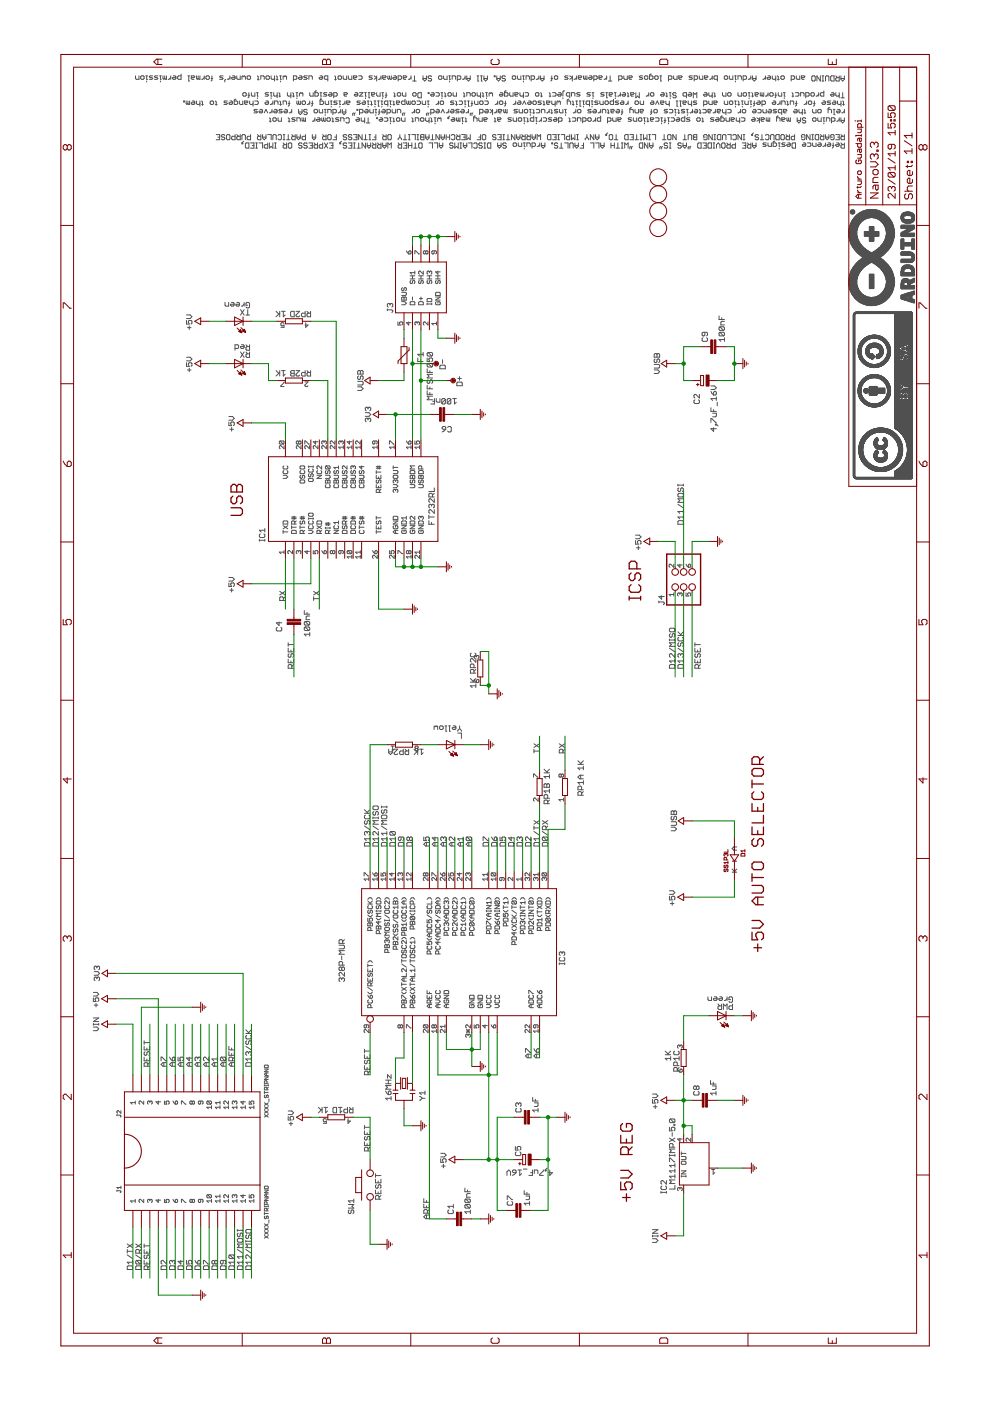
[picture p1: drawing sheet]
<svg xmlns="http://www.w3.org/2000/svg" width="297mm" height="420mm" viewBox="0 0 297 420" stroke-linecap="round" stroke-linejoin="round" font-family="sans-serif">
<g fill="none" stroke="#505050" stroke-width=".3">
<path d="M40.6 22.8v.7l.3 .3h.8v-1M42.2 23l.2-.2h.5l.3 .2v.5l-.3 .3h-.5l-.2-.3zM43.7 22.8h.5M44 22.8v1h.2M44 24.3v.3M45.8 22.8h-.8l-.3 .2 1.1 .5-.3 .3h-.8M47.3 22.8h-.8l-.2 .2 1 .5-.2 .3h-.8M47.8 22.8h.5M48.1 22.8v1h.2M48.1 24.3v.3M48.9 22.8v.7l.2 .3 .3-.3M49.4 22.8v.7"/>
<path d="M49.9 22.8v1l-.5-.3M51.2 23.3l-.8 .5M51.2 22.8v1M51.9 22.8h.6l.2 .2v.5l-.2 .3h-.6l-.2-.5h1M54.3 22.2v1.6h-.8l-.3-.3v-.5l.3-.2h.8M55 30.3h.3v.3h-.3zM55.8 30.3v.8l.2 .2 .3-.2M56.3 30.3v.8M56.3 22.8h.5M56.6 22.8v1.5h.2M56.8 30.3v1l-.5-.2M57.3 23.3h.8l.3-.3-.3-.2h-.8v.7l.3 .3h.5"/>
<path d="M57.6 30.3h.5l.3 .3v.5l-.3 .2h-.5l-.3-.5h1.1M58.9 30.3v.8l.2 .2h.6l.2-.2M58.9 22.8v.7l.2 .3 .3-.3M59.4 22.8v.7M59.9 22.8v1l-.5-.3M59.9 30.3v1.6M60.4 31.3h.5M60.4 30.3l.3 .3v1M61.2 23.3l-.8 .5M61.2 22.8v1M61.7 23l.3-.2h.5l.3 .2v.5l-.3 .3h-.5l-.3-.3zM63.3 30.3h.5l.2 .3v.5l-.2 .2h-.5l-.3-.2v-.5z"/>
<path d="M63.3 23.5h.5M63.5 22.8v1.2l-.2 .3M64.6 31.3h.5M64.6 30.3l.2 .3v1M66.9 22.8h-.8l-.3 .2 1.1 .5-.3 .3h-.8M67.6 23.8l-.2 .2v.6M68.2 30.3h-.8l-.3 .3 .3 .2h.5l.3 .3-.3 .2h-.8M68.9 22.8v1M68.9 30.3h.5l.3 .3v.5l-.3 .2h-.5l-.2-.5h1M68.9 23.3l-.7 .5M69.7 22.8h.5l.3 .2v.5l-.3 .3h-.5l-.3-.5h1.1M70.7 29.8l-.5 .2v1.3h.8l.2-.2v-.5l-.2-.3h-.8"/>
<path d="M71 22.8v.7l.2 .3h.8v-1M71.8 30.3v.8l.2 .2h.8v-1M72.5 23.8v-.8l.3-.2 .2 .2 .3-.2 .3 .2v.8M72.8 28l.2-.2h.6l.2 .2v.6l-.2 .2h-.6l-.2-.2zM73.3 30.8h.8l.2-.2-.2-.3h-.8v.8l.3 .2h.5M74.1 23l.2-.2h.5l.3 .2v.5l-.3 .3h-.5l-.2-.3zM74.3 28.6h.5M74.6 27.8v1.3l-.3 .2M74.8 30.3v.8l.3 .2h.5l.3-.2M75.4 27.8v.8l.2 .2h.8v-1M75.9 30.3v1.6M76.4 30.3h.8l.2 .3v.5l-.2 .2h-.8"/>
<path d="M76.9 27.8h.5M77.2 27.8v1h.2M77.2 29.3v.3M77.2 22.8l.2 .2v1M77.2 32.8h-.8l-.3 .3 .3 .2h.5l.3 .3-.3 .2h-.8M77.2 23.8h.5M77.9 32.8h.5l.3 .3v.5l-.3 .2h-.5l-.2-.5h1M78.2 23.8v-1h.8l.2 .2v.8M79.2 33.8l.5-1 .5 1M79.7 30.3h.5l.3 .3v.5l-.3 .2h-.5l-.2-.5h1M79.7 23l.3-.2h.5l.3 .2v.5l-.3 .3h-.5l-.3-.3zM80.5 27.8h-.8l-.2 .2 1 .6-.3 .2h-.7"/>
<path d="M80.8 36.4h.5M80.8 35.3l.2 .3v1M81 27.8h.5M81.3 22.8v.7l.2 .3h.5l.3-.3M81.3 27.8v1h.2M81.3 29.3v.3M81.5 33.3l-.7 .5M81.5 32.8v1M81.8 30.3v1M81.8 30.8l-.8 .5M82 35.3h.5l.3 .3v.5l-.3 .3h-.5l-.2-.3v-.5zM82 27.8v.8l.3 .2h.5l.3-.2"/>
<path d="M82.3 31.3v-1h.8l.2 .3v.7M82.3 32.8h.5l.3 .3v.5l-.3 .2h-.5l-.3-.5h1.1M82.3 22.8v1.5M82.8 22.8l.3 .2v1M82.8 23.8h.5M83.1 27.8v1.5M83.3 35.3v.8l.3 .3h.7v-1.1M83.6 28.8h.5M83.6 27.8l.2 .2v1.1M83.8 31.3h.5M83.8 30.3l.3 .3v1M83.8 22.8h.5"/>
<path d="M84.1 22.8v1h.2M84.1 24.3v.3M84.6 32.8h-.8l-.2 .3 1 .5-.3 .2h-.7M84.9 23.8v-.8l.2-.2 .3 .2 .2-.2 .3 .2v.8M84.9 31.3v-1h.7l.3 .3v.7M85.4 32.8h.5l.2 .3v.5l-.2 .2h-.5l-.3-.5h1M86.1 27.8v.8l.3 .2h.5l.3-.2M86.4 36.4h.5M86.4 35.3l.3 .3v1M86.4 31.1h.5M86.7 30.3v1.3l-.3 .3M87.2 27.8v1.5"/>
<path d="M87.4 32.8v1M87.4 33.3l-.7 .5M87.7 27.8l.2 .2v1.1M87.7 28.8h.5M87.9 23.8h.8l.3-.3v-.5l-.3-.2h-.8v1.5M88.5 35.3h-.8l-.3 .3 1.1 .5-.3 .3h-.8M88.7 27.8h.5M89 36.4v-1.1h.7l.3 .3v.8M89 27.8v1h.2M89 29.3v.3M89 30.3v.8l.2 .2 .3-.2M89.5 32.8v1l.5 .6 .5-.6v-1"/>
<path d="M89.5 30.3v.8M89.5 33.6h1M89.7 22.8h.6l.2 .2v.5l-.2 .3h-.6l-.2-.5h1M89.7 28.8v-.8l.3-.2 .3 .2 .2-.2 .3 .2v.8M90 30.3v1l-.5-.2M90.5 35.3v.8l.3 .3 .2-.3M90.8 30.3h.5l.3 .3v.5l-.3 .2h-.5l-.3-.2v-.5zM91 35.3v.8M91.6 35.3v1.1l-.6-.3M92.1 33.1l-.3-.3h-.5l-.3 .3 .3 .5h.5l.3 .2-.3 .6h-.5l-.3-.3M92.1 22.8h-.8l-.3 .2 1.1 .5-.3 .3h-.8M92.6 23.8v-1h.8l.2 .2v.8"/>
<path d="M92.8 30.8l-.7 .5M92.8 27.8v.8l.3 .2h.8v-1M92.8 30.3v1M93.4 31.1h.5M93.6 30.3v1.3l-.2 .3M94.4 32.8h.5l.3 .3v.5l-.3 .2h-.5l-.3-.2v-.5zM94.4 35.8l-.8 .6M94.4 35.3v1.1M94.9 27.3l-.5 .2v1.3h.8l.2-.2v-.6l-.2-.2h-.8M95.2 35.3h.5l.2 .3v.5l-.2 .3h-.5l-.3-.6h1M95.7 32.8v.8l.2 .2h.8v-1M95.9 22.8h.5l.3 .2v.5l-.3 .3h-.5l-.2-.5h1"/>
<path d="M95.9 27.8h.6M96.2 27.8v1h.3M96.2 29.3v.3M96.4 29.8l-.5 .2v1.3h.8l.3-.2v-.5l-.3-.3h-.8M96.4 35.3v.8l.3 .3 .3-.3M97 35.3v.8M97.2 32.8h.5M97.5 35.3v1.1l-.5-.3M97.5 30.3v.8l.2 .2h.8v-1M97.5 32.8v1h.2M97.5 34.4v.2M98 27.8h-.8l-.2 .2 1 .6-.3 .2h-.7"/>
<path d="M98.2 33.8v-1h.8l.3 .3v.7M98.2 35.3h.6l.2 .3v.5l-.2 .3h-.6l-.2-.3v-.5zM98.3 23.8h-.8l-.3-.3v-.5l.3-.2h.8v1.5M98.8 27.8h.5l.2 .2v.6l-.2 .2h-.5l-.3-.5h1M99 30.3h.5M99.3 30.3v1h.2M99.3 31.9v.2M99.5 35.3l.3 .3v1M99.5 36.4h.6M99.8 33.8h.8l.2-.2v-.5l-.2-.3h-.8v1.6M100 28.8h.8l.3-.2v-.6l-.3-.2h-.8v1.5M100.3 23.8h.5"/>
<path d="M100.3 22.8l.3 .2v1M101.1 30.3h-.8l-.3 .3 .3 .2h.5l.3 .3-.3 .2h-.8M101.3 23l.3-.2h.5l.3 .2v.5l-.3 .3h-.5l-.3-.3zM101.6 30.3h.5M101.6 35.3h-.8l-.2 .3 1 .5-.3 .3h-.7M101.9 30.3v1h.2M101.9 31.9v.2M102.1 32.8v1M102.1 36.4v-1.1h.8l.2 .3v.8M102.1 33.3l-.8 .5M102.6 33.6h1.1M102.6 32.8v1l.5 .6 .6-.6v-1"/>
<path d="M102.9 22.8v.7l.2 .3h.8v-1M103.1 28.3h.8l.3-.3-.3-.2h-.8v.8l.3 .2h.5M103.4 30.8l-.8 .5M103.4 30.3v1M103.7 35.6l.2-.3h.5l.3 .3v1l-.3 .3h-.5l-.2-.3M103.9 30.8h.8l.2-.2-.2-.3h-.8v.8l.3 .2h.5M104.4 22.8v.7l.3 .3h.8v-1M106 23.3h.7l.3-.3-.3-.2h-.7v.7l.2 .3h.5M106 33.8l-.3 .3v.5M106.5 27.8h.5l.3 .2v.6l-.3 .2h-.5l-.3-.5h1.1M106.5 33.8l-.3 .3v.5M107 32.8h.3v.3h-.3z"/>
<path d="M107 35.3h.5l.3 .3v.5l-.3 .3h-.5l-.3-.6h1.1M107.5 22.8h.8l.2 .2v.5l-.2 .3h-.8M107.8 33.8h.7l.3-.2v-.5l-.3-.3h-.7v1.6M107.8 27.8h1l-1 1h1M108 30.3h-.7l-.3 .3 1 .5-.2 .2h-.8M108.3 35.3v.8l.2 .3h.6l.2-.3M108.8 30.3h.5l.3 .3v.5l-.3 .2h-.5l-.3-.5h1.1M109.3 35.3v1.6M109.3 27.8h.5M109.6 27.8v1h.2M109.6 29.3v.3M109.6 32.8h.5l.2 .3v.5l-.2 .2h-.5l-.3-.5h1"/>
<path d="M109.8 36.9h1M110.1 30.3h.5M110.3 30.3v1h.3M110.3 31.9v.2M110.3 35.3v1.6M110.3 27.8h.5M110.6 27.8v1.5h.2M110.8 32.8v.8l.3 .2h.8v-1M111.1 31.3h.5M111.1 30.3l.3 .3v1M111.4 28.3h.7l.3-.3-.3-.2h-.7v.8l.2 .2h.5M111.6 22.8h-.8l-.2 .2 1 .5-.2 .3h-.8"/>
<path d="M112.1 30.3h.5M112.1 22.8l.8 .5-.8 .5M112.4 32.8h.5M112.4 30.3v1h.2M112.4 31.9v.2M112.6 32.8v1h.3M112.6 34.4v.2M112.9 35.3h.3v.3h-.3zM112.9 22.8v1.5M112.9 27.8v.8l.3 .2h.7v-1M113.2 30.3h.5M113.4 33.6h.5"/>
<path d="M113.4 30.3v1.6h.3M113.7 32.8v1.3l-.3 .3M113.9 35.3h.5l.3 .3v.5l-.3 .3h-.5l-.2-.6h1M114.2 22.8v1M114.2 30.3h.5M114.2 23.3l-.8 .5M114.4 30.3v1h.3M114.4 31.9v.2M114.4 27.8h.6M114.7 23.3h.8l.2-.3-.2-.2h-.8v.7l.3 .3h.5M114.7 27.8v1h.3M114.7 29.3v.3"/>
<path d="M114.7 32.8h.5l.3 .3v.5l-.3 .2h-.5l-.3-.5h1.1M115.2 35.3h.8l.2 .3v.5l-.2 .3h-.8M115.5 28.6h.5M115.7 27.8v1.3l-.2 .2M116 33.8h.8l.2-.2v-.5l-.2-.3h-.8v1.6M116.2 22.8v.7l.3 .3 .3-.3M116.2 31.3h-.7l-.3-.2v-.5l.3-.3h.7v1.6M116.8 35.3h.5M116.8 30.3h.5M116.8 22.8v.7M117 35.3v1.1h.3M117 30.3v1h.3"/>
<path d="M117 31.9v.2M117 36.9v.2M117.3 22.8v1l-.5-.3M117.5 32.8v.8l.3 .2h.8v-1M117.8 36.4h.5M117.8 30.3l.2 .3v1M117.8 35.3l.2 .3v1M117.8 31.3h.5M118 22.8h.6l.2 .2v.5l-.2 .3h-.6l-.2-.5h1M118 28.8h.6M118 27.8l.3 .2v1.1M118.8 30.8h.8l.2-.2-.2-.3h-.8v.8l.3 .2h.5"/>
<path d="M118.8 35.6l.3-.3h.5l.2 .3v.5l-.2 .3h-.5l-.3-.3zM119.1 33.8v-1h.7l.3 .3v.7M119.1 28l.2-.2h.5l.3 .2v.6l-.3 .2h-.5l-.2-.2zM119.3 23.8h.8l.3-.3v-.5l-.3-.2h-.8v1.5M120.4 35.3v.8l.2 .3h.8v-1.1M120.6 27.8v.8l.3 .2h.7v-1M120.9 33.8l-.3 .3v.5M120.9 23.3h.7l.3-.3-.3-.2h-.7v.7l.2 .3h.5M121.4 29.8v1.5h-.8l-.2-.2v-.5l.2-.3h.8M121.4 33.8l-.3 .3v.5M121.9 30.3v.8l.3 .2 .2-.2M122.4 30.3v.8"/>
<path d="M122.9 30.3v1l-.5-.2M123.2 23.3l-.8 .5M123.2 22.8v1M123.4 36.4h.6M123.4 35.3l.3 .3v1M123.7 30.3h.5l.3 .3v.5l-.3 .2h-.5l-.3-.2v-.5zM123.7 28l.3-.2h.5l.2 .2v.6l-.2 .2h-.5l-.3-.2zM123.7 24.3h1M124.2 33.3l-.8 .5M124.2 22.8v1.5M124.2 32.8v1M124.5 36.4v-1.1h.7l.3 .3v.8"/>
<path d="M125 30.3h.8l.2 .3v.5l-.2 .2h-.8M125 32.8h.5l.3 .3v.5l-.3 .2h-.5l-.3-.2v-.5zM125.2 28l.3-.2h.8v1.5h-.8l-.3-.2zM126 35.6l.3-.3h.5l.3 .3v.5l-.3 .3h-.5l-.3-.3zM126.5 30.3v.8l.3 .2h.8v-1M126.8 22.8v1l.5 .5 .5-.5v-1M126.8 23.5h1M127.6 35.3v.8l.2 .3h.5l.3-.3M128.1 33.8l-.3 .3v.5M128.1 30.3h.5M128.3 27.8h.3v.2h-.3zM128.3 30.3v1h.3"/>
<path d="M128.3 31.9v.2M128.6 35.3v1.6M128.6 33.8l-.3 .3v.5M129.1 36.4h.5M129.1 35.3l.3 .3v1M129.1 33.8h.8l.2-.2v-.5l-.2-.3h-.8v1.6M129.4 23l-.3-.2h-.5l-.3 .2 .3 .5h.5l.3 .3-.3 .5h-.5l-.3-.3M129.4 27.8h.5l.2 .2v.6l-.2 .2h-.5l-.3-.5h1M130.1 35.3h.6M130.4 35.3v1.1h.3M130.4 36.9v.2M130.7 27.8h.7l.3 .2v.6l-.3 .2h-.7"/>
<path d="M130.9 32.8h.5l.3 .3v.5l-.3 .2h-.5l-.2-.5h1M131.2 36.4v-.8l.2-.3 .3 .3 .2-.3 .3 .3v.8M131.4 23l.3-.2h.5l.3 .2v.5l-.3 .3h-.5l-.3-.3zM131.4 30.8l-.7 .5M131.4 30.3v1M132.2 30.3h.5l.3 .3v.5l-.3 .2h-.5l-.3-.2v-.5zM132.2 33.8l.5-1 .5 1M132.2 27.8h.5M132.5 27.8v1h.2M132.5 29.3v.3M133 22.8v.7l.2 .3h.8v-1M133.2 28.8h.6"/>
<path d="M133.2 27.8l.3 .2v1.1M134.3 28l.2-.2h.5l.3 .2v.6l-.3 .2h-.5l-.2-.2zM134.3 35.3h.2v.3h-.2zM134.5 32.8v1M134.5 33.3l-.8 .5M134.5 22.8h.5M134.8 22.8v1h.2M134.8 24.3v.3M134.8 34.8l-.5 .5M135.3 32.8h.5l.3 .3v.5l-.3 .2h-.5l-.3-.5h1.1M135.5 35.3h.6l.2 .3v.5l-.2 .3h-.6l-.2-.6h1M135.5 23.8v-1h.8l.3 .2v.8"/>
<path d="M135.8 27.8v.8l.3 .2h.7v-1M136.1 30.3h-.8l-.3 .3 1.1 .5-.3 .2h-.8M136.6 30.3l.2 .3v1M136.6 31.3h.5M136.8 35.3v.8l.3 .3 .3-.3M137.1 23.8h.8l.2-.3v-.5l-.2-.2h-.8v1.5M137.4 35.3v.8M137.6 30.3h.8l.2 .3v.5l-.2 .2h-.8M137.6 32.8h-.8l-.2 .3 1 .5-.2 .2h-.8M137.9 35.3v1.1l-.5-.3M138.4 32.8h.5l.2 .3v.5l-.2 .2h-.5l-.3-.5h1M138.4 35.3h.5"/>
<path d="M138.6 35.3v1.1h.3M138.6 36.9v.2M138.9 27.8l.2 .2v1.1M138.9 28.8h.5M139.1 30.3h.6M139.4 22.8v1M139.4 30.3v1h.3M139.4 31.9v.2M139.4 36.4h.5M139.4 35.3l.3 .3v1M139.4 23.3l-.8 .5M139.9 22.8v1l.5 .5 .5-.5v-1"/>
<path d="M139.9 28.8v-1h.8l.2 .2v.8M139.9 23.5h1M140.2 30.3h.5M140.4 30.3v1.6h.3M140.4 33.3l-.7 .5M140.4 32.8v1M141.2 33.8l-.3 .3v.5M141.2 31.1h.5M141.5 28l.2-.2h.5l.3 .2v.6l-.3 .2h-.5l-.2-.2zM141.5 30.3v1.3l-.3 .3M141.7 33.8l-.2 .3v.5M142 35.3h.7l.3 .3v.8"/>
<path d="M142.2 30.3v.8l.3 .2h.8v-1M142.5 34.8l-.5 .3v1.3M143 27.8v.8l.3 .2h.5l.2-.2M143 22.8h.5M143.3 22.8v1.5h.2M143.5 35.3v.8l.3 .3h.7v-1.1M143.8 33.8h.7l.3-.2v-.5l-.3-.3h-.7v1.6M144 30.3h.5l.3 .3v.5l-.3 .2h-.5l-.2-.2v-.5zM144 27.8v1.5M144 22.8h.5M144.3 22.8v1.5h.2M144.5 27.8l.3 .2v1.1"/>
<path d="M144.5 28.8h.6M145.1 22.8v1l.5 .5 .5-.5v-1M145.1 35.8h.7l.3-.2-.3-.3h-.7v.8l.2 .3h.5M145.1 23.5h1M145.3 30.3h.8l.2 .3v.5l-.2 .2h-.8M145.6 32.8h.5l.2 .3v.5l-.2 .2h-.5l-.3-.5h1M145.6 27.8h.5M145.8 27.8v1h.3M145.8 29.3v.3M146.6 28.8v-.8l.3-.2 .2 .2 .3-.2 .2 .2v.8M146.9 32.8l.7 .5-.7 .5M147.6 32.8v1.6"/>
<path d="M148.1 36.4h.6M148.1 22.8h.3v.2h-.3zM148.1 35.3l.3 .3v1M148.9 22.8v1l.5 .5 .5-.5v-1M148.9 23.5h1M148.9 33.3l-.8 .5M148.9 32.8v1M149.2 35.8h.7l.3-.2-.3-.3h-.7v.8l.2 .3h.5M149.2 30.3v1M149.2 30.8l-.8 .5M149.4 33.3h.8l.3-.2-.3-.3h-.8v.8l.3 .2h.5M149.9 27.8h.6l.2 .2v.6l-.2 .2h-.6l-.2-.5h1"/>
<path d="M149.9 30.3h.6l.2 .3v.5l-.2 .2h-.6l-.2-.2v-.5zM151 32.8v.8l.2 .2 .3-.2M151.2 31.1h.5M151.5 23l-.3-.2h-.5l-.2 .2 .2 .5h.5l.3 .3-.3 .5h-.5l-.2-.3M151.5 30.3v1.3l-.3 .3M151.5 32.8v.8M151.7 27.3l-.5 .2v1.3h.8l.3-.2v-.6l-.3-.2h-.8M152 32.8v1l-.5-.2M152.8 27.8v.8l.2 .2h.8v-1M153.3 35.3h-.8l-.2 .3 1 .5-.3 .3h-.7M153.5 23l.3-.2h.5l.3 .2v.5l-.3 .3h-.5l-.3-.3zM153.8 35.3v.8l.3 .3h.7v-1.1"/>
<path d="M154.3 28.3h.8l.2-.3-.2-.2h-.8v.8l.3 .2h.5M154.6 30.8l-.8 .5M154.6 30.3v1M155.1 32.8h-.8l-.2 .3 1 .5-.3 .2h-.7M155.1 22.8v.7l.2 .3h.8v-1M155.3 35.6l.3-.3h.5l.3 .3v.5l-.3 .3h-.5l-.3-.3zM155.3 30.3h.6l.2 .3v.5l-.2 .2h-.6l-.2-.5h1M155.6 32.8v.8l.3 .2h.7v-1M155.9 27.8v.8l.2 .2h.5l.3-.2M156.6 31.3l.5-1 .6 1M156.6 22.8h.5M156.9 35.3h.5"/>
<path d="M156.9 22.8v1h.2M156.9 24.3v.3M156.9 27.8v1.5M157.1 35.3v1.1h.3M157.1 36.9v.2M157.4 32.8h.5l.3 .3v.5l-.3 .2h-.5l-.3-.2v-.5zM157.4 27.8h.8l.2 .2v.6l-.2 .2h-.8M157.7 23.8v-1h.7l.3 .2v.8M157.9 36.4h.5M157.9 35.3l.3 .3v1M158.4 30.3h.5l.3 .3v.5l-.3 .2h-.5l-.2-.5h1M158.7 32.8h.5"/>
<path d="M158.9 32.8v1h.3M158.9 34.4v.2M159.2 23.8h.8l.2-.3v-.5l-.2-.2h-.8v1.5M159.7 32.8l.3 .3v1M159.7 33.8h.5M160 34.8v1.6h-.8l-.3-.3v-.5l.3-.3h.8M160 30.3h.5l.3 .3v.5l-.3 .2h-.5l-.3-.2v-.5zM160.5 28l.2-.2h.6l.2 .2v.6l-.2 .2h-.6l-.2-.2zM160.5 35.3h.5M160.7 32.8h.8l.3 .3v.5l-.3 .2h-.8M160.8 35.3v1.1h.2M160.8 36.9v.2"/>
<path d="M161.5 22.8v1M161.5 23.3l-.8 .5M162 27.8l.3 .2v1.1M162 22.8v1l.6 .5 .5-.5v-1M162 28.8h.6M162 23.5h1.1M162.3 33.8v-1h.8l.2 .3v.7M162.3 35.3v1.1M162.3 35.8l-.8 .6M162.3 30.3h-.8l-.2 .3 1 .5-.3 .2h-.7M162.8 35.3h.8l.2 .3v.5l-.2 .3h-.8M162.8 31.3h.5"/>
<path d="M162.8 30.3l.3 .3v1M163.8 30.8h.8l.3-.2-.3-.3h-.8v.8l.3 .2h.5M164.6 33.3l-.8 .5M164.6 32.8v1M164.6 28.8h.5M164.6 27.8l.3 .2v1.1M165.1 32.8l.3 .3v1M165.1 33.8h.5M165.1 23.5h.5M165.4 35.3h-.8l-.3 .3 1.1 .5-.3 .3h-.8M165.4 22.8v1.2l-.3 .3M165.4 30.3v.8l.2 .2h.6l.2-.2"/>
<path d="M165.6 27.8h.8l.3 .2v.6l-.3 .2h-.8M166.2 23l.2-.2h.5l.3 .2v.5l-.3 .3h-.5l-.2-.3zM166.2 35.3h.5l.2 .3v.5l-.2 .3h-.5l-.3-.6h1M166.4 30.3v1.6M166.9 31.3v-.7l.3-.3 .2 .3 .3-.3 .3 .3v.7M167.2 32.8h-.8l-.2 .3 1 .5-.3 .2h-.7M167.4 27.8h.6l.2 .2v.6l-.2 .2h-.6l-.2-.5h1M167.4 36.4h.8l.3-.3v-.5l-.3-.3h-.8v1.6M167.7 32.8v.8l.3 .2h.7v-1M168.7 29.3v.3M169.2 32.8h.6M169.2 27.3l-.5 .2v1.3"/>
<path d="M169.5 32.8v1h.3M169.5 34.4v.2M170 30.3h.8l.2 .3v.7M170.3 22.8h-.8l-.3 .2 1.1 .5-.3 .3h-.8M170.5 35.3l.3 .3v1M170.5 36.4h.5M170.5 29.8l-.5 .2v1.3M170.8 28.8h-.8l-.2-.2v-.6l.2-.2h.8v1.5M170.8 22.8l.8 .5-.8 .5M171.3 28.8v-1h.8l.2 .2v.8M171.6 30.3l.2 .3v1M171.6 35.3h.7l.3 .3v.5l-.3 .3h-.7"/>
<path d="M171.6 31.3h.5M171.6 22.8v1.5M172.6 30.3h.5M172.6 32.8v1M172.6 33.3l-.8 .5M172.8 30.3v1h.3M172.8 22.8v1M172.8 31.9v.2M172.8 23.3l-.7 .5M173.1 36.4v-1.1h.8l.2 .3v.8M173.4 23.3h.7l.3-.3-.3-.2h-.7v.7l.2 .3h.5M173.4 32.8h.5l.2 .3v.5l-.2 .2h-.5l-.3-.2v-.5z"/>
<path d="M173.6 30.3h.5M173.9 30.3v1.6h.2M173.9 27.8h-.8l-.3 .2 1.1 .6-.3 .2h-.8M174.6 36.4h.8l.3-.3v-.5l-.3-.3h-.8v1.6M174.6 30.3h.6M174.9 22.8v.7l.3 .3 .2-.3M174.9 30.3v1h.3M174.9 31.9v.2M175.4 22.8v.7M175.9 22.8v1l-.5-.3M176.2 35.6l.2-.3h.6l.2 .3v.5l-.2 .3h-.6l-.2-.3zM176.7 22.8h.5l.3 .2v.5l-.3 .3h-.5l-.3-.5h1.1"/>
<path d="M176.7 31.3h-.8l-.2-.2v-.5l.2-.3h.8v1.6M177 27.8h-.8l-.3 .2 1.1 .6-.3 .2h-.8M177.2 32.8h-.8l-.2 .3 1 .5-.2 .2h-.8M177.2 30.3h.5M177.5 30.3v1h.2M177.5 31.9v.2M177.5 27.8h.5M177.7 27.8v1h.3M177.7 29.3v.3M178 23.8h.8l.2-.3v-.5l-.2-.2h-.8v1.5M178 32.8h.5l.3 .3v.5l-.3 .2h-.5l-.3-.5h1.1M178.5 35.3v1.1"/>
<path d="M178.5 35.8l-.5 .6h-.3M179.3 30.3h-.8l-.3 .3 .3 .2h.5l.3 .3-.3 .2h-.8M179.5 23.3h.8l.3-.3-.3-.2h-.8v.7l.3 .3h.5M179.8 30.3v.8l.2 .2h.8v-1M180 32.8v1M180 34.8v1.6h-.7l-.3-.3v-.5l.3-.3h.7M180 33.3l-.7 .5M180.6 33.8v-1h.7l.3 .3v.7M181.1 27.8h-.8l-.3 .2 1.1 .6-.3 .2h-.8M181.6 30.3h.5l.3 .3v.5l-.3 .2h-.5l-.3-.2v-.5zM181.6 27.8h.5M181.8 23.3l-.7 .5"/>
<path d="M181.8 22.8v1M181.8 27.8v1.5h.3M182.1 36.4h.8l.2-.3v-.5l-.2-.3h-.8v1.6M182.1 39.8l-.5 .6M182.1 33.8h.5M182.1 32.8l.3 .3v1M182.4 24.3h1M182.6 28.3h.8l.2-.3-.2-.2h-.8v.8l.3 .2h.5M182.9 22.8v1.5M183.1 33.3h.8l.2-.2-.2-.3h-.8v.8l.3 .2h.5M183.6 35.3v.8l.3 .3h.8v-1.1M183.9 29.8v1.5h-.8l-.2-.2v-.5l.2-.3h.8"/>
<path d="M184.1 27.8h.6M184.4 27.8v1h.3M184.4 29.3v.3M184.9 32.8h.5l.3 .3v.5l-.3 .2h-.5l-.2-.5h1M185.2 35.8h.7l.3-.2-.3-.3h-.7v.8l.2 .3h.5M185.4 23.8h.8l.3-.3v-.5l-.3-.2h-.8v1.5M185.4 30.3h-.7l-.3 .3 1 .5-.2 .2h-.8M185.9 27.8v1M185.9 28.3l-.7 .5M186.2 30.3h.5l.3 .3v.5l-.3 .2h-.5l-.3-.5h1.1M186.2 33.6h.5M186.5 32.8v1.3l-.3 .3"/>
<path d="M186.7 27.8h.5l.3 .2v.6l-.3 .2h-.5l-.2-.5h1M187 22.8v.7l.2 .3h.8v-1M188 27.8l.3 .2v1.1M188 28.8h.5M188.3 30.3v1M188.3 30.8l-.8 .5M188.5 23.3h.8l.3-.3-.3-.2h-.8v.7l.3 .3h.5M188.8 32.8h.8l.2 .3v.7M189 28.3h.8l.3-.3-.3-.2h-.8v.8l.3 .2h.5M189.3 32.3l-.5 .3v1.2M189.3 35.3h-.8l-.2 .3 1 .5-.3 .3h-.7M189.8 35.3v.8l.3 .3h.7v-1.1"/>
<path d="M190.3 32.8v.8l.3 .2h.8v-1M190.6 30.3h.5l.3 .3v.5l-.3 .2h-.5l-.3-.2v-.5zM190.6 27.8v1.5l.5-.5 .5 .5v-1.5M191.3 35.6l.3-.3h.5l.3 .3v.5l-.3 .3h-.5l-.3-.3zM191.9 30.3v.8l.2 .2h.8v-1M191.9 33.3h.7l.3-.2-.3-.3h-.7v.8l.2 .2h.5M192.6 22.8h-.7l-.3 .2 1 .5-.2 .3h-.8M192.9 35.3h.5M193.2 23l.2-.2h.5l.3 .2v.5l-.3 .3h-.5l-.2-.3zM193.2 35.3v1.1h.2M193.2 36.9v.2M193.9 35.3l.3 .3v1"/>
<path d="M193.9 36.4h.6M194.5 28.3l-.8 .5M194.5 27.8v1M195 35.8h.7l.3-.2-.3-.3h-.7v.8l.2 .3h.5M195 28l.2-.2h.5l.3 .2v.6l-.3 .2h-.5l-.2-.2zM195 33.6h.5M195.2 22.2l-.5 .3v1.3h.8l.2-.3v-.5l-.2-.2h-.8M195.2 30.3h.5l.3 .3v.5l-.3 .2h-.5l-.2-.5h1M195.2 32.8v1.3l-.2 .3M196 33.1l.2-.3h.6l.2 .3v.5l-.2 .2h-.6l-.2-.2zM196.2 23l.3-.2h.5l.3 .2v.5l-.3 .3h-.5l-.3-.3zM196.5 35.3h.8l.2 .3v.5l-.2 .3h-.8"/>
<path d="M196.5 31.3l.5-1 .5 1M197.8 22.8h.5M198 30.8h.8l.3-.2-.3-.3h-.8v.8l.3 .2h.5M198.1 35.3h.5M198.1 22.8v1.5h.2M198.3 27.8h.5l.3 .2v.6l-.3 .2h-.5l-.3-.5h1.1M198.3 35.3v1.1h.3M198.3 36.9v.2M199.1 36.1h.5M199.3 35.3v1.3l-.2 .3M199.6 30.3v.8l.3 .2h.5l.2-.2M199.6 28.8h.5"/>
<path d="M199.6 27.8l.3 .2v1.1M200.1 35.3h.5M200.1 32.8h-.8l-.2 .3 .2 .2h.6l.2 .3-.2 .2h-.8M200.4 35.3v1.1h.2M200.4 23.8h.7l.3-.3v-.5l-.3-.2h-.7v1.5M200.4 36.9v.2M200.6 32.8h.8l.3 .3v.5l-.3 .2h-.8M200.6 30.3v1.6M200.6 27.8h.5M200.9 27.8v1h.2M200.9 29.3v.3M201.1 35.3h.8l.3 .3v.5l-.3 .3h-.8"/>
<path d="M201.9 22.8v.7l.3 .3h.7v-1M202.2 32.8h.5M202.4 32.8v1h.3M202.4 34.4v.2M202.7 28l-.3-.2h-.5l-.2 .2 .2 .6h.5l.3 .2-.3 .5h-.5l-.2-.2M202.7 30.3h.5M202.9 35.3h.6l.2 .3v.5l-.2 .3h-.6l-.2-.6h1M202.9 30.3v1.6h.3M203.2 33.8h.5M203.2 32.8l.3 .3v1M203.5 23.3h.7l.3-.3-.3-.2h-.7v.7l.2 .3h.5M203.7 30.3h.5"/>
<path d="M204 30.3v1.6h.2M204.7 30.8h.8l.3-.2-.3-.3h-.8v.8l.3 .2h.5M205.3 34.8v1.6h-.8l-.3-.3v-.5l.3-.3h.8M205.3 32.8h-.8l-.3 .3 1.1 .5-.3 .2h-.8M205.8 28.8h-.8l-.3-.2v-.6l.3-.2h.8v1.5M205.8 32.8h.5M206 32.8v1h.3M206 34.4v.2M206.3 30.3v.8l.2 .2h.6l.2-.2M206.5 27.8h.6l.2 .2v.6l-.2 .2h-.6l-.2-.5h1M206.8 35.3h-.8l-.2 .3 1 .5-.3 .3h-.7M207.3 30.3v1.6"/>
<path d="M207.6 22.8h-.8l-.3 .2 1.1 .5-.3 .3h-.8M207.6 33.3l-.8 .5M207.6 32.8v1M207.8 29.3v-1.5l.5 .5 .6-.5v1.5M208.1 23.8h.8l.2-.3v-.5l-.2-.2h-.8v1.5M208.3 32.8h.6l.2 .3v.5l-.2 .2h-.6l-.2-.5h1M208.9 30.3h-.8l-.3 .3 .3 .2h.5l.3 .3-.3 .2h-.8M209.1 35.3h.5l.3 .3v.5l-.3 .3h-.5l-.2-.3v-.5zM209.6 22.8v.7l.3 .3h.8v-1M209.6 32.8l.3 .3v1M209.6 33.8h.5M210.4 36.4h.5"/>
<path d="M210.4 35.3l.3 .3v1M210.7 32.8h.7l.3 .3v.5l-.3 .2h-.7M210.9 31.3h.8l.2-.2v-.5l-.2-.3h-.8v1.6M211.2 27.8h.5l.2 .2v.6l-.2 .2h-.5l-.3-.5h1M211.2 23.3h.7l.3-.3-.3-.2h-.7v.7l.2 .3h.5M212.2 33.3h.8l.2-.2-.2-.3h-.8v.8l.2 .2h.6M212.4 30.3v.8l.3 .2h.8v-1M212.4 27.8v.8l.3 .2h.5l.3-.2M213.5 22.8v1M213.5 27.8v1.5M213.5 23.3l-.8 .5M214 30.8h.8l.2-.2-.2-.3h-.8v.8l.2 .2h.6"/>
<path d="M214 27.8l.2 .2v1.1M214 35.3h-.8l-.2 .3 1 .5-.3 .3h-.7M214 28.8h.5M214.5 32.8v1M214.5 33.3l-.8 .5M214.8 35.3h.5l.2 .3v.5l-.2 .3h-.5l-.3-.6h1M215 33.3h.8l.2-.2-.2-.3h-.8v.8l.3 .2h.5M215 23.8h-.8l-.2-.3v-.5l.2-.2h.8v1.5M216.6 27.8v.8l.2 .2h.8v-1M216.6 32.8v.8l.2 .2h.5l.3-.2M216.6 34.8l-.6 .3v1.3h.8l.3-.3v-.5l-.3-.3h-.8M217.1 30.3v.8l.2 .2h.8v-1"/>
<path d="M217.1 23l.2-.2h.5l.3 .2v.5l-.3 .3h-.5l-.2-.3zM217.6 32.8v1.6M217.6 35.3v.8l.2 .3h.8v-1.1M218.1 28l.3-.2h.5l.2 .2v.6l-.2 .2h-.5l-.3-.2zM218.1 32.8h.8l.2 .3v.5l-.2 .2h-.8M218.6 22.8v.7l.3 .3h.7v-1M218.9 30.3h.5l.2 .3v.5l-.2 .2h-.5l-.3-.2v-.5zM219.1 35.8h.8l.3-.2-.3-.3h-.8v.8l.3 .3h.5M220.2 30.3h.5M220.2 22.8h.5M220.4 22.8v1h.3M220.4 24.3v.3"/>
<path d="M220.4 30.3v1h.3M220.4 31.9v.2M220.7 35.3v.8l.2 .3h.5l.3-.3M221.2 23.8v-1h.8l.2 .2v.8M221.2 27.8v.8l.2 .2h.8v-1M221.2 31.3h.5M221.2 30.3l.2 .3v1M221.7 35.3v1.6M222 33.3l-.8 .5M222 32.8v1M222.2 35.3h.8l.3 .3v.5l-.3 .3h-.8M222.2 30.3h.5"/>
<path d="M222.5 33.1l.2-.3h.5l.3 .3v.5l-.3 .2h-.5l-.2-.2zM222.5 30.3v1h.2M222.5 31.9v.2M222.7 28l.3-.2h.5l.3 .2v.6l-.3 .2h-.5l-.3-.2zM222.7 23.8h.8l.3-.3v-.5l-.3-.2h-.8v1.5M223.2 30.3v.8l.3 .2h.8v-1M224.3 27.8h.5M224.5 27.8v1h.3M224.5 29.3v.3M224.8 30.3h.5M225.1 22.8v1M225.1 30.3v1h.2"/>
<path d="M225.1 31.9v.2M225.1 23.3l-.8 .5M225.3 27.8l.3 .2v1.1M225.3 28.8h.5M225.6 22.8v1l.5 .5 .5-.5v-1M225.6 35.3h.5l.2 .3v.5l-.2 .3h-.5l-.3-.6h1M225.6 23.5h1M225.8 32.8h.5l.3 .3v.5l-.3 .2h-.5l-.2-.5h1M225.8 39.8l-.5 .6M225.8 31.1h.5M226.1 30.3v1.3l-.3 .3M226.3 28.3h.8l.3-.3-.3-.2h-.8v.8l.3 .2h.5"/>
<path d="M226.9 35.3l.7 .5-.7 .6M227.1 32.8h.8l.2 .3v.5l-.2 .2h-.8M227.1 30.3h.5l.3 .3v.5l-.3 .2h-.5l-.3-.5h1.1M227.6 35.3v1.6M227.9 27.8v.8l.2 .2 .3-.2M228.1 35.8h.8l.3-.2-.3-.3h-.8v.8l.3 .3h.5M228.4 27.8v.8M228.4 31.3h.8l.2-.2v-.5l-.2-.3h-.8v1.6M228.7 32.8v.8l.2 .2h.8v-1M228.9 27.8v1l-.5-.2M229.4 23.3l-.7 .5M229.4 22.8v1"/>
<path d="M229.7 35.3v.8l.2 .3 .3-.3M230.2 22.8h.5l.3 .2v.5l-.3 .3h-.5l-.3-.5h1.1M230.2 27.8v1M230.2 35.3v.8M230.2 28.3l-.8 .5M230.5 32.8h.5l.2 .3v.5l-.2 .2h-.5l-.3-.5h1M230.7 35.3v1.1l-.5-.3M230.7 28l.3-.2h.5l.3 .2v.6l-.3 .2h-.5l-.3-.2zM231.5 22.8v.7l.2 .3h.6l.2-.3M231.7 30.3h.6l.2 .3v.5l-.2 .2h-.6l-.2-.5h1M232.3 28.6h.5M232.5 22.8v1.5"/>
<path d="M232.5 27.8v1.3l-.2 .2M232.8 35.3h.8l.2 .3v.8M232.8 32.8h-.8l-.3 .3 1.1 .5-.3 .2h-.8M233 22.8l.3 .2v1M233 23.8h.6M233.3 34.8l-.5 .3v1.3M233.3 27.8v.8l.2 .2h.8v-1M233.8 30.3v1M233.8 30.8l-.8 .5M234.1 23l.2-.2h.5l.3 .2v.5l-.3 .3h-.5l-.2-.3zM234.3 35.8h.8l.3-.2-.3-.3h-.8v.8l.3 .3h.5M234.3 33.8h-.8l-.2-.2v-.5l.2-.3h.8v1.6"/>
<path d="M234.3 31.3v-1h.8l.3 .3v.7M234.8 33.3h.8l.3-.2-.3-.3h-.8v.8l.3 .2h.5M234.8 27.8h.6M235.1 27.8v1h.3M235.1 29.3v.3M235.9 35.3v.8l.2 .3 .3-.3M235.9 31.3h.5M235.9 30.3l.2 .3v1M236.4 35.3v.8M236.9 31.3v-1h.8l.2 .3v.7M236.9 35.3v1.1l-.5-.3M237.2 23.8h.7l.3-.3v-.5l-.3-.2h-.7v1.5"/>
<path d="M237.4 28.8h.5M237.4 27.8l.3 .2v1.1M238.2 32.8h.5l.3 .3v.5l-.3 .2h-.5l-.3-.5h1.1M238.4 27.8h.8l.3 .2v.6l-.3 .2h-.8M238.4 31.1h.6M238.7 22.8v.7l.3 .3h.7v-1M238.7 30.3v1.3l-.3 .3M239 36.1h1M239 35.3v1.1l.5 .5 .5-.5v-1.1M239.5 32.8v.8l.2 .2h.5l.3-.2M240 28.8v-1h.7l.3 .2v.8M240.2 23.3h.8l.3-.3-.3-.2h-.8v.7l.3 .3h.5"/>
<path d="M240.5 32.8v1.6M241 32.8l.3 .3v1M241 33.8h.5M241.5 28.8h.8l.2-.2v-.6l-.2-.2h-.8v1.5M241.5 35.6l-.2-.3h-.6l-.2 .3 .2 .5h.6l.2 .3-.2 .5h-.6l-.2-.3M241.8 30.8l-.8 .5M241.8 30.3v1M242.5 30.3h.6l.2 .3v.5l-.2 .2h-.6l-.2-.2v-.5zM243.1 28l.2-.2h.5l.3 .2v.6l-.3 .2h-.5l-.2-.2zM243.3 23l.3-.2h.5l.2 .2v1l-.2 .3h-.5l-.3-.3zM243.6 32.8v.8l.2 .2h.8v-1M243.6 35.6l.2-.3h.5l.3 .3v.5l-.3 .3h-.5l-.2-.3z"/>
<path d="M243.8 31.1h.5M244.1 30.3v1.3l-.3 .3M245.1 35.3v.8l.3 .3h.7v-1.1M245.4 32.8h.5l.2 .3v.5l-.2 .2h-.5l-.3-.2v-.5zM245.4 27.8v1M245.4 28.3l-.8 .5M245.9 22.8v1.5l-1-1.5v1.5M246.4 24.3h.5M246.4 22.8h.5M246.7 30.3h.5l.2 .3v.5l-.2 .2h-.5l-.3-.5h1M246.7 35.3h.5M246.7 22.8v1.5"/>
<path d="M246.9 27.3v1.5h-.8l-.2-.2v-.6l.2-.2h.8M246.9 35.3v1.1h.3M246.9 36.9v.2M247.4 24.3v-1.3l.3-.2h.5l.3 .2v1.3M247.7 36.4v-1.1h.8l.2 .3v.8M248.2 32.8h.8l.2 .3v.7M248.7 32.3l-.5 .3v1.2M249 23l.2-.2h.8v1.5h-.8l-.2-.3zM249 30.3h-.8l-.3 .3 1.1 .5-.3 .2h-.8M249.2 27.8h.5l.3 .2v.6l-.3 .2h-.5l-.2-.5h1M249.2 36.4h.8l.3-.3v-.5l-.3-.3h-.8v1.6M249.7 30.3h.6l.2 .3v.5l-.2 .2h-.6l-.2-.5h1"/>
<path d="M249.7 32.8h.6M250 32.8v1.6h.3M250.5 27.8v.8l.3 .2h.5l.2-.2M250.5 22.8l.5 .5M251 32.8h.5l.3 .3v.5l-.3 .2h-.5l-.2-.5h1M251 30.3v.8l.3 .2h.5l.3-.2M251.5 22.8v1.5h-.7l-.3-.3v-.5l.3-.2h.7M251.5 27.8v1.5M251.5 35.3v1.1M251.5 35.8l-.7 .6M252.1 22.8v1l.5 .5 .5-.5v-1M252.1 35.3v1.1l.5 .5 .5-.5v-1.1"/>
<path d="M252.1 36.1h1M252.1 29.3h1M252.1 23.5h1M252.1 30.3v1.6M252.6 30.3l.2 .3v1M252.6 31.3h.5M252.6 27.8v1.5M253.1 32.8v1M253.1 33.3l-.8 .5M64.8 40.4h1v1.5h-1M65.3 41.1h.5M67.4 40.6l-.3-.2h-.5l-.3 .2 .3 .5h.5l.3 .3-.3 .5h-.5l-.3-.2"/>
<path d="M67.9 40.6l.3-.2h.5l.2 .2v1.1l-.2 .2h-.5l-.3-.2zM70.5 40.4v1.5h-.8l-.3-.2v-.6l.3-.2h.8M71 40.4l.5 .5M72 40.4v1.5h-.8l-.2-.2v-.6l.2-.2h.8M72.5 42.9h.3v.2h-.3zM72.5 41.9v-1.3l.3-.2h.5l.3 .2v1.3M73 42.4l-.5 .5M73.8 42.9h.8v1.5h-.8l-.2-.2v-1.1zM75.1 42.9h1v1.5h-1M75.1 40.4v1.5h-.8l-.2-.2v-.6l.2-.2h.8M75.6 43.6h.5M76.6 44.4h.6"/>
<path d="M76.6 42.9h.6M76.9 42.9v1.5M77.2 40.4l.5 .5M77.7 42.9h1v1.5M78.2 40.4v1.5h-.8l-.2-.2v-.6l.2-.2h.8M78.7 40.4v1l.5 .5 .5-.5v-1M78.7 41.1h1M80.2 42.9v1.5h-.7l-.3-.2v-.6l.3-.2h.7M80.2 40.4h1.1v1.5M80.8 42.9v1.5l.5-.5 .5 .5v-1.5M81.8 41.9v-1.3l.2-.2h.5l.3 .2v1.3M82.3 44.4h.5"/>
<path d="M82.3 42.9h.5M82.5 42.9v1.5M83.3 40.6l.3-.2h.5l.2 .2v1.1l-.2 .2h-.5l-.3-.2M84.9 42.9l.5 .5M84.9 41.9h.5M84.9 40.4h.5M85.1 40.4v1.5M85.9 42.9v1.5h-.8l-.2-.2v-.6l.2-.2h.8M85.9 41.9h1M86.4 43.1l.3-.2h.5l.2 .2v1.1l-.2 .2h-.5l-.3-.2zM86.4 40.4v1.5M87.4 40.4l.5 .5"/>
<path d="M88.5 40.4v1.5h-.8l-.3-.2v-.6l.3-.2h.8M89 41.1h1M89 40.4v1l.5 .5 .5-.5v-1M90.5 43.1l-.2-.2h-.6l-.2 .5 .2 .2h.6l.2 .6-.2 .2h-.6l-.2-.2M91.6 40.4v1.5h-.8l-.3-.2v-.6l.3-.2h.8M92.1 43.1l-.3-.2h-.5l-.3 .5 .3 .2h.5l.3 .6-.3 .2h-.5l-.3-.2M92.6 42.9h1v1.5h-1M93.1 43.6h.5M93.6 40.4v1l.5 .5 .5-.5v-1M93.6 41.1h1M94.1 42.9l.5 .5M95.2 42.9v1.5h-.8l-.3-.2v-.6l.3-.2h.8"/>
<path d="M96.7 40.4l.5 .5M96.7 42.9v1.5h-.8l-.2-.2v-.6l.2-.2h.8M97.2 42.9l1.1 1.5M97.7 40.4v1.5h-.7l-.3-.2v-.6l.3-.2h.7M98.2 40.6l.3-.2h.5l.3 .2v1.1l-.3 .2h-.5l-.3-.2zM98.3 42.9l-1.1 1.5M98.8 42.9h1v1.5h-1M99.3 43.6h.5M100.3 41.1h.5M100.8 40.4v1.5h-1M101.9 42.9h.2v.2h-.2zM102.4 42.4l-.5 .5"/>
<path d="M103.9 43.1l-.2-.2h-.6l-.2 .5 .2 .2h.6l.2 .6-.2 .2h-.6l-.2-.2M103.9 40.6l-.2-.2h-.6l-.2 .5 .2 .2h.6l.2 .6-.2 .2h-.6l-.2-.2M104.4 42.9h1.1v1.5h-1.1M104.9 43.6h.6M105.5 40.6l-.3-.2h-.5l-.3 .5 .3 .2h.5l.3 .6-.3 .2h-.5l-.3-.2M106 44.4h.5M106 42.9h.5M106 40.4h1v1.5h-1M106.2 42.9v1.5M106.5 41.1h.5M107 44.4h1M107.5 42.9v1.5"/>
<path d="M108.5 40.4v1.5l-1-1.5v1.5M109.1 41.9h1M109.6 40.4v1.5M109.6 42.9v1.5l-1.1-1.5v1.5M110.1 43.6h1M110.1 42.9v1l.5 .5 .5-.5v-1M110.6 41.9h.5M110.6 40.4h.5M110.8 40.4v1.5M111.6 42.9l.5 .5M112.1 41.1h.5M112.6 42.9v1.5h-.7l-.3-.2v-.6l.3-.2h.7"/>
<path d="M112.6 40.4v1.5h-1M113.2 42.9l.5 .5M114.2 42.9v1.5h-.8l-.2-.2v-.6l.2-.2h.8M114.7 43.6h1M114.7 42.9v1l.5 .5 .5-.5v-1M114.7 40.4l.5 .5M115.7 40.4v1.5h-.7l-.3-.2v-.6l.3-.2h.7M116.2 40.6l.3-.2h.5l.3 .2v1.1l-.3 .2h-.5l-.3-.2zM116.2 44.4v-1.5l.6 .5 .5-.5v1.5M119.3 42.9l.5 .5M119.8 41.1l.6 .8M119.8 41.1l-.5 .8"/>
<path d="M119.8 40.4v.7M120.4 42.9v1.5h-.8l-.3-.2v-.6l.3-.2h.8M120.9 42.9h1v1.5h-1M120.9 41.9h1M121.4 43.6h.5M121.4 40.4v1.5M122.4 43.6h1M122.4 42.9v1.5M122.4 41.9h.5M122.4 40.4h.5M122.7 40.4v1.5M123.4 40.4h1.1v1.5"/>
<path d="M123.4 42.9v1.5M124 44.4h1M124.5 42.9v1.5M125 41.9h.5M125 40.4h.5M125.2 40.4v1.5M125.5 43.1l.3-.2h.5l.2 .2v1.1l-.2 .2h-.5l-.3-.2zM126 40.6l.3-.2h.8v1.5h-.8l-.3-.2 .3-.6zM126.3 41.1h.8M127.6 41.1h1M127.6 40.4v1l.5 .5 .5-.5v-1M128.6 42.9h1v1.5"/>
<path d="M129.1 41.9h1M129.6 40.4v1.5M130.1 42.9h1.1v1.5M131.7 43.6h1M131.7 42.9v1l.5 .5 .5-.5v-1M131.7 40.4v1.5l-1-1.5v1.5M132.2 41.1h1M132.2 40.4v1l.5 .5 .5-.5v-1M133.7 41.1h1.1M133.7 40.4v1.5M134.8 40.4v1.5M135.3 40.6l.2-.2h.6l.2 .2v1.1l-.2 .2h-.6l-.2-.2"/>
<path d="M135.8 43.1l-.2-.2h-.6l-.2 .5 .2 .2h.6l.2 .6-.2 .2h-.6l-.2-.2M136.3 42.9v1.5l.5-.5 .6 .5v-1.5M136.8 40.4l.6 .5M137.9 44.4h.5M137.9 42.9h.5M137.9 40.4v1.5h-.8l-.3-.2v-.6l.3-.2h.8M138.1 42.9v1.5M138.4 40.4h1v1.5h-1M138.9 43.6h1M138.9 42.9v1l.5 .5 .5-.5v-1M138.9 41.1h.5M139.9 40.4v1.5l.5-.5 .5 .5v-1.5"/>
<path d="M140.4 42.9h1.1v1.5M142 43.1l.2-.2h.5l.3 .2v1.1l-.3 .2h-.5l-.2-.2M143.5 41.1h.5M144 40.4v1.5h-1M144.5 43.1l-.2-.2h-.5l-.3 .5 .3 .2h.5l.2 .6-.2 .2h-.5l-.3-.2M144.8 40.4h.5l.3 .2v1.1l-.3 .2h-.5l-.3-.2v-1.1zM145.1 44.4h.5M145.1 42.9h.5M145.3 42.9v1.5M146.3 42.9h.8v1.5h-.8l-.2-.2v-1.1zM148.7 40.6l-.3-.2h-.5l-.3 .2 .3 .5h.5l.3 .3-.3 .5h-.5l-.3-.2M149.2 43.6h1"/>
<path d="M149.2 40.4h1v1.5h-1M149.2 42.9v1l.5 .5 .5-.5v-1M149.7 41.1h.5M150.7 41.9h.5M150.7 40.4h.5M151 40.4v1.5M151.7 43.1l-.2-.2h-.5l-.3 .2 .3 .5h.5l.2 .3-.2 .5h-.5l-.3-.2M151.7 41.9h1.1M152.3 40.4v1.5M154.1 42.9h.5l.2 .2v.5l-.2 .3h-.5l-.3-.3v-.5zM154.3 40.4v1.5l-1-1.5v1.5M154.8 40.4v1l.5 .5 .6-.5v-1"/>
<path d="M154.8 41.1h1.1M155.3 42.9v.7l.3 .3h.8v-1M156.4 40.4l.5 .5M156.9 42.9h.5M157.1 42.9v1h.3M157.1 44.4v.3M157.4 40.4v1.5h-.8l-.2-.2v-.6l.2-.2h.8M157.9 43.9v-1h.8l.2 .2v.8M157.9 40.4l.5 .5M158.9 40.4v1.5h-.7l-.3-.2v-.6l.3-.2h.7M159.5 43.9h.7l.3-.3v-.5l-.3-.2h-.7v1.5M159.5 40.4v1l.5 .5 .5-.5v-1"/>
<path d="M159.5 41.1h1M161 41.9v-1.5l.5 .5 .5-.5v1.5M161.8 43.4l-.8 .5M161.8 42.9v1M162.3 43.6h1M162.3 42.9v1l.5 .5 .5-.5v-1M164.1 40.6l.3-.2h.7v1.5h-.7l-.3-.2zM165.4 42.9h.2v.2h-.2zM165.6 40.4h1.1v1.5h-1.1M166.2 41.1h.5M167.2 43.1l-.3-.2h-.5l-.2 .2 .2 .5h.5l.3 .3-.3 .5h-.5l-.2-.2M167.2 41.9h.5"/>
<path d="M167.2 40.4h.5M167.4 40.4v1.5M167.7 44.4h1M168.2 42.9v1.5M168.2 40.4h1v1.5M169.2 42.9h1.1v1.5M170.8 44.4v-1.3l.2-.2h.6l.2 .2v1.3M170.8 40.4v1.5h-.8l-.2-.2v-.6l.2-.2h.8M171.3 40.4v1.5l.5-.5 .5 .5v-1.5M172.3 43.6h1.1M172.3 42.9v1l.5 .5 .6-.5v-1M172.8 41.9h.6"/>
<path d="M172.8 40.4h.6M173.1 40.4v1.5M174.4 43.6h.5M174.9 42.9v1.5h-1M175.9 41.1l.5 .8M175.9 41.1l-.5 .8M175.9 40.4v.7M177 42.9h1v1.5M178 40.4v1.5l-1-1.5v1.5M178.5 42.9h1v1.5M178.5 40.4v1l.5 .5 .5-.5v-1M178.5 41.1h1"/>
<path d="M180 43.6h1.1M180 42.9v1l.6 .5 .5-.5v-1M181.6 40.4h.2v.2h-.2zM182.6 40.6l.3-.2h.5l.2 .2v1.1l-.2 .2h-.5l-.3-.2zM183.1 43.6h1M183.1 42.9v1.5M184.1 42.9v1.5M184.1 41.9h1.1M184.7 44.4h1M184.7 40.4v1.5M185.2 42.9v1.5M186.2 44.4h.5"/>
<path d="M186.2 42.9h.5M186.5 42.9v1.5M187.2 40.6l.3-.2h.8v1.5h-.8l-.3-.2zM187.2 44.4v-1.5l.5 .5 .6-.5v1.5M188.8 40.4h1v1.5h-1M189 43.9l-.2 .3v.5M189.3 41.1h.5M189.6 43.9l-.3 .3v.5M190.3 41.9h1.1M190.8 40.4v1.5M191.9 42.9h.7v1.5h-.7l-.3-.2v-1.1zM191.9 41.9h.5"/>
<path d="M191.9 40.4h.5M192.1 40.4v1.5M192.9 40.4v1.5l.5-.5 .5 .5v-1.5M194.2 42.9v1.5l-1-1.5v1.5M194.4 41.9h.6M194.4 40.4h.6M194.7 43.6h1M194.7 42.9v1l.5 .5 .5-.5v-1M194.7 40.4v1.5M195.5 40.4h1v1.5M198.1 43.9l-.3 .3v.5M198.6 43.9l-.3 .3v.5"/>
<path d="M198.6 41.9h1M199.1 40.4v1.5M200.1 43.1l-.2-.2h-.6l-.2 .5 .2 .2h.6l.2 .6-.2 .2h-.6l-.2-.2M200.4 40.4h.5l.2 .2v1.1l-.2 .2h-.5l-.3-.2v-1.1zM200.6 44.4h.5M200.6 42.9h.5M200.9 42.9v1.5M202.7 40.4v1.5l-1-1.5v1.5M204.2 43.1l-.2-.2h-.5l-.3 .2 .3 .5h.5l.2 .3-.2 .5h-.5l-.3-.2M204.7 43.6h1.1M204.7 42.9v1l.6 .5 .5-.5v-1M204.7 41.9h1.1"/>
<path d="M205.3 40.4v1.5M206.3 41.9v-1.3l.2-.2h.6l.2 .2v1.3M206.5 43.9l-.2 .3v.5M207.1 43.9l-.3 .3v.5M208.1 40.4h.8v1.5h-.8l-.3-.2 .3-.6-.3-.5zM208.1 41.1h.8M209.4 42.9h.7v1.5h-.7l-.3-.2v-1.1zM210.7 42.9h1v1.5h-1M211.2 43.6h.5M211.4 41.1h-.5v-.5l.3-.2h.5l.2 .2v1.1l-.2 .2h-.5l-.3-.2M212.4 42.9h.8v1.5h-.8l-.2-.2v-1.1zM213.5 40.4v1.5l-1.1-1.5v1.5"/>
<path d="M213.7 44.4h.5M213.7 42.9h.5M214 42.9v1.5M214 41.9h.5M214 40.4h.5M214.2 40.4v1.5M214.8 44.4v-1l.5-.5 .5 .5v1M215 40.6l.3-.2h.7v1.5h-.7l-.3-.2zM216.6 42.9h.5l.2 .2v1.1l-.2 .2h-.5l-.3-.2v-1.1zM216.6 41.9v-1.3l.2-.2h.5l.3 .2v1.3M217.8 42.9l.6 .5M218.1 40.4h1v1.5"/>
<path d="M218.9 42.9v1.5h-.8l-.3-.2v-.6l.3-.2h.8M219.6 40.6l.3-.2h.5l.3 .2v1.1l-.3 .2h-.5l-.3-.2M220.4 42.9v1.5h-.8l-.2-.2v-.6l.2-.2h.8M222.2 40.4v1.5l-1-1.5v1.5M222.5 42.9h1v1.5h-1M222.7 41.9h.6M222.7 40.4h.6M223 43.6h.5M223 40.4v1.5M224 42.9l.5 .5M225.1 42.9v1.5h-.8l-.3-.2v-.6l.3-.2h.8M225.3 40.4h.3v.2h-.3z"/>
<path d="M225.6 43.6h1M225.6 42.9v1l.5 .5 .5-.5v-1M227.4 40.6l-.3-.2h-.5l-.3 .5 .3 .2h.5l.3 .6-.3 .2h-.5l-.3-.2M227.9 41.9h1M228.4 40.4v1.5M229.4 40.6l.3-.2h.5l.3 .2v1.1l-.3 .2h-.5l-.3-.2M229.7 42.9h-.8l-.2 .2 1 .5-.3 .3h-.7M230.2 42.9v.7l.3 .3h.7v-1M231 41.9v-1.3l.2-.2h.6l.2 .2v1.3M232.3 42.4l-.6 .2v1.3h.8l.3-.3v-.5l-.3-.2h-.8M232.5 40.6l.3-.2h.8v1.5h-.8l-.3-.2zM233.3 42.9h.5"/>
<path d="M233.6 42.9v1h.2M233.6 44.4v.3M234.1 40.6l.2-.2h.5l.3 .2v1.1l-.3 .2h-.5l-.2-.2zM235.4 42.9h-.8l-.3 .2 .3 .3h.5l.3 .2-.3 .3h-.8M235.6 40.4l.5 .5M236.1 42.9h.5l.3 .2v.5l-.3 .3h-.5l-.2-.5h1M236.6 40.4v1.5h-.7l-.3-.2v-.6l.3-.2h.7M237.7 42.9h.7v1.5h-.7l-.3-.2v-1.1zM238.2 40.4v1.5h-.8l-.2-.2v-.6l.2-.2h.8M240.7 42.9h.6l.2 .2v.5l-.2 .3h-.6l-.2-.5h1M240.7 41.1h-.5v-.5l.3-.2h.5l.3 .2v1.1l-.3 .2h-.5l-.3-.2M242 42.9h.8l.3 .2v.5l-.3 .3h-.8"/>
<path d="M242.8 40.4v1.5l-1-1.5v1.5M243.3 41.9h.5M243.3 40.4h.5M243.6 42.9v.7l.2 .3h.8v-1M243.6 40.4v1.5M244.6 40.4h.8v1.5h-.8l-.3-.2v-1.1zM245.4 42.9h.5l.2 .2v.5l-.2 .3h-.5l-.3-.5h1M245.9 40.4l.5 .5M246.9 40.4v1.5h-.8l-.2-.2v-.6l.2-.2h.8M247.4 43.4l-.7 .5M247.4 40.4v1l.5 .5 .6-.5v-1M247.4 42.9v1"/>
<path d="M247.4 41.1h1.1M248.2 42.9h.5l.3 .2v.5l-.3 .3h-.5l-.3-.5h1.1M249.5 43.6h.5M249.5 41.1h-.5v-.5l.2-.2h.5l.3 .2v1.1l-.3 .2h-.5l-.2-.2M249.7 42.9v1.3l-.2 .2M250.5 40.4h1v1.5h-1M250.8 42.9h.5l.2 .2v.5l-.2 .3h-.5l-.3-.5h1M251 41.1h.5M252.1 42.9l.5 .5M252.1 40.4l.5 .5M253.1 40.4v1.5h-.8l-.2-.2v-.6l.2-.2h.8M253.1 42.9v1.5h-.8l-.2-.2v-.6l.2-.2h.8"/>
<path d="M121.8 75.2l.7 1M122.7 75.2l.5 .3-.2 .7h-.5v-.7zM124.4 76.2v-1l1.4 1M127.6 75.5l-.2-.3-.5 .3 .2 .7 .5-.3M127.6 75.5l.2-.3 .5 .3-.2 .7-.5-.3M127.6 75.5v.4M130.1 75.2v.7l-.2 .3-.5-.3 .3-.7h.9l.2 .3-.2 .7M55.9 96.1v1.1h.8l-.2-.6 .2-.5h.6l.2 .3v.5l-.2 .3M55.9 94.4h1.1l.5 .6-.5 .5h-1.1M56.2 98.3h1.1M56.7 97.7v1.1M67.4 90.7v.8l.3 .3h.8v-1.1"/>
<path d="M69.4 90.7h.5l.3 .3v.5l-.3 .3h-.5l-.3-.6h1.1M71 90.7h.5l.3 .3v.5l-.3 .3h-.5l-.3-.6h1.1M72.1 92.9l1.1 1.6M73.2 90.7v1.1M73.2 91.2l-.6 .6h-.3M73.2 92.9l-1.1 1.6M73.7 94.5h1.1M74.3 91.5h-.6v-.5l.3-.3h.5l.3 .3v1.1l-.3 .2h-.5l-.3-.2M74.3 92.9v1.6M82.7 93.4l.9 .8M83.8 93.4v1.6M83.8 93.9l-1.1 1.1"/>
<path d="M84.4 93.4h1.1M84.9 93.4v1.6l.6-.5M85.1 97l-.2-.2-.7 .2 .2 .7 .7-.2v.7h-.9M87.4 93.4h.8v1.6h-.8l-.3-.3v-1.1zM88.7 93.4h1.1l-1.1 1.1v.2l.3 .3h.5l.3-.3M91.5 93.4v1.6h-.9l-.2-.3v-.5l.2-.3h.9M91.6 96.8v1.4l.7-.7h-.9M92 93.4l.5 .5M93.1 93.4v1.6h-.8l-.3-.3v-.5l.3-.3h.8M116.1 92.9h1.4l.2 .3-.2 .5M116.1 92.6v.6M116.9 91.3l.3-.3 .5 .3v.5l-.2 .3"/>
<path d="M116.9 91.3l-.3-.3-.5 .3v.5l.3 .3M116.9 91.3v.2M119.3 96.5v1h.7l-.3-.5 .3-.5 .7 .3-.2 .7M120.4 89.3l.2-.2 .5 .2 .5-.2 .2 .2v.7h-1.4zM120.4 90.5h.9l.5 .4-.5 .5h-.9M120.4 87.7h1.2l.2 .2-.2 .7h-1.2M120.6 86.3l-.2 .2 .2 .7 .5-.2 .2-.7 .5 .2-.2 .7M121.1 89.3v.7M122.5 96.5v1l-.7-.7h1.4M122.9 83.7h1.4M122.9 82.7h1.4M123.2 84.1l-.3 .2 .3 .7 .4-.2 .3-.7 .4 .2-.2 .7"/>
<path d="M123.2 90.5h.9l.2 .2v.7h-1.4v-.7zM123.6 82.7v1M123.6 89.1v.9M124.3 81.3v.9M124.3 81.8h-1.4l.5 .4M125.1 96.8l.2-.3 .5 .3-.3 .7M125.1 96.8l-.3-.3-.4 .3 .2 .7M125.1 96.8v.2M125.5 90.7l.2-.2h.9l.3 .2v.7h-1.4zM125.5 83.7h1.4M125.5 82.7h1.4M125.7 84.1l-.2 .2 .2 .7 .5-.2 .2-.7 .5 .2-.3 .7"/>
<path d="M125.7 89.5h.9M126.2 82.7v1M126.2 89.1v.9M126.9 81.3v.9l-1.2-.9-.2 .2 .2 .7M128 89.8l.2-.3h1l.2 .3v.7h-1.4zM128 91.2h1.4M128 90.9v.5M128 83.7h1.4M128 82.7h1.4M128.2 84.1l-.2 .7 .5 .2 .2-.7 .5-.2 .2 .2-.2 .7M128.3 96.5v1l-1.2-1-.2 .3 .2 .7M128.7 81.5l.2-.2 .5 .2-.2 .7"/>
<path d="M128.7 81.5l-.2-.2-.5 .2 .2 .7M128.7 81.5v.3M128.7 82.7v1M129.4 90.9v.5M130.6 87.9l.2-.2h.9l.3 .2v.7h-1.4zM130.6 89.1h1.4l-1.4 .9h1.4M130.6 83.7h1.4M130.6 82.7h1.4M130.8 84.1l-.2 .7 .4 .2 .3-.7 .4-.2 .3 .2-.3 .7M130.8 90.5l-.2 .2 .2 .7h.9l.3-.2-.3-.7h-.4v.4M130.8 97h-1.4l.5 .5M130.8 96.5v1"/>
<path d="M131.3 81.3v.9l-.7-.7h1.4M131.3 82.7v1M211.3 99.7v.8l-.3 .2-.6-.2v-.6l.3-.2h1.1l.3 .2v.6l-.3 .2M215.5 94.7v1.1h1.6M215.8 98l1.1 1.1M215.8 99.7l1.1 1M215.8 98l-.3 .3v.5l.3 .3h1.1M215.8 99.7l-.3 .2v.6l.3 .2h1.1M215.8 98h1.1l.2 .3v.5l-.2 .3M215.8 99.7h1.1l.2 .2v.6l-.2 .2M216.3 95.3v.5M217.1 96.4h-.8l-.2 .2v.9h1"/>
<path d="M55.9 108.8v1.1h.8l-.2-.6 .2-.5h.6l.2 .3v.5l-.2 .3M55.9 107.1h1.1l.5 .6-.5 .5h-1.1M56.2 111h1.1M56.7 110.4v1.1M70.4 104.5h.9l.2-.3v-.5l-.2-.3h-.9v1.6M72.1 105.6l1.1 1.6M72.3 103.4h.6l.3 .3v.5l-.3 .3h-.6l-.2-.6h1.1M73.2 105.6l-1.1 1.6M73.7 103.4l.6 .5M73.7 105.6l.6 .5M74.8 103.4v1.6h-.8l-.3-.2v-.6l.3-.3h.8M74.8 105.6v1.6h-.8l-.3-.3v-.5l.3-.3h.8"/>
<path d="M82.7 111.1l.9 .9M83.8 111.1v1.7M83.8 111.7l-1.1 1.1M84.4 111.1h1.1M84.9 111.1v1.7l.6-.6M85.1 114.5l-.9 1.2v.2h.9M87.1 111.4l.3-.3h.8v1.7h-.8l-.3-.3 .3-.5zM87.4 112h.8M88.7 111.1h1.1l-1.1 1.1v.3l.3 .3h.5l.3-.3M91.4 114.5h.9l-.9 1.2 .2 .2 .7-.2M91.5 111.1v1.7h-.9l-.2-.3v-.5l.2-.3h.9M92 111.1l.5 .6"/>
<path d="M93.1 111.1v1.7h-.8l-.3-.3v-.5l.3-.3h.8M107.2 116h1.1l.5 .5-.5 .6h-1.1M107.2 111.4l.3-.3 .5 .3 .6-.3 .2 .3v.8h-1.6zM107.2 114.4h1.4l.2 .2v.6l-.2 .3h-1.4M107.5 112.7l-.3 .3v.6l.6 .2 .2-.2v-.6l.6-.3 .2 .3v.6l-.2 .2M108 111.4v.8M125.2 107.4v1h1.6M126 107.9v.5M126.8 105.7v1.1M126.8 106.3h-1.6l.6 .5M128 107.4v1h.8l-.2-.5 .2-.5h.6l.3 .2v.6l-.3 .2M128 117.2v1.1h1.7"/>
<path d="M128 110.6v1.1h1.7M128 115.5v1.1h1.7M128.3 105.7h1.1l.3 .3v.5l-.3 .3M128.3 109h1.1l.3 .3v.5l-.3 .3M128.3 113.9l-.3 .3v.5l.3 .3 .5-.3v-.5l.3-.3 .6 .3v.5l-.3 .3M128.3 109l-.3 .3v.5l.3 .3h1.1M128.3 105.7l-.3 .3v.5l.3 .3h1.1M128.3 109l1.1 1.1M128.3 105.7l1.1 1.1M128.8 111.2v.5M128.8 116.1v.5M128.8 117.7v.6"/>
<path d="M129.7 118.8h-1.7l.6 .5-.6 .6h1.7M129.7 112.3h-1.7l.6 .5-.6 .5h1.7M130.2 119.5v1.7h-1.1M130.8 119.5v.9l.2 .2h.9v-1.1M131.8 109.8l.3-.3h1.1l.3 .3v.8h-1.7zM132.7 107.9v1.1M133.5 119.8l-1.1 1.1M133.5 119.8l-.3-.3h-.5l-.3 .3v1.1M133.5 119.8v1.1l-.3 .3h-.5l-.3-.3M135.1 119.8l-.2-.3h-.6l-.3 .3v1.1M135.1 119.8v1.1l-.2 .3h-.6l-.3-.3M135.1 119.8l-1.1 1.1"/>
<path d="M135.7 119.5h1.1M136.2 119.5v1.7l.6-.6M136.9 114.9l.3-.3h1.1l.3 .3v.8h-1.7zM137.2 113.5h1.1M137.7 113v1M196.1 106.3l.3-.3 .5 .3 .5-.3 .3 .3v.8h-1.6zM196.1 109.3h1.3l.3 .3v.5l-.3 .3h-1.3M196.1 110.9h1.1l.5 .6-.5 .5h-1.1M196.4 107.7l-.3 .2v.6l.5 .2 .3-.2v-.6l.5-.2 .3 .2v.6l-.3 .2M196.9 106.3v.8M208.3 119.9l-.3 .3v.5l.3 .3h1.1l.2-.3v-.5l-.2-.3M209.6 118.3v1.1l-1-1.1-.6 .3v.5l.3 .3"/>
<path d="M210.7 101.3l-.3 .3v.5l.3 .3h1.1l.3-.3v-.5l-.3-.3M213.1 117.4l.8 1.1M213.1 115.7h1.1l.5 .6-.5 .5h-1.1M213.9 117.6l.3-.2 .5 .2v.6l-.3 .3h-.5zM214.7 119v1.1M214.7 119.5h-1.6l.5 .6M217.1 101.8h-1.6l.6 .6M217.1 101.3v1.1M68.6 126.6v1.1h.8l-.2-.9 .2-.2h.6l.2 .2v.6l-.2 .3M68.6 124.9h1.1l.5 .6-.5 .5h-1.1M68.9 128.7h1.1M69.4 128.2v1.1"/>
<path d="M84 132.2h.9l.2 .3-.2 .7M84 132.2l-.3 .7 .3 .3h.9M84 132.2l.9 1M85.1 139.7l-.2 .3 .2 .7h.9l.3-.3-.3-.7M85.1 133.6v1l-.9-1-.5 .3 .3 .7M89.5 132.5l-.2-.3-.5 .3 .2 .7 .5-.3M89.5 132.5l.2-.3 .5 .3-.2 .7-.5-.3M89.5 132.5v.4M89.9 140l.3-.3h.9l.2 .7-.2 .3h-.9zM90.2 133.6v1l-.9-1-.5 .3 .2 .7M91.4 133.2v-1l1.4 1M92.5 140h1.4"/>
<path d="M92.5 139.7v.5M92.8 133.6v1l-1-1-.4 .3 .2 .7M93.9 139.7v.5M94.6 132.2v1l-.7-.7h1.4M95.3 133.6v1l-.9-1-.5 .3 .2 .7M96.4 139.7v1l-.9-1-.5 .3 .2 .7M97.1 132.5l-.2-.3-.5 .3 .3 .7M97.1 132.5l.3-.3 .4 .3-.2 .7M97.1 132.5v.2M97.8 139.7l-.3 .3 .3 .7h.9M97.8 139.7h.9l.2 .3-.2 .7M97.8 139.7l.9 1"/>
<path d="M97.8 133.6v1l-.9-1-.5 .3 .3 .7M100.4 132.2v1l-1-1-.4 .3 .2 .7M100.4 133.6v1l-1-1-.4 .3 .2 .7M101.5 139.7v1M102.2 132.5l.2-.3 .5 .3-.2 .7M102.2 132.5l-.2-.3-.5 .3 .2 .7M102.2 132.5v.2M102.9 133.6v1M102.9 134.1h-1.4l.5 .5M104 139.7v1l-1.2-1-.2 .3 .2 .7M104.8 132.2v1l-.7-.7h1.4M105.5 133.6v1"/>
<path d="M105.5 134.1h-1.4l.4 .5M105.9 140l.2-.3 .5 .3-.3 .7M105.9 140l-.3-.3-.4 .3 .2 .7M105.9 140v.2M108 132.2v1l-.9-1-.5 .3 .2 .7M108 133.6v1M108 134.1h-1.4l.5 .5M108.4 139.7v1l-.7-.7h1.4M109.5 123.8h1.1l.5 .5-.5 .6h-1.1M110.3 122.4l.3-.3 .5 .3v.5l-.3 .3M110.3 125.7l.3-.3 .5 .3v.5l-.3 .3M110.3 125.7l-.3-.3-.5 .3v.5l.3 .3"/>
<path d="M110.3 122.4l-.3-.3-.5 .3v.5l.3 .3M110.3 122.4v.3M110.3 125.7v.2M112.4 132.2v.7l-.3 .3-.4-.3 .2-.7h.9l.3 .3-.3 .7M112.8 140h1.4M113.1 134.1h-1.4l.4 .5M113.1 133.6v1M113.2 139.7v1M113.7 139.7v1M116.7 133.2v-1l1.5 1M117.9 139.7v1M118.2 134.1h-1.5l.5 .5"/>
<path d="M118.2 133.6v1M121.8 132.2l.7 1M122.7 132.2l.5 .3-.2 .7h-.5v-.7zM123.2 133.6v1M123.2 134.1h-1.4l.5 .5M124.3 139.7h-1.4l.5 .5-.5 .5h1.4M124.4 132.2v1h.7l-.3-.7 .7-.3 .3 .3-.3 .7M125.8 133.6v1M125.8 134.1h-1.4l.4 .5M129.7 120.4h.5M132.8 127.9h.5l.3 .3v.5h-.8l-.3-.2zM133.6 128.7l-1.1 .8"/>
<path d="M134.2 128.2l.2-.3h.6l.3 .3v1.1l-.3 .2h-.6l-.2-.2M213.1 122.3v1.1h1.6M213.1 126.6v-1h.3l1 1h.3M213.6 123.9h1.1v.8l-.3 .3h-.8M213.9 128.3v1.1l-.8-.8h1.6M213.9 122.8v.6M214.4 127.2h.3v.3h-.3zM214.7 127.2l.5 .5M215 120.7v1M79.4 158.5v1.1M79.4 159h-1.7l.6 .6M84.9 159v1"/>
<path d="M84.9 142.5h.9l.5 .5-.5 .5h-.9M84.9 159.5h1.4M84.9 157.6l1.4 1M85.1 141.1l-.2 .3 .2 .6h.9l.3-.2-.3-.7M85.1 156.2h.9l.3 .3v.7h-1.4v-.7zM86.3 157.6l-1.4 1M87.4 155.1h1.4M87.4 158.1h1.4M87.4 155.5h1.4M87.4 157.6v1M87.6 159h1l.2 .3v.7h-1.4v-.7zM87.9 154.8v1"/>
<path d="M88.3 157.2v-.7l-.7-.3-.2 .3v.7h1.4M88.3 154.8v1M88.8 156.2l-.5 .5M89.9 144.2l.3-.3h.9l.2 .7-.2 .3h-.9zM89.9 155.1h1.4M89.9 158.1h1.4M89.9 155.5h1.4M89.9 157.6v1M90.2 156.2l-.3 .3 .3 .7 .4-.3 .3-.7 .4 .3-.2 .7M90.2 142.5l-.3 .3 .3 .7 .4-.3 .3-.7 .4 .3-.2 .7M90.2 141.1l-.3 .3 .3 .6h.9l.2-.2-.2-.7M90.4 154.8v1"/>
<path d="M90.9 160v-.7l-.7-.3-.3 .3v.7h1.4M90.9 154.8v1M91.3 159l-.4 .5M92.5 154.1l.2-.2h.9l.3 .7-.3 .2h-.9zM92.5 143.7l.2-.2h.9l.3 .7-.3 .2h-.9zM92.5 159h.9l.5 .5-.5 .5h-.9M92.5 155.5h1.4M92.5 155.3v.5M92.7 140.7l-.2 .2 .2 .7h.9l.3-.2-.3-.7M92.7 156.2l-.2 .3 .2 .7h.9l.3-.3-.3-.7M92.7 142.1l-.2 .2 .2 .7 .5-.2 .2-.7 .5 .2-.3 .7M92.7 157.6l-.2 .3 .2 .7h.9l.3-.3-.3-.7"/>
<path d="M93.9 155.3v.5M95 156.5l.2-.3h1l.2 .3v.7h-1.4zM95 142.5h1.4l-1.4 1h1.4M95 157.6l1.4 1M95.2 141.1l-.2 .3 .2 .6h1l.2-.2-.2-.7M95.9 160v-.7l-.2-.3-.7 .3v.7h1.4M96.4 159l-.5 .5M96.4 157.6l-1.4 1M97.5 144.2l.3-.3 .4 .3 .5-.3 .2 .3v.7h-1.4zM97.5 142.5h1.2l.2 .3-.2 .7h-1.2M97.5 158.1v.5M97.5 158.3h1.4"/>
<path d="M97.5 157.4h1.4M97.5 156.9h1.4M97.8 141.1l-.3 .7 .5 .2 .2-.6 .5-.3 .2 .3-.2 .6M97.8 145.3l-.3 .3 .3 .7h.9l.2-.3-.2-.7M98 156.7v.9M98.2 144.2v.7M98.5 156.7v.9M98.5 160v-.7l-.7-.3-.3 .3v.7h1.4M98.9 158.1v.5M98.9 159l-.4 .5M100.1 144.2l.2-.3 .5 .3 .4-.3 .3 .3v.7h-1.4zM100.1 159h1.4l-1.4 1h1.4"/>
<path d="M100.1 142.5h1.1l.3 .3-.3 .7h-1.1M100.3 141.1l-.2 .7 .4 .2 .3-.6 .4-.3 .3 .3-.3 .6M100.3 145.3l-.2 .3 .2 .7h.9l.3-.3-.3-.7M100.3 157.6l-.2 .3 .2 .7h.9l.3-.3-.3-.7M100.8 144.2v.7M101.5 140.2h-1.4l.4 .5M101.5 156.2v1M101.5 156.7h-1.4l.4 .5M102.6 144.2l.2-.3 .5 .3 .5-.3 .2 .3v.7h-1.4zM102.6 155.1h1.4M102.6 142.5h1.2l.2 .3-.2 .7h-1.2M102.6 155.5h1.4"/>
<path d="M102.8 157.6l-.2 .7 .5 .3 .2-.7 .5-.3 .2 .3-.2 .7M102.8 141.1l-.2 .7 .5 .2 .2-.6 .5-.3 .2 .3-.2 .6M102.8 145.3l-.2 .3 .2 .7h1l.2-.3-.2-.7M102.8 159h1l.2 .3v.7h-1.4v-.7zM103.1 154.8v1M103.3 144.2v.7M103.5 157.2v-.7l-.7-.3-.2 .3v.7h1.4M103.5 154.8v1M104 156.2l-.5 .5M105.2 156.5l.2-.3h.9l.3 .3v.7h-1.4zM105.2 155.1h1.4M105.2 144.2l.2-.3 .5 .3 .4-.3 .3 .3v.7h-1.4z"/>
<path d="M105.2 142.5h1.1l.3 .3-.3 .7h-1.1M105.2 155.5h1.4M105.4 157.6l-.2 .3 .2 .7h.9l.3-.3-.3-.7M105.4 145.3l-.2 .3 .2 .7h.9l.3-.3-.3-.7M105.4 159h.9l.3 .3v.7h-1.4v-.7zM105.4 141.1l-.2 .7 .4 .2 .3-.6 .4-.3 .3 .3-.3 .6M105.6 154.8v1M105.9 144.2v.7M106.1 154.8v1M107.7 155.1h1.4M107.7 144.2l.2-.3 .5 .3 .5-.3 .2 .3v.7h-1.4zM107.7 142.5h1.2l.2 .3-.2 .7h-1.2"/>
<path d="M107.7 157.6v1M107.7 158.1h1.4M107.7 155.5h1.4M107.9 141.1l-.2 .7 .5 .2 .2-.6 .5-.3 .2 .3-.2 .6M107.9 159l-.2 .3 .2 .7h1l.2-.3-.2-.7M107.9 156.2l-.2 .3 .2 .7 .5-.3 .2-.7 .5 .3-.2 .7M107.9 145.3l-.2 .3 .2 .7h1l.2-.3-.2-.7M108.2 154.8v1M108.4 144.2v.7M108.6 154.8v1M112.8 142.5v1h1.4v-1M112.8 145.3v1h1.4v-1"/>
<path d="M112.8 157.6v1h1.4v-1M112.8 155.3h1.4M112.8 141.6h1.4M112.8 141.1v.9M112.8 154.8v1M112.8 159v1M112.8 140.4h1.4M112.8 159.5h1.4M113 143.9l-.2 .3 .2 .7 .5-.3 .2-.7 .5 .3-.3 .7M113 156.2l-.2 .3 .2 .7 .5-.3 .2-.7 .5 .3-.3 .7M113.5 143v.5M113.5 145.8v.5"/>
<path d="M113.5 158.1v.5M113.7 147.7v-.7l-.7-.3-.2 .3v.7h1.4M114.2 146.7l-.5 .5M117.9 142.8l.2-.3h.9l.3 .7-.3 .3h-.9zM117.9 155.1l.2-.3h.9l.3 .3v.7h-1.4zM117.9 141.1h1.1l.3 .3-.3 .6h-1.1M117.9 145.3h.9l.5 .5-.5 .5h-.9M117.9 140.2h1.4M117.9 156.2h1.4l-1.4 1h1.4M118.1 157.6l-.2 .3 .2 .7h.9l.3-.3-.3-.7h-.4v.5M118.6 147l-.3-.3-.4 .3 .2 .7M118.6 144.2v.2"/>
<path d="M118.6 147v.2M118.6 159v1M118.6 144.2l-.3-.3-.4 .3 .2 .7M118.6 147l.2-.3 .5 .3-.3 .7M118.6 144.2l.2-.3 .5 .3-.3 .7M119.3 159h-1l-.4 .5 .4 .5h1M120.4 156.5l.2-.3h1l.2 .3v.7h-1.4zM120.4 157.6h1.4l-1.4 1h1.4M120.6 159l-.2 .3 .2 .7h1l.2-.3-.2-.7h-.5v.5M121.8 154.8v1M121.8 155.3h-1.4l.5 .5M122.9 142.8l.3-.3 .4 .3 .5-.3 .2 .3v.7h-1.4z"/>
<path d="M122.9 145.3h1.2l.2 .3-.2 .7h-1.2M122.9 157.6h1.4l-1.4 1h1.4M123.2 141.1h.9l.2 .3v.6h-1.4v-.6zM123.2 143.9l-.3 .3 .3 .7 .4-.3 .3-.7 .4 .3-.2 .7M123.2 156.2h.9l.2 .3v.7h-1.4v-.7zM123.2 159l-.3 .3 .3 .7h.9l.2-.3-.2-.7h-.5v.5M123.6 142.8v.7M124.3 154.8v1l-.9-1-.5 .3 .3 .7M125.5 141.4l.2-.3h.9l.3 .3v.6h-1.4zM125.5 142.8l.2-.3 .5 .3 .4-.3 .3 .3v.7h-1.4zM125.5 145.3h1.1l.3 .3-.3 .7h-1.1M125.5 156.5l.2-.3h.9l.3 .3v.7h-1.4z"/>
<path d="M125.5 157.6h1.4l-1.4 1h1.4M125.7 143.9l-.2 .3 .2 .7 .5-.3 .2-.7 .5 .3-.3 .7M125.7 159l-.2 .3 .2 .7h.9l.3-.3-.3-.7h-.4v.5M126.2 155.1l.2-.3 .5 .3-.3 .7M126.2 155.1l-.3-.3-.4 .3 .2 .7M126.2 142.8v.7M126.2 155.1v.2M126.4 140.7v-.7l-.7-.3-.2 .3v.7h1.4M128.5 156.1v1.1h1.7M128.5 154.5v1.1M128.5 155h1.7M129.3 151.5v.3"/>
<path d="M129.3 156.7v.5M129.3 151.5l.3-.3 .6 .3v.5l-.3 .3M129.3 151.5l-.2-.3-.6 .3v.5l.3 .3M129.6 149v-.8l-.3-.2h-.5l-.3 .2v.8h1.7M130.2 146.3v1.1h-1.7M130.2 149.6v1.1l-1.1-1.1-.6 .3v.5l.3 .3M130.2 152.9v1l-1.1-1-.6 .2v.6l.3 .2M130.2 148l-.6 .5M203.2 156.4l.3-.3h1.1l.2 .3v.8h-1.6zM203.2 145.2v.6M203.2 151.2l1.6 1.1M203.2 145.5h1.6"/>
<path d="M203.5 148h1.1l.2 .2v.6l-.2 .2h-1.1l-.3-.2v-.6zM203.5 146.3l-.3 .3v.5l.3 .3 .5-.3v-.5l.3-.3 .5 .3v.5l-.2 .3M204.8 155h-1.6l.6 .6M204.8 149.6h-1.6l.6 .5-.6 .6h1.6M204.8 145.2v.6M204.8 152.9v1M204.8 154.5v1.1M204.8 153.4h-1.6l.6 .5M68.6 174.8v1.1h.8l-.2-.5 .2-.6h.6l.2 .3v.5l-.2 .3M68.6 173.2h1.1l.5 .5-.5 .6h-1.1M68.9 177h1.1M69.4 176.4v1.1"/>
<path d="M77.7 162h1.7M77.7 161.8v.5M78 160.1l-.3 .3v.5l.3 .3h1.1l.3-.3v-.5l-.3-.3M79.4 161.8v.5M83.8 177.4l1.7 1M85.1 165.1v1M85.1 165.6h-1.4l.5 .5M85.5 179l-.6 .5M85.5 177.4l-1.7 1M87.7 165.1v1l-1-1-.4 .3 .2 .7M89.5 165.4l.2-.3 .5 .3-.2 .7M89.5 165.4l-.2-.3-.5 .3 .2 .7"/>
<path d="M89.5 165.4v.2M92.1 165.1v1l-.7-.7h1.4M93.9 165.1v1h.7l-.2-.5 .2-.5 .7 .3-.2 .7M94 179.5h1.6M94 179v1.1M94 177.4l1.6 1M95.6 177.4l-1.6 1M96.4 165.1l.7 1M97.1 165.4l.3-.3 .4 .3-.2 .7h-.5zM99.7 165.4l-.3-.3-.4 .3 .2 .7 .5-.3M99.7 165.4l.2-.3 .5 .3-.3 .7-.4-.3M99.7 165.4v.4"/>
<path d="M102.2 165.1v.7l-.2 .3-.5-.3 .2-.7h1l.2 .3-.2 .7M104.3 165.1h.9l.3 .3-.3 .7M104.3 165.1l-.2 .3 .2 .7h.9M104.3 165.1l.9 1M105.5 166.5v.9M105.5 167h-1.4l.4 .4M108 165.1v1M108 166.5v.9M108 167h-1.4l.5 .4M108 165.6h-1.4l.5 .5M111.7 165.1l.7 1M112.4 165.4l.2-.3 .5 .3-.3 .7h-.4z"/>
<path d="M113.1 166.5v.9l-1-.9-.4 .3 .2 .6M116.7 165.1v1h.8l-.3-.5 .3-.5 .7 .3-.3 .7M118.2 166.5v.9l-1-.9-.5 .3 .3 .6M119.3 166.1v-1l1.4 1M122.5 165.4l.2-.3 .5 .3-.2 .7-.5-.3M122.5 165.4v.4M122.5 165.4l-.2-.3-.5 .3 .2 .7 .5-.3M123.2 166.5v.9M123.2 167h-1.4l.5 .4M125.8 165.1v1M125.8 166.5v.9l-1.2-.9-.2 .3 .2 .6M125.8 165.6h-1.4l.4 .5"/>
<path d="M190.5 162.1v1.1h.8l-.2-.5 .2-.6h.6l.2 .3v.5l-.2 .3M190.5 160.5h1.1l.5 .5-.5 .6h-1.1M190.8 164.3h1.1M191.3 163.7v1.1M198.3 178.6v1.1l-.8-.8h1.6M202 178.3h-1.4l.4 .5M202 169.2v.9l-1-.9-.4 .2 .2 .7M202 177.8v1M203.8 178.1l.2-.3 .5 .3-.2 .7M203.8 178.1l-.2-.3-.5 .3 .2 .7M203.8 169.2v.9l-.7-.7h1.4M203.8 178.1v.2"/>
<path d="M205.6 177.8v1h.7l-.2-.5 .2-.5 .7 .3-.2 .7M205.6 169.2l.7 .9M206.3 169.4l.5-.2 .2 .7-.7 .2zM83.1 188.1l-.3 .3v.6l.3 .2h1.1l.3-.2v-.6l-.3-.3M83.7 186.5v1.1l-.9-.8h1.7M84.9 180.1v-.8l-.2-.3h-.6l-.3 .3v.8h1.7M86.4 192.8v1M86.4 194.4v1.1h1.6v-1.1M86.4 197.7v1.1h1.6v-1.1M86.4 193.3h1.6M86.7 196l-.3 .3v.6l.3 .2 .5-.2v-.6l.3-.3 .5 .3v.6l-.3 .2M87.2 194.9v.6"/>
<path d="M87.2 198.2v.6M88 199.3l-.5 .6M91.2 183.1v1.1h1.6M91.5 186.4h1.1l.2 .2v.6l-.2 .3M91.5 188h1.1l.2 .3v.5l-.2 .3M91.5 188l-.3 .3v.5l.3 .3h1.1M91.5 186.4l-.3 .2v.6l.3 .3h1.1M91.5 188l1.1 1.1M91.5 186.4l1.1 1.1M92 183.7v.5M92.8 184.7h-.8l-.2 .3v.8h1M92.8 189.7v1.1"/>
<path d="M92.8 190.2h-1.6l.6 .6M141.2 195.9l-.2 .2v.6l.2 .3h1.1l.3-.3v-.6l-.3-.2M142.6 197.5v1.1l-1.1-1.1-.5 .3v.5l.2 .3M142.8 196.8l.3-.2 .4 .2-.2 .7M142.8 196.8l-.2-.2-.5 .2 .3 .7M142.8 196.8v.2M197.5 180.5h1.3l.3 .3-.3 .6M197.5 180.3v.5M200.7 191.7v.5M200.7 194.4l1.6 1.1M200.7 191.9h1.6M200.9 190l-.2 .3v.5l.2 .3 .6-.3v-.5l.2-.3 .6 .3v.5l-.3 .3"/>
<path d="M200.9 188.4h1.1l.3 .3v.5l-.3 .3h-1.1l-.2-.3v-.5zM200.9 199.3h1.1l.3 .3v.8h-1.6v-.8zM202.3 196v1.1l-1.1-1.1-.5 .3v.6l.2 .2M202.3 191.7v.5M202.3 197.7v1.1M202.3 198.2h-1.6l.5 .6M202.3 192.8h-1.6l.5 .5-.5 .5h1.6M203.2 199.6l.3-.3h1.1l.2 .3v.8h-1.6zM203.2 194.4l1.6 1.1M203.2 190.6h1.6M203.2 189.5l1.1 1.1M203.5 192.8l-.3 .2v.6l.3 .2 .5-.2v-.6l.3-.2 .5 .2v.6l-.2 .2"/>
<path d="M203.5 191.1l-.3 .3v.5l.3 .3h1.1l.2-.3v-.5l-.2-.3M204 196.3l.3-.3 .5 .3v.6l-.2 .2M204 196.3l-.2-.3-.6 .3v.6l.3 .2M204 196.3v.3M204.8 197.7v1.1M204.8 198.2h-1.6l.6 .6M204.8 189.5l-.8 .8M208.3 194.4v1.1h1.6v-1.1M208.3 197.7v1.1h1.6v-1.1M208.3 192.8v1M208.3 193.3h1.6M208.6 196l-.3 .3v.6l.3 .2 .5-.2v-.6l.3-.3 .5 .3v.6l-.3 .2"/>
<path d="M209.1 194.9v.6M209.1 198.2v.6M209.9 199.3l-.5 .6M87.5 200.4v-.8l-.3-.3h-.5l-.3 .3v.8h1.6M130.1 218.8v-.8l.3-.3 .3 .3 .2-.3 .3 .3v.8M132 217.7h.6l.2 .3v.5l-.2 .3h-.6l-.2-.3v-.5zM133.4 217.7h.5M133.7 217.7v1.6h.2M134.5 217.7h.5M134.7 217.7v1.6h.3M135.8 217.7h.6l.3 .3v.5l-.3 .3h-.6l-.2-.6h1.1M137.2 219.9h1.1v1.6"/>
<path d="M137.8 218.5l.5 .8M137.8 218.5l-.6 .8M137.8 217.7v.8M141 204.6h1.6M141 203.5l1.1 1.1M142.1 201.9v-.9l-.3-.2h-.6l-.2 .2v.9h1.6M142.1 200.2v-.8l-.3-.3h-.6l-.2 .3v.8h1.6M142.1 203.8l.7 .9M142.6 205.7h-1.6l.5 .5M142.6 205.1v1.1M142.6 203.5l-.8 .8M142.6 200.8l-.5 .5"/>
<path d="M143.1 203.8l.4 .2-.2 .7h-.5v-.7zM209.4 200.4v-.8l-.3-.3h-.5l-.3 .3v.8h1.6M116.5 224.7v1.1l.5 .5 .6-.5v-1.1M116.5 225.5h1.1M117.2 223.8h1M117.7 223.8v1.3l.5-.4M118.1 224.7h1.1l-1.1 1.1v.2l.3 .3h.6l.2-.3M120.9 224.7v1.6h-.9l-.2-.3v-.5l.2-.3h.9M121.4 224.7l.5 .5M122.5 224.7v1.6h-.8l-.3-.3v-.5l.3-.3h.8M124.1 224.7l.8 .8M124.6 224.5l-.2-.3 .2-.4 .7 .2-.2 .5"/>
<path d="M124.6 224.5l-.2 .2 .2 .4 .7-.2-.2-.4M124.6 224.5h.5M125.2 224.7v1.6M125.2 225.2l-1.1 1.1M125.8 224.7h1M126.3 224.7v1.6l.5-.5M159.9 233.1v-1l1.4 1M160 224.7v1.1M160 225.3h1.6M160 223.1l1.6 1.1M161.3 239.3v1l-.9-1-.5 .3 .2 .7M161.6 223.1l-1.6 1.1"/>
<path d="M163.1 235.3l.2-.3 .6 .3 .5-.3 .3 .3v.8h-1.6zM163.1 231.8h1.6M163.1 230.7l1.1 1.1M163.9 235.3v.8M164.2 239.4v-.8l-.3-.3h-.6l-.2 .3v.8h1.6M164.7 232.9h-1.6l.5 .5M164.7 232.3v1.1M164.7 236.7v1.1M164.7 230.7l-.8 .8M164.7 239.9l-.5 .6M164.7 237.2h-1.6l.5 .6M167.6 223.1l1.7 1.1"/>
<path d="M168.2 232.4v.4M168.2 232.4l.3-.3 .4 .3-.2 .7-.5-.3M168.2 232.4l-.2-.3-.5 .3 .3 .7 .4-.3M168.7 225.8v-.8l-.2-.3h-.6l-.3 .3v.8h1.7M168.9 239.8h-1.4l.5 .5M168.9 239.3v1M169.3 224.7l-.6 .6M169.3 223.1l-1.7 1.1M173.2 229.2h1.7M173.2 228.2l1.1 1M174.1 232.5v1.1M174.3 238.5v-.8l-.2-.3h-.6l-.3 .3v.8h1.7"/>
<path d="M174.3 236.9v-.8l-.2-.3h-.6l-.3 .3v.8h1.7M174.9 230.3h-1.7l.6 .6M174.9 229.8v1.1M174.9 234.1v1.1M174.9 228.2l-.8 .8M174.9 237.4l-.6 .6M174.9 234.7h-1.7l.6 .5M174.9 232.5h-1.1l-.6 .5 .6 .6h1.1M109.2 243.9h1.7M109.2 247.7l1.7 1.1M109.2 242.8l1.1 1.1M109.5 246.1l-.3 .3v.5l.3 .3 .5-.3v-.5l.3-.3 .6 .3v.5l-.3 .3"/>
<path d="M109.5 244.5l-.3 .2v.6l.3 .3h1.1l.3-.3v-.6l-.3-.2M109.5 252.6h1.1l.3 .3v.8h-1.7v-.8zM110 249.6v.3M110 249.6l.3-.2 .6 .2v.6l-.3 .3M110 249.6l-.2-.2-.6 .2v.6l.3 .3M110.9 251v1.1M110.9 251.5h-1.7l.6 .6M110.9 242.8l-.9 .8M111.8 242l.3-.3h1l.3 .3v.5l-.3 .3h-1l-.3-.3zM111.8 245v.6M111.8 247.7l1.6 1.1M111.8 245.3h1.6"/>
<path d="M112.1 243.4l-.3 .2v.6l.5 .3 .3-.3v-.6l.5-.2 .3 .2v.6l-.3 .3M112.1 252.6h1l.3 .3v.8h-1.6v-.8zM113.4 245v.6M113.4 249.4v1.1l-1.1-1.1-.5 .2v.6l.3 .3M113.4 251v1.1M113.4 251.5h-1.6l.5 .6M113.4 246.1h-1.6l.5 .5-.5 .6h1.6M114.3 244.7l.3-.2h1.1l.3 .2v.6l-.3 .3h-1.1l-.3-.3zM114.3 241.7v.6M114.3 247.7l1.7 1.1M114.3 242h1.7M114.6 242.8l-.3 .3v.5l.3 .3 .5-.3v-.5l.3-.3 .6 .3v.5l-.3 .3"/>
<path d="M114.6 252.6h1.1l.3 .3v.8h-1.7v-.8zM116 249.9h-1.7l.6 .6M116 251.5h-1.7l.6 .6M116 241.7v.6M116 249.4v1.1M116 251v1.1M116 246.1h-1.7l.6 .5-.6 .6h1.7M117.1 249.4l-.2 .2v.6l.2 .3h1.1M117.1 252.6h1.1l.3 .3v.8h-1.6v-.8zM117.1 249.4h1.1l.3 .2v.6l-.3 .3M117.1 249.4l1.1 1.1M118.5 251.5h-1.6l.5 .6"/>
<path d="M118.5 251v1.1M119.7 252.6h1.1l.2 .3v.8h-1.6v-.8zM120.2 251v.8l-.3 .3-.5-.3v-.5l.3-.3h1.1l.2 .3v.5l-.2 .3M122.2 252.6h1.1l.3 .3v.8h-1.7v-.8zM122.7 251.3l-.2-.3-.6 .3v.5l.3 .3 .5-.3M122.7 251.3l.3-.3 .6 .3v.5l-.3 .3-.6-.3M122.7 251.3v.5M127 251v1.1h.8l-.2-.8 .2-.3h.6l.3 .3v.5l-.3 .3M127.8 252.6v1.1M128.7 252.6h-1.1l-.6 .6 .6 .5h1.1M130.4 251v1.1l-.8-.8h1.6M130.4 252.6v1.1"/>
<path d="M131.2 252.6h-1.1l-.5 .6 .5 .5h1.1M132.9 251.3l.3-.3 .5 .3v.5l-.2 .3M132.9 251.3v.2M132.9 252.6v1.1M132.9 251.3l-.3-.3-.5 .3v.5l.3 .3M133.7 252.6h-1.1l-.5 .6 .5 .5h1.1M135.4 252.6v1.1M136.3 251v1.1l-1.1-1.1h-.3l-.3 .3v.5l.3 .3M136.3 252.6h-1.1l-.6 .6 .6 .5h1.1M138 252.6v1.1M138.8 252.6h-1.1l-.5 .6 .5 .5h1.1M138.8 251.5h-1.6l.5 .6"/>
<path d="M138.8 251v1.1M140 251l-.3 .3v.5l.3 .3h1.1M140 251h1.1l.3 .3v.5l-.3 .3M140 251l1.1 1.1M140.5 252.6v1.1M141.4 252.6h-1.1l-.6 .6 .6 .5h1.1M144.8 252.1v-1.1l1.6 1.1M145.1 252.6h1.1l.2 .3v.8h-1.6v-.8zM147.3 251l.8 1.1M147.6 252.6h1.1l.2 .3v.8h-1.6v-.8zM148.1 251.3l.3-.3 .5 .3v.5l-.2 .3h-.6zM149.9 251v1.1h.8l-.3-.8 .3-.3h.5l.3 .3v.5l-.3 .3"/>
<path d="M150.1 252.6h1.1l.3 .3v.8h-1.6v-.8zM152.7 252.6h1.1l.2 .3v.8h-1.6v-.8zM153.2 251v1.1l-.8-.8h1.6M155.2 252.6h1.1l.3 .3v.8h-1.6v-.8zM155.8 251.3l.2-.3 .6 .3v.5l-.3 .3M155.8 251.3v.2M155.8 251.3l-.3-.3-.5 .3v.5l.2 .3M157.8 252.6h1.1l.2 .3v.8h-1.6v-.8zM159.1 251v1.1l-1.1-1.1-.5 .3v.5l.3 .3M160 247.7v1.1M160 249.4l1.6 1.1M160 248.3h1.6"/>
<path d="M160 246.1l1.6 1.1M160.3 252.6h1.1l.2 .3v.8h-1.6v-.8zM161.6 251v1.1M161.6 251.5h-1.6l.6 .6M161.6 246.1l-1.6 1.1M162.6 252.9l.2-.3h1.1l.3 .3v.8h-1.6zM162.6 249.4l1.6 1.1M162.6 246.1l1.6 1.1M162.8 251h1.1l.3 .3v.5l-.3 .3M162.8 251l-.2 .3v.5l.2 .3h1.1M162.8 251l1.1 1.1M163.7 248.8v-.8l-.3-.3h-.6l-.2 .3v.8h1.6"/>
<path d="M164.2 241v-.8l-.3-.3h-.6l-.2 .3v.8h1.6M164.2 247.7l-.5 .6M164.2 246.1l-1.6 1.1M201.2 243.4l.2-.2 .6 .2 .5-.2 .3 .2v.8h-1.6zM201.2 248.1h1l.6 .5-.6 .6h-1M201.2 246.4h1.3l.3 .3v.5l-.3 .3h-1.3M201.4 244.8l-.2 .3v.5l.2 .3 .6-.3v-.5l.2-.3 .6 .3v.5l-.3 .3M202 243.4v.8M220.1 254v1M220.8 254h-.9l-.5 .5 .5 .5h.9M109.1 262.7v-.9l1.4 .9M110.2 275.3v1h.7l-.2-.7 .7-.3 .2 .3-.2 .7"/>
<path d="M110.2 277l.3-.3 .4 .3 .5-.3 .2 .3v.7h-1.4zM110.2 274.4l.5 .4h.5l.4-.4M110.2 271.1h1.4M110.2 269.7l.5-.5h.5l.4 .5M110.2 270.2l1 .9M110.5 273l-.3 .7 .5 .2 .2-.7 .5-.2 .2 .2-.2 .7M110.5 271.6l-.3 .2 .3 .7h.9l.2-.2-.2-.7M110.5 263.6h-1.4l.5 .5M110.5 263.2v.9M110.9 277v.7M111.2 279.1v-.7l-.3-.3-.7 .3v.7h1.4M111.6 270.2l-.7 .7"/>
<path d="M111.7 261.8l.7 .9M112.6 261.8l.5 .2-.3 .7h-.4v-.7zM112.8 270.4l.2-.2h.9l.3 .7-.3 .2h-.9zM112.8 277.9l.2-.2 .5 .2 .4-.2 .3 .2v.7h-1.4zM112.8 273v.5M112.8 275.3l.4 .5h.5l.5-.5M112.8 273.2h1.4M112.8 269.7l.4-.5h.5l.5 .5M113 271.6l-.2 .2 .2 .7 .5-.2 .2-.7 .5 .2-.3 .7M113.1 263.2v.9M113.1 263.6h-1.4l.4 .5M113.5 276.3v.9l-.7-.7h1.4"/>
<path d="M113.5 277.9v.7M113.7 280v-.7l-.2-.2-.7 .2v.7h1.4M114.2 273v.5M114.2 273.9h-1.4l.4 .5-.4 .4h1.4M114.2 261.8v.9h.7l-.2-.5 .2-.4 .7 .2-.2 .7M115.3 273.2l.2-.2h1l.2 .7-.2 .2h-1zM115.3 278.4l.2-.3h1l.2 .7-.2 .3h-1zM115.3 269.7l.5-.5h.4l.5 .5M115.3 275.8v.5M115.3 276h1.4M115.3 274.4l1.4 .9M115.5 276.7l-.2 .3 .2 .7 .5-.3 .2-.7 .5 .3-.2 .7"/>
<path d="M115.5 271.6l-.2 .2 .2 .7h1l.2-.2-.2-.7M115.6 263.6h-1.4l.5 .5M115.6 263.2v.9M116.7 270.2v.9l-1.2-.9-.2 .2 .2 .7M116.7 275.8v.5M116.7 279.5h-1.4l.5 .5-.5 .5h1.4M117.5 261.8v.9l-.8-.7h1.5M117.9 274.6l.2-.2h.9l.3 .7-.3 .2h-.9zM117.9 270.4l.2-.2 .5 .2 .4-.2 .3 .2v.7h-1.4zM117.9 269.7l.4-.5h.5l.5 .5M117.9 275.8l1.4 .9M118.1 277.2l-.2 .2 .2 .7 .5-.2 .2-.7 .5 .2-.3 .7"/>
<path d="M118.1 278.6l-.2 .7 .4 .2 .3-.7 .4-.2 .3 .2-.3 .7M118.1 273l-.2 .2 .2 .7h.9l.3-.2-.3-.7M118.2 263.2v.9M118.2 263.6h-1.5l.5 .5M118.6 270.4v.7M119.3 271.6v.9M119.3 272.1h-1.4l.4 .4M120 262l-.3-.2-.4 .2 .2 .7M120 262l.2-.2 .5 .2-.2 .7M120 262v.2M120.4 278.4l.2-.3 .5 .3 .5-.3 .2 .3v.7h-1.4zM120.4 275.8l.5 .5h.4l.5-.5"/>
<path d="M120.4 269.7l.5-.5h.4l.5 .5M120.6 273l-.2 .2 .2 .7h1l.2-.2-.2-.7M120.6 274.4h1l.2 .7-.2 .2h-1l-.2-.2zM120.7 263.2v.9M120.7 263.6h-1.4l.4 .5M121.1 270.2v.9M121.1 278.4v.7M121.8 271.6v.9M121.8 276.7v1M121.8 270.2h-.9l-.5 .5 .5 .4h.9M121.8 277.2h-1.4l.5 .5M121.8 272.1h-1.4l.5 .4"/>
<path d="M122.9 273v.5M122.9 276.5l.3-.2 .4 .2 .5-.2 .2 .2v.7h-1.4zM122.9 269.7l.5-.5h.5l.4 .5M122.9 273.9l.5 .5h.5l.4-.5M122.9 273.2h1.4M123.2 271.6l-.3 .2 .3 .7h.9l.2-.2-.2-.7M123.2 274.9l-.3 .2 .3 .7h.9M123.2 274.9h.9l.2 .2-.2 .7M123.2 274.9l.9 .9M123.2 261.8v.9l-1.2-.9-.2 .2 .2 .7M123.2 263.2v.9M123.2 263.6h-1.4l.5 .5"/>
<path d="M123.6 276.5v.7M123.9 271.1v-.7l-.3-.2-.7 .2v.7h1.4M123.9 278.6v-.7l-.3-.2-.7 .2v.7h1.4M124.3 273v.5M127.6 262l.2-.2 .5 .2-.2 .7-.5-.2M127.6 262l-.2-.2-.5 .2 .2 .7 .5-.2M127.6 262v.5M128 275.8v.9h.7l-.2-.4 .2-.5 .7 .2-.2 .7M128 278.8l.2-.2h1l.2 .2v.7h-1.4zM128 269.7l.5-.5h.4l.5 .5M128 274.4l1.4 .9M128.2 271.6l-.2 .2 .2 .7h1l.2-.2-.2-.7"/>
<path d="M128.2 273l-.2 .7 .5 .2 .2-.7 .5-.2 .2 .2-.2 .7M128.2 277.2l-.2 .2 .2 .7h1l.2-.2-.2-.7M128.3 263.2v.9l-.9-.9-.5 .2 .2 .7M129.4 270.2v.9h-1.4M129.4 262.7v-.9l1.4 .9M130.6 271.8l.2-.2h.9l.3 .2v.7h-1.4zM130.6 278.8l.2-.2h.9l.3 .2v.7h-1.4zM130.6 269.7l.4-.5h.5l.5 .5M130.6 274.4l1.4 .9M130.8 273l-.2 .7 .4 .2 .3-.7 .4-.2 .3 .2-.3 .7M130.8 277.2l-.2 .2 .2 .7h.9l.3-.2-.3-.7M130.8 263.2v.9l-1.1-.9-.3 .2 .3 .7"/>
<path d="M131.3 270.2v.9M131.3 275.8v.9l-.7-.7h1.4M132 270.2h-1l-.4 .5 .4 .4h1M132 261.8l.7 .9M132.7 262l.4-.2 .3 .7-.7 .2zM133.1 273.2l.2-.2h1l.2 .2v.7h-1.4zM133.1 275.8l.5 .5h.4l.5-.5M133.1 269.7l.5-.5h.4l.5 .5M133.3 271.6l-.2 .2 .2 .7h1l.2-.2-.2-.7M133.3 278.1l-.2 .3 .2 .7h1l.2-.3-.2-.7M133.4 263.2v.9l-1.2-.9-.2 .2 .2 .7M133.8 270.4v.3"/>
<path d="M133.8 274.4v.9M133.8 277v.2M133.8 270.4l.2-.2 .5 .2-.2 .7M133.8 277l.2-.3 .5 .3-.2 .7M133.8 277l-.2-.3-.5 .3 .2 .7M133.8 270.4l-.2-.2-.5 .2 .2 .7M134.5 274.4h-.9l-.5 .4 .5 .5h.9M134.5 261.8v.9h.7l-.2-.5 .2-.4 .7 .2-.2 .7M135.6 273.2l.3-.2h.9l.2 .2v.7h-1.4zM135.6 275.8l.5 .5h.5l.4-.5M135.6 269.7l.5-.5h.5l.4 .5M135.9 271.6l-.3 .2 .3 .7h.9l.2-.2-.2-.7"/>
<path d="M135.9 278.1l-.3 .3 .3 .7h.9l.2-.3-.2-.7M135.9 263.2v.9l-1.2-.9-.2 .2 .2 .7M136.3 274.4v.9M137 270.2v.9l-.9-.9-.5 .2 .3 .7M137 276.7v1l-1.1-1-.3 .3 .3 .7M137 274.4h-.9l-.5 .4 .5 .5h.9M137.8 261.8v.9l-.7-.7h1.4M138.2 273.2l.2-.2h.9l.3 .2v.7h-1.4zM138.2 275.8l.4 .5h.5l.5-.5M138.2 269.7l.4-.5h.5l.5 .5M138.4 278.1l-.2 .3 .2 .7h.9l.3-.3-.3-.7M138.4 271.6l-.2 .2 .2 .7h.9l.3-.2-.3-.7"/>
<path d="M138.5 263.2v.9l-1.2-.9-.2 .2 .2 .7M138.9 274.4v.9M139.6 270.2v.9M139.6 276.7v1M139.6 277.2h-1.4l.4 .5M139.6 274.4h-1l-.4 .4 .4 .5h1M139.6 270.7h-1.4l.4 .4M140.3 262l-.2-.2-.5 .2 .2 .7M140.3 262l.2-.2 .5 .2-.2 .7M140.3 262v.2M140.7 273.2l.2-.2h1l.2 .2v.7h-1.4zM140.7 275.8l.5 .5h.4l.5-.5"/>
<path d="M140.7 269.7l.5-.5h.4l.5 .5M140.9 271.6l-.2 .2 .2 .7h1l.2-.2-.2-.7M140.9 270.2l-.2 .7 .2 .2h1M140.9 270.2h1l.2 .2-.2 .7M140.9 276.7h1l.2 .3-.2 .7M140.9 278.1l-.2 .3 .2 .7h1l.2-.3-.2-.7M140.9 276.7l-.2 .7 .2 .3h1M140.9 276.7l1 1M140.9 270.2l1 .9M141 263.2v.9l-1.2-.9-.2 .2 .2 .7M141.4 274.4v.9M142.1 274.4h-.9l-.5 .4 .5 .5h.9"/>
<path d="M145.8 273v.5M145.8 277.2v-.9l1.4 .9M145.8 277.9l.2-.2h1l.2 .2v.7h-1.4zM145.8 275.3l.5 .5h.4l.5-.5M145.8 273.2h1.4M145.8 271.6h1.4l-1.4 .9h1.4M145.8 269.7l.5-.5h.4l.5 .5M146.1 263.6h-1.4l.4 .5M146.1 262.2h-1.4l.4 .5M146.1 261.8v.9M146.1 263.2v.9M146.5 273.9v.9"/>
<path d="M146.7 280v-.7l-.2-.2-.7 .2v.7h1.4M147.2 273.9h-.9l-.5 .5 .5 .4h.9M147.2 270.7h-1.4l.5 .4M147.2 270.2v.9M147.2 273v.5M147.4 261.8h1l.2 .2-.2 .7M147.4 261.8l1 .9M147.4 261.8l-.2 .7 .2 .2h1M148.3 273v.5M148.3 277.9l.3-.2h.9l.2 .2v.7h-1.4zM148.3 275.3l.5 .5h.5l.4-.5M148.3 273.2h1.4"/>
<path d="M148.3 271.6h1.4l-1.4 .9h1.4M148.3 269.7l.5-.5h.5l.4 .5M148.3 276.3l.7 .9M148.6 270.2l-.3 .7 .3 .2h.9M148.6 270.2h.9l.2 .2-.2 .7M148.6 270.2l.9 .9M148.6 263.6h-1.4l.5 .5M148.6 263.2v.9M149 276.5l.3-.2 .4 .2-.2 .7h-.5zM149 273.9v.9M149.3 280v-.7l-.3-.2-.7 .2v.7h1.4M149.7 273v.5"/>
<path d="M149.7 273.9h-.9l-.5 .5 .5 .4h.9M150.5 263.2v.7l-.3 .2-.4-.2 .2-.7h.9l.3 .2-.3 .7M150.9 273.9v.9h.7l-.3-.6 .7-.3 .3 .3-.3 .6M150.9 275.6l.2-.3h.9l.3 .3v.7h-1.4zM150.9 269.7l.4-.5h.5l.5 .5M150.9 272.1h1.4M150.9 273l.4 .5h.5l.5-.5M150.9 271.6v.9M151.8 277.7v-.7l-.7-.3-.2 .3v.7h1.4M152.3 270.2v.9M152.3 270.7h-1.4l.4 .4M153.4 269.7l.5-.5h.4l.5 .5"/>
<path d="M153.4 278.6l.5 .5h.4l.5-.5M153.4 275.3h1.4M153.4 272.1h1.4M153.4 271.6v.9M153.4 277.2l1.4 .9M153.4 274.4l.9 .9M153.4 273l1.4 .9M153.6 270.2h1l.2 .2-.2 .7M153.6 275.8l-.2 .2 .2 .7h1l.2-.2-.2-.7M153.6 270.2l1 .9M153.6 270.2l-.2 .7 .2 .2h1M153.7 263.2v.9l-1.2-.9-.2 .2 .2 .7"/>
<path d="M154.1 279.5v1l-.7-.7h1.4M154.8 274.4l-.7 .7M154.8 277.2l-1.4 .9M156 269.7l.4-.5h.5l.5 .5M156 277.9l.2-.2h.9l.3 .2v.7h-1.4zM156 275.3l.4 .5h.5l.5-.5M156 273h1.4l-1.4 .9h1.4M156 272.1h1.4M156 274.6h1.4M156 271.6v.9M156 274.4v.4M156.2 263.6h-1.4l.5 .5"/>
<path d="M156.2 263.2v.9M156.7 276.5l.2-.2 .5 .2-.3 .7M156.7 276.5l-.3-.2-.4 .2 .2 .7M156.7 276.5v.2M156.9 280v-.7l-.2-.2-.7 .2v.7h1.4M157.4 270.2v.9M157.4 274.4v.4M157.4 270.7h-1.4l.4 .4M158.1 263.4l.2-.2 .5 .2-.3 .7M158.1 263.4l-.3-.2-.4 .2 .2 .7M158.1 263.4v.2M158.5 277.9l.2-.2h1l.2 .2v.7h-1.4z"/>
<path d="M158.5 269.7l.5-.5h.4l.5 .5M158.5 271.6v.9M158.5 274.4v.4M158.5 275.3l.5 .5h.4l.5-.5M158.5 273h1.4l-1.4 .9h1.4M158.5 272.1h1.4M158.5 274.6h1.4M158.7 270.2h1l.2 .2-.2 .7M158.7 270.2l-.2 .7 .2 .2h1M158.7 270.2l1 .9M158.8 261.8v.9l-1-.9-.4 .2 .2 .7M159.4 280v-.7l-.2-.2-.7 .2v.7h1.4"/>
<path d="M159.9 274.4v.4M159.9 276.3v.9l-.9-.9-.5 .2 .2 .7M160.6 263.4l.2-.2 .5 .2-.2 .7M160.6 263.4l-.2-.2-.5 .2 .2 .7M160.6 263.4v.2M161 270.4l.3-.2h.9l.2 .2v.7h-1.4zM161 277l.3-.3h.9l.2 .3v.7h-1.4zM161 273v.9M161 274.4l.5 .4h.5l.4-.4M161 269.7l.5-.5h.5l.4 .5M161 273.5h1.4M161 271.6l1.4 .9"/>
<path d="M161.3 261.8v.9M161.3 262.2h-1.4l.5 .5M162 279.1v-.7l-.3-.3-.7 .3v.7h1.4M162.4 275.3v1M162.4 275.8h-1.4l.5 .5M162.4 271.6l-1.4 .9M162.7 261.8h.9l.3 .2-.3 .7M162.7 261.8l-.2 .7 .2 .2h.9M162.7 261.8l.9 .9M163.2 263.4l.2-.2 .5 .2-.3 .7M163.2 263.4l-.3-.2-.4 .2 .2 .7M163.2 263.4v.2"/>
<path d="M163.6 277l.2-.3h.9l.3 .3v.7h-1.4zM163.6 269.7l.4-.5h.5l.5 .5M163.6 274.4l.4 .4h.5l.5-.4M163.6 270.4l.2-.2h.9l.3 .2v.7h-1.4zM163.6 271.6l1.4 .9M163.8 275.3h.9l.3 .3-.3 .7M163.8 275.3l-.2 .7 .2 .3h.9M163.8 275.3l.9 1M164.5 279.1v-.7l-.2-.3-.7 .3v.7h1.4M164.5 273.9v-.7l-.2-.2-.7 .2v.7h1.4M165 273l-.5 .5M165 271.6l-1.4 .9"/>
<path d="M200.7 268.8v1.1h.8l-.3-.6 .3-.5h.5l.3 .2v.6l-.3 .3M200.7 267.1h1l.6 .6-.6 .5h-1M200.9 271h1.1M201.5 270.4v1.1M219.4 260.6l1 1M219.4 261.6h1.4M220.8 260.6l-.7 .7M28 299.3v1.1h.8l-.3-.9 .3-.2h.5l.3 .2v.6l-.3 .3M28 297.6h1.1l.5 .6-.5 .5h-1.1M28.2 291.4h1.1l.5 .5-.5 .6h-1.1M29 293.3l-.2-.3-.6 .3v.5l.3 .3M29 290l-.2-.2-.6 .2v.6l.3 .2"/>
<path d="M29 293.3l.3-.3 .5 .3v.5l-.2 .3M29 290v.3M29 293.3v.3M29 290l.3-.2 .5 .2v.6l-.2 .2M101.6 283.5h1.4l.3 .2v.6l-.3 .2h-1.4M102.4 293.6l-.2-.3-.6 .3v.5l.3 .3M102.4 290.3l-.2-.3-.6 .3v.5l.3 .3 .5-.3M102.4 293.6l.3-.3 .6 .3v.5l-.3 .3M102.4 286.7v1.1M102.4 290.3v.5M102.4 293.6v.2M102.4 290.3l.3-.3 .6 .3v.5l-.3 .3-.6-.3"/>
<path d="M102.7 282.9v-.8l-.3-.3h-.5l-.3 .3v.8h1.7M102.7 289.5v-.9l-.3-.2h-.5l-.3 .2v.9h1.7M103.3 291.6v1.1l-1.1-1.1-.6 .3v.6l.3 .2M103.3 285.1h-1.7l.6 .5-.6 .6h1.7M103.3 281.8l-.6 .6M110.2 290.5v.9h1.4v-.9M110.2 293.3v1h1.4v-1M110.2 297.5l.5 .5h.5l.4-.5M110.2 289.1v.9M110.2 288.6l.5-.4h.5l.4 .4M110.2 298.5l.7 .9M110.2 296.1l1.4 1"/>
<path d="M110.2 289.6h1.4M110.5 291.9l-.3 .2 .3 .7 .4-.2 .3-.7 .4 .2-.2 .7M110.5 299.9l-.3 .2 .3 .7h.9l.2-.2-.2-.7M110.9 298.7l.3-.2 .4 .2-.2 .7h-.5zM110.9 291v.4M110.9 293.8v.5M111.2 295.7v-.7l-.7-.3-.3 .3v.7h1.4M111.6 294.7l-.4 .5M115.3 283.5l.2-.2 .5 .2 .5-.2 .2 .2v.7h-1.4zM115.3 280.9l.5 .5h.4l.5-.5M116 282.1v.2M116 283.5v.7"/>
<path d="M116 282.1l.2-.2 .5 .2-.2 .7M116 282.1l-.2-.2-.5 .2 .2 .7M116.2 285.6v-.7l-.2-.2-.7 .2v.7h1.4M117.9 282.6l.2-.3 .5 .3 .4-.3 .3 .3v.7h-1.4zM117.9 280l.4 .5h.5l.5-.5M118.6 282.6v.7M118.8 284.7v-.7l-.2-.3-.7 .3v.7h1.4M119.3 280.9v1l-1-1-.4 .3 .2 .7M120.4 297.5l.5 .5h.4l.5-.5M120.4 287.7v.9M120.4 294.7v1M120.4 299.4v-.9l1.4 .9"/>
<path d="M120.4 281.6l.5-.4h.4l.5 .4M120.4 295.2h1.4M120.4 288.2h1.4M120.4 296.1l1.4 1M120.4 289.1l1.4 .9M120.6 283.5l-.2 .2 .2 .7h1l.2-.2-.2-.7M120.6 284.9l-.2 .7 .5 .2 .2-.7 .5-.2 .2 .2-.2 .7M120.6 286.3h1l.2 .7-.2 .2h-1l-.2-.2zM121.1 293.3v1M121.3 280.5v-.7l-.7-.3-.2 .3v.7h1.4M121.8 293.3h-.9l-.5 .5 .5 .5h.9M121.8 282.1v.9l-1.2-.9-.2 .2 .2 .7"/>
<path d="M121.8 290.5v.9l-1.2-.9-.2 .2 .2 .7M121.8 291.9v.9h-1.4M121.8 296.1l-1.4 1M122.9 287.7v.9M122.9 294.7v1M122.9 298.5l.7 .9M122.9 297.5l.5 .5h.5l.4-.5M122.9 296.1l1.4 1M122.9 295.2h1.4M122.9 289.1l1.4 .9M122.9 288.2h1.4M122.9 281.6l.5-.4h.5l.4 .4"/>
<path d="M123.2 283.5l-.3 .2 .3 .7h.9l.2-.2-.2-.7M123.2 284.9l-.3 .7 .5 .2 .2-.7 .5-.2 .2 .2-.2 .7M123.2 286.3h.9l.2 .7-.2 .2h-.9l-.3-.2zM123.6 298.7l.3-.2 .4 .2-.2 .7h-.5zM123.6 293.3v1M124.3 293.3h-.9l-.5 .5 .5 .5h.9M124.3 282.1v.9M124.3 290.5v.9M124.3 291.9v.9h-1.4M124.3 296.1l-1.4 1M124.3 291h-1.4l.5 .4M124.3 282.6h-1.4l.5 .4"/>
<path d="M128 282.3v1h.7l-.2-.5 .2-.5 .7 .3-.2 .7M128 281.4l.5 .5h.4l.5-.5M128 298.5v.9h1.4v-.9M128 297.1v.9h1.4M128.2 283.7l-.2 .3 .2 .7h1l.2-.3-.2-.7M128.7 280v.9M128.7 297.5v.5M128.7 298.9v.5M128.9 286.1v-.7l-.2-.2-.7 .2v.7h1.4M129.4 280h-.9l-.5 .5 .5 .4h.9M129.4 299.9l-.5 .4M130.6 299.9h.9l.5 .4-.5 .5h-.9"/>
<path d="M130.6 281.4l.4 .5h.5l.5-.5M130.8 283.7l-.2 .3 .2 .7h.9l.3-.3-.3-.7M130.8 297.1l-.2 .2 .2 .7h.9l.3-.2-.3-.7M130.8 298.5l-.2 .2 .2 .7h.9l.3-.2-.3-.7M131.3 280v.9M131.3 282.3v1l-.7-.7h1.4M131.5 286.1v-.7l-.2-.2-.7 .2v.7h1.4M132 280h-1l-.4 .5 .4 .4h1M133.1 297.3l.2-.2h1l.2 .2v.7h-1.4zM133.1 298.5h1.4l-1.4 .9h1.4M133.3 299.9l-.2 .2 .2 .7h1l.2-.2-.2-.7h-.5v.4M134 280.5v-.7l-.7-.3-.2 .3v.7h1.4"/>
<path d="M136.6 280.5v-.7l-.7-.3-.3 .3v.7h1.4M139.1 280.5v-.7l-.7-.3-.2 .3v.7h1.4M140.7 298.7l.2-.2h1l.2 .2v.7h-1.4zM140.7 299.9h1.4l-1.4 .9h1.4M141.6 280.5v-.7l-.7-.3-.2 .3v.7h1.4M143.3 299.9h1.4l-1.4 .9h1.4M143.5 298.5h.9l.3 .2v.7h-1.4v-.7zM146 298.5l-.2 .2 .2 .7h1l.2-.2-.2-.7M146 299.9l-.2 .2 .2 .7h1l.2-.2-.2-.7M148.6 298.5l-.3 .2 .3 .7h.9l.2-.2-.2-.7M148.6 299.9l-.3 .2 .3 .7h.9l.2-.2-.2-.7M153.4 281.2l.2-.3h1l.2 .3v.7h-1.4z"/>
<path d="M154.3 283.3v-.7l-.7-.3-.2 .3v.7h1.4M158.5 298v-.9l1.4 .9M158.7 298.5l-.2 .2 .2 .7h1l.2-.2-.2-.7M161 297.1l.7 .9M161.3 298.5l-.3 .2 .3 .7h.9l.2-.2-.2-.7M161.7 297.3l.5-.2 .2 .7-.7 .2zM167.6 289h1.7M167.6 288.7v.6M167.9 287.1l-.3 .3v.5l.3 .3h1.1l.3-.3v-.5l-.3-.3M168.5 285.8l.2-.3 .6 .3v.5l-.3 .3M168.5 285.8v.2M168.5 285.8l-.3-.3-.6 .3v.5l.3 .3"/>
<path d="M169.3 288.7v.6M212.2 299v.8l.3 .2h.8v-1M214.1 299h.6l.2 .2v.6l-.2 .2h-.6l-.3-.5h1.1M215.8 299h.5l.3 .2v.6l-.3 .2h-.5l-.3-.5h1.1M217.9 299v1M217.9 299.5l-.8 .5M219 299.8h-.5v-.6l.2-.2h.6l.3 .2v1.1l-.3 .3h-.6l-.2-.3M28 306.9v.6M28 308h1.1l.5 .5-.5 .6h-1.1M28 307.2h1.6M28 305.3h1.6l-1.6 1.1h1.6M28.2 301.4h1.1"/>
<path d="M28.8 300.9v1.1M29.6 306.9v.6M43.2 312.1v1.1M43.2 313.8v1.1h1.6v-1.1M43.2 317v1.1h1.6v-1.1M43.2 312.7h1.6M43.5 315.4l-.3 .3v.5l.3 .3 .5-.3v-.5l.3-.3 .5 .3v.5l-.2 .3M44 314.3v.6M44 317.6v.5M44.3 319.8v-.9l-.3-.2h-.5l-.3 .2v.9h1.6M44.8 318.7l-.5 .5M48.3 318.1v-1.1h.3l1 1.1h.3"/>
<path d="M49.1 318.7v1.1M49.9 318.7h-1.1l-.5 .5 .5 .6h1.1M50.8 317l.8 1.1M51.6 317.3l.3-.3 .6 .3v.6l-.3 .2h-.6zM51.6 318.7v1.1M52.5 318.7h-1.1l-.6 .5 .6 .6h1.1M53.4 317v1.1h.8l-.3-.8 .3-.3h.5l.3 .3v.6l-.3 .2M54.2 318.7v1.1M55 318.7h-1.1l-.5 .5 .5 .6h1.1M56.7 317v1.1l-.8-.8h1.6M56.7 318.7v1.1M57.5 318.7h-1l-.6 .5 .6 .6h1"/>
<path d="M59.3 317.3l-.3-.3-.6 .3v.6l.3 .2M59.3 317.3l.2-.3 .6 .3v.6l-.3 .2M59.3 317.3v.3M59.3 318.7v1.1M60.1 318.7h-1.1l-.6 .5 .6 .6h1.1M61.8 318.7v1.1M62.6 318.7h-1.1l-.5 .5 .5 .6h1.1M62.6 317v1.1l-1.1-1.1h-.2l-.3 .3v.6l.3 .2M64.3 318.7v1.1M65.2 318.7h-1.1l-.6 .5 .6 .6h1.1M65.2 317v1.1M65.2 317.6h-1.7l.6 .5"/>
<path d="M66.3 317h1.1l.3 .3v.6l-.3 .2M66.3 317l-.2 .3v.6l.2 .2h1.1M66.3 317l1.1 1.1M66.9 318.7v1.1M67.7 318.7h-1.1l-.5 .5 .5 .6h1.1M68.6 315.4v1.1h1.6v-1.1M68.6 313.8v1.1h1.6M69.4 314.3v.6M69.4 316v.5M69.4 318.7v1.1M69.7 318.1v-.8l-.3-.3h-.5l-.3 .3v.8h1.6M70.2 318.7h-1l-.6 .5 .6 .6h1"/>
<path d="M70.2 317l-.5 .6M73.7 318.9l.3-.2h1l.3 .2v.9h-1.6zM73.7 313.8l1.6 1.1M73.7 309.9h1.6M73.7 308.9l1.1 1M74 312.1l-.3 .3v.5l.5 .3 .3-.3v-.5l.5-.3 .3 .3v.5l-.3 .3M74 310.5l-.3 .3v.5l.3 .3h1l.3-.3v-.5l-.3-.3M74.5 315.7l-.3-.3-.5 .3v.5l.3 .3M74.5 315.7l.3-.3 .5 .3v.5l-.3 .3M74.5 315.7v.3M75.3 308.9l-.8 .8M75.3 317v1.1"/>
<path d="M75.3 317.6h-1.6l.5 .5M79.4 319.4h.8l.2 .6-.2 .2h-.8l-.2-.2zM109.2 319.6v1.1h1.7v-1.1M109.2 316.3v1.1h1.7v-1.1M109.2 314.7v1.1M109.2 315.2h1.7M109.5 317.9l-.3 .3v.5l.3 .3 .5-.3v-.5l.3-.3 .6 .3v.5l-.3 .3M109.8 307.3v.7l-.2 .3-.5-.3 .3-.7h.9l.2 .3-.2 .7M110 316.8v.6M110.5 308.7v1l-.9-1-.5 .3 .3 .7M111.2 302.2v-.7l-.7-.2-.3 .2v.7h1.4M120 307.6l-.3-.3-.4 .3 .2 .7 .5-.3"/>
<path d="M120 307.6l.2-.3 .5 .3-.2 .7-.5-.3M120 307.6v.4M120.4 300.1l.2-.2 .5 .2 .5-.2 .2 .2v.7h-1.4zM121.1 300.1v.7M121.3 302.2v-.7l-.7-.2-.2 .2v.7h1.4M121.8 308.3v-1l1.4 1M122.9 300.1l.3-.2 .4 .2 .5-.2 .2 .2v.7h-1.4zM123.6 300.1v.7M123.9 302.2v-.7l-.7-.2-.3 .2v.7h1.4M127.1 307.3h1l.2 .3-.2 .7M127.1 307.3l-.2 .3 .2 .7h1M127.1 307.3l1 1"/>
<path d="M128.3 308.7v1l-.9-1-.5 .3 .2 .7M128.7 301.3v.9M128.9 300.8v-.7l-.7-.2-.2 .2v.7h1.4M129.4 301.3h-.9l-.5 .4 .5 .5h.9M130.1 307.6v.4M130.1 307.6l.3-.3 .4 .3-.2 .7-.5-.3M130.1 307.6l-.2-.3-.5 .3 .3 .7 .4-.3M130.8 308.7v1M130.8 309.2h-1.4l.5 .5M131.3 301.3v.9M132 301.3h-1l-.4 .4 .4 .5h1M133.4 308.7v1l-1-1-.4 .3 .2 .7"/>
<path d="M133.4 307.3v1M133.4 307.8h-1.4l.4 .5M133.8 301.3v.9M134.5 301.3h-.9l-.5 .4 .5 .5h.9M139.8 309.2h1M139.8 308.7l1 1M140.3 310.4l.2-.2 .5 .2-.2 .7M140.3 310.4l-.2-.2-.5 .2 .2 .7M140.3 308.7v1M140.3 310.4v.2M140.8 308.7l-1 1M140.9 301.3l-.2 .2 .2 .7h1l.2-.2-.2-.7h-.5v.4"/>
<path d="M141 307.3v1l-.9-1-.5 .3 .2 .7M142.1 307.3v1h.7l-.2-.5 .2-.5 .7 .3-.2 .7M143.5 301.3l-.2 .2 .2 .7h.9l.3-.2-.3-.7h-.4v.4M145.4 307.3v1l-.7-.7h1.4M145.8 301.3h.9l.5 .4-.5 .5h-.9M147.2 307.3l.7 1M147.9 307.6l.2-.3 .5 .3-.2 .7h-.5zM148.3 301.3h1l.4 .4-.4 .5h-1M157.5 315.6v-1.1l1.6 1.1M158.3 316.1v1.1M158.5 300.1l.2-.2h1l.2 .2v.7h-1.4zM158.8 308.7v1l-1-1-.4 .3 .2 .7"/>
<path d="M158.8 307.3v1l-1-1-.4 .3 .2 .7M159.1 316.1h-1.1l-.5 .6 .5 .5h1.1M159.2 301.3v.9M159.9 301.3h-.9l-.5 .4 .5 .5h.9M160 314.5l.8 1.1M160.6 307.3v.7l-.2 .3-.5-.3 .2-.7h1l.2 .3-.2 .7M160.8 314.8l.3-.3 .5 .3v.5l-.2 .3h-.6zM160.8 316.1v1.1M161 300.1l.3-.2h.9l.2 .2v.7h-1.4zM161.3 308.7v1M161.3 309.2h-1.4l.5 .5M161.6 316.1h-1l-.6 .6 .6 .5h1"/>
<path d="M161.7 301.3v.9M162.4 301.3h-.9l-.5 .4 .5 .5h.9M199.4 316.3h1.6M199.4 315.2l1.1 1.1M201 317.4h-1.6l.5 .6M201 316.9v1.1M201 315.2l-.8 .8M202.2 315.2l-.3 .3v.5l.3 .3h1.1l.3-.3v-.5l-.3-.3M203 319.6v-.8l-.2-.3h-.6l-.3 .3v.8h1.7M203.6 317.4h-1.7l.6 .6M203.6 316.9v1.1M203.8 313.6l-.2-.2-.5 .2 .2 .7"/>
<path d="M203.8 313.6v.3M203.8 313.6l.2-.2 .5 .2-.2 .7M215.2 301.1l.6 .6M216.3 301.1v1.6h-.8l-.3-.2v-.6l.3-.2h.8M216.8 302.7v-1.6l.6 .6 .5-.6v1.6M219.6 301.1v1.6h-.9l-.2-.2v-.6l.2-.2h.9M35.1 334.4h.9l.2 .2-.2 .4M35.1 334.2v.4M36.2 333.1v.8l-.7-.8-.4 .2 .2 .6M40.5 330.2v.9M40.5 330.7h-1.4l.5 .4M43.1 330.2v.9l-1.2-.9-.2 .2 .2 .7"/>
<path d="M44.9 330.4l-.2-.2-.5 .2 .2 .7M44.9 330.4l.2-.2 .5 .2-.2 .7M44.9 330.4v.3M47.5 330.2v.9l-.7-.7h1.4M49.3 330.2v.9h.7l-.2-.7 .7-.2 .2 .2-.2 .7M51.8 330.2l.7 .9M52.5 330.4l.3-.2 .4 .2-.2 .7h-.5zM54.4 331.1v-.9l1.4 .9M57.6 330.4l-.2-.2-.5 .2 .2 .7 .5-.2M57.6 330.4l.2-.2 .5 .2-.2 .7-.5-.2M57.6 330.4v.5M60.2 330.2v.7l-.3 .2-.4-.2 .2-.7h.9l.3 .2-.3 .7"/>
<path d="M62.2 330.2h1l.2 .2-.2 .7M62.2 330.2l-.2 .2 .2 .7h1M62.2 330.2l1 .9M63.4 331.6v.9M63.4 332.1h-1.4l.5 .4M65.9 330.2v.9M65.9 331.6v.9M65.9 330.7h-1.4l.5 .4M65.9 332.1h-1.4l.5 .4M68.5 330.2v.9l-1-.9-.4 .2 .2 .7M68.5 331.6v.9M68.5 332.1h-1.4l.4 .4"/>
<path d="M70.3 330.4l-.2-.2-.5 .2 .2 .7M70.3 330.4l.2-.2 .5 .2-.2 .7M70.3 330.4v.3M71 331.6v.9M71 332.1h-1.4l.5 .4M72.9 330.2v.9l-.7-.7h1.4M73.6 331.6v.9M73.6 332.1h-1.4l.4 .4M74.7 330.2v.9h.7l-.2-.7 .7-.2 .2 .2-.2 .7M76.1 331.6v.9M76.1 332.1h-1.4l.5 .4M79.2 325.3v.4"/>
<path d="M79.2 327.2v.8M79.2 334.2l1.2 .8M79.2 333.1l1.2 .8M79.2 331.9l1.2 .8M79.2 330.7l1.2 .8M79.2 327.6h1.2M79.2 325.5h1.2M79.2 322.9h1.2l-1.2 .8h1.2M79.2 320.6h1.2l-1.2 .8h1.2M79.4 328.4l-.2 .2 .2 .6 .4-.2 .2-.6 .4 .2-.2 .6M79.8 321.8v.8M80 324.9v-.6l-.6-.2-.2 .8h1.2"/>
<path d="M80 326.8v-.5l-.6-.2-.2 .7h1.2M80.4 325.3v.4M80.4 334.2l-1.2 .8M80.4 333.1l-1.2 .8M80.4 331.9l-1.2 .8M80.4 330.7l-1.2 .8M80.4 326.1l-.4 .4M80.4 321.8h-.8l-.4 .4 .4 .4h.8M80.6 329.6v.7M86.4 334.8v1.1h.8l-.3-.8 .3-.3h.5l.3 .3v.5l-.3 .3M86.4 333.2h1.1l.5 .5-.5 .6h-1.1M86.7 337h1"/>
<path d="M87.2 336.5v1M95.4 332.1l.9 .8M96.5 332.1v1.6M96.5 332.7l-1.1 1M97.1 332.1h1.1M97.6 332.1v1.6l.6-.5M97.8 335.7l-.2-.2-.7 .2 .2 .7 .7-.2v.7h-.9M100.1 332.1h.8v1.6h-.8l-.3-.2v-1.1zM101.4 332.1h1.1M102 332.1v1.6l.5-.5M104.2 332.1v1.6h-.9l-.2-.2v-.6l.2-.2h.9M104.3 335.5v1.4l.7-.7h-.9"/>
<path d="M104.7 332.1l.5 .6M105.8 332.1v1.6h-.8l-.3-.2v-.6l.3-.2h.8M109.2 339.2v1.1h1.7v-1.1M109.2 337.5v1.1M109.2 338.1h1.7M110 320.1v.6M110 339.7v.6M110.3 322.3v-.8l-.3-.3h-.5l-.3 .3v.8h1.7M110.9 321.2l-.6 .6M115.6 327.2l.8 1.1M115.6 325h1.6M115.6 323.9h1.6"/>
<path d="M116.4 327.5l.5-.3 .3 .3v.5l-.3 .3h-.5zM116.4 323.9v1.1M117.2 329.4h-1.6l.5 .5M117.2 322.3v1.1l-1.1-1.1v1.1M117.2 328.8v1.1M117.2 325.6h-1.6l.5 .5-.5 .5h1.6M125.8 328.8h.2l.6 .6M126.6 329.4h.8M126.6 329.4l-.6 .5h-.2M127.4 327.7h-1.6l.5 .6M127.4 327.2v1.1M154.8 332.4l-.2 .3v.5l.2 .3h1.1l.3-.3v-.5l-.3-.3"/>
<path d="M155.4 331l.3-.2 .5 .2v.6l-.3 .2M155.4 331l-.3-.2-.5 .2v.6l.2 .2M155.4 331v.3M159.7 329.1v1.1h1.6M160.2 330.8h1.1v.8l-.3 .2h-.8M160.5 329.7v.5M161.3 332.9h-1.6l.5 .6M161.3 332.4v1.1M195.6 329.7v1.1h.8l-.3-.5 .3-.6h.5l.3 .3v.6l-.3 .2M195.6 328.1h1.1l.5 .6-.5 .5h-1.1M195.9 331.9h1M196.4 331.4v1.1"/>
<path d="M200.7 338.1v1h.8l-.3-.5 .3-.5h.5l.3 .2v.6l-.3 .2M200.9 335.6l-.2 .3v.5l.2 .3h1.1M200.9 335.6h1.1l.3 .3v.5l-.3 .3M200.9 335.6l1.1 1.1M201.5 339.7v1.1M202 337.2h.3v.3h-.3zM203 321.2v-.8l-.2-.3h-.6l-.3 .3v.8h1.7M203.1 320.6l.7 .9M203.6 320.1l-.6 .6M203.8 320.8l.5-.2 .2 .7-.7 .2zM208.2 327.3l-.3 .3v.5l.3 .3h1.1l.2-.3v-.5l-.2-.3M208.7 325.9l-.3-.2-.5 .2v.6l.3 .2 .5-.2"/>
<path d="M208.7 325.9l.3-.2 .5 .2v.6l-.2 .2-.6-.2M208.7 325.9v.6M213 324v1.1h1.6M213.5 325.7h1.1v.8l-.3 .2h-.8M213.8 324.6v.5M214.6 327.9h-1.6l.5 .5M214.6 327.3v1.1M35.1 357.1h.9l.2 .2-.2 .4M35.1 356.9v.4M36.2 355.7v.8M36.2 356.1h-1.1l.4 .4M40.5 359.7v.9"/>
<path d="M43.1 359.7v.9l-1.2-.9-.2 .2 .2 .7M44.9 359.9l-.2-.2-.5 .2 .2 .7M44.9 359.9l.2-.2 .5 .2-.2 .7M44.9 359.9v.3M47.5 359.7v.9l-.7-.7h1.4M49.3 359.7v.9h.7l-.2-.7 .7-.2 .2 .2-.2 .7M51.8 359.7l.7 .9M52.5 359.9l.3-.2 .4 .2-.2 .7h-.5zM57.6 359.9l-.2-.2-.5 .2 .2 .7 .5-.2M57.6 359.9l.2-.2 .5 .2-.2 .7-.5-.2M57.6 359.9v.5M60.2 359.7v.7l-.3 .2-.4-.2 .2-.7h.9l.3 .2-.3 .7"/>
<path d="M62.2 358.3l-.2 .2 .2 .7h1M62.2 358.3h1l.2 .2-.2 .7M62.2 358.3l1 .9M63.4 359.7v.9M65.9 358.3v.9M65.9 359.7v.9M65.9 358.8h-1.4l.5 .4M68.5 358.3v.9l-1-.9-.4 .2 .2 .7M68.5 359.7v.9M70.3 358.5l-.2-.2-.5 .2 .2 .7M70.3 358.5l.2-.2 .5 .2-.2 .7M70.3 358.5v.3"/>
<path d="M71 359.7v.9M72.9 358.3v.9l-.7-.7h1.4M73.6 359.7v.9M74.7 358.3v.9h.7l-.2-.7 .7-.2 .2 .2-.2 .7M76.1 359.7v.9M79.2 359.2h1.2l-1.2 .8h1.2M79.2 356.9h1.2l-1.2 .8h1.2M79.4 355.7h.8l.2 .6-.2 .2h-.8l-.2-.2zM79.8 358.1v.8M80.4 358.1h-.8l-.4 .4 .4 .4h.8M106 359.6v1.1M109.2 342.4v1.1h1.7v-1.1"/>
<path d="M109.5 340.8l-.3 .3v.5l.3 .3 .5-.3v-.5l.3-.3 .6 .3v.5l-.3 .3M110 343v.5M110.3 345.2v-.9l-.3-.2h-.5l-.3 .2v.9h1.7M110.9 344.1l-.6 .5M112.5 353.6v1.1h1.7v-1.1M112.5 356.9v1.1h1.7v-1.1M112.5 352v1.1M112.5 352.6h1.7M112.8 355.3l-.3 .3v.5l.3 .3 .5-.3v-.5l.3-.3 .6 .3v.5l-.3 .3M113.3 354.2v.5M113.3 357.5v.5M113.6 359.6v-.8l-.3-.3h-.5l-.3 .3v.8h1.7"/>
<path d="M114.2 358.5l-.6 .6M127 359.5v1.1h1.7M132.1 347.5v1.1h.8l-.3-.5 .3-.6h.6l.2 .3v.5l-.2 .3M132.1 345.9h1.1l.5 .5-.5 .6h-1.1M132.4 349.7h1.1M132.9 349.1v1.1M139.3 356.3v1.1h1.7M139.6 359.6h1.1l.3 .3v.5l-.3 .3M139.6 359.6l-.3 .3v.5l.3 .3h1.1M139.6 359.6l1.1 1.1M140.1 356.9v.5M141 357.9h-.9l-.2 .3v.9h1.1"/>
<path d="M152 352.5v-1.1l.5-.5 .5 .5v1.1M152 359.8v-1.1l1.6 1.1M153.9 350.9h.5l.3 .3v.5h-.8l-.3-.3zM154.5 343.8v1.1h.8l-.3-.5 .3-.6h.5l.3 .3v.6l-.3 .2M154.7 351.7l-1.1 .8M154.7 345.5l-.2 .2v.6l.2 .3h1.1l.3-.3v-.6l-.3-.2M155.2 350.9h1.1M155.8 350.9v1.6l.5-.5M156.9 350.6h1M157.1 357.1v1h1.6M157.6 358.7h1.1v.8l-.2 .3h-.9M157.9 357.6v.5"/>
<path d="M159 351.7h.6M159.6 350.9v1.6h-1.1M160.1 352v-1.1h.9l.2 .3v.8M162.9 350.9v.3l-1.1 1v.3h1.1M163.4 350.9h.3v.3h-.3zM164 350.3l-.6 .6M164.8 350.9v1.6l.8-.8h-1.1M198.1 357.6h1.6M198.1 357.3v.6M198.4 355.7l-.3 .3v.5l.3 .3h1.1l.2-.3v-.5l-.2-.3M199.7 354.1v1l-1-1-.6 .2v.6l.3 .2M199.7 357.3v.6"/>
<path d="M200.7 346.2v.6M200.7 348.4v-1.1h.2l1.1 1.1h.3M200.7 346.5h1.6M200.7 341.3l1.6 1.1M201.7 344v-.8l-.2-.2h-.6l-.2 .2v.8h1.6M202.3 346.2v.6M202.3 349v1M202.3 350.6v1.1M202.3 352.2v1.1M202.3 355.5v1.1h-1.6M202.3 351.1h-1.6l.5 .6M202.3 353.9h-1.6l.5 .5-.5 .5h1.6"/>
<path d="M202.3 352.8h-1.6l.5 .5M202.3 349.5h-1.6l.5 .5M202.3 344.6h-1.6l.5 .5-.5 .6h1.6M202.3 341.3l-1.6 1.1M203.8 356.4l-.2-.2-.5 .2 .2 .7M203.8 356.4l.2-.2 .5 .2-.2 .7M203.8 341.4v.9l-.7-.7h1.4M203.8 356.4v.2M204.2 345.4v1M204.2 352.5v.5M204.2 351.1h1.4l-1.4 1h1.4M204.2 352.8h1.4"/>
<path d="M204.2 346.8h1.2l.2 .3-.2 .7h-1.2M204.2 345.9h1.4M204.4 348.3h1l.2 .7-.2 .2h-1l-.2-.2zM205.6 352.5v.5M207 341.4v.9l-.9-.9-.5 .2 .3 .7M213.3 350.7h.9M213.8 350.7v1.4l.4-.4M38.1 374.7v1.1M38.1 376.4l1.7 1M38.1 375.3h1.7M38.1 373.1l1.7 1.1M38.4 379.6h1.1l.3 .3v.8h-1.7v-.8z"/>
<path d="M39.8 378v1.1M39.8 378.5h-1.7l.6 .6M39.8 373.1l-1.7 1.1M40.5 360.2h-1.4l.5 .4M40.7 376.4l1.6 1M40.7 373.1l1.6 1.1M40.9 379.6h1.1l.3 .3v.8h-1.6v-.8zM40.9 378l-.2 .3v.5l.2 .3h1.1M40.9 378h1.1l.3 .3v.5l-.3 .3M40.9 378l1.1 1.1M41.8 375.8v-.8l-.3-.3h-.6l-.2 .3v.8h1.6M42.3 374.7l-.5 .6"/>
<path d="M42.3 373.1l-1.6 1.1M43.2 373.1v1.1M43.2 374.7v1.1h1.6v-1.1M43.2 378v1.1h1.6v-1.1M43.2 373.6h1.6M43.5 376.4l-.3 .2v.6l.3 .2 .5-.2v-.6l.3-.2 .5 .2v.6l-.2 .2M44 375.3v.5M44 378.5v.6M44.8 379.6l-.5 .6M48.3 379.9l.3-.3h1l.3 .3v.8h-1.6zM49.9 378v1.1l-1.1-1.1h-.2l-.3 .3v.5l.3 .3M50.8 379.9l.3-.3h1.1l.3 .3v.8h-1.7z"/>
<path d="M51.6 378.3l-.2-.3-.6 .3v.5l.3 .3M51.6 378.3l.3-.3 .6 .3v.5l-.3 .3M51.6 378.3v.2M53.4 379.9l.2-.3h1.1l.3 .3v.8h-1.6zM54.2 378v1.1l-.8-.8h1.6M54.4 360.6v-.9l1.4 .9M55.9 378v1.1h.8l-.2-.8 .2-.3h.6l.2 .3v.5l-.2 .3M56.2 379.6h1.1l.2 .3v.8h-1.6v-.8zM58.4 379.9l.3-.3h1.1l.3 .3v.8h-1.7zM58.4 378l.9 1.1M59.3 378.3l.2-.3 .6 .3v.5l-.3 .3h-.5zM61 379.9l.3-.3h1l.3 .3v.8h-1.6z"/>
<path d="M61 379.1v-1.1h.3l1 1.1h.3M63.4 360.2h-1.4l.5 .4M63.8 379.6h1.1l.3 .3v.8h-1.7v-.8zM64.3 378.3l-.2-.3-.6 .3v.5l.3 .3 .5-.3M64.3 378.3l.3-.3 .6 .3v.5l-.3 .3-.6-.3M64.3 378.3v.5M65.9 360.2h-1.4l.5 .4M66.1 379.9l.2-.3h1.1l.3 .3v.8h-1.6zM66.9 378v.8l-.3 .3-.5-.3v-.5l.2-.3h1.1l.3 .3v.5l-.3 .3M68.5 360.2h-1.4l.4 .4M68.6 379.9l.3-.3h1.1l.2 .3v.8h-1.6zM68.9 376.4h1.1l.2 .2v.6l-.2 .2"/>
<path d="M68.9 376.4l-.3 .2v.6l.3 .2h1.1M68.9 376.4l1.1 1M70.2 378v1.1M70.2 378.5h-1.6l.6 .6M71 360.2h-1.4l.5 .4M71.1 371.7l.3-.2h1.1l.3 .2v.6l-.3 .2h-1.1l-.3-.2zM71.1 379.9l.3-.3h1.1l.3 .3v.8h-1.7zM71.1 368.7v.6M71.1 374.7l1.7 1.1M71.1 369h1.7M71.4 369.8l-.3 .3v.5l.6 .3 .3-.3v-.5l.5-.3 .3 .3v.5l-.3 .3M72.8 368.7v.6"/>
<path d="M72.8 376.4v1M72.8 378v1.1M72.8 378.5h-1.7l.6 .6M72.8 376.9h-1.7l.6 .5M72.8 373.1h-1.7l.6 .5-.6 .6h1.7M73.6 360.2h-1.4l.4 .4M73.7 379.9l.3-.3h1l.3 .3v.8h-1.6zM73.7 372v.5M73.7 374.7l1.6 1.1M73.7 372.3h1.6M74 368.7h1l.3 .3v.5l-.3 .3h-1l-.3-.3v-.5zM74 370.4l-.3 .2v.6l.5 .2 .3-.2v-.6l.5-.2 .3 .2v.6l-.3 .2"/>
<path d="M75.3 376.4v1l-1.1-1h-.2l-.3 .2v.6l.3 .2M75.3 378.5h-1.6l.5 .6M75.3 373.1h-1.6l.5 .5-.5 .6h1.6M75.3 372v.5M75.3 378v1.1M76.1 360.2h-1.4l.5 .4M79.2 370.5l1.2 .8M79.2 369.4l1.2 .8M79.2 368.2l1.2 .8M79.2 367l1.2 .8M79.2 361.6v.4M79.2 363.5v.8"/>
<path d="M79.2 363.9h1.2M79.2 361.8h1.2M79.4 364.7l-.2 .2 .2 .6 .4-.2 .2-.6 .4 .2-.2 .6M80 361.2l-.2-.8-.6 .2v.6h1.2M80 363.1v-.5l-.6-.2-.2 .7h1.2M80.4 370.5l-1.2 .8M80.4 369.4l-1.2 .8M80.4 368.2l-1.2 .8M80.4 367l-1.2 .8M80.4 361.6v.4M80.4 362.4l-.4 .4M80.6 365.9v.7"/>
<path d="M104.4 361.2h1.6l-.5 .6 .5 .5h-1.6M104.7 362.9l-.3 .2v.6l.3 .3 .5-.3v-.6l.3-.2 .5 .2v.6l-.2 .3M106 360.1h-1.6l.6 .6M127 361.1v1.1h1.7v-1.1M127.8 360v.6M127.8 361.7v.5M127.8 364.4v1.1M128.1 363.8v-.8l-.3-.2h-.5l-.3 .2v.8h1.7M128.7 364.4h-1.1l-.6 .5 .6 .6h1.1M128.7 362.8l-.6 .5M134.5 362.9l-.2 .2v.6l.2 .3h1.1l.3-.3v-.6l-.3-.2M135.9 361.8h-1.6l.5 .5"/>
<path d="M135.9 361.2v1.1M139.6 361.2h1.1l.3 .3v.5l-.3 .3M139.6 361.2l-.3 .3v.5l.3 .3h1.1M139.6 361.2l1.1 1.1M141 362.9v1.1M141 363.4h-1.7l.6 .6M152.3 360.3l-.3 .3v.5l.3 .3h1.1l.2-.3v-.5l-.2-.3M158.7 360.3v1.1M158.7 360.9h-1.6l.5 .5M195.6 370.4v.5M195.6 371.5h1.1l.5 .5-.5 .6h-1.1M195.6 370.7h1.6"/>
<path d="M195.6 368.8h1.6l-1.6 1.1h1.6M197.2 370.4v.5M44.3 380.7v-.8l-.3-.3h-.5l-.3 .3v.8h1.6"/>
</g>
<g fill="#505050" stroke="#505050" stroke-width=".3">
<path d="M273.4 93.7v49.7z"/>
<path d="M273.3 93.7l.1 49.8z"/>
<path d="M273.3 93.7v49.8z"/>
<path d="M273.3 93.6v50z"/>
<path d="M273.2 93.6l.1 50z"/>
<path d="M273.2 93.6v50z"/>
<path d="M273.1 93.6l.1 50z"/>
<path d="M273.1 93.6v50z"/>
<path d="M273 93.6l.1 50z"/>
<path d="M273 93.6v50z"/>
<path d="M272.9 93.6l.1 50z"/>
<path d="M272.9 93.6v50z"/>
<path d="M272.8 93.6l.1 50z"/>
<path d="M272.8 93.6v50z"/>
<path d="M272.7 93.6l.1 50z"/>
<path d="M272.7 93.6v50z"/>
<path d="M272.6 93.6l.1 50z"/>
<path d="M272.6 93.6v50z"/>
<path d="M272.5 93.6l.1 50z"/>
<path d="M272.5 93.6v50z"/>
<path d="M272.4 93.6l.1 50z"/>
<path d="M272.4 93.6v50z"/>
<path d="M272.3 93.6l.1 50z"/>
<path d="M272.3 107.4l.1 36.2z"/>
<path d="M272.3 93.6l.1 13.2z"/>
<path d="M272.3 107.5v36.1z"/>
<path d="M272.3 93.6v13.1z"/>
<path d="M272.3 119.9v23.7z"/>
<path d="M272.3 116.5v1.9z"/>
<path d="M272.3 107.6v8.2z"/>
<path d="M272.3 105.9v.7z"/>
<path d="M272.3 103.8v1.5z"/>
<path d="M272.3 93.6v9.6z"/>
<path d="M272.2 119.9l.1 23.7z"/>
<path d="M272.2 116.5l.1 1.8z"/>
<path d="M272.2 107.7l.1 8.1z"/>
<path d="M272.2 105.9l.1 .7z"/>
<path d="M272.2 103.8l.1 1.5z"/>
<path d="M272.2 93.6l.1 9.6z"/>
<path d="M272.2 119.9v23.7z"/>
<path d="M272.2 116.5v1.7z"/>
<path d="M272.2 107.8v8z"/>
<path d="M272.2 105.9v.6z"/>
<path d="M272.2 103.8v1.5z"/>
<path d="M272.2 93.6v9.6z"/>
<path d="M272.2 116.5v1.6z"/>
<path d="M272.2 105.9v.5z"/>
<path d="M272.2 103.9v1.4z"/>
<path d="M272.2 116.5v1.5z"/>
<path d="M272.2 103.9v1.3z"/>
<path d="M272.2 93.6v9.7z"/>
<path d="M272.1 119.9l.1 23.7z"/>
<path d="M272.1 116.5l.1 1.5z"/>
<path d="M272.1 107.9l.1 7.9z"/>
<path d="M272.1 105.9l.1 .5z"/>
<path d="M272.1 103.9l.1 1.3z"/>
<path d="M272.1 93.6l.1 9.7z"/>
<path d="M272.1 105.8l.1 .5z"/>
<path d="M272.1 103.9l.1 1.4z"/>
<path d="M272.1 119.9v23.7z"/>
<path d="M272.1 116.5v1.4z"/>
<path d="M272.1 108v7.9z"/>
<path d="M272.1 105.8v.5z"/>
<path d="M272.1 103.9v1.3z"/>
<path d="M272.1 93.6v9.7z"/>
<path d="M272.1 108v7.8z"/>
<path d="M272 119.9l.1 23.7z"/>
<path d="M272 116.5l.1 1.3z"/>
<path d="M272 108l.1 7.8z"/>
<path d="M272 105.8l.1 .4z"/>
<path d="M272 103.9l.1 1.3z"/>
<path d="M272 93.6l.1 9.7z"/>
<path d="M272 108.1l.1 7.7z"/>
<path d="M272 119.9v23.7z"/>
<path d="M272 116.5v1.3z"/>
<path d="M272 108.1v7.8z"/>
<path d="M272 105.8v.4z"/>
<path d="M272 103.9v1.3z"/>
<path d="M272 93.6v9.7z"/>
<path d="M271.9 135.3l.1 8.3z"/>
<path d="M271.9 119.9l.1 14.6z"/>
<path d="M271.9 116.5l.1 1.3z"/>
<path d="M271.9 108.1l.1 7.8z"/>
<path d="M271.9 105.8l.1 .4z"/>
<path d="M271.9 103.9l.1 1.3z"/>
<path d="M271.9 93.6l.1 9.7z"/>
<path d="M271.9 135.6l.1 8z"/>
<path d="M271.9 119.9l.1 14.3z"/>
<path d="M271.9 108.1l.1 7.7z"/>
<path d="M271.9 105.8l.1 .3z"/>
<path d="M271.9 135.8v7.8z"/>
<path d="M271.9 119.9v14z"/>
<path d="M271.9 116.5v1.2z"/>
<path d="M271.9 108.1v7.7z"/>
<path d="M271.9 105.8v.3z"/>
<path d="M271.9 103.9v1.3z"/>
<path d="M271.9 93.6v9.7z"/>
<path d="M271.9 136v7.6z"/>
<path d="M271.9 119.9v13.9z"/>
<path d="M271.9 105.7v.4z"/>
<path d="M271.9 104v1.2z"/>
<path d="M271.9 136.2v7.4z"/>
<path d="M271.9 119.9v13.7z"/>
<path d="M271.8 136.3l.1 7.3z"/>
<path d="M271.8 119.9l.1 13.6z"/>
<path d="M271.8 116.5l.1 1.2z"/>
<path d="M271.8 108.2l.1 7.6z"/>
<path d="M271.8 106.9l.1 .4z"/>
<path d="M271.8 105.7l.1 .4z"/>
<path d="M271.8 104l.1 1.2z"/>
<path d="M271.8 93.6l.1 9.8z"/>
<path d="M271.8 136.4v7.2z"/>
<path d="M271.8 119.9v13.5z"/>
<path d="M271.8 116.5v1.2z"/>
<path d="M271.8 108.2v7.7z"/>
<path d="M271.8 106.8v.6z"/>
<path d="M271.8 105.7v.4z"/>
<path d="M271.8 104v1.1z"/>
<path d="M271.8 93.6v9.8z"/>
<path d="M271.8 136.5v7.1z"/>
<path d="M271.8 119.9v13.4z"/>
<path d="M271.8 118.5v.8z"/>
<path d="M271.8 106.7v.8z"/>
<path d="M271.8 136.7v6.9z"/>
<path d="M271.8 119.9v13.2z"/>
<path d="M271.8 118.4v.9z"/>
<path d="M271.8 108.2v7.6z"/>
<path d="M271.8 105.7v.3z"/>
<path d="M271.7 136.7l.1 6.9z"/>
<path d="M271.7 119.9l.1 13.2z"/>
<path d="M271.7 118.4l.1 .9z"/>
<path d="M271.7 116.5l.1 1.1z"/>
<path d="M271.7 108.2l.1 7.6z"/>
<path d="M271.7 106.7l.1 .8z"/>
<path d="M271.7 105.7l.1 .3z"/>
<path d="M271.7 104l.1 1.1z"/>
<path d="M271.7 93.6l.1 9.8z"/>
<path d="M271.7 136.9l.1 6.7z"/>
<path d="M271.7 119.9l.1 13z"/>
<path d="M271.7 118.3l.1 1z"/>
<path d="M271.7 136.9v6.7z"/>
<path d="M271.7 119.9v13z"/>
<path d="M271.7 118.3v1z"/>
<path d="M271.7 116.5v1.1z"/>
<path d="M271.7 108.2v7.7z"/>
<path d="M271.7 106.6v1z"/>
<path d="M271.7 105.7v.3z"/>
<path d="M271.7 104v1.1z"/>
<path d="M271.7 93.6v9.8z"/>
<path d="M271.7 137v6.6z"/>
<path d="M271.7 119.9v12.9z"/>
<path d="M271.7 104.1v1z"/>
<path d="M271.6 137.1l.1 6.5z"/>
<path d="M271.6 119.9l.1 12.8z"/>
<path d="M271.6 118.2l.1 1.1z"/>
<path d="M271.6 116.5l.1 1.1z"/>
<path d="M271.6 108.2l.1 7.7z"/>
<path d="M271.6 106.6l.1 1z"/>
<path d="M271.6 105.7l.1 .3z"/>
<path d="M271.6 93.6l.1 9.9z"/>
<path d="M271.6 137.2l.1 6.4z"/>
<path d="M271.6 119.9l.1 12.7z"/>
<path d="M271.6 108.3l.1 7.5z"/>
<path d="M271.6 137.2v6.4z"/>
<path d="M271.6 119.9v12.6z"/>
<path d="M271.6 118.2v1.1z"/>
<path d="M271.6 116.5v1.1z"/>
<path d="M271.6 108.3v7.5z"/>
<path d="M271.6 106.6v1z"/>
<path d="M271.6 105.6v.4z"/>
<path d="M271.6 93.6v9.9z"/>
<path d="M271.6 137.3v6.3z"/>
<path d="M271.6 106.6v1.1z"/>
<path d="M271.5 137.4l.1 6.2z"/>
<path d="M271.5 119.9l.1 12.5z"/>
<path d="M271.5 118.2l.1 1.1z"/>
<path d="M271.5 116.5l.1 1.1z"/>
<path d="M271.5 108.3l.1 7.5z"/>
<path d="M271.5 106.6l.1 1.1z"/>
<path d="M271.5 105.6l.1 .4z"/>
<path d="M271.5 93.6l.1 9.9z"/>
<path d="M271.5 137.5v6.1z"/>
<path d="M271.5 119.9v12.5z"/>
<path d="M271.5 118.2v1.1z"/>
<path d="M271.5 116.5v1.1z"/>
<path d="M271.5 108.3v7.5z"/>
<path d="M271.5 106.5v1.2z"/>
<path d="M271.5 105.6v.4z"/>
<path d="M271.5 93.6v9.9z"/>
<path d="M271.5 119.9v12.4z"/>
<path d="M271.5 106.6v1.1z"/>
<path d="M271.5 137.6v6z"/>
<path d="M271.5 119.9v12.3z"/>
<path d="M271.4 137.6l.1 6z"/>
<path d="M271.4 119.9l.1 12.2z"/>
<path d="M271.4 118.2l.1 1.1z"/>
<path d="M271.4 116.5l.1 1.1z"/>
<path d="M271.4 108.3l.1 7.5z"/>
<path d="M271.4 106.6l.1 1.1z"/>
<path d="M271.4 105.6l.1 .4z"/>
<path d="M271.4 93.6l.1 9.9z"/>
<path d="M271.4 137.7v5.9z"/>
<path d="M271.4 119.9v12.2z"/>
<path d="M271.4 118.2v1.1z"/>
<path d="M271.4 116.5v1.1z"/>
<path d="M271.4 108.3v7.5z"/>
<path d="M271.4 106.6v1.1z"/>
<path d="M271.4 105.6v.4z"/>
<path d="M271.4 93.6v9.9z"/>
<path d="M271.4 137.8v5.8z"/>
<path d="M271.4 119.9v12.1z"/>
<path d="M271.3 137.9l.1 5.7z"/>
<path d="M271.3 119.9l.1 12z"/>
<path d="M271.3 118.2l.1 1.1z"/>
<path d="M271.3 116.5l.1 1.1z"/>
<path d="M271.3 106.6l.1 9.2z"/>
<path d="M271.3 105.6l.1 .4z"/>
<path d="M271.3 93.6l.1 9.9z"/>
<path d="M271.3 138l.1 5.6z"/>
<path d="M271.3 119.9l.1 11.9z"/>
<path d="M271.3 106.7l.1 9.1z"/>
<path d="M271.3 138v5.6z"/>
<path d="M271.3 119.9v11.9z"/>
<path d="M271.3 118.2v1.1z"/>
<path d="M271.3 116.5v1.1z"/>
<path d="M271.3 106.7v9.2z"/>
<path d="M271.3 105.5v.5z"/>
<path d="M271.3 93.6v10z"/>
<path d="M271.3 119.9v11.8z"/>
<path d="M271.2 138.1l.1 5.5z"/>
<path d="M271.2 119.9l.1 11.8z"/>
<path d="M271.2 118.2l.1 1.1z"/>
<path d="M271.2 116.5l.1 1.1z"/>
<path d="M271.2 106.8l.1 9z"/>
<path d="M271.2 105.5l.1 .5z"/>
<path d="M271.2 93.6l.1 10z"/>
<path d="M271.2 138.2v5.4z"/>
<path d="M271.2 119.9v11.7z"/>
<path d="M271.2 118.2v1.1z"/>
<path d="M271.2 116.5v1.1z"/>
<path d="M271.2 106.9v8.9z"/>
<path d="M271.2 105.5v.5z"/>
<path d="M271.2 104.2v.7z"/>
<path d="M271.2 93.6v10z"/>
<path d="M271.2 138.3v5.3z"/>
<path d="M271.2 118.3v1z"/>
<path d="M271.2 116.5v1.2z"/>
<path d="M271.2 107v8.8z"/>
<path d="M271.1 138.3l.1 5.3z"/>
<path d="M271.1 119.9l.1 11.6z"/>
<path d="M271.1 118.3l.1 1z"/>
<path d="M271.1 116.5l.1 1.1z"/>
<path d="M271.1 107.1l.1 8.7z"/>
<path d="M271.1 105.5l.1 .5z"/>
<path d="M271.1 104.2l.1 .7z"/>
<path d="M271.1 93.6l.1 10z"/>
<path d="M271.1 138.3v5.3z"/>
<path d="M271.1 119.9v11.5z"/>
<path d="M271.1 118.3v1z"/>
<path d="M271.1 116.5v1.1z"/>
<path d="M271.1 107.2v8.6z"/>
<path d="M271.1 105.5v.6z"/>
<path d="M271.1 104.2v.7z"/>
<path d="M271.1 93.6v10z"/>
<path d="M271.1 138.4v5.2z"/>
<path d="M271.1 118.4v.9z"/>
<path d="M271.1 116.5v1.2z"/>
<path d="M271.1 107.3v8.5z"/>
<path d="M271.1 105.5v.5z"/>
<path d="M271.1 93.6v10.1z"/>
<path d="M271.1 119.9v11.4z"/>
<path d="M271.1 107.4v8.4z"/>
<path d="M271 138.5l.1 5.1z"/>
<path d="M271 119.9l.1 11.4z"/>
<path d="M271 118.6l.1 .7z"/>
<path d="M271 116.5l.1 1.2z"/>
<path d="M271 107.4l.1 8.3z"/>
<path d="M271 105.5l.1 .6z"/>
<path d="M271 104.2l.1 .6z"/>
<path d="M271 93.6l.1 10.1z"/>
<path d="M271 116.6l.1 1.1z"/>
<path d="M271 107.5l.1 8.2z"/>
<path d="M271 105.4l.1 .7z"/>
<path d="M271 104.3l.1 .6z"/>
<path d="M271 138.6v5z"/>
<path d="M271 119.9v11.3z"/>
<path d="M271 116.6v1.1z"/>
<path d="M271 107.6v8.1z"/>
<path d="M271 105.4v.7z"/>
<path d="M271 104.3v.6z"/>
<path d="M271 93.6v10.1z"/>
<path d="M271 116.6v1.2z"/>
<path d="M271 107.7v8z"/>
<path d="M271 105.4v.8z"/>
<path d="M271 104.3v.5z"/>
<path d="M270.9 138.6l.1 5z"/>
<path d="M270.9 119.9l.1 11.2z"/>
<path d="M270.9 116.6l.1 1.2z"/>
<path d="M270.9 107.7l.1 8z"/>
<path d="M270.9 105.4l.1 .8z"/>
<path d="M270.9 104.3l.1 .5z"/>
<path d="M270.9 93.6l.1 10.1z"/>
<path d="M270.9 138.7l.1 4.9z"/>
<path d="M270.9 107.8l.1 7.9z"/>
<path d="M270.9 138.7v4.9z"/>
<path d="M270.9 119.9v11.1z"/>
<path d="M270.9 116.6v1.2z"/>
<path d="M270.9 107.8v7.9z"/>
<path d="M270.9 105.4v.8z"/>
<path d="M270.9 104.3v.5z"/>
<path d="M270.9 93.6v10.1z"/>
<path d="M270.8 138.8l.1 4.8z"/>
<path d="M270.8 119.9l.1 11.1z"/>
<path d="M270.8 116.6l.1 1.3z"/>
<path d="M270.8 107.9l.1 7.8z"/>
<path d="M270.8 105.4l.1 .9z"/>
<path d="M270.8 104.3l.1 .5z"/>
<path d="M270.8 93.6l.1 10.1z"/>
<path d="M270.8 116.7l.1 1.2z"/>
<path d="M270.8 93.6l.1 10.2z"/>
<path d="M270.8 138.9v4.7z"/>
<path d="M270.8 119.9v11.1z"/>
<path d="M270.8 116.7v1.3z"/>
<path d="M270.8 108v7.6z"/>
<path d="M270.8 105.3v1z"/>
<path d="M270.8 104.3v.5z"/>
<path d="M270.8 93.6v10.2z"/>
<path d="M270.8 119.9v11z"/>
<path d="M270.8 105.3v1.1z"/>
<path d="M270.8 104.4v.4z"/>
<path d="M270.8 116.7v1.4z"/>
<path d="M270.7 139l.1 4.6z"/>
<path d="M270.7 119.9l.1 10.9z"/>
<path d="M270.7 116.7l.1 1.3z"/>
<path d="M270.7 108l.1 7.6z"/>
<path d="M270.7 105.3l.1 1.2z"/>
<path d="M270.7 104.4l.1 .3z"/>
<path d="M270.7 93.6l.1 10.2z"/>
<path d="M270.7 139v4.6z"/>
<path d="M270.7 119.9v10.9z"/>
<path d="M270.7 116.7v1.3z"/>
<path d="M270.7 108.1v7.5z"/>
<path d="M270.7 105.3v1.2z"/>
<path d="M270.7 104.4v.4z"/>
<path d="M270.7 93.6v10.2z"/>
<path d="M270.7 139.1v4.5z"/>
<path d="M270.7 119.9v10.8z"/>
<path d="M270.7 116.8v1.2z"/>
<path d="M270.7 105.3v1.3z"/>
<path d="M270.7 108.1v7.4z"/>
<path d="M270.7 105.3v1.4z"/>
<path d="M270.7 104.4v.3z"/>
<path d="M270.6 139.1l.1 4.5z"/>
<path d="M270.6 119.9l.1 10.8z"/>
<path d="M270.6 116.8l.1 1.1z"/>
<path d="M270.6 108.1l.1 7.4z"/>
<path d="M270.6 105.3l.1 1.5z"/>
<path d="M270.6 104.4l.1 .3z"/>
<path d="M270.6 93.6l.1 10.2z"/>
<path d="M270.6 119.9l.1 10.7z"/>
<path d="M270.6 118.6l.1 .7z"/>
<path d="M270.6 105.3l.1 1.6z"/>
<path d="M270.6 139.2v4.4z"/>
<path d="M270.6 119.9v10.7z"/>
<path d="M270.6 118.5v.8z"/>
<path d="M270.6 116.8v1z"/>
<path d="M270.6 108.1v7.4z"/>
<path d="M270.6 105.3v1.7z"/>
<path d="M270.6 104.4v.3z"/>
<path d="M270.6 93.6v10.2z"/>
<path d="M270.6 118.4v.9z"/>
<path d="M270.6 116.8v1.1z"/>
<path d="M270.6 108.2v7.3z"/>
<path d="M270.6 105.3v1.8z"/>
<path d="M270.5 139.3l.1 4.3z"/>
<path d="M270.5 119.9l.1 10.7z"/>
<path d="M270.5 118.4l.1 .9z"/>
<path d="M270.5 116.8l.1 1z"/>
<path d="M270.5 108.2l.1 7.2z"/>
<path d="M270.5 105.3l.1 1.9z"/>
<path d="M270.5 104.4l.1 .3z"/>
<path d="M270.5 93.6l.1 10.2z"/>
<path d="M270.5 134.3l.1 1.1z"/>
<path d="M270.5 119.9l.1 10.6z"/>
<path d="M270.5 116.9l.1 .9z"/>
<path d="M270.5 108.2l.1 7.3z"/>
<path d="M270.5 105.3l.1 2z"/>
<path d="M270.5 139.3v4.3z"/>
<path d="M270.5 134.1v1.6z"/>
<path d="M270.5 119.9v10.6z"/>
<path d="M270.5 118.4v.9z"/>
<path d="M270.5 116.9v.9z"/>
<path d="M270.5 108.2v7.2z"/>
<path d="M270.5 105.2v2.2z"/>
<path d="M270.5 104.5v.2z"/>
<path d="M270.5 93.6v10.3z"/>
<path d="M270.5 139.4v4.2z"/>
<path d="M270.5 133.9v2z"/>
<path d="M270.5 116.1v.1z"/>
<path d="M270.5 104.4v.2z"/>
<path d="M270.4 139.4l.1 4.2z"/>
<path d="M270.4 133.8l.1 2.2z"/>
<path d="M270.4 119.9l.1 10.5z"/>
<path d="M270.4 118.3l.1 1z"/>
<path d="M270.4 116.9l.1 .9z"/>
<path d="M270.4 116l.1 .2z"/>
<path d="M270.4 108.2l.1 7.2z"/>
<path d="M270.4 105.2l.1 2.3z"/>
<path d="M270.4 104.4l.1 .2z"/>
<path d="M270.4 93.6l.1 10.3z"/>
<path d="M270.4 139.4v4.2z"/>
<path d="M270.4 133.6v2.6z"/>
<path d="M270.4 119.9v10.5z"/>
<path d="M270.4 118.3v1z"/>
<path d="M270.4 116.9v.8z"/>
<path d="M270.4 116v.2z"/>
<path d="M270.4 108.2v7.2z"/>
<path d="M270.4 105.2v2.3z"/>
<path d="M270.4 104.5v.1z"/>
<path d="M270.4 93.6v10.3z"/>
<path d="M270.4 133.5v2.8z"/>
<path d="M270.4 119.9v10.4z"/>
<path d="M270.4 116.9v.9z"/>
<path d="M270.4 116v.3z"/>
<path d="M270.4 105.2v2.4z"/>
<path d="M270.4 139.5v4.1z"/>
<path d="M270.4 133.4v3z"/>
<path d="M270.3 139.5l.1 4.1z"/>
<path d="M270.3 133.3l.1 3.2z"/>
<path d="M270.3 119.9l.1 10.4z"/>
<path d="M270.3 118.3l.1 1z"/>
<path d="M270.3 117l.1 .7z"/>
<path d="M270.3 116l.1 .3z"/>
<path d="M270.3 108.2l.1 7.2z"/>
<path d="M270.3 105.2l.1 2.4z"/>
<path d="M270.3 93.6l.1 10.3z"/>
<path d="M270.3 139.5v4.1z"/>
<path d="M270.3 133.2v3.4z"/>
<path d="M270.3 119.9v10.3z"/>
<path d="M270.3 118.3v1z"/>
<path d="M270.3 117v.7z"/>
<path d="M270.3 116v.3z"/>
<path d="M270.3 108.2v7.1z"/>
<path d="M270.3 106.7v.9z"/>
<path d="M270.3 105.2v.9z"/>
<path d="M270.3 93.6v10.3z"/>
<path d="M270.3 139.6v4z"/>
<path d="M270.3 133.1v3.6z"/>
<path d="M270.3 133v3.8z"/>
<path d="M270.2 139.7l.1 3.9z"/>
<path d="M270.2 132.9l.1 4z"/>
<path d="M270.2 119.9l.1 10.3z"/>
<path d="M270.2 118.3l.1 1z"/>
<path d="M270.2 117l.1 .7z"/>
<path d="M270.2 116l.1 .3z"/>
<path d="M270.2 108.2l.1 7.1z"/>
<path d="M270.2 106.7l.1 .9z"/>
<path d="M270.2 105.2l.1 .9z"/>
<path d="M270.2 93.6l.1 10.3z"/>
<path d="M270.2 132.8l.1 4.1z"/>
<path d="M270.2 119.9l.1 10.2z"/>
<path d="M270.2 117.1l.1 .6z"/>
<path d="M270.2 115.9l.1 .5z"/>
<path d="M270.2 105.1l.1 1z"/>
<path d="M270.2 93.6l.1 10.4z"/>
<path d="M270.2 139.7v3.9z"/>
<path d="M270.2 132.8v4.2z"/>
<path d="M270.2 119.9v10.2z"/>
<path d="M270.2 118.3v1z"/>
<path d="M270.2 117.1v.6z"/>
<path d="M270.2 115.9v.5z"/>
<path d="M270.2 108.2v7.1z"/>
<path d="M270.2 106.7v.9z"/>
<path d="M270.2 105.1v1z"/>
<path d="M270.2 93.6v10.4z"/>
<path d="M270.2 132.7v4.4z"/>
<path d="M270.2 108.2v7z"/>
<path d="M270.1 139.7l.1 3.9z"/>
<path d="M270.1 132.6l.1 4.6z"/>
<path d="M270.1 119.9l.1 10.1z"/>
<path d="M270.1 118.3l.1 1z"/>
<path d="M270.1 117.1l.1 .6z"/>
<path d="M270.1 115.9l.1 .5z"/>
<path d="M270.1 108.2l.1 7z"/>
<path d="M270.1 106.7l.1 .9z"/>
<path d="M270.1 105.1l.1 1z"/>
<path d="M270.1 93.6l.1 10.4z"/>
<path d="M270.1 139.8l.1 3.8z"/>
<path d="M270.1 118.4l.1 .9z"/>
<path d="M270.1 139.8v3.8z"/>
<path d="M270.1 132.5v4.8z"/>
<path d="M270.1 119.9v10.1z"/>
<path d="M270.1 118.4v.9z"/>
<path d="M270.1 117.1v.6z"/>
<path d="M270.1 115.8v.6z"/>
<path d="M270.1 108.2v7z"/>
<path d="M270.1 106.7v.9z"/>
<path d="M270.1 105.1v1z"/>
<path d="M270.1 93.6v10.4z"/>
<path d="M270.1 132.4v5z"/>
<path d="M270.1 119.9v10z"/>
<path d="M270.1 115.8v.7z"/>
<path d="M270.1 106.8v.8z"/>
<path d="M270 139.9l.1 3.7z"/>
<path d="M270 132.4l.1 5z"/>
<path d="M270 119.9l.1 10z"/>
<path d="M270 118.4l.1 .9z"/>
<path d="M270 117.1l.1 .6z"/>
<path d="M270 115.8l.1 .7z"/>
<path d="M270 108.2l.1 6.9z"/>
<path d="M270 106.7l.1 .8z"/>
<path d="M270 105.1l.1 1z"/>
<path d="M270 93.6l.1 10.4z"/>
<path d="M270 139.9v3.7z"/>
<path d="M270 132.3v5.2z"/>
<path d="M270 119.9v10z"/>
<path d="M270 118.5v.8z"/>
<path d="M270 117.2v.5z"/>
<path d="M270 115.8v.7z"/>
<path d="M270 108.2v6.9z"/>
<path d="M270 106.8v.7z"/>
<path d="M270 105.1v1z"/>
<path d="M270 93.6v10.5z"/>
<path d="M270 132.2v5.3z"/>
<path d="M270 117.2v.6z"/>
<path d="M270 108.1v7z"/>
<path d="M270 140v3.6z"/>
<path d="M270 132.2v5.4z"/>
<path d="M270 106.9v.6z"/>
<path d="M270 105v1.1z"/>
<path d="M269.9 140l.1 3.6z"/>
<path d="M269.9 132.2l.1 5.4z"/>
<path d="M269.9 119.9l.1 9.9z"/>
<path d="M269.9 117.2l.1 .6z"/>
<path d="M269.9 115.8l.1 .7z"/>
<path d="M269.9 108.1l.1 7z"/>
<path d="M269.9 106.9l.1 .5z"/>
<path d="M269.9 105l.1 1.2z"/>
<path d="M269.9 93.6l.1 10.5z"/>
<path d="M269.9 132.1l.1 5.6z"/>
<path d="M269.9 115.7l.1 .8z"/>
<path d="M269.9 107l.1 .3z"/>
<path d="M269.9 140v3.6z"/>
<path d="M269.9 132.1v5.6z"/>
<path d="M269.9 119.9v9.9z"/>
<path d="M269.9 117.3v.5z"/>
<path d="M269.9 115.8v.8z"/>
<path d="M269.9 108.1v7z"/>
<path d="M269.9 105v1.2z"/>
<path d="M269.9 93.6v10.5z"/>
<path d="M269.9 132v5.8z"/>
<path d="M269.9 115.7v.9z"/>
<path d="M269.9 108.1v6.9z"/>
<path d="M269.8 140.1l.1 3.5z"/>
<path d="M269.8 132l.1 5.8z"/>
<path d="M269.8 119.9l.1 9.8z"/>
<path d="M269.8 117.3l.1 .5z"/>
<path d="M269.8 115.7l.1 .9z"/>
<path d="M269.8 108.1l.1 7z"/>
<path d="M269.8 105l.1 1.2z"/>
<path d="M269.8 93.6l.1 10.5z"/>
<path d="M269.8 131.9l.1 6z"/>
<path d="M269.8 108.1l.1 6.9z"/>
<path d="M269.8 140.1v3.5z"/>
<path d="M269.8 131.9v6z"/>
<path d="M269.8 119.9v9.8z"/>
<path d="M269.8 117.3v.5z"/>
<path d="M269.8 115.7v.9z"/>
<path d="M269.8 108v7z"/>
<path d="M269.8 105v1.3z"/>
<path d="M269.8 93.6v10.5z"/>
<path d="M269.8 140.2v3.4z"/>
<path d="M269.8 131.8v6.2z"/>
<path d="M269.8 119.9v9.7z"/>
<path d="M269.8 104.9v1.4z"/>
<path d="M269.7 140.2l.1 3.4z"/>
<path d="M269.7 131.8l.1 6.2z"/>
<path d="M269.7 119.9l.1 9.7z"/>
<path d="M269.7 117.3l.1 .5z"/>
<path d="M269.7 115.6l.1 1z"/>
<path d="M269.7 108l.1 7z"/>
<path d="M269.7 105l.1 1.3z"/>
<path d="M269.7 93.6l.1 10.5z"/>
<path d="M269.7 140.2v3.4z"/>
<path d="M269.7 131.7v6.3z"/>
<path d="M269.7 119.9v9.7z"/>
<path d="M269.7 117.3v.6z"/>
<path d="M269.7 115.7v1z"/>
<path d="M269.7 108v7z"/>
<path d="M269.7 104.9v1.4z"/>
<path d="M269.7 93.6v10.5z"/>
<path d="M269.7 131.7v6.4z"/>
<path d="M269.7 117.4v.5z"/>
<path d="M269.7 115.6v1.1z"/>
<path d="M269.7 108v6.9z"/>
<path d="M269.7 93.6v10.6z"/>
<path d="M269.7 140.3v3.3z"/>
<path d="M269.7 131.6v6.5z"/>
<path d="M269.7 119.9v9.6z"/>
<path d="M269.7 107.9v7z"/>
<path d="M269.7 104.9v1.5z"/>
<path d="M269.6 140.3l.1 3.3z"/>
<path d="M269.6 131.6l.1 6.6z"/>
<path d="M269.6 119.9l.1 9.6z"/>
<path d="M269.6 117.4l.1 .6z"/>
<path d="M269.6 115.6l.1 1.1z"/>
<path d="M269.6 107.9l.1 7z"/>
<path d="M269.6 104.9l.1 1.5z"/>
<path d="M269.6 93.6l.1 10.6z"/>
<path d="M269.6 140.3v3.3z"/>
<path d="M269.6 131.6v6.6z"/>
<path d="M269.6 119.9v9.6z"/>
<path d="M269.6 117.4v.6z"/>
<path d="M269.6 115.6v1.1z"/>
<path d="M269.6 107.8v7.1z"/>
<path d="M269.6 104.9v1.5z"/>
<path d="M269.6 93.6v10.6z"/>
<path d="M269.6 131.5v6.7z"/>
<path d="M269.6 115.6v1.2z"/>
<path d="M269.6 104.9v1.6z"/>
<path d="M269.6 131.5v6.8z"/>
<path d="M269.6 117.4v.7z"/>
<path d="M269.6 115.5v1.2z"/>
<path d="M269.5 140.4l.1 3.2z"/>
<path d="M269.5 131.4l.1 7z"/>
<path d="M269.5 119.9l.1 9.5z"/>
<path d="M269.5 117.5l.1 .7z"/>
<path d="M269.5 115.5l.1 1.3z"/>
<path d="M269.5 107.7l.1 7.2z"/>
<path d="M269.5 104.9l.1 1.7z"/>
<path d="M269.5 93.6l.1 10.6z"/>
<path d="M269.5 117.5l.1 .8z"/>
<path d="M269.5 140.4v3.2z"/>
<path d="M269.5 131.3v7.1z"/>
<path d="M269.5 107.6v21.8z"/>
<path d="M269.5 93.6v13.1z"/>
<path d="M269.5 131.3v7.2z"/>
<path d="M269.5 107.5v21.9z"/>
<path d="M269.5 93.6v13.2z"/>
<path d="M269.4 140.5l.1 3.1z"/>
<path d="M269.4 131.3l.1 7.2z"/>
<path d="M269.4 107.4l.1 21.9z"/>
<path d="M269.4 93.6l.1 13.3z"/>
<path d="M269.4 93.6l.1 35.7z"/>
<path d="M269.4 140.5v3.1z"/>
<path d="M269.4 131.2v7.4z"/>
<path d="M269.4 93.6v35.7z"/>
<path d="M269.3 140.5l.1 3.1z"/>
<path d="M269.3 131.1l.1 7.5z"/>
<path d="M269.3 93.6l.1 35.6z"/>
<path d="M269.3 140.5v3.1z"/>
<path d="M269.3 135.4v3.2z"/>
<path d="M269.3 131.1v3.3z"/>
<path d="M269.3 93.6v35.6z"/>
<path d="M269.3 140.6v3z"/>
<path d="M269.3 135.6v3.1z"/>
<path d="M269.3 131.1v3.1z"/>
<path d="M269.3 135.8v2.9z"/>
<path d="M269.3 131v3z"/>
<path d="M269.2 140.6l.1 3z"/>
<path d="M269.2 135.9l.1 2.8z"/>
<path d="M269.2 131l.1 2.8z"/>
<path d="M269.2 93.6l.1 35.6z"/>
<path d="M269.2 136l.1 2.8z"/>
<path d="M269.2 140.7v2.9z"/>
<path d="M269.2 136.1v2.7z"/>
<path d="M269.2 130.9v2.7z"/>
<path d="M269.2 93.6v35.5z"/>
<path d="M269.2 136.2v2.6z"/>
<path d="M269.2 130.9v2.6z"/>
<path d="M269.1 140.7l.1 2.9z"/>
<path d="M269.1 136.3l.1 2.6z"/>
<path d="M269.1 130.9l.1 2.5z"/>
<path d="M269.1 93.6l.1 35.5z"/>
<path d="M269.1 136.4l.1 2.5z"/>
<path d="M269.1 140.8v2.8z"/>
<path d="M269.1 136.5v2.5z"/>
<path d="M269.1 130.8v2.5z"/>
<path d="M269.1 93.6v35.4z"/>
<path d="M269 140.8l.1 2.8z"/>
<path d="M269 136.6l.1 2.4z"/>
<path d="M269 130.8l.1 2.4z"/>
<path d="M269 93.6l.1 35.4z"/>
<path d="M269 130.7l.1 2.4z"/>
<path d="M269 140.8v2.8z"/>
<path d="M269 136.7v2.3z"/>
<path d="M269 130.7v2.4z"/>
<path d="M269 93.6v35.4z"/>
<path d="M269 136.8v2.3z"/>
<path d="M269 130.7v2.3z"/>
<path d="M269 130.6v2.3z"/>
<path d="M268.9 140.8l.1 2.8z"/>
<path d="M268.9 136.9l.1 2.2z"/>
<path d="M268.9 130.6l.1 2.3z"/>
<path d="M268.9 93.6l.1 35.3z"/>
<path d="M268.9 140.9v2.7z"/>
<path d="M268.9 137v2.1z"/>
<path d="M268.9 130.6v2.2z"/>
<path d="M268.9 93.6v35.3z"/>
<path d="M268.9 137v2.2z"/>
<path d="M268.9 130.6v2.1z"/>
<path d="M268.9 137.1v2.1z"/>
<path d="M268.9 130.5v2.2z"/>
<path d="M268.8 140.9l.1 2.7z"/>
<path d="M268.8 137.1l.1 2.1z"/>
<path d="M268.8 130.5l.1 2.2z"/>
<path d="M268.8 93.6l.1 35.3z"/>
<path d="M268.8 137.2l.1 2.1z"/>
<path d="M268.8 130.5l.1 2.1z"/>
<path d="M268.8 140.9v2.7z"/>
<path d="M268.8 137.2v2.1z"/>
<path d="M268.8 130.5v2z"/>
<path d="M268.8 93.6v35.3z"/>
<path d="M268.8 141v2.6z"/>
<path d="M268.8 137.3v2z"/>
<path d="M268.8 130.4v2.1z"/>
<path d="M268.8 93.6v35.2z"/>
<path d="M268.7 141l.1 2.6z"/>
<path d="M268.7 137.3l.1 2.1z"/>
<path d="M268.7 130.4l.1 2z"/>
<path d="M268.7 93.6l.1 35.2z"/>
<path d="M268.7 137.4l.1 2z"/>
<path d="M268.7 141v2.6z"/>
<path d="M268.7 137.4v2z"/>
<path d="M268.7 130.3v2z"/>
<path d="M268.7 93.6v35.2z"/>
<path d="M268.7 141.1v2.5z"/>
<path d="M268.7 93.6v35.1z"/>
<path d="M268.6 141.1l.1 2.5z"/>
<path d="M268.6 137.5l.1 1.9z"/>
<path d="M268.6 130.3l.1 2z"/>
<path d="M268.6 93.6l.1 35.1z"/>
<path d="M268.6 141.1v2.5z"/>
<path d="M268.6 137.6v1.9z"/>
<path d="M268.6 130.3v1.9z"/>
<path d="M268.6 93.6v35.1z"/>
<path d="M268.6 130.2v1.9z"/>
<path d="M268.5 141.1l.1 2.5z"/>
<path d="M268.5 137.7l.1 1.8z"/>
<path d="M268.5 130.2l.1 1.9z"/>
<path d="M268.5 93.6l.1 35.1z"/>
<path d="M268.5 141.1v2.5z"/>
<path d="M268.5 137.7v1.9z"/>
<path d="M268.5 130.2v1.8z"/>
<path d="M268.5 93.6v35.1z"/>
<path d="M268.5 141.2v2.4z"/>
<path d="M268.5 137.8v1.8z"/>
<path d="M268.5 130.1v1.9z"/>
<path d="M268.5 93.6v35z"/>
<path d="M268.4 141.2l.1 2.4z"/>
<path d="M268.4 137.8l.1 1.8z"/>
<path d="M268.4 130.1l.1 1.9z"/>
<path d="M268.4 93.6l.1 35z"/>
<path d="M268.4 137.8l.1 1.9z"/>
<path d="M268.4 130.1l.1 1.8z"/>
<path d="M268.4 141.2v2.4z"/>
<path d="M268.4 137.9v1.8z"/>
<path d="M268.4 130v1.9z"/>
<path d="M268.4 93.6v35z"/>
<path d="M268.4 130v1.8z"/>
<path d="M268.3 141.2l.1 2.4z"/>
<path d="M268.3 137.9l.1 1.8z"/>
<path d="M268.3 130l.1 1.8z"/>
<path d="M268.3 93.6l.1 34.9z"/>
<path d="M268.3 141.3l.1 2.3z"/>
<path d="M268.3 138l.1 1.7z"/>
<path d="M268.3 141.3v2.3z"/>
<path d="M268.3 138v1.8z"/>
<path d="M268.3 130v1.7z"/>
<path d="M268.3 93.6v34.9z"/>
<path d="M268.2 141.3l.1 2.3z"/>
<path d="M268.2 138.1l.1 1.7z"/>
<path d="M268.2 129.9l.1 1.8z"/>
<path d="M268.2 93.6l.1 34.9z"/>
<path d="M268.2 141.3v2.3z"/>
<path d="M268.2 138.1v1.7z"/>
<path d="M268.2 129.9v1.7z"/>
<path d="M268.2 93.6v34.9z"/>
<path d="M268.2 138.2v1.6z"/>
<path d="M268.2 141.4v2.2z"/>
<path d="M268.2 138.2v1.7z"/>
<path d="M268.2 129.8v1.8z"/>
<path d="M268.2 93.6v34.8z"/>
<path d="M268.1 141.4l.1 2.2z"/>
<path d="M268.1 138.2l.1 1.7z"/>
<path d="M268.1 129.9l.1 1.7z"/>
<path d="M268.1 93.6l.1 34.8z"/>
<path d="M268.1 143.2l.1 .4z"/>
<path d="M268.1 129.8l.1 1.7z"/>
<path d="M268.1 93.6l.1 .4z"/>
<path d="M268.1 143.2v.4z"/>
<path d="M268.1 138.3v1.7z"/>
<path d="M268.1 129.8v1.7z"/>
<path d="M268.1 93.6v.4z"/>
<path d="M268 143.2l.1 .4z"/>
<path d="M268 138.3l.1 1.7z"/>
<path d="M268 129.7l.1 1.7z"/>
<path d="M268 93.6l.1 .4z"/>
<path d="M268 143.2v.4z"/>
<path d="M268 138.4v1.6z"/>
<path d="M268 129.7v1.7z"/>
<path d="M268 93.6v.4z"/>
<path d="M267.9 143.2l.1 .4z"/>
<path d="M267.9 138.4l.1 1.6z"/>
<path d="M267.9 129.7l.1 1.6z"/>
<path d="M267.9 93.6l.1 .4z"/>
<path d="M267.9 138.5l.1 1.6z"/>
<path d="M267.9 143.2v.4z"/>
<path d="M267.9 138.5v1.6z"/>
<path d="M267.9 129.6v1.7z"/>
<path d="M267.9 93.6v.4z"/>
<path d="M267.9 129.6v1.6z"/>
<path d="M267.8 143.2l.1 .4z"/>
<path d="M267.8 138.5l.1 1.6z"/>
<path d="M267.8 129.6l.1 1.6z"/>
<path d="M267.8 93.6l.1 .4z"/>
<path d="M267.8 143.2v.4z"/>
<path d="M267.8 138.6v1.5z"/>
<path d="M267.8 129.6v1.6z"/>
<path d="M267.8 93.6v.4z"/>
<path d="M267.8 138.6v1.6z"/>
<path d="M267.8 129.6v1.5z"/>
<path d="M267.7 143.2l.1 .4z"/>
<path d="M267.7 138.6l.1 1.6z"/>
<path d="M267.7 129.5l.1 1.6z"/>
<path d="M267.7 93.6l.1 .4z"/>
<path d="M267.7 138.7l.1 1.5z"/>
<path d="M267.7 143.2v.4z"/>
<path d="M267.7 138.7v1.6z"/>
<path d="M267.7 129.5v1.6z"/>
<path d="M267.7 93.6v.4z"/>
<path d="M267.7 129.5v1.5z"/>
<path d="M267.6 143.2l.1 .4z"/>
<path d="M267.6 138.7l.1 1.6z"/>
<path d="M267.6 129.4l.1 1.6z"/>
<path d="M267.6 93.6l.1 .4z"/>
<path d="M267.6 138.8l.1 1.5z"/>
<path d="M267.6 129.5l.1 1.5z"/>
<path d="M267.6 143.2v.4z"/>
<path d="M267.6 138.8v1.5z"/>
<path d="M267.6 129.4v1.6z"/>
<path d="M267.6 93.6v.4z"/>
<path d="M267.6 138.8v1.6z"/>
<path d="M267.6 129.4v1.5z"/>
<path d="M267.5 143.2l.1 .4z"/>
<path d="M267.5 138.9l.1 1.4z"/>
<path d="M267.5 129.4l.1 1.5z"/>
<path d="M267.5 93.6l.1 .4z"/>
<path d="M267.5 143.2v.4z"/>
<path d="M267.5 138.9v1.5z"/>
<path d="M267.5 129.4v1.5z"/>
<path d="M267.5 93.6v.4z"/>
<path d="M267.5 129.3v1.5z"/>
<path d="M267.4 143.2l.1 .4z"/>
<path d="M267.4 138.9l.1 1.5z"/>
<path d="M267.4 129.3l.1 1.5z"/>
<path d="M267.4 93.6l.1 .4z"/>
<path d="M267.4 143.2v.4z"/>
<path d="M267.4 139v1.4z"/>
<path d="M267.4 129.3v1.5z"/>
<path d="M267.4 93.6v.4z"/>
<path d="M267.4 139v1.5z"/>
<path d="M267.4 129.3v1.4z"/>
<path d="M267.3 143.2l.1 .4z"/>
<path d="M267.3 139l.1 1.5z"/>
<path d="M267.3 129.3l.1 1.4z"/>
<path d="M267.3 93.6l.1 .4z"/>
<path d="M267.3 129.2l.1 1.5z"/>
<path d="M267.3 143.2v.4z"/>
<path d="M267.3 139v1.5z"/>
<path d="M267.3 129.2v1.5z"/>
<path d="M267.3 93.6v.4z"/>
<path d="M267.3 139.1v1.4z"/>
<path d="M267.2 143.2l.1 .4z"/>
<path d="M267.2 139.1l.1 1.4z"/>
<path d="M267.2 129.2l.1 1.4z"/>
<path d="M267.2 93.6l.1 .4z"/>
<path d="M267.2 143.2v.4z"/>
<path d="M267.2 139.1v1.5z"/>
<path d="M267.2 129.2v1.4z"/>
<path d="M267.2 93.6v.4z"/>
<path d="M267.1 143.2l.1 .4z"/>
<path d="M267.1 139.2l.1 1.4z"/>
<path d="M267.1 129.1l.1 1.5z"/>
<path d="M267.1 93.6l.1 .4z"/>
<path d="M267.1 143.2v.4z"/>
<path d="M267.1 139.2v1.4z"/>
<path d="M267.1 129.2v1.4z"/>
<path d="M267.1 93.6v.4z"/>
<path d="M267.1 129.1v1.4z"/>
<path d="M267.1 139.2v1.5z"/>
<path d="M267 143.2l.1 .4z"/>
<path d="M267 139.3l.1 1.4z"/>
<path d="M267 129.1l.1 1.4z"/>
<path d="M267 93.6l.1 .4z"/>
<path d="M267 143.2v.4z"/>
<path d="M267 139.3v1.4z"/>
<path d="M267 129.1v1.3z"/>
<path d="M267 93.6v.4z"/>
<path d="M267 129.1v1.4z"/>
<path d="M266.9 143.2l.1 .4z"/>
<path d="M266.9 139.3l.1 1.4z"/>
<path d="M266.9 129.1l.1 1.3z"/>
<path d="M266.9 93.6l.1 .4z"/>
<path d="M266.9 139.4l.1 1.3z"/>
<path d="M266.9 129l.1 1.4z"/>
<path d="M266.9 143.2v.4z"/>
<path d="M266.9 139.4v1.3z"/>
<path d="M266.9 129v1.4z"/>
<path d="M266.9 116.8v.8z"/>
<path d="M266.9 104.9v1z"/>
<path d="M266.9 93.6v.4z"/>
<path d="M266.9 116.5v1.4z"/>
<path d="M266.9 104.7v1.3z"/>
<path d="M266.8 143.2l.1 .4z"/>
<path d="M266.8 139.4l.1 1.4z"/>
<path d="M266.8 129l.1 1.3z"/>
<path d="M266.8 116.4l.1 1.7z"/>
<path d="M266.8 104.5l.1 1.7z"/>
<path d="M266.8 93.6l.1 .4z"/>
<path d="M266.8 143.2v.4z"/>
<path d="M266.8 139.4v1.4z"/>
<path d="M266.8 129v1.3z"/>
<path d="M266.8 116.2v2z"/>
<path d="M266.8 104.4v2z"/>
<path d="M266.8 93.6v.4z"/>
<path d="M266.8 116.1v2.2z"/>
<path d="M266.8 104.3v2.2z"/>
<path d="M266.8 128.9v1.4z"/>
<path d="M266.8 116v2.4z"/>
<path d="M266.8 104.2v2.4z"/>
<path d="M266.7 143.2l.1 .4z"/>
<path d="M266.7 139.4l.1 1.4z"/>
<path d="M266.7 128.9l.1 1.4z"/>
<path d="M266.7 115.9l.1 2.6z"/>
<path d="M266.7 104.1l.1 2.6z"/>
<path d="M266.7 93.6l.1 .4z"/>
<path d="M266.7 143.2v.4z"/>
<path d="M266.7 139.5v1.3z"/>
<path d="M266.7 128.9v1.4z"/>
<path d="M266.7 115.8v2.8z"/>
<path d="M266.7 104v2.8z"/>
<path d="M266.7 93.6v.4z"/>
<path d="M266.7 115.8v2.9z"/>
<path d="M266.7 103.9v2.9z"/>
<path d="M266.7 128.9v1.3z"/>
<path d="M266.7 115.7v3.1z"/>
<path d="M266.7 103.8v3.1z"/>
<path d="M266.6 143.2l.1 .4z"/>
<path d="M266.6 139.5l.1 1.3z"/>
<path d="M266.6 128.9l.1 1.3z"/>
<path d="M266.6 115.6l.1 3.2z"/>
<path d="M266.6 103.8l.1 3.2z"/>
<path d="M266.6 93.6l.1 .4z"/>
<path d="M266.6 139.5l.1 1.4z"/>
<path d="M266.6 115.5l.1 3.4z"/>
<path d="M266.6 103.7l.1 3.4z"/>
<path d="M266.6 143.2v.4z"/>
<path d="M266.6 139.6v1.3z"/>
<path d="M266.6 128.9v1.3z"/>
<path d="M266.6 115.4v3.6z"/>
<path d="M266.6 103.6v3.5z"/>
<path d="M266.6 93.6v.4z"/>
<path d="M266.6 103.5v3.7z"/>
<path d="M266.5 143.2l.1 .4z"/>
<path d="M266.5 139.6l.1 1.3z"/>
<path d="M266.5 128.9l.1 1.3z"/>
<path d="M266.5 115.3l.1 3.8z"/>
<path d="M266.5 103.5l.1 3.7z"/>
<path d="M266.5 93.6l.1 .4z"/>
<path d="M266.5 103.4l.1 3.9z"/>
<path d="M266.5 143.2v.4z"/>
<path d="M266.5 139.6v1.3z"/>
<path d="M266.5 128.8v1.4z"/>
<path d="M266.5 115.2v4z"/>
<path d="M266.5 103.4v4z"/>
<path d="M266.5 93.6v.4z"/>
<path d="M266.5 128.8v1.3z"/>
<path d="M266.5 115.2v4.1z"/>
<path d="M266.5 103.3v4.1z"/>
<path d="M266.4 143.2l.1 .4z"/>
<path d="M266.4 139.6l.1 1.3z"/>
<path d="M266.4 128.8l.1 1.3z"/>
<path d="M266.4 115.1l.1 4.2z"/>
<path d="M266.4 103.3l.1 4.2z"/>
<path d="M266.4 93.6l.1 .4z"/>
<path d="M266.4 143.2v.4z"/>
<path d="M266.4 139.6v1.3z"/>
<path d="M266.4 128.8v1.3z"/>
<path d="M266.4 115.1v4.2z"/>
<path d="M266.4 103.2v4.3z"/>
<path d="M266.4 93.6v.4z"/>
<path d="M266.4 139.7v1.3z"/>
<path d="M266.4 115v4.4z"/>
<path d="M266.4 103.1v4.5z"/>
<path d="M266.3 143.2l.1 .4z"/>
<path d="M266.3 139.7l.1 1.3z"/>
<path d="M266.3 128.8l.1 1.3z"/>
<path d="M266.3 114.9l.1 4.6z"/>
<path d="M266.3 103.1l.1 4.6z"/>
<path d="M266.3 93.6l.1 .4z"/>
<path d="M266.3 128.8l.1 1.2z"/>
<path d="M266.3 103l.1 4.7z"/>
<path d="M266.3 143.2v.4z"/>
<path d="M266.3 139.7v1.3z"/>
<path d="M266.3 128.8v1.2z"/>
<path d="M266.3 114.8v4.8z"/>
<path d="M266.3 103v4.7z"/>
<path d="M266.3 93.6v.4z"/>
<path d="M266.3 103v4.8z"/>
<path d="M266.2 143.2l.1 .4z"/>
<path d="M266.2 139.7l.1 1.3z"/>
<path d="M266.2 128.8l.1 1.2z"/>
<path d="M266.2 114.7l.1 5z"/>
<path d="M266.2 102.9l.1 4.9z"/>
<path d="M266.2 93.6l.1 .4z"/>
<path d="M266.2 102.9l.1 5z"/>
<path d="M266.2 143.2v.4z"/>
<path d="M266.2 139.7v1.4z"/>
<path d="M266.2 128.7v1.3z"/>
<path d="M266.2 114.7v5z"/>
<path d="M266.2 102.8v5.1z"/>
<path d="M266.2 93.6v.4z"/>
<path d="M266.1 143.2l.1 .4z"/>
<path d="M266.1 139.8l.1 1.3z"/>
<path d="M266.1 128.7l.1 1.3z"/>
<path d="M266.1 114.6l.1 5.2z"/>
<path d="M266.1 102.8l.1 5.1z"/>
<path d="M266.1 93.6l.1 .4z"/>
<path d="M266.1 102.8l.1 5.2z"/>
<path d="M266.1 143.2v.4z"/>
<path d="M266.1 139.8v1.3z"/>
<path d="M266.1 128.7v1.3z"/>
<path d="M266.1 114.6v5.2z"/>
<path d="M266.1 102.7v5.3z"/>
<path d="M266.1 93.6v.4z"/>
<path d="M266.1 114.5v5.4z"/>
<path d="M266.1 102.7v5.4z"/>
<path d="M266.1 102.6v5.5z"/>
<path d="M266 143.2l.1 .4z"/>
<path d="M266 139.8l.1 1.3z"/>
<path d="M266 128.7l.1 1.2z"/>
<path d="M266 114.4l.1 5.6z"/>
<path d="M266 102.6l.1 5.5z"/>
<path d="M266 93.6l.1 .4z"/>
<path d="M266 143.2v.4z"/>
<path d="M266 139.8v1.3z"/>
<path d="M266 128.7v1.2z"/>
<path d="M266 117.3v2.7z"/>
<path d="M266 114.4v2.7z"/>
<path d="M266 105.4v2.7z"/>
<path d="M266 102.6v2.7z"/>
<path d="M266 93.6v.4z"/>
<path d="M266 136.4v.5z"/>
<path d="M266 132.6v.6z"/>
<path d="M266 117.7v2.3z"/>
<path d="M266 114.4v2.4z"/>
<path d="M266 105.8v2.4z"/>
<path d="M266 102.5v2.4z"/>
<path d="M266 136.2v.9z"/>
<path d="M266 132.5v.9z"/>
<path d="M266 128.6v1.3z"/>
<path d="M266 117.9v2.2z"/>
<path d="M266 114.3v2.3z"/>
<path d="M266 106v2.2z"/>
<path d="M266 102.5v2.2z"/>
<path d="M265.9 143.2l.1 .4z"/>
<path d="M265.9 139.8l.1 1.3z"/>
<path d="M265.9 136.1l.1 1.1z"/>
<path d="M265.9 132.4l.1 1.1z"/>
<path d="M265.9 128.6l.1 1.3z"/>
<path d="M265.9 118l.1 2.1z"/>
<path d="M265.9 114.3l.1 2.1z"/>
<path d="M265.9 106.2l.1 2.1z"/>
<path d="M265.9 102.4l.1 2.2z"/>
<path d="M265.9 93.6l.1 .4z"/>
<path d="M265.9 139.9l.1 1.2z"/>
<path d="M265.9 136.1l.1 1.2z"/>
<path d="M265.9 132.3l.1 1.2z"/>
<path d="M265.9 118.1l.1 2z"/>
<path d="M265.9 114.3l.1 2z"/>
<path d="M265.9 106.3l.1 2z"/>
<path d="M265.9 102.4l.1 2.1z"/>
<path d="M265.9 143.2v.4z"/>
<path d="M265.9 139.9v1.2z"/>
<path d="M265.9 136v1.4z"/>
<path d="M265.9 132.2v1.4z"/>
<path d="M265.9 128.7v1.2z"/>
<path d="M265.9 118.2v1.9z"/>
<path d="M265.9 114.3v1.9z"/>
<path d="M265.9 106.4v1.9z"/>
<path d="M265.9 102.4v2z"/>
<path d="M265.9 93.6v.4z"/>
<path d="M265.9 139.9v1.3z"/>
<path d="M265.9 135.9v1.6z"/>
<path d="M265.9 132.1v1.6z"/>
<path d="M265.9 128.6v1.3z"/>
<path d="M265.9 118.3v1.9z"/>
<path d="M265.9 114.2v1.9z"/>
<path d="M265.9 106.5v1.9z"/>
<path d="M265.9 102.4v1.8z"/>
<path d="M265.8 143.2l.1 .4z"/>
<path d="M265.8 139.9l.1 1.3z"/>
<path d="M265.8 135.8l.1 1.7z"/>
<path d="M265.8 132.1l.1 1.7z"/>
<path d="M265.8 128.6l.1 1.3z"/>
<path d="M265.8 118.4l.1 1.8z"/>
<path d="M265.8 114.2l.1 1.8z"/>
<path d="M265.8 106.6l.1 1.8z"/>
<path d="M265.8 102.3l.1 1.9z"/>
<path d="M265.8 93.6l.1 .4z"/>
<path d="M265.8 135.8l.1 1.8z"/>
<path d="M265.8 132l.1 1.8z"/>
<path d="M265.8 118.4l.1 1.9z"/>
<path d="M265.8 114.1l.1 1.9z"/>
<path d="M265.8 102.3l.1 1.8z"/>
<path d="M265.8 143.2v.4z"/>
<path d="M265.8 139.9v1.3z"/>
<path d="M265.8 135.8v1.8z"/>
<path d="M265.8 132v1.8z"/>
<path d="M265.8 128.6v1.3z"/>
<path d="M265.8 118.5v1.8z"/>
<path d="M265.8 114.1v1.8z"/>
<path d="M265.8 106.7v1.7z"/>
<path d="M265.8 102.3v1.7z"/>
<path d="M265.8 93.6v.4z"/>
<path d="M265.8 135.7v2z"/>
<path d="M265.8 131.9v2z"/>
<path d="M265.8 128.6v1.2z"/>
<path d="M265.8 118.6v1.7z"/>
<path d="M265.8 114.1v1.7z"/>
<path d="M265.8 106.8v1.7z"/>
<path d="M265.7 143.2l.1 .4z"/>
<path d="M265.7 140l.1 1.2z"/>
<path d="M265.7 135.7l.1 2z"/>
<path d="M265.7 131.9l.1 2z"/>
<path d="M265.7 128.6l.1 1.2z"/>
<path d="M265.7 118.6l.1 1.7z"/>
<path d="M265.7 114l.1 1.7z"/>
<path d="M265.7 106.8l.1 1.7z"/>
<path d="M265.7 102.2l.1 1.7z"/>
<path d="M265.7 93.6l.1 .4z"/>
<path d="M265.7 143.2v.4z"/>
<path d="M265.7 139.9v1.3z"/>
<path d="M265.7 135.6v2.2z"/>
<path d="M265.7 131.8v2.2z"/>
<path d="M265.7 128.6v1.2z"/>
<path d="M265.7 118.7v1.6z"/>
<path d="M265.7 114v1.7z"/>
<path d="M265.7 106.9v1.6z"/>
<path d="M265.7 102.2v1.7z"/>
<path d="M265.7 93.6v.4z"/>
<path d="M265.7 118.8v1.6z"/>
<path d="M265.7 114v1.6z"/>
<path d="M265.7 107v1.6z"/>
<path d="M265.7 102.2v1.6z"/>
<path d="M265.7 140v1.2z"/>
<path d="M265.7 131.8v2.3z"/>
<path d="M265.7 102.1v1.6z"/>
<path d="M265.6 143.2l.1 .4z"/>
<path d="M265.6 140l.1 1.2z"/>
<path d="M265.6 135.5l.1 2.4z"/>
<path d="M265.6 131.7l.1 2.4z"/>
<path d="M265.6 128.6l.1 1.2z"/>
<path d="M265.6 118.9l.1 1.6z"/>
<path d="M265.6 114l.1 1.5z"/>
<path d="M265.6 107l.1 1.6z"/>
<path d="M265.6 102.1l.1 1.6z"/>
<path d="M265.6 93.6l.1 .4z"/>
<path d="M265.6 143.2v.4z"/>
<path d="M265.6 140v1.2z"/>
<path d="M265.6 135.5v2.4z"/>
<path d="M265.6 131.7v2.4z"/>
<path d="M265.6 128.6v1.2z"/>
<path d="M265.6 118.9v1.6z"/>
<path d="M265.6 113.9v1.6z"/>
<path d="M265.6 107.1v1.5z"/>
<path d="M265.6 102.1v1.5z"/>
<path d="M265.6 93.6v.4z"/>
<path d="M265.6 131.7v2.5z"/>
<path d="M265.6 128.5v1.3z"/>
<path d="M265.6 119v1.5z"/>
<path d="M265.6 113.9v1.5z"/>
<path d="M265.6 107.2v1.4z"/>
<path d="M265.6 102v1.6z"/>
<path d="M265.6 135.4v2.6z"/>
<path d="M265.6 107.2v1.5z"/>
<path d="M265.6 102v1.5z"/>
<path d="M265.5 143.2l.1 .4z"/>
<path d="M265.5 140l.1 1.2z"/>
<path d="M265.5 135.4l.1 2.6z"/>
<path d="M265.5 131.6l.1 2.6z"/>
<path d="M265.5 128.5l.1 1.3z"/>
<path d="M265.5 119.1l.1 1.4z"/>
<path d="M265.5 113.8l.1 1.5z"/>
<path d="M265.5 107.3l.1 1.4z"/>
<path d="M265.5 102l.1 1.5z"/>
<path d="M265.5 93.6l.1 .4z"/>
<path d="M265.5 140l.1 1.3z"/>
<path d="M265.5 131.6l.1 2.7z"/>
<path d="M265.5 128.5l.1 1.2z"/>
<path d="M265.5 119.1l.1 1.5z"/>
<path d="M265.5 143.2v.4z"/>
<path d="M265.5 140v1.2z"/>
<path d="M265.5 135.3v2.7z"/>
<path d="M265.5 131.6v2.7z"/>
<path d="M265.5 128.5v1.2z"/>
<path d="M265.5 119.1v1.5z"/>
<path d="M265.5 113.8v1.5z"/>
<path d="M265.5 107.3v1.5z"/>
<path d="M265.5 102v1.4z"/>
<path d="M265.5 93.6v.4z"/>
<path d="M265.5 135.3v2.8z"/>
<path d="M265.5 128.5v1.3z"/>
<path d="M265.5 119.2v1.4z"/>
<path d="M265.5 113.7v1.5z"/>
<path d="M265.5 107.4v1.4z"/>
<path d="M265.5 101.9v1.5z"/>
<path d="M265.4 143.2l.1 .4z"/>
<path d="M265.4 140l.1 1.2z"/>
<path d="M265.4 135.3l.1 2.8z"/>
<path d="M265.4 131.5l.1 2.8z"/>
<path d="M265.4 128.5l.1 1.3z"/>
<path d="M265.4 119.3l.1 1.4z"/>
<path d="M265.4 113.7l.1 1.5z"/>
<path d="M265.4 107.4l.1 1.4z"/>
<path d="M265.4 101.9l.1 1.4z"/>
<path d="M265.4 93.6l.1 .4z"/>
<path d="M265.4 140.1l.1 1.1z"/>
<path d="M265.4 128.5l.1 1.2z"/>
<path d="M265.4 113.7l.1 1.4z"/>
<path d="M265.4 107.5l.1 1.3z"/>
<path d="M265.4 143.2v.4z"/>
<path d="M265.4 140v1.3z"/>
<path d="M265.4 135.3v2.8z"/>
<path d="M265.4 131.5v2.9z"/>
<path d="M265.4 128.5v1.2z"/>
<path d="M265.4 119.3v1.4z"/>
<path d="M265.4 113.7v1.4z"/>
<path d="M265.4 107.5v1.3z"/>
<path d="M265.4 101.9v1.3z"/>
<path d="M265.4 93.6v.4z"/>
<path d="M265.4 135.2v3z"/>
<path d="M265.4 131.4v3z"/>
<path d="M265.4 119.4v1.3z"/>
<path d="M265.4 113.7v1.3z"/>
<path d="M265.4 107.5v1.4z"/>
<path d="M265.4 101.8v1.4z"/>
<path d="M265.3 143.2l.1 .4z"/>
<path d="M265.3 140l.1 1.3z"/>
<path d="M265.3 135.2l.1 3z"/>
<path d="M265.3 131.4l.1 3z"/>
<path d="M265.3 128.5l.1 1.2z"/>
<path d="M265.3 119.4l.1 1.4z"/>
<path d="M265.3 113.6l.1 1.4z"/>
<path d="M265.3 107.5l.1 1.4z"/>
<path d="M265.3 101.8l.1 1.3z"/>
<path d="M265.3 93.6l.1 .4z"/>
<path d="M265.3 143.2v.4z"/>
<path d="M265.3 140.1v1.2z"/>
<path d="M265.3 135.2v3z"/>
<path d="M265.3 131.4v3z"/>
<path d="M265.3 128.5v1.2z"/>
<path d="M265.3 119.4v1.4z"/>
<path d="M265.3 113.6v1.4z"/>
<path d="M265.3 107.6v1.3z"/>
<path d="M265.3 101.8v1.3z"/>
<path d="M265.3 93.6v.4z"/>
<path d="M265.3 135.1v3.1z"/>
<path d="M265.3 131.4v3.1z"/>
<path d="M265.3 119.5v1.3z"/>
<path d="M265.3 113.6v1.3z"/>
<path d="M265.3 101.7v1.4z"/>
<path d="M265.3 107.7v1.3z"/>
<path d="M265.3 101.7v1.3z"/>
<path d="M265.2 143.2l.1 .4z"/>
<path d="M265.2 140.1l.1 1.2z"/>
<path d="M265.2 135.1l.1 3.2z"/>
<path d="M265.2 131.3l.1 3.2z"/>
<path d="M265.2 128.5l.1 1.2z"/>
<path d="M265.2 119.5l.1 1.3z"/>
<path d="M265.2 113.5l.1 1.4z"/>
<path d="M265.2 107.7l.1 1.3z"/>
<path d="M265.2 101.7l.1 1.3z"/>
<path d="M265.2 93.6l.1 .4z"/>
<path d="M265.2 119.6l.1 1.2z"/>
<path d="M265.2 113.5l.1 1.3z"/>
<path d="M265.2 143.2v.4z"/>
<path d="M265.2 140.1v1.2z"/>
<path d="M265.2 135.1v3.2z"/>
<path d="M265.2 131.3v3.2z"/>
<path d="M265.2 128.5v1.2z"/>
<path d="M265.2 119.6v1.3z"/>
<path d="M265.2 113.5v1.3z"/>
<path d="M265.2 107.7v1.4z"/>
<path d="M265.2 101.6v1.4z"/>
<path d="M265.2 93.6v.4z"/>
<path d="M265.2 116.5v1.4z"/>
<path d="M265.2 107.8v1.3z"/>
<path d="M265.2 101.7v1.2z"/>
<path d="M265.1 143.2l.1 .4z"/>
<path d="M265.1 140.1l.1 1.2z"/>
<path d="M265.1 135.1l.1 3.2z"/>
<path d="M265.1 131.3l.1 3.2z"/>
<path d="M265.1 128.5l.1 1.2z"/>
<path d="M265.1 119.7l.1 1.2z"/>
<path d="M265.1 116.5l.1 1.4z"/>
<path d="M265.1 113.5l.1 1.2z"/>
<path d="M265.1 107.8l.1 1.3z"/>
<path d="M265.1 101.6l.1 1.3z"/>
<path d="M265.1 93.6l.1 .4z"/>
<path d="M265.1 136.7l.1 1.6z"/>
<path d="M265.1 135l.1 1.4z"/>
<path d="M265.1 133l.1 1.5z"/>
<path d="M265.1 131.3l.1 1.3z"/>
<path d="M265.1 119.7l.1 1.3z"/>
<path d="M265.1 113.4l.1 1.3z"/>
<path d="M265.1 143.2v.4z"/>
<path d="M265.1 140.1v1.2z"/>
<path d="M265.1 136.9v1.4z"/>
<path d="M265.1 135v1.3z"/>
<path d="M265.1 133.1v1.5z"/>
<path d="M265.1 131.3v1.2z"/>
<path d="M265.1 128.5v1.1z"/>
<path d="M265.1 119.7v1.2z"/>
<path d="M265.1 116.5v1.4z"/>
<path d="M265.1 113.4v1.3z"/>
<path d="M265.1 107.9v1.2z"/>
<path d="M265.1 101.6v1.2z"/>
<path d="M265.1 93.6v.4z"/>
<path d="M265 143.2l.1 .4z"/>
<path d="M265 140.1l.1 1.2z"/>
<path d="M265 136.9l.1 1.4z"/>
<path d="M265 135l.1 1.2z"/>
<path d="M265 133.2l.1 1.4z"/>
<path d="M265 131.2l.1 1.2z"/>
<path d="M265 128.5l.1 1.1z"/>
<path d="M265 119.7l.1 1.3z"/>
<path d="M265 116.5l.1 1.4z"/>
<path d="M265 113.4l.1 1.3z"/>
<path d="M265 107.9l.1 1.3z"/>
<path d="M265 101.5l.1 1.3z"/>
<path d="M265 93.6l.1 .4z"/>
<path d="M265 137l.1 1.4z"/>
<path d="M265 119.8l.1 1.2z"/>
<path d="M265 113.4l.1 1.2z"/>
<path d="M265 108l.1 1.2z"/>
<path d="M265 143.2v.4z"/>
<path d="M265 140.1v1.2z"/>
<path d="M265 137v1.4z"/>
<path d="M265 135v1.1z"/>
<path d="M265 133.3v1.3z"/>
<path d="M265 131.2v1.1z"/>
<path d="M265 128.5v1.1z"/>
<path d="M265 119.8v1.2z"/>
<path d="M265 116.5v1.4z"/>
<path d="M265 113.3v1.3z"/>
<path d="M265 108v1.2z"/>
<path d="M265 101.5v1.2z"/>
<path d="M265 93.6v.4z"/>
<path d="M265 137.1v1.3z"/>
<path d="M265 134.9v1.2z"/>
<path d="M265 119.8v1.3z"/>
<path d="M265 119.9v1.2z"/>
<path d="M265 113.3v1.2z"/>
<path d="M264.9 143.2l.1 .4z"/>
<path d="M264.9 140.1l.1 1.2z"/>
<path d="M264.9 137.1l.1 1.3z"/>
<path d="M264.9 135l.1 1z"/>
<path d="M264.9 133.4l.1 1.2z"/>
<path d="M264.9 131.3l.1 .9z"/>
<path d="M264.9 128.4l.1 1.2z"/>
<path d="M264.9 119.9l.1 1.2z"/>
<path d="M264.9 116.5l.1 1.4z"/>
<path d="M264.9 113.3l.1 1.2z"/>
<path d="M264.9 108.1l.1 1.1z"/>
<path d="M264.9 101.5l.1 1.2z"/>
<path d="M264.9 93.6l.1 .4z"/>
<path d="M264.9 143.2v.4z"/>
<path d="M264.9 140.1v1.2z"/>
<path d="M264.9 137.2v1.2z"/>
<path d="M264.9 135.1v.9z"/>
<path d="M264.9 133.4v1.3z"/>
<path d="M264.9 131.3v.9z"/>
<path d="M264.9 128.4v1.2z"/>
<path d="M264.9 119.9v1.2z"/>
<path d="M264.9 116.5v1.4z"/>
<path d="M264.9 113.3v1.2z"/>
<path d="M264.9 108.1v1.2z"/>
<path d="M264.9 101.5v1.1z"/>
<path d="M264.9 93.6v.4z"/>
<path d="M264.9 137.2v1.3z"/>
<path d="M264.9 131.4v.8z"/>
<path d="M264.9 113.3v1.1z"/>
<path d="M264.9 101.4v1.2z"/>
<path d="M264.9 135.2v.7z"/>
<path d="M264.9 120v1.1z"/>
<path d="M264.9 113.2v1.2z"/>
<path d="M264.8 143.2l.1 .4z"/>
<path d="M264.8 140.2l.1 1.2z"/>
<path d="M264.8 137.2l.1 1.3z"/>
<path d="M264.8 135.2l.1 .7z"/>
<path d="M264.8 133.4l.1 1.3z"/>
<path d="M264.8 131.5l.1 .7z"/>
<path d="M264.8 128.4l.1 1.2z"/>
<path d="M264.8 120l.1 1.1z"/>
<path d="M264.8 116.5l.1 1.4z"/>
<path d="M264.8 113.2l.1 1.2z"/>
<path d="M264.8 108.1l.1 1.2z"/>
<path d="M264.8 101.4l.1 1.2z"/>
<path d="M264.8 93.6l.1 .4z"/>
<path d="M264.8 135.3l.1 .6z"/>
<path d="M264.8 133.5l.1 1.2z"/>
<path d="M264.8 131.5l.1 .6z"/>
<path d="M264.8 120l.1 1.2z"/>
<path d="M264.8 108.2l.1 1.1z"/>
<path d="M264.8 101.4l.1 1.1z"/>
<path d="M264.8 143.2v.4z"/>
<path d="M264.8 140.2v1.2z"/>
<path d="M264.8 137.2v1.3z"/>
<path d="M264.8 135.3v.6z"/>
<path d="M264.8 133.5v1.2z"/>
<path d="M264.8 131.6v.5z"/>
<path d="M264.8 128.4v1.2z"/>
<path d="M264.8 120v1.2z"/>
<path d="M264.8 116.5v1.4z"/>
<path d="M264.8 113.2v1.2z"/>
<path d="M264.8 108.2v1.1z"/>
<path d="M264.8 101.3v1.2z"/>
<path d="M264.8 93.6v.4z"/>
<path d="M264.8 135.4v.4z"/>
<path d="M264.8 120.1v1.1z"/>
<path d="M264.8 113.2v1.1z"/>
<path d="M264.8 108.2v1.2z"/>
<path d="M264.7 143.2l.1 .4z"/>
<path d="M264.7 140.2l.1 1.2z"/>
<path d="M264.7 137.3l.1 1.2z"/>
<path d="M264.7 135.4l.1 .4z"/>
<path d="M264.7 133.5l.1 1.2z"/>
<path d="M264.7 131.6l.1 .5z"/>
<path d="M264.7 128.4l.1 1.2z"/>
<path d="M264.7 120.1l.1 1.1z"/>
<path d="M264.7 116.5l.1 1.4z"/>
<path d="M264.7 113.2l.1 1.1z"/>
<path d="M264.7 108.2l.1 1.2z"/>
<path d="M264.7 101.3l.1 1.2z"/>
<path d="M264.7 93.6l.1 .4z"/>
<path d="M264.7 131.7l.1 .4z"/>
<path d="M264.7 113.1l.1 1.2z"/>
<path d="M264.7 108.3l.1 1.1z"/>
<path d="M264.7 101.3l.1 1.1z"/>
<path d="M264.7 143.2v.4z"/>
<path d="M264.7 140.2v1.2z"/>
<path d="M264.7 137.3v1.2z"/>
<path d="M264.7 135.5v.3z"/>
<path d="M264.7 133.5v1.2z"/>
<path d="M264.7 131.7v.4z"/>
<path d="M264.7 128.4v1.2z"/>
<path d="M264.7 120.1v1.2z"/>
<path d="M264.7 116.5v1.4z"/>
<path d="M264.7 113.1v1.2z"/>
<path d="M264.7 108.3v1.1z"/>
<path d="M264.7 105.1v.6z"/>
<path d="M264.7 101.3v1.1z"/>
<path d="M264.7 93.6v.4z"/>
<path d="M264.7 135.6v.2z"/>
<path d="M264.7 133.6v1.1z"/>
<path d="M264.7 131.8v.3z"/>
<path d="M264.7 113.1v1.1z"/>
<path d="M264.7 104.9v1z"/>
<path d="M264.6 143.2l.1 .4z"/>
<path d="M264.6 140.2l.1 1.2z"/>
<path d="M264.6 137.3l.1 1.2z"/>
<path d="M264.6 135.6l.1 .2z"/>
<path d="M264.6 133.6l.1 1.1z"/>
<path d="M264.6 131.8l.1 .3z"/>
<path d="M264.6 128.4l.1 1.2z"/>
<path d="M264.6 120.2l.1 1.1z"/>
<path d="M264.6 116.5l.1 1.4z"/>
<path d="M264.6 113.1l.1 1.1z"/>
<path d="M264.6 108.4l.1 1.1z"/>
<path d="M264.6 104.8l.1 1.2z"/>
<path d="M264.6 101.2l.1 1.2z"/>
<path d="M264.6 93.6l.1 .4z"/>
<path d="M264.6 143.2v.4z"/>
<path d="M264.6 140.2v1.2z"/>
<path d="M264.6 137.3v1.2z"/>
<path d="M264.6 133.6v1.1z"/>
<path d="M264.6 128.4v1.2z"/>
<path d="M264.6 120.2v1.1z"/>
<path d="M264.6 116.5v1.4z"/>
<path d="M264.6 113.1v1.1z"/>
<path d="M264.6 108.4v1.1z"/>
<path d="M264.6 104.7v1.4z"/>
<path d="M264.6 101.2v1.2z"/>
<path d="M264.6 93.6v.4z"/>
<path d="M264.6 104.6v1.6z"/>
<path d="M264.6 101.2v1.1z"/>
<path d="M264.6 137.4v1.1z"/>
<path d="M264.6 133.6v1.2z"/>
<path d="M264.6 104.5v1.7z"/>
<path d="M264.5 143.2l.1 .4z"/>
<path d="M264.5 140.2l.1 1.2z"/>
<path d="M264.5 137.4l.1 1.1z"/>
<path d="M264.5 133.6l.1 1.2z"/>
<path d="M264.5 128.4l.1 1.2z"/>
<path d="M264.5 120.3l.1 1z"/>
<path d="M264.5 116.5l.1 1.4z"/>
<path d="M264.5 113l.1 1.1z"/>
<path d="M264.5 108.4l.1 1.1z"/>
<path d="M264.5 104.5l.1 1.8z"/>
<path d="M264.5 101.2l.1 1.1z"/>
<path d="M264.5 93.6l.1 .4z"/>
<path d="M264.5 120.3l.1 1.1z"/>
<path d="M264.5 108.5l.1 1z"/>
<path d="M264.5 104.4l.1 1.9z"/>
<path d="M264.5 101.2l.1 1z"/>
<path d="M264.5 143.2v.4z"/>
<path d="M264.5 140.2v1.2z"/>
<path d="M264.5 137.4v1.2z"/>
<path d="M264.5 133.6v1.2z"/>
<path d="M264.5 128.4v1.2z"/>
<path d="M264.5 120.3v1.1z"/>
<path d="M264.5 116.5v1.4z"/>
<path d="M264.5 113v1.1z"/>
<path d="M264.5 108.5v1z"/>
<path d="M264.5 104.4v2z"/>
<path d="M264.5 101.2v1z"/>
<path d="M264.5 93.6v.4z"/>
<path d="M264.5 113v1z"/>
<path d="M264.5 104.3v2.1z"/>
<path d="M264.4 143.2l.1 .4z"/>
<path d="M264.4 140.2l.1 1.2z"/>
<path d="M264.4 137.4l.1 1.2z"/>
<path d="M264.4 133.6l.1 1.2z"/>
<path d="M264.4 128.4l.1 1.2z"/>
<path d="M264.4 120.4l.1 1z"/>
<path d="M264.4 116.5l.1 1.4z"/>
<path d="M264.4 113l.1 1z"/>
<path d="M264.4 108.5l.1 1.1z"/>
<path d="M264.4 104.2l.1 2.3z"/>
<path d="M264.4 101.1l.1 1.1z"/>
<path d="M264.4 93.6l.1 .4z"/>
<path d="M264.4 104.2l.1 2.4z"/>
<path d="M264.4 143.2v.4z"/>
<path d="M264.4 140.2v1.2z"/>
<path d="M264.4 137.4v1.2z"/>
<path d="M264.4 133.6v1.2z"/>
<path d="M264.4 128.4v1.2z"/>
<path d="M264.4 120.4v1z"/>
<path d="M264.4 116.5v1.4z"/>
<path d="M264.4 112.9v1.1z"/>
<path d="M264.4 108.5v1.1z"/>
<path d="M264.4 104.1v2.5z"/>
<path d="M264.4 101.1v1.1z"/>
<path d="M264.4 93.6v.4z"/>
<path d="M264.4 120.4v1.1z"/>
<path d="M264.4 108.6v1z"/>
<path d="M264.3 143.2l.1 .4z"/>
<path d="M264.3 140.2l.1 1.2z"/>
<path d="M264.3 137.4l.1 1.2z"/>
<path d="M264.3 133.6l.1 1.2z"/>
<path d="M264.3 128.4l.1 1.2z"/>
<path d="M264.3 120.4l.1 1.1z"/>
<path d="M264.3 116.5l.1 1.4z"/>
<path d="M264.3 112.9l.1 1.1z"/>
<path d="M264.3 108.6l.1 1z"/>
<path d="M264.3 104.1l.1 2.6z"/>
<path d="M264.3 101.1l.1 1z"/>
<path d="M264.3 93.6l.1 .4z"/>
<path d="M264.3 120.5l.1 1z"/>
<path d="M264.3 108.6l.1 1.1z"/>
<path d="M264.3 104l.1 2.7z"/>
<path d="M264.3 101l.1 1.1z"/>
<path d="M264.3 143.2v.4z"/>
<path d="M264.3 140.2v1.2z"/>
<path d="M264.3 137.4v1.2z"/>
<path d="M264.3 133.6v1.2z"/>
<path d="M264.3 128.4v1.2z"/>
<path d="M264.3 120.4v1.1z"/>
<path d="M264.3 116.5v1.4z"/>
<path d="M264.3 112.9v1z"/>
<path d="M264.3 108.6v1z"/>
<path d="M264.3 104v2.7z"/>
<path d="M264.3 101v1.1z"/>
<path d="M264.3 93.6v.4z"/>
<path d="M264.3 133.7v1.1z"/>
<path d="M264.3 120.5v1z"/>
<path d="M264.3 108.6v1.1z"/>
<path d="M264.3 103.9v2.9z"/>
<path d="M264.2 143.2l.1 .4z"/>
<path d="M264.2 140.2l.1 1.2z"/>
<path d="M264.2 137.4l.1 1.2z"/>
<path d="M264.2 133.7l.1 1.1z"/>
<path d="M264.2 128.4l.1 1.1z"/>
<path d="M264.2 120.5l.1 1z"/>
<path d="M264.2 116.5l.1 1.4z"/>
<path d="M264.2 112.8l.1 1.1z"/>
<path d="M264.2 108.6l.1 1.1z"/>
<path d="M264.2 103.9l.1 2.9z"/>
<path d="M264.2 101l.1 1z"/>
<path d="M264.2 93.6l.1 .4z"/>
<path d="M264.2 143.2v.4z"/>
<path d="M264.2 140.2v1.2z"/>
<path d="M264.2 137.4v1.2z"/>
<path d="M264.2 133.7v1.1z"/>
<path d="M264.2 128.4v1.1z"/>
<path d="M264.2 120.5v1z"/>
<path d="M264.2 116.5v1.4z"/>
<path d="M264.2 112.9v1z"/>
<path d="M264.2 108.7v1z"/>
<path d="M264.2 103.9v2.9z"/>
<path d="M264.2 101v1z"/>
<path d="M264.2 93.6v.4z"/>
<path d="M264.2 112.8v1.1z"/>
<path d="M264.2 103.8v3z"/>
<path d="M264.2 128.4v1.2z"/>
<path d="M264.2 120.5v1.1z"/>
<path d="M264.2 103.8v3.1z"/>
<path d="M264.1 143.2l.1 .4z"/>
<path d="M264.1 140.2l.1 1.2z"/>
<path d="M264.1 137.4l.1 1.2z"/>
<path d="M264.1 133.7l.1 1.1z"/>
<path d="M264.1 128.4l.1 1.2z"/>
<path d="M264.1 120.5l.1 1.1z"/>
<path d="M264.1 116.5l.1 1.4z"/>
<path d="M264.1 112.8l.1 1z"/>
<path d="M264.1 108.7l.1 1z"/>
<path d="M264.1 103.8l.1 3.1z"/>
<path d="M264.1 101l.1 1z"/>
<path d="M264.1 93.6l.1 .4z"/>
<path d="M264.1 120.6l.1 1z"/>
<path d="M264.1 103.8l.1 3.2z"/>
<path d="M264.1 143.2v.4z"/>
<path d="M264.1 140.2v1.2z"/>
<path d="M264.1 137.4v1.2z"/>
<path d="M264.1 133.7v1.1z"/>
<path d="M264.1 128.4v1.2z"/>
<path d="M264.1 120.6v1z"/>
<path d="M264.1 116.5v1.4z"/>
<path d="M264.1 112.8v1z"/>
<path d="M264.1 108.7v1z"/>
<path d="M264.1 103.8v3.2z"/>
<path d="M264.1 100.9v1.1z"/>
<path d="M264.1 93.6v.4z"/>
<path d="M264.1 108.8v1z"/>
<path d="M264.1 103.7v3.3z"/>
<path d="M264 143.2l.1 .4z"/>
<path d="M264 140.2l.1 1.2z"/>
<path d="M264 137.4l.1 1.2z"/>
<path d="M264 133.7l.1 1.1z"/>
<path d="M264 128.4l.1 1.2z"/>
<path d="M264 120.6l.1 1z"/>
<path d="M264 116.5l.1 1.4z"/>
<path d="M264 112.8l.1 .9z"/>
<path d="M264 108.8l.1 1z"/>
<path d="M264 103.7l.1 3.3z"/>
<path d="M264 100.9l.1 1z"/>
<path d="M264 93.6l.1 .4z"/>
<path d="M264 112.7l.1 1z"/>
<path d="M264 143.2v.4z"/>
<path d="M264 140.2v1.2z"/>
<path d="M264 137.4v1.2z"/>
<path d="M264 133.7v1.1z"/>
<path d="M264 128.4v1.2z"/>
<path d="M264 120.7v1z"/>
<path d="M264 116.5v1.4z"/>
<path d="M264 112.8v.9z"/>
<path d="M264 108.8v1z"/>
<path d="M264 103.6v3.5z"/>
<path d="M264 100.9v1z"/>
<path d="M264 93.6v.4z"/>
<path d="M264 120.7v.9z"/>
<path d="M264 112.7v1z"/>
<path d="M263.9 143.2l.1 .4z"/>
<path d="M263.9 140.2l.1 1.2z"/>
<path d="M263.9 137.4l.1 1.2z"/>
<path d="M263.9 133.7l.1 1.1z"/>
<path d="M263.9 128.4l.1 1.2z"/>
<path d="M263.9 120.7l.1 1z"/>
<path d="M263.9 116.5l.1 1.4z"/>
<path d="M263.9 112.7l.1 1z"/>
<path d="M263.9 108.9l.1 .9z"/>
<path d="M263.9 103.6l.1 3.5z"/>
<path d="M263.9 100.9l.1 1z"/>
<path d="M263.9 93.6l.1 .4z"/>
<path d="M263.9 143.2v.4z"/>
<path d="M263.9 140.2v1.2z"/>
<path d="M263.9 137.4v1.2z"/>
<path d="M263.9 133.7v1.1z"/>
<path d="M263.9 128.4v1.2z"/>
<path d="M263.9 120.7v1z"/>
<path d="M263.9 116.5v1.4z"/>
<path d="M263.9 112.7v1z"/>
<path d="M263.9 108.8v1.1z"/>
<path d="M263.9 103.6v3.5z"/>
<path d="M263.9 100.9v1z"/>
<path d="M263.9 93.6v.4z"/>
<path d="M263.9 108.9v1z"/>
<path d="M263.9 103.5v3.7z"/>
<path d="M263.9 100.9v.9z"/>
<path d="M263.8 143.2l.1 .4z"/>
<path d="M263.8 140.2l.1 1.2z"/>
<path d="M263.8 137.4l.1 1.2z"/>
<path d="M263.8 133.7l.1 1.1z"/>
<path d="M263.8 128.4l.1 1.2z"/>
<path d="M263.8 120.7l.1 1z"/>
<path d="M263.8 116.5l.1 1.4z"/>
<path d="M263.8 112.7l.1 .9z"/>
<path d="M263.8 108.9l.1 1z"/>
<path d="M263.8 103.5l.1 3.7z"/>
<path d="M263.8 100.9l.1 .9z"/>
<path d="M263.8 93.6l.1 .4z"/>
<path d="M263.8 143.2v.4z"/>
<path d="M263.8 140.2v1.2z"/>
<path d="M263.8 137.4v1.2z"/>
<path d="M263.8 133.7v1.1z"/>
<path d="M263.8 128.4v1.2z"/>
<path d="M263.8 120.8v.9z"/>
<path d="M263.8 116.5v1.4z"/>
<path d="M263.8 112.7v.9z"/>
<path d="M263.8 108.9v1z"/>
<path d="M263.8 103.5v3.7z"/>
<path d="M263.8 100.9v.9z"/>
<path d="M263.8 93.6v.4z"/>
<path d="M263.8 103.4v3.8z"/>
<path d="M263.8 100.8v1z"/>
<path d="M263.8 112.6v1z"/>
<path d="M263.7 143.2l.1 .4z"/>
<path d="M263.7 140.2l.1 1.2z"/>
<path d="M263.7 137.4l.1 1.2z"/>
<path d="M263.7 133.7l.1 1.1z"/>
<path d="M263.7 128.4l.1 1.2z"/>
<path d="M263.7 120.8l.1 1z"/>
<path d="M263.7 116.5l.1 1.4z"/>
<path d="M263.7 112.7l.1 .9z"/>
<path d="M263.7 109l.1 .9z"/>
<path d="M263.7 103.4l.1 3.8z"/>
<path d="M263.7 100.8l.1 1z"/>
<path d="M263.7 93.6l.1 .4z"/>
<path d="M263.7 120.8l.1 .9z"/>
<path d="M263.7 108.9l.1 1z"/>
<path d="M263.7 103.4l.1 3.9z"/>
<path d="M263.7 100.8l.1 .9z"/>
<path d="M263.7 143.2v.4z"/>
<path d="M263.7 140.2v1.2z"/>
<path d="M263.7 137.4v1.2z"/>
<path d="M263.7 133.7v1.1z"/>
<path d="M263.7 128.4v1.1z"/>
<path d="M263.7 120.8v1z"/>
<path d="M263.7 116.5v1.4z"/>
<path d="M263.7 112.6v1z"/>
<path d="M263.7 109v.9z"/>
<path d="M263.7 105.3v2z"/>
<path d="M263.7 103.4v1.8z"/>
<path d="M263.7 100.8v.9z"/>
<path d="M263.7 93.6v.4z"/>
<path d="M263.7 128.4v1.2z"/>
<path d="M263.7 105.6v1.7z"/>
<path d="M263.7 103.4v1.7z"/>
<path d="M263.6 143.2l.1 .4z"/>
<path d="M263.6 140.2l.1 1.2z"/>
<path d="M263.6 137.4l.1 1.2z"/>
<path d="M263.6 133.6l.1 1.2z"/>
<path d="M263.6 128.4l.1 1.2z"/>
<path d="M263.6 120.8l.1 1z"/>
<path d="M263.6 116.5l.1 1.4z"/>
<path d="M263.6 112.6l.1 1z"/>
<path d="M263.6 109l.1 .9z"/>
<path d="M263.6 105.7l.1 1.6z"/>
<path d="M263.6 103.4l.1 1.6z"/>
<path d="M263.6 100.8l.1 .9z"/>
<path d="M263.6 93.6l.1 .4z"/>
<path d="M263.6 120.9l.1 .9z"/>
<path d="M263.6 112.6l.1 .9z"/>
<path d="M263.6 105.8l.1 1.5z"/>
<path d="M263.6 103.3l.1 1.6z"/>
<path d="M263.6 143.2v.4z"/>
<path d="M263.6 140.2v1.2z"/>
<path d="M263.6 137.4v1.2z"/>
<path d="M263.6 133.6v1.2z"/>
<path d="M263.6 128.4v1.2z"/>
<path d="M263.6 120.9v.9z"/>
<path d="M263.6 116.5v1.4z"/>
<path d="M263.6 112.6v.9z"/>
<path d="M263.6 109v1z"/>
<path d="M263.6 105.9v1.4z"/>
<path d="M263.6 103.3v1.5z"/>
<path d="M263.6 100.8v.9z"/>
<path d="M263.6 93.6v.4z"/>
<path d="M263.5 143.2l.1 .4z"/>
<path d="M263.5 140.2l.1 1.2z"/>
<path d="M263.5 137.4l.1 1.2z"/>
<path d="M263.5 133.6l.1 1.2z"/>
<path d="M263.5 128.4l.1 1.2z"/>
<path d="M263.5 120.9l.1 .9z"/>
<path d="M263.5 116.5l.1 1.4z"/>
<path d="M263.5 112.6l.1 .9z"/>
<path d="M263.5 109.1l.1 .9z"/>
<path d="M263.5 106l.1 1.4z"/>
<path d="M263.5 103.3l.1 1.5z"/>
<path d="M263.5 100.8l.1 .9z"/>
<path d="M263.5 93.6l.1 .4z"/>
<path d="M263.5 143.2v.4z"/>
<path d="M263.5 140.2v1.2z"/>
<path d="M263.5 137.4v1.2z"/>
<path d="M263.5 133.6v1.2z"/>
<path d="M263.5 128.4v1.2z"/>
<path d="M263.5 120.9v.9z"/>
<path d="M263.5 116.5v1.4z"/>
<path d="M263.5 112.6v.9z"/>
<path d="M263.5 109.1v.9z"/>
<path d="M263.5 106v1.3z"/>
<path d="M263.5 103.3v1.4z"/>
<path d="M263.5 100.7v1z"/>
<path d="M263.5 93.6v.4z"/>
<path d="M263.5 106v1.4z"/>
<path d="M263.5 112.5v1z"/>
<path d="M263.5 106.1v1.3z"/>
<path d="M263.5 103.3v1.3z"/>
<path d="M263.4 143.2l.1 .4z"/>
<path d="M263.4 140.2l.1 1.2z"/>
<path d="M263.4 137.4l.1 1.2z"/>
<path d="M263.4 133.6l.1 1.2z"/>
<path d="M263.4 128.4l.1 1.2z"/>
<path d="M263.4 120.9l.1 1z"/>
<path d="M263.4 116.5l.1 1.4z"/>
<path d="M263.4 112.5l.1 1z"/>
<path d="M263.4 109.1l.1 .9z"/>
<path d="M263.4 106.1l.1 1.3z"/>
<path d="M263.4 103.2l.1 1.4z"/>
<path d="M263.4 100.7l.1 1z"/>
<path d="M263.4 93.6l.1 .4z"/>
<path d="M263.4 137.4l.1 1.1z"/>
<path d="M263.4 100.7l.1 .9z"/>
<path d="M263.4 143.2v.4z"/>
<path d="M263.4 140.2v1.2z"/>
<path d="M263.4 137.4v1.1z"/>
<path d="M263.4 133.6v1.2z"/>
<path d="M263.4 128.4v1.2z"/>
<path d="M263.4 120.9v1z"/>
<path d="M263.4 116.5v1.4z"/>
<path d="M263.4 112.6v.9z"/>
<path d="M263.4 109.1v.9z"/>
<path d="M263.4 106.1v1.3z"/>
<path d="M263.4 103.2v1.4z"/>
<path d="M263.4 100.7v.9z"/>
<path d="M263.4 93.6v.4z"/>
<path d="M263.4 112.5v1z"/>
<path d="M263.4 106.2v1.2z"/>
<path d="M263.3 143.2l.1 .4z"/>
<path d="M263.3 140.2l.1 1.2z"/>
<path d="M263.3 137.4l.1 1.1z"/>
<path d="M263.3 133.6l.1 1.1z"/>
<path d="M263.3 128.4l.1 1.2z"/>
<path d="M263.3 120.9l.1 1z"/>
<path d="M263.3 116.5l.1 1.4z"/>
<path d="M263.3 112.5l.1 1z"/>
<path d="M263.3 109.1l.1 .9z"/>
<path d="M263.3 106.2l.1 1.2z"/>
<path d="M263.3 103.2l.1 1.3z"/>
<path d="M263.3 100.7l.1 .9z"/>
<path d="M263.3 93.6l.1 .4z"/>
<path d="M263.3 137.3l.1 1.2z"/>
<path d="M263.3 112.5l.1 .9z"/>
<path d="M263.3 143.2v.4z"/>
<path d="M263.3 140.2v1.2z"/>
<path d="M263.3 137.3v1.2z"/>
<path d="M263.3 133.6v1.1z"/>
<path d="M263.3 128.4v1.2z"/>
<path d="M263.3 121v.9z"/>
<path d="M263.3 116.5v1.4z"/>
<path d="M263.3 112.5v.9z"/>
<path d="M263.3 109.1v.9z"/>
<path d="M263.3 106.2v1.3z"/>
<path d="M263.3 103.2v1.3z"/>
<path d="M263.3 100.7v.9z"/>
<path d="M263.3 93.6v.4z"/>
<path d="M263.2 143.2l.1 .4z"/>
<path d="M263.2 140.2l.1 1.2z"/>
<path d="M263.2 137.3l.1 1.2z"/>
<path d="M263.2 135.7l.1 .2z"/>
<path d="M263.2 133.6l.1 1.1z"/>
<path d="M263.2 132l.1 .1z"/>
<path d="M263.2 128.4l.1 1.2z"/>
<path d="M263.2 121l.1 .9z"/>
<path d="M263.2 116.5l.1 1.4z"/>
<path d="M263.2 112.5l.1 .9z"/>
<path d="M263.2 109.2l.1 .8z"/>
<path d="M263.2 106.2l.1 1.2z"/>
<path d="M263.2 103.2l.1 1.3z"/>
<path d="M263.2 100.7l.1 .9z"/>
<path d="M263.2 93.6l.1 .4z"/>
<path d="M263.2 133.5l.1 1.2z"/>
<path d="M263.2 131.9l.1 .2z"/>
<path d="M263.2 109.2l.1 .9z"/>
<path d="M263.2 103.1l.1 1.3z"/>
<path d="M263.2 143.2v.4z"/>
<path d="M263.2 140.2v1.2z"/>
<path d="M263.2 137.3v1.2z"/>
<path d="M263.2 135.6v.3z"/>
<path d="M263.2 133.5v1.2z"/>
<path d="M263.2 131.8v.3z"/>
<path d="M263.2 128.4v1.2z"/>
<path d="M263.2 121v.9z"/>
<path d="M263.2 116.5v1.4z"/>
<path d="M263.2 112.5v.9z"/>
<path d="M263.2 109.2v.9z"/>
<path d="M263.2 106.3v1.2z"/>
<path d="M263.2 103.1v1.3z"/>
<path d="M263.2 100.6v1z"/>
<path d="M263.2 93.6v.4z"/>
<path d="M263.2 100.6v.9z"/>
<path d="M263.2 137.2v1.3z"/>
<path d="M263.2 135.5v.4z"/>
<path d="M263.2 131.7v.5z"/>
<path d="M263.1 143.2l.1 .4z"/>
<path d="M263.1 140.2l.1 1.2z"/>
<path d="M263.1 137.2l.1 1.3z"/>
<path d="M263.1 135.5l.1 .4z"/>
<path d="M263.1 133.5l.1 1.2z"/>
<path d="M263.1 131.7l.1 .5z"/>
<path d="M263.1 128.4l.1 1.2z"/>
<path d="M263.1 121l.1 .9z"/>
<path d="M263.1 116.5l.1 1.4z"/>
<path d="M263.1 112.5l.1 .9z"/>
<path d="M263.1 109.2l.1 .9z"/>
<path d="M263.1 106.3l.1 1.2z"/>
<path d="M263.1 103.1l.1 1.3z"/>
<path d="M263.1 100.6l.1 .9z"/>
<path d="M263.1 93.6l.1 .4z"/>
<path d="M263.1 143.2v.4z"/>
<path d="M263.1 140.2v1.2z"/>
<path d="M263.1 137.2v1.3z"/>
<path d="M263.1 135.4v.5z"/>
<path d="M263.1 133.5v1.2z"/>
<path d="M263.1 131.7v.5z"/>
<path d="M263.1 128.4v1.2z"/>
<path d="M263.1 121v.9z"/>
<path d="M263.1 116.5v1.4z"/>
<path d="M263.1 112.5v.9z"/>
<path d="M263.1 109.2v.9z"/>
<path d="M263.1 106.3v1.2z"/>
<path d="M263.1 103.1v1.3z"/>
<path d="M263.1 100.6v1z"/>
<path d="M263.1 93.6v.4z"/>
<path d="M263.1 135.4v.6z"/>
<path d="M263.1 131.6v.6z"/>
<path d="M263.1 100.6v.9z"/>
<path d="M263.1 140.1v1.2z"/>
<path d="M263.1 137.2v1.2z"/>
<path d="M263.1 135.3v.7z"/>
<path d="M263.1 121v1z"/>
<path d="M263 143.2l.1 .4z"/>
<path d="M263 140.1l.1 1.2z"/>
<path d="M263 137.2l.1 1.2z"/>
<path d="M263 135.3l.1 .7z"/>
<path d="M263 133.4l.1 1.2z"/>
<path d="M263 131.5l.1 .8z"/>
<path d="M263 128.4l.1 1.2z"/>
<path d="M263 121.1l.1 .8z"/>
<path d="M263 116.5l.1 1.4z"/>
<path d="M263 112.5l.1 .8z"/>
<path d="M263 109.2l.1 .9z"/>
<path d="M263 106.3l.1 1.2z"/>
<path d="M263 103.1l.1 1.2z"/>
<path d="M263 100.6l.1 .9z"/>
<path d="M263 93.6l.1 .4z"/>
<path d="M263 135.2l.1 .8z"/>
<path d="M263 133.4l.1 1.3z"/>
<path d="M263 143.2v.4z"/>
<path d="M263 140.1v1.2z"/>
<path d="M263 137.1v1.3z"/>
<path d="M263 135.2v.9z"/>
<path d="M263 133.4v1.2z"/>
<path d="M263 131.4v.9z"/>
<path d="M263 128.4v1.2z"/>
<path d="M263 121.1v.8z"/>
<path d="M263 116.5v1.4z"/>
<path d="M263 112.5v.8z"/>
<path d="M263 109.2v.9z"/>
<path d="M263 106.3v1.2z"/>
<path d="M263 103v1.3z"/>
<path d="M263 100.6v.9z"/>
<path d="M263 93.6v.4z"/>
<path d="M263 135.1v1z"/>
<path d="M263 131.4v1z"/>
<path d="M263 128.5v1.1z"/>
<path d="M262.9 143.2l.1 .4z"/>
<path d="M262.9 140.1l.1 1.2z"/>
<path d="M262.9 137.1l.1 1.3z"/>
<path d="M262.9 135.1l.1 1z"/>
<path d="M262.9 133.3l.1 1.3z"/>
<path d="M262.9 131.3l.1 1.1z"/>
<path d="M262.9 128.5l.1 1.1z"/>
<path d="M262.9 121.1l.1 .9z"/>
<path d="M262.9 116.5l.1 1.4z"/>
<path d="M262.9 112.4l.1 .9z"/>
<path d="M262.9 109.2l.1 .9z"/>
<path d="M262.9 106.3l.1 1.2z"/>
<path d="M262.9 103l.1 1.3z"/>
<path d="M262.9 100.6l.1 .9z"/>
<path d="M262.9 93.6l.1 .4z"/>
<path d="M262.9 137l.1 1.4z"/>
<path d="M262.9 135l.1 1.2z"/>
<path d="M262.9 143.2v.4z"/>
<path d="M262.9 140.1v1.2z"/>
<path d="M262.9 137v1.3z"/>
<path d="M262.9 135v1.2z"/>
<path d="M262.9 133.2v1.4z"/>
<path d="M262.9 131.2v1.2z"/>
<path d="M262.9 128.5v1.1z"/>
<path d="M262.9 121.1v.9z"/>
<path d="M262.9 116.5v1.4z"/>
<path d="M262.9 112.4v.9z"/>
<path d="M262.9 109.2v.9z"/>
<path d="M262.9 106.3v1.2z"/>
<path d="M262.9 103v1.3z"/>
<path d="M262.9 100.6v.9z"/>
<path d="M262.9 93.6v.4z"/>
<path d="M262.9 136.9v1.4z"/>
<path d="M262.9 131.2v1.3z"/>
<path d="M262.9 109.3v.9z"/>
<path d="M262.8 143.2l.1 .4z"/>
<path d="M262.8 140.1l.1 1.2z"/>
<path d="M262.8 136.9l.1 1.4z"/>
<path d="M262.8 135l.1 1.3z"/>
<path d="M262.8 133.1l.1 1.5z"/>
<path d="M262.8 131.2l.1 1.3z"/>
<path d="M262.8 128.5l.1 1.2z"/>
<path d="M262.8 121.1l.1 .9z"/>
<path d="M262.8 116.5l.1 1.4z"/>
<path d="M262.8 112.4l.1 .9z"/>
<path d="M262.8 109.3l.1 .9z"/>
<path d="M262.8 106.3l.1 1.2z"/>
<path d="M262.8 103l.1 1.3z"/>
<path d="M262.8 100.6l.1 .9z"/>
<path d="M262.8 93.6l.1 .4z"/>
<path d="M262.8 143.2v.4z"/>
<path d="M262.8 140.1v1.2z"/>
<path d="M262.8 136.8v1.5z"/>
<path d="M262.8 135v1.4z"/>
<path d="M262.8 133v1.6z"/>
<path d="M262.8 131.3v1.3z"/>
<path d="M262.8 128.5v1.2z"/>
<path d="M262.8 121.1v.9z"/>
<path d="M262.8 115.9v2.6z"/>
<path d="M262.8 112.4v.9z"/>
<path d="M262.8 109.3v.9z"/>
<path d="M262.8 106.3v1.2z"/>
<path d="M262.8 103v1.3z"/>
<path d="M262.8 100.6v.9z"/>
<path d="M262.8 93.6v.4z"/>
<path d="M262.8 135v3.3z"/>
<path d="M262.8 131.3v3.2z"/>
<path d="M262.8 103v1.2z"/>
<path d="M262.7 143.2l.1 .4z"/>
<path d="M262.7 140.1l.1 1.2z"/>
<path d="M262.7 135l.1 3.3z"/>
<path d="M262.7 131.3l.1 3.2z"/>
<path d="M262.7 128.5l.1 1.2z"/>
<path d="M262.7 121.1l.1 .9z"/>
<path d="M262.7 115.9l.1 2.6z"/>
<path d="M262.7 112.4l.1 .9z"/>
<path d="M262.7 109.3l.1 .9z"/>
<path d="M262.7 103l.1 1.2z"/>
<path d="M262.7 100.6l.1 .9z"/>
<path d="M262.7 93.6l.1 .4z"/>
<path d="M262.7 143.2v.4z"/>
<path d="M262.7 140.1v1.2z"/>
<path d="M262.7 135.1v3.1z"/>
<path d="M262.7 131.3v3.2z"/>
<path d="M262.7 128.5v1.2z"/>
<path d="M262.7 121.1v.9z"/>
<path d="M262.7 115.9v2.6z"/>
<path d="M262.7 112.4v.9z"/>
<path d="M262.7 109.3v.9z"/>
<path d="M262.7 103v1.2z"/>
<path d="M262.7 100.6v.9z"/>
<path d="M262.7 93.6v.4z"/>
<path d="M262.7 131.4v3.1z"/>
<path d="M262.6 143.2l.1 .4z"/>
<path d="M262.6 140.1l.1 1.2z"/>
<path d="M262.6 135.1l.1 3.1z"/>
<path d="M262.6 131.4l.1 3z"/>
<path d="M262.6 128.5l.1 1.2z"/>
<path d="M262.6 121.1l.1 .9z"/>
<path d="M262.6 115.9l.1 2.6z"/>
<path d="M262.6 112.4l.1 .9z"/>
<path d="M262.6 109.3l.1 .9z"/>
<path d="M262.6 102.9l.1 1.3z"/>
<path d="M262.6 100.6l.1 .9z"/>
<path d="M262.6 93.6l.1 .4z"/>
<path d="M262.6 143.2v.4z"/>
<path d="M262.6 140v1.3z"/>
<path d="M262.6 135.2v2.9z"/>
<path d="M262.6 131.4v3z"/>
<path d="M262.6 128.5v1.2z"/>
<path d="M262.6 121.1v.9z"/>
<path d="M262.6 115.9v2.6z"/>
<path d="M262.6 112.4v.9z"/>
<path d="M262.6 109.3v.9z"/>
<path d="M262.6 102.9v1.3z"/>
<path d="M262.6 100.6v.9z"/>
<path d="M262.6 93.6v.4z"/>
<path d="M262.6 103v1.2z"/>
<path d="M262.5 143.2l.1 .4z"/>
<path d="M262.5 140l.1 1.3z"/>
<path d="M262.5 135.2l.1 2.9z"/>
<path d="M262.5 131.5l.1 2.8z"/>
<path d="M262.5 128.5l.1 1.2z"/>
<path d="M262.5 121.1l.1 .9z"/>
<path d="M262.5 115.9l.1 2.6z"/>
<path d="M262.5 112.4l.1 .9z"/>
<path d="M262.5 109.3l.1 .9z"/>
<path d="M262.5 103l.1 1.2z"/>
<path d="M262.5 100.5l.1 .9z"/>
<path d="M262.5 93.6l.1 .4z"/>
<path d="M262.5 140l.1 1.2z"/>
<path d="M262.5 128.5l.1 1.3z"/>
<path d="M262.5 143.2v.4z"/>
<path d="M262.5 140v1.2z"/>
<path d="M262.5 135.3v2.7z"/>
<path d="M262.5 131.5v2.8z"/>
<path d="M262.5 128.5v1.3z"/>
<path d="M262.5 121.1v.9z"/>
<path d="M262.5 115.9v2.6z"/>
<path d="M262.5 112.4v.9z"/>
<path d="M262.5 109.3v.9z"/>
<path d="M262.5 102.9v1.3z"/>
<path d="M262.5 100.5v.9z"/>
<path d="M262.5 93.6v.4z"/>
<path d="M262.4 143.2l.1 .4z"/>
<path d="M262.4 140l.1 1.2z"/>
<path d="M262.4 135.3l.1 2.7z"/>
<path d="M262.4 131.6l.1 2.7z"/>
<path d="M262.4 128.5l.1 1.2z"/>
<path d="M262.4 121.1l.1 .9z"/>
<path d="M262.4 115.9l.1 2.6z"/>
<path d="M262.4 112.4l.1 .9z"/>
<path d="M262.4 109.3l.1 .9z"/>
<path d="M262.4 102.9l.1 1.3z"/>
<path d="M262.4 100.5l.1 .9z"/>
<path d="M262.4 93.6l.1 .4z"/>
<path d="M262.4 143.2v.4z"/>
<path d="M262.4 140v1.2z"/>
<path d="M262.4 135.3v2.7z"/>
<path d="M262.4 131.6v2.6z"/>
<path d="M262.4 128.5v1.3z"/>
<path d="M262.4 121.1v.9z"/>
<path d="M262.4 115.9v2.6z"/>
<path d="M262.4 112.4v.9z"/>
<path d="M262.4 109.3v.9z"/>
<path d="M262.4 102.9v1.3z"/>
<path d="M262.4 100.5v.9z"/>
<path d="M262.4 93.6v.4z"/>
<path d="M262.4 135.4v2.5z"/>
<path d="M262.3 143.2l.1 .4z"/>
<path d="M262.3 140l.1 1.2z"/>
<path d="M262.3 135.4l.1 2.5z"/>
<path d="M262.3 131.7l.1 2.5z"/>
<path d="M262.3 128.6l.1 1.2z"/>
<path d="M262.3 121.1l.1 .9z"/>
<path d="M262.3 115.9l.1 2.6z"/>
<path d="M262.3 112.4l.1 .9z"/>
<path d="M262.3 109.3l.1 .9z"/>
<path d="M262.3 102.9l.1 1.3z"/>
<path d="M262.3 100.5l.1 .9z"/>
<path d="M262.3 93.6l.1 .4z"/>
<path d="M262.3 131.7l.1 2.4z"/>
<path d="M262.3 143.2v.4z"/>
<path d="M262.3 140v1.2z"/>
<path d="M262.3 135.5v2.3z"/>
<path d="M262.3 131.7v2.4z"/>
<path d="M262.3 128.6v1.2z"/>
<path d="M262.3 121.2v.8z"/>
<path d="M262.3 115.9v2.6z"/>
<path d="M262.3 112.4v.9z"/>
<path d="M262.3 109.3v.9z"/>
<path d="M262.3 102.9v1.3z"/>
<path d="M262.3 100.5v.9z"/>
<path d="M262.3 93.6v.4z"/>
<path d="M262.3 139.9v1.3z"/>
<path d="M262.3 131.8v2.2z"/>
<path d="M262.2 143.2l.1 .4z"/>
<path d="M262.2 139.9l.1 1.3z"/>
<path d="M262.2 135.5l.1 2.3z"/>
<path d="M262.2 131.8l.1 2.2z"/>
<path d="M262.2 128.6l.1 1.2z"/>
<path d="M262.2 121.2l.1 .8z"/>
<path d="M262.2 115.9l.1 2.6z"/>
<path d="M262.2 112.4l.1 .9z"/>
<path d="M262.2 109.3l.1 .9z"/>
<path d="M262.2 106.9l.1 .1z"/>
<path d="M262.2 102.9l.1 1.3z"/>
<path d="M262.2 100.5l.1 .9z"/>
<path d="M262.2 93.6l.1 .4z"/>
<path d="M262.2 140l.1 1.2z"/>
<path d="M262.2 135.6l.1 2.1z"/>
<path d="M262.2 106.8l.1 .3z"/>
<path d="M262.2 143.2v.4z"/>
<path d="M262.2 139.9v1.3z"/>
<path d="M262.2 135.6v2.1z"/>
<path d="M262.2 131.8v2.1z"/>
<path d="M262.2 128.6v1.2z"/>
<path d="M262.2 121.2v.8z"/>
<path d="M262.2 115.9v2.6z"/>
<path d="M262.2 112.4v.9z"/>
<path d="M262.2 109.3v.9z"/>
<path d="M262.2 106.8v.3z"/>
<path d="M262.2 102.9v1.3z"/>
<path d="M262.2 100.5v.9z"/>
<path d="M262.2 93.6v.4z"/>
<path d="M262.2 135.7v1.9z"/>
<path d="M262.2 131.9v2z"/>
<path d="M262.2 128.6v1.3z"/>
<path d="M262.1 143.2l.1 .4z"/>
<path d="M262.1 139.9l.1 1.3z"/>
<path d="M262.1 135.7l.1 1.9z"/>
<path d="M262.1 132l.1 1.9z"/>
<path d="M262.1 128.6l.1 1.3z"/>
<path d="M262.1 121.2l.1 .8z"/>
<path d="M262.1 115.9l.1 2.6z"/>
<path d="M262.1 112.4l.1 .9z"/>
<path d="M262.1 109.3l.1 .9z"/>
<path d="M262.1 106.8l.1 .3z"/>
<path d="M262.1 102.9l.1 1.3z"/>
<path d="M262.1 100.5l.1 .9z"/>
<path d="M262.1 93.6l.1 .4z"/>
<path d="M262.1 143.2v.4z"/>
<path d="M262.1 139.9v1.3z"/>
<path d="M262.1 135.8v1.7z"/>
<path d="M262.1 132v1.8z"/>
<path d="M262.1 128.6v1.3z"/>
<path d="M262.1 121.2v.8z"/>
<path d="M262.1 115.9v2.6z"/>
<path d="M262.1 112.4v.9z"/>
<path d="M262.1 109.3v.9z"/>
<path d="M262.1 106.8v.3z"/>
<path d="M262.1 102.9v1.3z"/>
<path d="M262.1 100.5v.9z"/>
<path d="M262.1 93.6v.4z"/>
<path d="M262.1 132.1v1.7z"/>
<path d="M262.1 106.7v.4z"/>
<path d="M262.1 135.9v1.5z"/>
<path d="M262.1 132.1v1.6z"/>
<path d="M262.1 106.7v.5z"/>
<path d="M262 143.2l.1 .4z"/>
<path d="M262 139.9l.1 1.2z"/>
<path d="M262 135.9l.1 1.5z"/>
<path d="M262 132.2l.1 1.4z"/>
<path d="M262 128.6l.1 1.3z"/>
<path d="M262 121.2l.1 .8z"/>
<path d="M262 115.9l.1 2.6z"/>
<path d="M262 112.4l.1 .9z"/>
<path d="M262 109.3l.1 .9z"/>
<path d="M262 106.7l.1 .5z"/>
<path d="M262 102.9l.1 1.3z"/>
<path d="M262 100.5l.1 .9z"/>
<path d="M262 93.6l.1 .4z"/>
<path d="M262 143.2v.4z"/>
<path d="M262 139.9v1.2z"/>
<path d="M262 136v1.3z"/>
<path d="M262 132.3v1.2z"/>
<path d="M262 128.6v1.3z"/>
<path d="M262 121.2v.8z"/>
<path d="M262 115.9v2.6z"/>
<path d="M262 112.4v.9z"/>
<path d="M262 109.3v.9z"/>
<path d="M262 106.6v.6z"/>
<path d="M262 102.9v1.3z"/>
<path d="M262 100.5v.9z"/>
<path d="M262 93.6v.4z"/>
<path d="M262 139.8v1.3z"/>
<path d="M262 136.1v1.1z"/>
<path d="M262 132.4v1z"/>
<path d="M262 106.6v.7z"/>
<path d="M262 136.2v.9z"/>
<path d="M262 132.5v.8z"/>
<path d="M262 128.7v1.2z"/>
<path d="M261.9 143.2l.1 .4z"/>
<path d="M261.9 139.8l.1 1.3z"/>
<path d="M261.9 136.5l.1 .4z"/>
<path d="M261.9 132.7l.1 .5z"/>
<path d="M261.9 128.7l.1 1.2z"/>
<path d="M261.9 121.2l.1 .8z"/>
<path d="M261.9 115.9l.1 2.6z"/>
<path d="M261.9 112.4l.1 .9z"/>
<path d="M261.9 109.3l.1 .9z"/>
<path d="M261.9 106.6l.1 .7z"/>
<path d="M261.9 102.9l.1 1.3z"/>
<path d="M261.9 100.5l.1 .9z"/>
<path d="M261.9 93.6l.1 .4z"/>
<path d="M261.9 143.2v.4z"/>
<path d="M261.9 139.8v1.3z"/>
<path d="M261.9 128.7v1.3z"/>
<path d="M261.9 121.2v.8z"/>
<path d="M261.9 115.9v2.6z"/>
<path d="M261.9 112.4v.9z"/>
<path d="M261.9 109.3v.9z"/>
<path d="M261.9 106.5v.8z"/>
<path d="M261.9 102.9v1.3z"/>
<path d="M261.9 100.5v.9z"/>
<path d="M261.9 93.6v.4z"/>
<path d="M261.9 106.5v.9z"/>
<path d="M261.8 143.2l.1 .4z"/>
<path d="M261.8 139.8l.1 1.3z"/>
<path d="M261.8 128.7l.1 1.3z"/>
<path d="M261.8 121.2l.1 .8z"/>
<path d="M261.8 115.9l.1 2.6z"/>
<path d="M261.8 112.4l.1 .9z"/>
<path d="M261.8 109.3l.1 .9z"/>
<path d="M261.8 106.5l.1 .9z"/>
<path d="M261.8 102.9l.1 1.3z"/>
<path d="M261.8 100.5l.1 .9z"/>
<path d="M261.8 93.6l.1 .4z"/>
<path d="M261.8 106.4l.1 1z"/>
<path d="M261.8 143.2v.4z"/>
<path d="M261.8 139.8v1.3z"/>
<path d="M261.8 128.7v1.3z"/>
<path d="M261.8 121.2v.8z"/>
<path d="M261.8 115.9v2.6z"/>
<path d="M261.8 112.4v.9z"/>
<path d="M261.8 109.3v.9z"/>
<path d="M261.8 106.4v1z"/>
<path d="M261.8 102.9v1.3z"/>
<path d="M261.8 100.5v.9z"/>
<path d="M261.8 93.6v.4z"/>
<path d="M261.8 139.7v1.4z"/>
<path d="M261.8 121.1v.9z"/>
<path d="M261.8 106.4v1.1z"/>
<path d="M261.7 143.2l.1 .4z"/>
<path d="M261.7 139.7l.1 1.4z"/>
<path d="M261.7 128.7l.1 1.3z"/>
<path d="M261.7 121.1l.1 .9z"/>
<path d="M261.7 115.9l.1 2.6z"/>
<path d="M261.7 112.4l.1 .9z"/>
<path d="M261.7 109.3l.1 .9z"/>
<path d="M261.7 106.4l.1 1.1z"/>
<path d="M261.7 102.9l.1 1.3z"/>
<path d="M261.7 100.5l.1 .9z"/>
<path d="M261.7 93.6l.1 .4z"/>
<path d="M261.7 143.2v.4z"/>
<path d="M261.7 139.7v1.3z"/>
<path d="M261.7 128.8v1.2z"/>
<path d="M261.7 121.1v.9z"/>
<path d="M261.7 115.9v2.6z"/>
<path d="M261.7 112.4v.9z"/>
<path d="M261.7 109.3v.9z"/>
<path d="M261.7 106.3v1.2z"/>
<path d="M261.7 102.9v1.3z"/>
<path d="M261.7 100.5v.9z"/>
<path d="M261.7 93.6v.4z"/>
<path d="M261.7 103v1.1z"/>
<path d="M261.7 106.3v1.3z"/>
<path d="M261.7 103v1.2z"/>
<path d="M261.6 143.2l.1 .4z"/>
<path d="M261.6 139.7l.1 1.3z"/>
<path d="M261.6 128.8l.1 1.2z"/>
<path d="M261.6 121.1l.1 .9z"/>
<path d="M261.6 115.9l.1 2.6z"/>
<path d="M261.6 112.4l.1 .9z"/>
<path d="M261.6 109.3l.1 .9z"/>
<path d="M261.6 106.3l.1 1.3z"/>
<path d="M261.6 103l.1 1.2z"/>
<path d="M261.6 100.5l.1 .9z"/>
<path d="M261.6 93.6l.1 .4z"/>
<path d="M261.6 128.8l.1 1.3z"/>
<path d="M261.6 143.2v.4z"/>
<path d="M261.6 139.7v1.3z"/>
<path d="M261.6 128.8v1.3z"/>
<path d="M261.6 121.1v.9z"/>
<path d="M261.6 115.9v2.6z"/>
<path d="M261.6 112.4v.9z"/>
<path d="M261.6 109.3v.9z"/>
<path d="M261.6 106.2v1.5z"/>
<path d="M261.6 103v1.2z"/>
<path d="M261.6 100.5v.9z"/>
<path d="M261.6 93.6v.4z"/>
<path d="M261.5 143.2l.1 .4z"/>
<path d="M261.5 139.7l.1 1.3z"/>
<path d="M261.5 128.8l.1 1.3z"/>
<path d="M261.5 121.1l.1 .9z"/>
<path d="M261.5 115.9l.1 2.6z"/>
<path d="M261.5 112.4l.1 .9z"/>
<path d="M261.5 109.3l.1 .9z"/>
<path d="M261.5 106.2l.1 1.5z"/>
<path d="M261.5 103l.1 1.2z"/>
<path d="M261.5 100.5l.1 .9z"/>
<path d="M261.5 93.6l.1 .4z"/>
<path d="M261.5 139.6l.1 1.3z"/>
<path d="M261.5 100.6l.1 .9z"/>
<path d="M261.5 143.2v.4z"/>
<path d="M261.5 139.6v1.3z"/>
<path d="M261.5 128.8v1.3z"/>
<path d="M261.5 121.1v.9z"/>
<path d="M261.5 115.9v2.6z"/>
<path d="M261.5 112.4v.9z"/>
<path d="M261.5 109.3v.9z"/>
<path d="M261.5 106.1v1.6z"/>
<path d="M261.5 103v1.2z"/>
<path d="M261.5 100.6v.9z"/>
<path d="M261.5 93.6v.4z"/>
<path d="M261.5 128.8v1.4z"/>
<path d="M261.5 106.1v1.7z"/>
<path d="M261.4 143.2l.1 .4z"/>
<path d="M261.4 139.6l.1 1.3z"/>
<path d="M261.4 128.8l.1 1.4z"/>
<path d="M261.4 121.1l.1 .9z"/>
<path d="M261.4 115.9l.1 2.6z"/>
<path d="M261.4 112.4l.1 .9z"/>
<path d="M261.4 109.3l.1 .9z"/>
<path d="M261.4 106.1l.1 1.7z"/>
<path d="M261.4 103l.1 1.2z"/>
<path d="M261.4 100.6l.1 .9z"/>
<path d="M261.4 93.6l.1 .4z"/>
<path d="M261.4 128.9l.1 1.3z"/>
<path d="M261.4 106l.1 1.8z"/>
<path d="M261.4 143.2v.4z"/>
<path d="M261.4 139.6v1.3z"/>
<path d="M261.4 128.9v1.3z"/>
<path d="M261.4 121.1v.9z"/>
<path d="M261.4 115.9v2.6z"/>
<path d="M261.4 112.4v.9z"/>
<path d="M261.4 109.3v.9z"/>
<path d="M261.4 106v1.8z"/>
<path d="M261.4 103v1.2z"/>
<path d="M261.4 100.6v.9z"/>
<path d="M261.4 93.6v.4z"/>
<path d="M261.4 106v1.9z"/>
<path d="M261.3 143.2l.1 .4z"/>
<path d="M261.3 139.6l.1 1.3z"/>
<path d="M261.3 128.9l.1 1.3z"/>
<path d="M261.3 121.1l.1 .9z"/>
<path d="M261.3 115.9l.1 2.6z"/>
<path d="M261.3 112.4l.1 .9z"/>
<path d="M261.3 109.3l.1 .9z"/>
<path d="M261.3 106.3l.1 1.2z"/>
<path d="M261.3 103l.1 1.2z"/>
<path d="M261.3 100.6l.1 .9z"/>
<path d="M261.3 93.6l.1 .4z"/>
<path d="M261.3 143.2v.4z"/>
<path d="M261.3 139.5v1.4z"/>
<path d="M261.3 128.9v1.3z"/>
<path d="M261.3 121.1v.9z"/>
<path d="M261.3 115.9v2.6z"/>
<path d="M261.3 112.4v.9z"/>
<path d="M261.3 109.3v.9z"/>
<path d="M261.3 106.3v1.2z"/>
<path d="M261.3 103v1.2z"/>
<path d="M261.3 100.6v.9z"/>
<path d="M261.3 93.6v.4z"/>
<path d="M261.3 139.5v1.3z"/>
<path d="M261.3 128.9v1.4z"/>
<path d="M261.2 143.2l.1 .4z"/>
<path d="M261.2 139.5l.1 1.3z"/>
<path d="M261.2 128.9l.1 1.4z"/>
<path d="M261.2 121.1l.1 .9z"/>
<path d="M261.2 115.9l.1 2.6z"/>
<path d="M261.2 112.4l.1 .9z"/>
<path d="M261.2 109.3l.1 .9z"/>
<path d="M261.2 106.3l.1 1.2z"/>
<path d="M261.2 103l.1 1.2z"/>
<path d="M261.2 100.6l.1 .9z"/>
<path d="M261.2 93.6l.1 .4z"/>
<path d="M261.2 103l.1 1.3z"/>
<path d="M261.2 143.2v.4z"/>
<path d="M261.2 139.5v1.3z"/>
<path d="M261.2 128.9v1.4z"/>
<path d="M261.2 121.1v.9z"/>
<path d="M261.2 115.9v2.6z"/>
<path d="M261.2 112.4v.9z"/>
<path d="M261.2 109.2v.9z"/>
<path d="M261.2 106.3v1.2z"/>
<path d="M261.2 103.1v1.2z"/>
<path d="M261.2 100.6v.9z"/>
<path d="M261.2 93.6v.4z"/>
<path d="M261.2 139.4v1.4z"/>
<path d="M261.2 129v1.3z"/>
<path d="M261.1 143.2l.1 .4z"/>
<path d="M261.1 139.4l.1 1.4z"/>
<path d="M261.1 129l.1 1.3z"/>
<path d="M261.1 121.1l.1 .9z"/>
<path d="M261.1 115.9l.1 2.6z"/>
<path d="M261.1 112.5l.1 .8z"/>
<path d="M261.1 109.2l.1 .9z"/>
<path d="M261.1 106.3l.1 1.2z"/>
<path d="M261.1 103l.1 1.3z"/>
<path d="M261.1 100.6l.1 .9z"/>
<path d="M261.1 93.6l.1 .4z"/>
<path d="M261.1 121.1l.1 .8z"/>
<path d="M261.1 103.1l.1 1.2z"/>
<path d="M261.1 143.2v.4z"/>
<path d="M261.1 139.4v1.4z"/>
<path d="M261.1 129v1.3z"/>
<path d="M261.1 121.1v.8z"/>
<path d="M261.1 115.9v2.6z"/>
<path d="M261.1 112.5v.8z"/>
<path d="M261.1 109.2v.9z"/>
<path d="M261.1 106.3v1.2z"/>
<path d="M261.1 103.1v1.2z"/>
<path d="M261.1 100.6v.9z"/>
<path d="M261.1 93.6v.4z"/>
<path d="M261.1 139.4v1.3z"/>
<path d="M261.1 129v1.4z"/>
<path d="M261.1 106.3v1.1z"/>
<path d="M261 143.2l.1 .4z"/>
<path d="M261 139.3l.1 1.4z"/>
<path d="M261 129l.1 1.4z"/>
<path d="M261 121.1l.1 .8z"/>
<path d="M261 115.9l.1 2.6z"/>
<path d="M261 112.5l.1 .8z"/>
<path d="M261 109.2l.1 .9z"/>
<path d="M261 106.3l.1 1.1z"/>
<path d="M261 103.1l.1 1.3z"/>
<path d="M261 100.6l.1 .9z"/>
<path d="M261 93.6l.1 .4z"/>
<path d="M261 143.2v.4z"/>
<path d="M261 139.4v1.3z"/>
<path d="M261 129.1v1.3z"/>
<path d="M261 121v1z"/>
<path d="M261 115.9v2.6z"/>
<path d="M261 112.5v.9z"/>
<path d="M261 109.2v.9z"/>
<path d="M261 106.3v1.1z"/>
<path d="M261 103.1v1.3z"/>
<path d="M261 100.6v.9z"/>
<path d="M261 93.6v.4z"/>
<path d="M261 139.3v1.4z"/>
<path d="M261 121v.9z"/>
<path d="M261 106.2v1.2z"/>
<path d="M261 100.6v1z"/>
<path d="M260.9 143.2l.1 .4z"/>
<path d="M260.9 139.3l.1 1.4z"/>
<path d="M260.9 129.1l.1 1.3z"/>
<path d="M260.9 121l.1 .9z"/>
<path d="M260.9 115.9l.1 2.6z"/>
<path d="M260.9 112.5l.1 .9z"/>
<path d="M260.9 109.2l.1 .9z"/>
<path d="M260.9 106.2l.1 1.2z"/>
<path d="M260.9 103.1l.1 1.3z"/>
<path d="M260.9 100.6l.1 .9z"/>
<path d="M260.9 93.6l.1 .4z"/>
<path d="M260.9 143.2v.4z"/>
<path d="M260.9 139.3v1.4z"/>
<path d="M260.9 129.1v1.4z"/>
<path d="M260.9 121v.9z"/>
<path d="M260.9 115.9v2.6z"/>
<path d="M260.9 112.5v.9z"/>
<path d="M260.9 109.2v.9z"/>
<path d="M260.9 106.2v1.2z"/>
<path d="M260.9 103.1v1.3z"/>
<path d="M260.9 100.6v.9z"/>
<path d="M260.9 93.6v.4z"/>
<path d="M260.9 139.2v1.5z"/>
<path d="M260.9 100.6v1z"/>
<path d="M260.9 103.1v1.4z"/>
<path d="M260.8 143.2l.1 .4z"/>
<path d="M260.8 139.2l.1 1.4z"/>
<path d="M260.8 129.1l.1 1.4z"/>
<path d="M260.8 121l.1 .9z"/>
<path d="M260.8 115.9l.1 2.6z"/>
<path d="M260.8 112.5l.1 .9z"/>
<path d="M260.8 109.2l.1 .9z"/>
<path d="M260.8 106.1l.1 1.3z"/>
<path d="M260.8 103.2l.1 1.3z"/>
<path d="M260.8 100.7l.1 .9z"/>
<path d="M260.8 93.6l.1 .4z"/>
<path d="M260.8 129.2l.1 1.4z"/>
<path d="M260.8 109.2l.1 .8z"/>
<path d="M260.8 143.2v.4z"/>
<path d="M260.8 139.2v1.4z"/>
<path d="M260.8 129.1v1.5z"/>
<path d="M260.8 121v.9z"/>
<path d="M260.8 115.9v2.6z"/>
<path d="M260.8 112.5v.9z"/>
<path d="M260.8 109.1v.9z"/>
<path d="M260.8 106.1v1.3z"/>
<path d="M260.8 103.2v1.3z"/>
<path d="M260.8 100.7v.9z"/>
<path d="M260.8 93.6v.4z"/>
<path d="M260.8 139.1v1.5z"/>
<path d="M260.8 129.2v1.4z"/>
<path d="M260.8 120.9v1z"/>
<path d="M260.8 112.5v1z"/>
<path d="M260.7 143.2l.1 .4z"/>
<path d="M260.7 139.1l.1 1.5z"/>
<path d="M260.7 129.2l.1 1.4z"/>
<path d="M260.7 120.9l.1 1z"/>
<path d="M260.7 115.9l.1 2.6z"/>
<path d="M260.7 112.5l.1 1z"/>
<path d="M260.7 109.1l.1 .9z"/>
<path d="M260.7 106l.1 1.4z"/>
<path d="M260.7 103.2l.1 1.3z"/>
<path d="M260.7 100.7l.1 .9z"/>
<path d="M260.7 93.6l.1 .4z"/>
<path d="M260.7 106l.1 1.3z"/>
<path d="M260.7 103.2l.1 1.4z"/>
<path d="M260.7 143.2v.4z"/>
<path d="M260.7 139.1v1.4z"/>
<path d="M260.7 129.2v1.4z"/>
<path d="M260.7 120.9v1z"/>
<path d="M260.7 116v2.5z"/>
<path d="M260.7 112.5v1z"/>
<path d="M260.7 109.1v.9z"/>
<path d="M260.7 106v1.3z"/>
<path d="M260.7 103.3v1.3z"/>
<path d="M260.7 100.7v.9z"/>
<path d="M260.7 93.6v.4z"/>
<path d="M260.7 129.2v1.5z"/>
<path d="M260.7 116v2.4z"/>
<path d="M260.6 143.2l.1 .4z"/>
<path d="M260.6 139l.1 1.5z"/>
<path d="M260.6 129.2l.1 1.5z"/>
<path d="M260.6 120.9l.1 1z"/>
<path d="M260.6 116l.1 2.4z"/>
<path d="M260.6 112.5l.1 1z"/>
<path d="M260.6 109.1l.1 .9z"/>
<path d="M260.6 105.9l.1 1.4z"/>
<path d="M260.6 103.3l.1 1.4z"/>
<path d="M260.6 100.7l.1 1z"/>
<path d="M260.6 93.6l.1 .4z"/>
<path d="M260.6 143.2v.4z"/>
<path d="M260.6 139v1.5z"/>
<path d="M260.6 129.2v1.5z"/>
<path d="M260.6 120.9v.9z"/>
<path d="M260.6 116v2.4z"/>
<path d="M260.6 112.6v.9z"/>
<path d="M260.6 109.1v.9z"/>
<path d="M260.6 105.9v1.4z"/>
<path d="M260.6 103.3v1.4z"/>
<path d="M260.6 100.7v1z"/>
<path d="M260.6 93.6v.4z"/>
<path d="M260.6 129.3v1.4z"/>
<path d="M260.6 105.8v1.5z"/>
<path d="M260.6 103.3v1.5z"/>
<path d="M260.6 116.1v2.2z"/>
<path d="M260.6 105.7v1.6z"/>
<path d="M260.6 103.3v1.6z"/>
<path d="M260.5 143.2l.1 .4z"/>
<path d="M260.5 139l.1 1.4z"/>
<path d="M260.5 129.3l.1 1.4z"/>
<path d="M260.5 120.9l.1 .9z"/>
<path d="M260.5 116.1l.1 2.2z"/>
<path d="M260.5 112.6l.1 .9z"/>
<path d="M260.5 109.1l.1 .9z"/>
<path d="M260.5 105.6l.1 1.7z"/>
<path d="M260.5 103.3l.1 1.6z"/>
<path d="M260.5 100.8l.1 .9z"/>
<path d="M260.5 93.6l.1 .4z"/>
<path d="M260.5 129.3l.1 1.5z"/>
<path d="M260.5 109l.1 1z"/>
<path d="M260.5 103.4l.1 1.6z"/>
<path d="M260.5 143.2v.4z"/>
<path d="M260.5 138.9v1.5z"/>
<path d="M260.5 129.3v1.5z"/>
<path d="M260.5 120.9v.9z"/>
<path d="M260.5 112.6v.9z"/>
<path d="M260.5 109v1z"/>
<path d="M260.5 103.4v3.8z"/>
<path d="M260.5 100.8v.9z"/>
<path d="M260.5 93.6v.4z"/>
<path d="M260.5 109v.9z"/>
<path d="M260.4 143.2l.1 .4z"/>
<path d="M260.4 138.9l.1 1.5z"/>
<path d="M260.4 129.4l.1 1.5z"/>
<path d="M260.4 120.8l.1 1z"/>
<path d="M260.4 112.6l.1 1z"/>
<path d="M260.4 109l.1 .9z"/>
<path d="M260.4 103.4l.1 3.8z"/>
<path d="M260.4 100.8l.1 .9z"/>
<path d="M260.4 93.6l.1 .4z"/>
<path d="M260.4 143.2v.4z"/>
<path d="M260.4 138.9v1.5z"/>
<path d="M260.4 129.4v1.5z"/>
<path d="M260.4 120.8v1z"/>
<path d="M260.4 112.6v1z"/>
<path d="M260.4 109v.9z"/>
<path d="M260.4 103.4v3.8z"/>
<path d="M260.4 100.8v.9z"/>
<path d="M260.4 93.6v.4z"/>
<path d="M260.3 143.2l.1 .4z"/>
<path d="M260.3 138.8l.1 1.6z"/>
<path d="M260.3 129.4l.1 1.5z"/>
<path d="M260.3 120.8l.1 .9z"/>
<path d="M260.3 112.7l.1 .9z"/>
<path d="M260.3 108.9l.1 1z"/>
<path d="M260.3 103.5l.1 3.6z"/>
<path d="M260.3 100.8l.1 .9z"/>
<path d="M260.3 93.6l.1 .4z"/>
<path d="M260.3 138.8l.1 1.5z"/>
<path d="M260.3 120.8l.1 1z"/>
<path d="M260.3 109l.1 .9z"/>
<path d="M260.3 100.8l.1 1z"/>
<path d="M260.3 143.2v.4z"/>
<path d="M260.3 138.8v1.5z"/>
<path d="M260.3 129.5v1.4z"/>
<path d="M260.3 120.8v1z"/>
<path d="M260.3 112.6v1z"/>
<path d="M260.3 108.9v1z"/>
<path d="M260.3 103.5v3.6z"/>
<path d="M260.3 100.8v1z"/>
<path d="M260.3 93.6v.4z"/>
<path d="M260.3 138.7v1.6z"/>
<path d="M260.3 129.5v1.5z"/>
<path d="M260.3 120.8v.9z"/>
<path d="M260.3 112.7v.9z"/>
<path d="M260.3 100.9v.9z"/>
<path d="M260.2 143.2l.1 .4z"/>
<path d="M260.2 138.7l.1 1.6z"/>
<path d="M260.2 129.5l.1 1.5z"/>
<path d="M260.2 120.7l.1 1z"/>
<path d="M260.2 117.1l.1 .2z"/>
<path d="M260.2 112.7l.1 .9z"/>
<path d="M260.2 108.9l.1 1z"/>
<path d="M260.2 103.5l.1 3.6z"/>
<path d="M260.2 100.9l.1 .9z"/>
<path d="M260.2 93.6l.1 .4z"/>
<path d="M260.2 143.2v.4z"/>
<path d="M260.2 138.7v1.6z"/>
<path d="M260.2 129.5v1.6z"/>
<path d="M260.2 120.7v1z"/>
<path d="M260.2 117v.4z"/>
<path d="M260.2 112.7v1z"/>
<path d="M260.2 108.9v1z"/>
<path d="M260.2 103.6v3.4z"/>
<path d="M260.2 100.9v.9z"/>
<path d="M260.2 93.6v.4z"/>
<path d="M260.2 138.7v1.5z"/>
<path d="M260.2 116.9v.6z"/>
<path d="M260.2 100.9v1z"/>
<path d="M260.2 138.6v1.6z"/>
<path d="M260.2 116.9v.7z"/>
<path d="M260.2 108.8v1.1z"/>
<path d="M260.1 143.2l.1 .4z"/>
<path d="M260.1 138.6l.1 1.6z"/>
<path d="M260.1 129.6l.1 1.5z"/>
<path d="M260.1 120.7l.1 1z"/>
<path d="M260.1 116.8l.1 .8z"/>
<path d="M260.1 112.7l.1 1z"/>
<path d="M260.1 108.9l.1 .9z"/>
<path d="M260.1 103.6l.1 3.4z"/>
<path d="M260.1 100.9l.1 1z"/>
<path d="M260.1 93.6l.1 .4z"/>
<path d="M260.1 120.7l.1 .9z"/>
<path d="M260.1 108.8l.1 1z"/>
<path d="M260.1 103.7l.1 3.2z"/>
<path d="M260.1 143.2v.4z"/>
<path d="M260.1 138.6v1.5z"/>
<path d="M260.1 129.6v1.6z"/>
<path d="M260.1 120.7v1z"/>
<path d="M260.1 116.8v.9z"/>
<path d="M260.1 112.8v.9z"/>
<path d="M260.1 108.8v1z"/>
<path d="M260.1 103.7v3.2z"/>
<path d="M260.1 100.9v1z"/>
<path d="M260.1 93.6v.4z"/>
<path d="M260.1 138.5v1.6z"/>
<path d="M260.1 120.7v.9z"/>
<path d="M260.1 116.7v1z"/>
<path d="M260.1 112.7v1z"/>
<path d="M260 143.2l.1 .4z"/>
<path d="M260 138.5l.1 1.6z"/>
<path d="M260 129.6l.1 1.6z"/>
<path d="M260 120.6l.1 1z"/>
<path d="M260 116.7l.1 1z"/>
<path d="M260 112.8l.1 1z"/>
<path d="M260 108.8l.1 1z"/>
<path d="M260 103.8l.1 3.1z"/>
<path d="M260 100.9l.1 1z"/>
<path d="M260 93.6l.1 .4z"/>
<path d="M260 129.6l.1 1.7z"/>
<path d="M260 103.8l.1 3z"/>
<path d="M260 100.9l.1 1.1z"/>
<path d="M260 143.2v.4z"/>
<path d="M260 138.5v1.6z"/>
<path d="M260 129.7v1.6z"/>
<path d="M260 120.6v1z"/>
<path d="M260 116.7v1.1z"/>
<path d="M260 112.8v1z"/>
<path d="M260 108.8v1z"/>
<path d="M260 103.8v3z"/>
<path d="M260 100.9v1.1z"/>
<path d="M260 93.6v.4z"/>
<path d="M260 138.4v1.6z"/>
<path d="M260 116.6v1.2z"/>
<path d="M260 108.7v1z"/>
<path d="M260 101v1z"/>
<path d="M259.9 143.2l.1 .4z"/>
<path d="M259.9 138.4l.1 1.6z"/>
<path d="M259.9 129.7l.1 1.6z"/>
<path d="M259.9 120.5l.1 1.1z"/>
<path d="M259.9 116.6l.1 1.2z"/>
<path d="M259.9 112.8l.1 1z"/>
<path d="M259.9 108.7l.1 1z"/>
<path d="M259.9 103.9l.1 2.9z"/>
<path d="M259.9 101l.1 1z"/>
<path d="M259.9 93.6l.1 .4z"/>
<path d="M259.9 143.2v.4z"/>
<path d="M259.9 138.4v1.6z"/>
<path d="M259.9 129.7v1.7z"/>
<path d="M259.9 120.5v1.1z"/>
<path d="M259.9 116.6v1.2z"/>
<path d="M259.9 112.8v1.1z"/>
<path d="M259.9 108.7v1z"/>
<path d="M259.9 103.9v2.8z"/>
<path d="M259.9 101v1z"/>
<path d="M259.9 93.6v.4z"/>
<path d="M259.9 138.3v1.7z"/>
<path d="M259.9 129.8v1.6z"/>
<path d="M259.9 120.5v1z"/>
<path d="M259.9 112.9v1z"/>
<path d="M259.9 104v2.7z"/>
<path d="M259.8 143.2l.1 .4z"/>
<path d="M259.8 138.3l.1 1.7z"/>
<path d="M259.8 129.8l.1 1.6z"/>
<path d="M259.8 120.5l.1 1z"/>
<path d="M259.8 116.6l.1 1.2z"/>
<path d="M259.8 112.8l.1 1.1z"/>
<path d="M259.8 108.6l.1 1.1z"/>
<path d="M259.8 104l.1 2.7z"/>
<path d="M259.8 101l.1 1z"/>
<path d="M259.8 93.6l.1 .4z"/>
<path d="M259.8 129.8l.1 1.7z"/>
<path d="M259.8 116.6l.1 1.3z"/>
<path d="M259.8 112.9l.1 1z"/>
<path d="M259.8 104.1l.1 2.5z"/>
<path d="M259.8 101l.1 1.1z"/>
<path d="M259.8 143.2v.4z"/>
<path d="M259.8 138.2v1.7z"/>
<path d="M259.8 129.8v1.7z"/>
<path d="M259.8 120.4v1.1z"/>
<path d="M259.8 116.6v1.3z"/>
<path d="M259.8 112.9v1z"/>
<path d="M259.8 108.6v1.1z"/>
<path d="M259.8 104.1v2.5z"/>
<path d="M259.8 101v1.1z"/>
<path d="M259.8 93.6v.4z"/>
<path d="M259.8 116.5v1.4z"/>
<path d="M259.8 112.9v1.1z"/>
<path d="M259.8 104.2v2.3z"/>
<path d="M259.7 143.2l.1 .4z"/>
<path d="M259.7 138.2l.1 1.7z"/>
<path d="M259.7 129.9l.1 1.7z"/>
<path d="M259.7 120.4l.1 1.1z"/>
<path d="M259.7 116.5l.1 1.4z"/>
<path d="M259.7 112.9l.1 1.1z"/>
<path d="M259.7 108.6l.1 1z"/>
<path d="M259.7 104.2l.1 2.3z"/>
<path d="M259.7 101.1l.1 1z"/>
<path d="M259.7 93.6l.1 .4z"/>
<path d="M259.7 138.2l.1 1.6z"/>
<path d="M259.7 116.6l.1 1.3z"/>
<path d="M259.7 104.3l.1 2.1z"/>
<path d="M259.7 101.1l.1 1.1z"/>
<path d="M259.7 143.2v.4z"/>
<path d="M259.7 138.1v1.7z"/>
<path d="M259.7 129.9v1.7z"/>
<path d="M259.7 120.4v1.1z"/>
<path d="M259.7 116.6v1.3z"/>
<path d="M259.7 112.9v1.1z"/>
<path d="M259.7 108.5v1.1z"/>
<path d="M259.7 104.3v2.1z"/>
<path d="M259.7 101.1v1.1z"/>
<path d="M259.7 93.6v.4z"/>
<path d="M259.7 129.9v1.8z"/>
<path d="M259.7 120.4v1z"/>
<path d="M259.7 116.5v1.4z"/>
<path d="M259.7 113v1z"/>
<path d="M259.7 104.4v1.9z"/>
<path d="M259.6 143.2l.1 .4z"/>
<path d="M259.6 138l.1 1.8z"/>
<path d="M259.6 130l.1 1.7z"/>
<path d="M259.6 120.4l.1 1z"/>
<path d="M259.6 116.5l.1 1.4z"/>
<path d="M259.6 113l.1 1z"/>
<path d="M259.6 108.5l.1 1.1z"/>
<path d="M259.6 104.5l.1 1.8z"/>
<path d="M259.6 101.1l.1 1.1z"/>
<path d="M259.6 93.6l.1 .4z"/>
<path d="M259.6 120.3l.1 1.1z"/>
<path d="M259.6 104.5l.1 1.7z"/>
<path d="M259.6 101.2l.1 1z"/>
<path d="M259.6 143.2v.4z"/>
<path d="M259.6 138v1.7z"/>
<path d="M259.6 130v1.7z"/>
<path d="M259.6 120.3v1.1z"/>
<path d="M259.6 116.5v1.4z"/>
<path d="M259.6 113v1.1z"/>
<path d="M259.6 108.5v1z"/>
<path d="M259.6 104.6v1.5z"/>
<path d="M259.6 101.2v1z"/>
<path d="M259.6 93.6v.4z"/>
<path d="M259.6 137.9v1.8z"/>
<path d="M259.6 130v1.8z"/>
<path d="M259.6 108.5v1.1z"/>
<path d="M259.6 104.7v1.3z"/>
<path d="M259.5 143.2l.1 .4z"/>
<path d="M259.5 137.9l.1 1.8z"/>
<path d="M259.5 130l.1 1.8z"/>
<path d="M259.5 120.3l.1 1.1z"/>
<path d="M259.5 116.5l.1 1.4z"/>
<path d="M259.5 113l.1 1.1z"/>
<path d="M259.5 108.4l.1 1.1z"/>
<path d="M259.5 104.8l.1 1.2z"/>
<path d="M259.5 101.2l.1 1.1z"/>
<path d="M259.5 93.6l.1 .4z"/>
<path d="M259.5 143.2v.4z"/>
<path d="M259.5 137.9v1.8z"/>
<path d="M259.5 130.1v1.8z"/>
<path d="M259.5 120.2v1.1z"/>
<path d="M259.5 116.5v1.4z"/>
<path d="M259.5 113.1v1z"/>
<path d="M259.5 108.4v1.1z"/>
<path d="M259.5 104.9v.9z"/>
<path d="M259.5 101.2v1.1z"/>
<path d="M259.5 93.6v.4z"/>
<path d="M259.5 137.8v1.9z"/>
<path d="M259.5 113.1v1.1z"/>
<path d="M259.5 105.1v.6z"/>
<path d="M259.5 137.8v1.8z"/>
<path d="M259.5 116.6v1.3z"/>
<path d="M259.5 101.2v1.2z"/>
<path d="M259.4 143.2l.1 .4z"/>
<path d="M259.4 137.8l.1 1.8z"/>
<path d="M259.4 130.2l.1 1.8z"/>
<path d="M259.4 120.2l.1 1.1z"/>
<path d="M259.4 116.6l.1 1.3z"/>
<path d="M259.4 113.1l.1 1.1z"/>
<path d="M259.4 108.4l.1 1.1z"/>
<path d="M259.4 101.3l.1 1.1z"/>
<path d="M259.4 93.6l.1 .4z"/>
<path d="M259.4 137.7l.1 1.9z"/>
<path d="M259.4 116.5l.1 1.4z"/>
<path d="M259.4 108.3l.1 1.2z"/>
<path d="M259.4 143.2v.4z"/>
<path d="M259.4 137.7v1.9z"/>
<path d="M259.4 130.2v1.9z"/>
<path d="M259.4 120.1v1.2z"/>
<path d="M259.4 116.5v1.4z"/>
<path d="M259.4 113.1v1.2z"/>
<path d="M259.4 108.3v1.1z"/>
<path d="M259.4 101.3v1.1z"/>
<path d="M259.4 93.6v.4z"/>
<path d="M259.4 137.7v1.8z"/>
<path d="M259.4 116.6v1.3z"/>
<path d="M259.3 143.2l.1 .4z"/>
<path d="M259.3 137.6l.1 1.9z"/>
<path d="M259.3 130.3l.1 1.8z"/>
<path d="M259.3 120.1l.1 1.1z"/>
<path d="M259.3 116.6l.1 1.3z"/>
<path d="M259.3 113.2l.1 1.1z"/>
<path d="M259.3 108.2l.1 1.2z"/>
<path d="M259.3 101.3l.1 1.2z"/>
<path d="M259.3 93.6l.1 .4z"/>
<path d="M259.3 130.3l.1 1.9z"/>
<path d="M259.3 116.6l.1 1.2z"/>
<path d="M259.3 143.2v.4z"/>
<path d="M259.3 137.6v1.9z"/>
<path d="M259.3 130.3v1.9z"/>
<path d="M259.3 120.1v1.1z"/>
<path d="M259.3 116.6v1.2z"/>
<path d="M259.3 113.2v1.1z"/>
<path d="M259.3 108.2v1.2z"/>
<path d="M259.3 101.3v1.2z"/>
<path d="M259.3 93.6v.4z"/>
<path d="M259.3 137.5v1.9z"/>
<path d="M259.3 120v1.2z"/>
<path d="M259.3 108.2v1.1z"/>
<path d="M259.3 101.4v1.1z"/>
<path d="M259.2 143.2l.1 .4z"/>
<path d="M259.2 137.4l.1 2z"/>
<path d="M259.2 130.3l.1 2z"/>
<path d="M259.2 120l.1 1.2z"/>
<path d="M259.2 116.6l.1 1.2z"/>
<path d="M259.2 113.2l.1 1.2z"/>
<path d="M259.2 108.2l.1 1.1z"/>
<path d="M259.2 101.4l.1 1.2z"/>
<path d="M259.2 93.6l.1 .4z"/>
<path d="M259.2 143.2v.4z"/>
<path d="M259.2 137.4v2z"/>
<path d="M259.2 130.4v2z"/>
<path d="M259.2 120v1.2z"/>
<path d="M259.2 116.6v1.2z"/>
<path d="M259.2 113.2v1.2z"/>
<path d="M259.2 108.2v1.1z"/>
<path d="M259.2 101.4v1.2z"/>
<path d="M259.2 93.6v.4z"/>
<path d="M259.2 120v1.1z"/>
<path d="M259.2 108.1v1.2z"/>
<path d="M259.2 137.3v2.1z"/>
<path d="M259.2 119.9v1.2z"/>
<path d="M259.2 116.7v1.1z"/>
<path d="M259.2 113.3v1.1z"/>
<path d="M259.1 143.2l.1 .4z"/>
<path d="M259.1 137.3l.1 2z"/>
<path d="M259.1 130.5l.1 2z"/>
<path d="M259.1 119.9l.1 1.2z"/>
<path d="M259.1 116.7l.1 1z"/>
<path d="M259.1 113.3l.1 1.2z"/>
<path d="M259.1 108.1l.1 1.2z"/>
<path d="M259.1 101.5l.1 1.1z"/>
<path d="M259.1 93.6l.1 .4z"/>
<path d="M259.1 143.2v.4z"/>
<path d="M259.1 137.2v2.1z"/>
<path d="M259.1 130.5v2z"/>
<path d="M259.1 119.9v1.2z"/>
<path d="M259.1 116.7v1z"/>
<path d="M259.1 113.3v1.2z"/>
<path d="M259.1 108.1v1.1z"/>
<path d="M259.1 101.5v1.2z"/>
<path d="M259.1 93.6v.4z"/>
<path d="M259.1 130.5v2.1z"/>
<path d="M259.1 108v1.2z"/>
<path d="M259.1 137.1v2.1z"/>
<path d="M259.1 130.5v2.2z"/>
<path d="M259.1 119.8v1.2z"/>
<path d="M259.1 116.8v.8z"/>
<path d="M259.1 113.3v1.3z"/>
<path d="M259 143.2l.1 .4z"/>
<path d="M259 137.1l.1 2.1z"/>
<path d="M259 130.5l.1 2.2z"/>
<path d="M259 119.8l.1 1.2z"/>
<path d="M259 116.8l.1 .8z"/>
<path d="M259 113.4l.1 1.2z"/>
<path d="M259 108l.1 1.2z"/>
<path d="M259 101.5l.1 1.2z"/>
<path d="M259 93.6l.1 .4z"/>
<path d="M259 137l.1 2.2z"/>
<path d="M259 130.6l.1 2.1z"/>
<path d="M259 107.9l.1 1.3z"/>
<path d="M259 101.6l.1 1.2z"/>
<path d="M259 143.2v.4z"/>
<path d="M259 136.9v2.2z"/>
<path d="M259 130.6v2.2z"/>
<path d="M259 119.7v1.3z"/>
<path d="M259 116.9v.7z"/>
<path d="M259 113.4v1.3z"/>
<path d="M259 107.9v1.3z"/>
<path d="M259 101.6v1.2z"/>
<path d="M259 93.6v.4z"/>
<path d="M259 130.6v2.3z"/>
<path d="M259 119.7v1.2z"/>
<path d="M259 116.9v.6z"/>
<path d="M259 107.9v1.2z"/>
<path d="M259 101.6v1.3z"/>
<path d="M258.9 143.2l.1 .4z"/>
<path d="M258.9 136.8l.1 2.3z"/>
<path d="M258.9 130.7l.1 2.2z"/>
<path d="M258.9 119.7l.1 1.2z"/>
<path d="M258.9 117l.1 .5z"/>
<path d="M258.9 113.4l.1 1.3z"/>
<path d="M258.9 107.8l.1 1.3z"/>
<path d="M258.9 101.6l.1 1.3z"/>
<path d="M258.9 93.6l.1 .4z"/>
<path d="M258.9 130.7l.1 2.3z"/>
<path d="M258.9 117.1l.1 .2z"/>
<path d="M258.9 113.5l.1 1.2z"/>
<path d="M258.9 143.2v.4z"/>
<path d="M258.9 136.7v2.4z"/>
<path d="M258.9 130.7v2.4z"/>
<path d="M258.9 119.6v1.3z"/>
<path d="M258.9 113.5v1.3z"/>
<path d="M258.9 107.8v1.3z"/>
<path d="M258.9 101.7v1.2z"/>
<path d="M258.9 93.6v.4z"/>
<path d="M258.9 136.6v2.4z"/>
<path d="M258.9 107.8v1.2z"/>
<path d="M258.9 101.7v1.3z"/>
<path d="M258.8 143.2l.1 .4z"/>
<path d="M258.8 136.5l.1 2.5z"/>
<path d="M258.8 130.8l.1 2.4z"/>
<path d="M258.8 119.6l.1 1.2z"/>
<path d="M258.8 113.5l.1 1.3z"/>
<path d="M258.8 107.7l.1 1.3z"/>
<path d="M258.8 101.7l.1 1.3z"/>
<path d="M258.8 93.6l.1 .4z"/>
<path d="M258.8 143.2v.4z"/>
<path d="M258.8 136.5v2.4z"/>
<path d="M258.8 130.8v2.5z"/>
<path d="M258.8 119.5v1.3z"/>
<path d="M258.8 113.5v1.4z"/>
<path d="M258.8 107.7v1.3z"/>
<path d="M258.8 101.7v1.3z"/>
<path d="M258.8 93.6v.4z"/>
<path d="M258.8 136.4v2.5z"/>
<path d="M258.8 130.8v2.6z"/>
<path d="M258.8 113.6v1.3z"/>
<path d="M258.8 101.7v1.4z"/>
<path d="M258.8 136.3v2.6z"/>
<path d="M258.8 130.9v2.6z"/>
<path d="M258.8 107.6v1.3z"/>
<path d="M258.7 143.2l.1 .4z"/>
<path d="M258.7 136.2l.1 2.7z"/>
<path d="M258.7 130.9l.1 2.7z"/>
<path d="M258.7 119.4l.1 1.4z"/>
<path d="M258.7 113.6l.1 1.4z"/>
<path d="M258.7 107.6l.1 1.3z"/>
<path d="M258.7 101.8l.1 1.3z"/>
<path d="M258.7 93.6l.1 .4z"/>
<path d="M258.7 136.1l.1 2.7z"/>
<path d="M258.7 131l.1 2.7z"/>
<path d="M258.7 107.5l.1 1.4z"/>
<path d="M258.7 143.2v.4z"/>
<path d="M258.7 136v2.8z"/>
<path d="M258.7 131v2.8z"/>
<path d="M258.7 119.4v1.3z"/>
<path d="M258.7 113.7v1.3z"/>
<path d="M258.7 107.5v1.4z"/>
<path d="M258.7 101.8v1.4z"/>
<path d="M258.7 93.6v.4z"/>
<path d="M258.7 135.8v3z"/>
<path d="M258.7 131v2.9z"/>
<path d="M258.7 119.3v1.4z"/>
<path d="M258.7 113.7v1.4z"/>
<path d="M258.7 107.5v1.3z"/>
<path d="M258.7 101.9v1.3z"/>
<path d="M258.6 143.2l.1 .4z"/>
<path d="M258.6 135.7l.1 3z"/>
<path d="M258.6 131l.1 3.1z"/>
<path d="M258.6 119.3l.1 1.4z"/>
<path d="M258.6 113.7l.1 1.4z"/>
<path d="M258.6 107.5l.1 1.3z"/>
<path d="M258.6 101.9l.1 1.4z"/>
<path d="M258.6 93.6l.1 .4z"/>
<path d="M258.6 135.5l.1 3.2z"/>
<path d="M258.6 131.1l.1 3.2z"/>
<path d="M258.6 107.4l.1 1.4z"/>
<path d="M258.6 143.2v.4z"/>
<path d="M258.6 135.1v3.6z"/>
<path d="M258.6 131.1v3.6z"/>
<path d="M258.6 119.2v1.4z"/>
<path d="M258.6 113.8v1.4z"/>
<path d="M258.6 107.4v1.4z"/>
<path d="M258.6 101.9v1.5z"/>
<path d="M258.6 93.6v.4z"/>
<path d="M258.6 131.1v7.5z"/>
<path d="M258.6 119.1v1.5z"/>
<path d="M258.6 107.3v1.5z"/>
<path d="M258.6 102v1.4z"/>
<path d="M258.5 143.2l.1 .4z"/>
<path d="M258.5 131.2l.1 7.4z"/>
<path d="M258.5 119.1l.1 1.5z"/>
<path d="M258.5 113.8l.1 1.5z"/>
<path d="M258.5 107.3l.1 1.4z"/>
<path d="M258.5 102l.1 1.5z"/>
<path d="M258.5 93.6l.1 .4z"/>
<path d="M258.5 119.1l.1 1.4z"/>
<path d="M258.5 113.9l.1 1.4z"/>
<path d="M258.5 107.2l.1 1.5z"/>
<path d="M258.5 143.2v.4z"/>
<path d="M258.5 131.3v7.2z"/>
<path d="M258.5 119v1.5z"/>
<path d="M258.5 113.9v1.5z"/>
<path d="M258.5 107.2v1.5z"/>
<path d="M258.5 102v1.5z"/>
<path d="M258.5 93.6v.4z"/>
<path d="M258.5 107.2v1.4z"/>
<path d="M258.5 102v1.6z"/>
<path d="M258.4 143.2l.1 .4z"/>
<path d="M258.4 131.3l.1 7.2z"/>
<path d="M258.4 118.9l.1 1.6z"/>
<path d="M258.4 113.9l.1 1.5z"/>
<path d="M258.4 107.1l.1 1.5z"/>
<path d="M258.4 102.1l.1 1.5z"/>
<path d="M258.4 93.6l.1 .4z"/>
<path d="M258.4 143.2v.4z"/>
<path d="M258.4 131.4v7z"/>
<path d="M258.4 118.9v1.5z"/>
<path d="M258.4 114v1.5z"/>
<path d="M258.4 107v1.6z"/>
<path d="M258.4 102.1v1.6z"/>
<path d="M258.4 93.6v.4z"/>
<path d="M258.4 118.8v1.6z"/>
<path d="M258.4 114v1.6z"/>
<path d="M258.4 106.9v1.6z"/>
<path d="M258.4 102.2v1.6z"/>
<path d="M258.3 143.2l.1 .4z"/>
<path d="M258.3 131.5l.1 6.8z"/>
<path d="M258.3 118.7l.1 1.6z"/>
<path d="M258.3 114l.1 1.7z"/>
<path d="M258.3 106.9l.1 1.6z"/>
<path d="M258.3 102.2l.1 1.6z"/>
<path d="M258.3 93.6l.1 .4z"/>
<path d="M258.3 118.6l.1 1.7z"/>
<path d="M258.3 106.8l.1 1.7z"/>
<path d="M258.3 102.2l.1 1.7z"/>
<path d="M258.3 143.2v.4z"/>
<path d="M258.3 131.6v6.6z"/>
<path d="M258.3 118.6v1.7z"/>
<path d="M258.3 114.1v1.7z"/>
<path d="M258.3 106.7v1.8z"/>
<path d="M258.3 102.3v1.7z"/>
<path d="M258.3 93.6v.4z"/>
<path d="M258.3 118.5v1.8z"/>
<path d="M258.3 114.1v1.8z"/>
<path d="M258.3 106.7v1.7z"/>
<path d="M258.3 102.3v1.8z"/>
<path d="M258.2 143.2l.1 .4z"/>
<path d="M258.2 131.6l.1 6.5z"/>
<path d="M258.2 118.4l.1 1.9z"/>
<path d="M258.2 114.1l.1 1.9z"/>
<path d="M258.2 106.6l.1 1.8z"/>
<path d="M258.2 102.3l.1 1.8z"/>
<path d="M258.2 93.6l.1 .4z"/>
<path d="M258.2 131.7l.1 6.4z"/>
<path d="M258.2 118.4l.1 1.8z"/>
<path d="M258.2 114.2l.1 1.8z"/>
<path d="M258.2 106.5l.1 1.9z"/>
<path d="M258.2 102.3l.1 1.9z"/>
<path d="M258.2 143.2v.4z"/>
<path d="M258.2 131.7v6.3z"/>
<path d="M258.2 118.3v1.9z"/>
<path d="M258.2 114.2v1.9z"/>
<path d="M258.2 106.4v2z"/>
<path d="M258.2 102.4v1.9z"/>
<path d="M258.2 93.6v.4z"/>
<path d="M258.2 131.8v6.2z"/>
<path d="M258.2 118.2v2z"/>
<path d="M258.2 114.2v2z"/>
<path d="M258.2 106.4v1.9z"/>
<path d="M258.2 102.4v2z"/>
<path d="M258.1 143.2l.1 .4z"/>
<path d="M258.1 131.8l.1 6.2z"/>
<path d="M258.1 118.1l.1 2z"/>
<path d="M258.1 114.3l.1 2z"/>
<path d="M258.1 106.2l.1 2.1z"/>
<path d="M258.1 102.4l.1 2.1z"/>
<path d="M258.1 93.6l.1 .4z"/>
<path d="M258.1 143.2v.4z"/>
<path d="M258.1 131.9v6z"/>
<path d="M258.1 117.9v2.2z"/>
<path d="M258.1 114.3v2.2z"/>
<path d="M258.1 106.1v2.1z"/>
<path d="M258.1 102.5v2.1z"/>
<path d="M258.1 93.6v.4z"/>
<path d="M258.1 117.8v2.2z"/>
<path d="M258.1 114.3v2.3z"/>
<path d="M258.1 105.9v2.3z"/>
<path d="M258.1 102.5v2.3z"/>
<path d="M258.1 132v5.8z"/>
<path d="M258.1 117.6v2.4z"/>
<path d="M258.1 114.4v2.4z"/>
<path d="M258.1 105.7v2.5z"/>
<path d="M258.1 102.5v2.5z"/>
<path d="M258 143.2l.1 .4z"/>
<path d="M258 132l.1 5.8z"/>
<path d="M258 114.4l.1 5.6z"/>
<path d="M258 102.6l.1 5.6z"/>
<path d="M258 93.6l.1 .4z"/>
<path d="M258 143.2v.4z"/>
<path d="M258 132.1v5.6z"/>
<path d="M258 114.4v5.6z"/>
<path d="M258 102.6v5.5z"/>
<path d="M258 93.6v.4z"/>
<path d="M258 114.5v5.4z"/>
<path d="M258 102.7v5.4z"/>
<path d="M258 132.2v5.4z"/>
<path d="M257.9 143.2l.1 .4z"/>
<path d="M257.9 132.2l.1 5.4z"/>
<path d="M257.9 114.6l.1 5.2z"/>
<path d="M257.9 102.7l.1 5.3z"/>
<path d="M257.9 93.6l.1 .4z"/>
<path d="M257.9 132.3l.1 5.2z"/>
<path d="M257.9 102.8l.1 5.2z"/>
<path d="M257.9 143.2v.4z"/>
<path d="M257.9 132.4v5z"/>
<path d="M257.9 114.6v5.2z"/>
<path d="M257.9 102.8v5.1z"/>
<path d="M257.9 93.6v.4z"/>
<path d="M257.9 114.7v5z"/>
<path d="M257.8 143.2l.1 .4z"/>
<path d="M257.8 132.5l.1 4.8z"/>
<path d="M257.8 114.7l.1 5z"/>
<path d="M257.8 102.9l.1 5z"/>
<path d="M257.8 93.6l.1 .4z"/>
<path d="M257.8 102.9l.1 4.9z"/>
<path d="M257.8 143.2v.4z"/>
<path d="M257.8 132.6v4.6z"/>
<path d="M257.8 114.8v4.8z"/>
<path d="M257.8 103v4.8z"/>
<path d="M257.8 93.6v.4z"/>
<path d="M257.8 132.7v4.4z"/>
<path d="M257.8 114.8v4.7z"/>
<path d="M257.8 103v4.7z"/>
<path d="M257.7 143.2l.1 .4z"/>
<path d="M257.7 132.7l.1 4.4z"/>
<path d="M257.7 114.9l.1 4.6z"/>
<path d="M257.7 103.1l.1 4.6z"/>
<path d="M257.7 93.6l.1 .4z"/>
<path d="M257.7 143.2v.4z"/>
<path d="M257.7 132.8v4.2z"/>
<path d="M257.7 114.9v4.6z"/>
<path d="M257.7 103.1v4.5z"/>
<path d="M257.7 93.6v.4z"/>
<path d="M257.7 132.9v4z"/>
<path d="M257.7 115v4.4z"/>
<path d="M257.7 133v3.8z"/>
<path d="M257.7 103.2v4.3z"/>
<path d="M257.6 143.2l.1 .4z"/>
<path d="M257.6 133.1l.1 3.6z"/>
<path d="M257.6 115.1l.1 4.2z"/>
<path d="M257.6 103.2l.1 4.3z"/>
<path d="M257.6 93.6l.1 .4z"/>
<path d="M257.6 133.2l.1 3.4z"/>
<path d="M257.6 103.3l.1 4.2z"/>
<path d="M257.6 143.2v.4z"/>
<path d="M257.6 133.2v3.3z"/>
<path d="M257.6 115.2v4z"/>
<path d="M257.6 103.4v4z"/>
<path d="M257.6 93.6v.4z"/>
<path d="M257.6 133.4v3z"/>
<path d="M257.6 103.4v3.9z"/>
<path d="M257.5 143.2l.1 .4z"/>
<path d="M257.5 133.5l.1 2.8z"/>
<path d="M257.5 115.3l.1 3.8z"/>
<path d="M257.5 103.5l.1 3.8z"/>
<path d="M257.5 93.6l.1 .4z"/>
<path d="M257.5 133.6l.1 2.6z"/>
<path d="M257.5 115.4l.1 3.6z"/>
<path d="M257.5 103.5l.1 3.7z"/>
<path d="M257.5 143.2v.4z"/>
<path d="M257.5 133.8v2.2z"/>
<path d="M257.5 115.4v3.6z"/>
<path d="M257.5 103.6v3.5z"/>
<path d="M257.5 93.6v.4z"/>
<path d="M257.5 133.9v2z"/>
<path d="M257.5 115.5v3.4z"/>
<path d="M257.5 103.7v3.4z"/>
<path d="M257.4 143.2l.1 .4z"/>
<path d="M257.4 134.1l.1 1.6z"/>
<path d="M257.4 115.5l.1 3.4z"/>
<path d="M257.4 103.7l.1 3.3z"/>
<path d="M257.4 93.6l.1 .4z"/>
<path d="M257.4 134.4l.1 1z"/>
<path d="M257.4 115.6l.1 3.2z"/>
<path d="M257.4 103.8l.1 3.2z"/>
<path d="M257.4 143.2v.4z"/>
<path d="M257.4 115.7v3z"/>
<path d="M257.4 103.9v3z"/>
<path d="M257.4 93.6v.4z"/>
<path d="M257.4 115.8v2.8z"/>
<path d="M257.4 103.9v2.9z"/>
<path d="M257.3 143.2l.1 .4z"/>
<path d="M257.3 115.9l.1 2.7z"/>
<path d="M257.3 104l.1 2.7z"/>
<path d="M257.3 93.6l.1 .4z"/>
<path d="M257.3 143.2v.4z"/>
<path d="M257.3 116v2.4z"/>
<path d="M257.3 104.1v2.5z"/>
<path d="M257.3 93.6v.4z"/>
<path d="M257.3 116.1v2.3z"/>
<path d="M257.3 104.2v2.3z"/>
<path d="M257.3 116.2v2z"/>
<path d="M257.3 104.4v2z"/>
<path d="M257.2 143.2l.1 .4z"/>
<path d="M257.2 116.3l.1 1.8z"/>
<path d="M257.2 104.5l.1 1.8z"/>
<path d="M257.2 93.6l.1 .4z"/>
<path d="M257.2 116.5l.1 1.4z"/>
<path d="M257.2 104.6l.1 1.5z"/>
<path d="M257.2 143.2v.4z"/>
<path d="M257.2 116.7v1z"/>
<path d="M257.2 104.9v1z"/>
<path d="M257.2 93.6v.4z"/>
<path d="M257.1 143.2l.1 .4z"/>
<path d="M257.1 93.6l.1 .4z"/>
<path d="M257.1 143.2v.4z"/>
<path d="M257.1 93.6v.4z"/>
<path d="M257 143.2l.1 .4z"/>
<path d="M257 93.6l.1 .4z"/>
<path d="M257 143.2v.4z"/>
<path d="M257 93.6v.4z"/>
<path d="M256.9 143.2l.1 .4z"/>
<path d="M256.9 93.6l.1 .4z"/>
<path d="M256.9 143.2v.4z"/>
<path d="M256.9 93.6v.4z"/>
<path d="M256.8 143.2l.1 .4z"/>
<path d="M256.8 93.6l.1 .4z"/>
<path d="M256.8 143.2v.4z"/>
<path d="M256.8 93.6v.4z"/>
<path d="M256.7 143.2l.1 .4z"/>
<path d="M256.7 93.6l.1 .4z"/>
<path d="M256.7 143.2v.4z"/>
<path d="M256.7 93.6v.4z"/>
<path d="M256.6 143.2l.1 .4z"/>
<path d="M256.6 93.6l.1 .4z"/>
<path d="M256.6 143.2v.4z"/>
<path d="M256.6 93.6v.4z"/>
<path d="M256.6 143.1v.5z"/>
<path d="M256.6 93.6v.5z"/>
<path d="M256.5 143.2l.1 .4z"/>
<path d="M256.5 93.6l.1 .4z"/>
<path d="M256.5 143.1v.5z"/>
<path d="M256.5 93.6v.5z"/>
<path d="M256.4 143.1l.1 .5z"/>
<path d="M256.4 93.6l.1 .5z"/>
<path d="M256.4 143.1v.5z"/>
<path d="M256.4 93.7v.4z"/>
<path d="M256.4 143v.6z"/>
<path d="M256.4 93.6v.5z"/>
<path d="M256.3 143l.1 .5z"/>
<path d="M256.3 93.7l.1 .5z"/>
<path d="M256.3 143v.5z"/>
<path d="M256.3 93.7v.5z"/>
<path d="M256.3 142.9v.6z"/>
<path d="M256.3 93.7v.6z"/>
<path d="M256.2 142.9l.1 .6z"/>
<path d="M256.2 93.7l.1 .6z"/>
<path d="M256.2 142.8v.7z"/>
<path d="M256.2 93.7v.7z"/>
<path d="M256.2 142.7v.7z"/>
<path d="M256.2 93.7v.8z"/>
<path d="M256.2 93.8v49.6z"/>
<path d="M256.1 93.8l.1 49.6z"/>
<path d="M256.1 93.8v49.6z"/>
<path d="M256.1 93.9v49.4z"/>
<path d="M256 93.9l.1 49.4z"/>
<path d="M256 93.9v49.4z"/>
<path d="M256 94v49.2z"/>
<path d="M255.9 94l.1 49.2z"/>
<path d="M255.9 94v49.2z"/>
<path d="M255.9 94.1v49z"/>
<path d="M255.8 94.1l.1 48.9z"/>
<path d="M255.8 94.2l.1 48.8z"/>
<path d="M255.8 94.3v48.6z"/>
<path d="M255.8 94.4v48.4z"/>
<path d="M274 89.9l.1 .9z"/>
<path d="M274 87.3l.1 1z"/>
<path d="M274 85.6l.1 1z"/>
<path d="M274 83.4l.1 1.1z"/>
<path d="M274 81.1l.1 1.6z"/>
<path d="M274 76.6l.1 1.2z"/>
<path d="M274 71.7l.1 3z"/>
<path d="M274 69.9l.1 .9z"/>
<path d="M274 67.6l.1 .9z"/>
<path d="M274 64.7l.1 1.1z"/>
<path d="M274 89.8v1z"/>
<path d="M274 87.2v1.1z"/>
<path d="M274 85.6v1z"/>
<path d="M274 83.4v1.2z"/>
<path d="M274 80.6v2.1z"/>
<path d="M274 76.3v1.7z"/>
<path d="M274 71.6v3.1z"/>
<path d="M274 69.9v1.1z"/>
<path d="M274 67.5v1.1z"/>
<path d="M274 64.4v1.7z"/>
<path d="M273.9 89.8v1z"/>
<path d="M273.9 87.3v1z"/>
<path d="M273.9 85.6v1z"/>
<path d="M273.9 83.4v1.2z"/>
<path d="M273.9 80.3v2.4z"/>
<path d="M273.9 76.1v2.2z"/>
<path d="M273.9 71.6v3.1z"/>
<path d="M273.9 69.9v1.1z"/>
<path d="M273.9 67.5v1.2z"/>
<path d="M273.9 64.2v2.1z"/>
<path d="M273.7 89.7l.1 1.1z"/>
<path d="M273.7 87.3l.1 1.1z"/>
<path d="M273.7 85.6l.1 1z"/>
<path d="M273.7 83.5l.1 1.2z"/>
<path d="M273.7 80.1l.1 2.6z"/>
<path d="M273.7 76.1l.1 2.2z"/>
<path d="M273.7 71.6l.1 3.1z"/>
<path d="M273.7 69.9l.1 1.1z"/>
<path d="M273.7 67.5l.1 1.2z"/>
<path d="M273.7 64.1l.1 2.3z"/>
<path d="M273.6 89.7l.1 1z"/>
<path d="M273.6 87.3l.1 1.1z"/>
<path d="M273.6 85.6l.1 1z"/>
<path d="M273.6 83.6l.1 1.1z"/>
<path d="M273.6 80l.1 2.7z"/>
<path d="M273.6 75.9l.1 2.5z"/>
<path d="M273.6 71.6l.1 3.1z"/>
<path d="M273.6 69.9l.1 1.1z"/>
<path d="M273.6 67.5l.1 1.3z"/>
<path d="M273.6 64l.1 2.5z"/>
<path d="M273.6 89.7v1z"/>
<path d="M273.6 87.4v1z"/>
<path d="M273.6 85.6v1z"/>
<path d="M273.6 83.7v1.1z"/>
<path d="M273.6 79.9v2.8z"/>
<path d="M273.6 75.8v2.7z"/>
<path d="M273.6 71.6v3.1z"/>
<path d="M273.6 69.9v1.1z"/>
<path d="M273.6 67.5v1.3z"/>
<path d="M273.6 63.9v2.7z"/>
<path d="M273.5 89.7v1z"/>
<path d="M273.5 87.4v1.1z"/>
<path d="M273.5 85.6v1z"/>
<path d="M273.5 83.7v1.1z"/>
<path d="M273.5 79.8v2.9z"/>
<path d="M273.5 75.8v2.8z"/>
<path d="M273.5 71.6v3.1z"/>
<path d="M273.5 69.9v1.1z"/>
<path d="M273.5 67.5v1.4z"/>
<path d="M273.5 63.9v2.7z"/>
<path d="M273.3 89.6l.1 1z"/>
<path d="M273.3 87.4l.1 1.1z"/>
<path d="M273.3 85.6l.1 1z"/>
<path d="M273.3 83.7l.1 1.2z"/>
<path d="M273.3 79.7l.1 3z"/>
<path d="M273.3 75.8l.1 2.8z"/>
<path d="M273.3 71.6l.1 3.1z"/>
<path d="M273.3 69.9l.1 1.1z"/>
<path d="M273.3 67.5l.1 1.5z"/>
<path d="M273.3 63.8l.1 2.9z"/>
<path d="M273.3 87.5v3.1z"/>
<path d="M273.3 85.6v1z"/>
<path d="M273.3 83.8v1.1z"/>
<path d="M273.3 79.7v3z"/>
<path d="M273.3 77.4v1.2z"/>
<path d="M273.3 75.6v1.3z"/>
<path d="M273.3 71.7v3z"/>
<path d="M273.3 69.9v1.1z"/>
<path d="M273.3 67.5v1.5z"/>
<path d="M273.3 65.6v1.1z"/>
<path d="M273.3 63.8v1.2z"/>
<path d="M273.2 87.5v3.1z"/>
<path d="M273.2 85.6v1z"/>
<path d="M273.2 83.8v1.2z"/>
<path d="M273.2 81.7v1z"/>
<path d="M273.2 79.6v1.3z"/>
<path d="M273.2 77.6v1.1z"/>
<path d="M273.2 75.6v1.1z"/>
<path d="M273.2 72.7v1z"/>
<path d="M273.2 69.9v1.1z"/>
<path d="M273.2 67.5v1.7z"/>
<path d="M273.2 65.6v1.2z"/>
<path d="M273.2 63.7v1.1z"/>
<path d="M273 87.5l.1 3.1z"/>
<path d="M273 85.6l.1 1z"/>
<path d="M273 83.9l.1 1.1z"/>
<path d="M273 81.7l.1 1z"/>
<path d="M273 79.7l.1 1.1z"/>
<path d="M273 77.6l.1 1.1z"/>
<path d="M273 75.6l.1 1z"/>
<path d="M273 72.7l.1 1z"/>
<path d="M273 69.9l.1 1.1z"/>
<path d="M273 67.5l.1 1.7z"/>
<path d="M273 65.7l.1 1.1z"/>
<path d="M273 63.7l.1 1z"/>
<path d="M272.9 87.7l.1 2.8z"/>
<path d="M272.9 85.6l.1 1z"/>
<path d="M272.9 83.9l.1 1.2z"/>
<path d="M272.9 81.7l.1 1z"/>
<path d="M272.9 79.5l.1 1.2z"/>
<path d="M272.9 77.7l.1 1z"/>
<path d="M272.9 75.6l.1 1z"/>
<path d="M272.9 72.7l.1 1z"/>
<path d="M272.9 69.9l.1 1.1z"/>
<path d="M272.9 67.5l.1 1.7z"/>
<path d="M272.9 65.8l.1 1z"/>
<path d="M272.9 63.6l.1 1.1z"/>
<path d="M272.9 87.7v2.8z"/>
<path d="M272.9 85.6v1z"/>
<path d="M272.9 84v1.1z"/>
<path d="M272.9 81.7v1z"/>
<path d="M272.9 79.5v1.1z"/>
<path d="M272.9 77.7v1z"/>
<path d="M272.9 75.6v1z"/>
<path d="M272.9 72.7v1z"/>
<path d="M272.9 69.9v1.1z"/>
<path d="M272.9 67.5v1.7z"/>
<path d="M272.9 65.8v1.1z"/>
<path d="M272.9 63.6v1.1z"/>
<path d="M272.8 87.7v2.8z"/>
<path d="M272.8 84.1v2.5z"/>
<path d="M272.8 81.7v1z"/>
<path d="M272.8 79.5v1.1z"/>
<path d="M272.8 77.7v1z"/>
<path d="M272.8 75.5v1z"/>
<path d="M272.8 72.7v1z"/>
<path d="M272.8 69.9v1.1z"/>
<path d="M272.8 67.5v1.8z"/>
<path d="M272.8 65.8v1.1z"/>
<path d="M272.8 63.6v1.1z"/>
<path d="M272.6 87.7l.1 2.7z"/>
<path d="M272.6 84.1l.1 2.5z"/>
<path d="M272.6 81.7l.1 1z"/>
<path d="M272.6 79.5l.1 1z"/>
<path d="M272.6 77.7l.1 1z"/>
<path d="M272.6 75.5l.1 1z"/>
<path d="M272.6 72.7l.1 1z"/>
<path d="M272.6 69.9l.1 1.1z"/>
<path d="M272.6 67.5l.1 1.8z"/>
<path d="M272.6 65.8l.1 1.1z"/>
<path d="M272.6 63.6l.1 1z"/>
<path d="M272.5 87.7l.1 2.7z"/>
<path d="M272.5 84.1l.1 2.5z"/>
<path d="M272.5 81.7l.1 1z"/>
<path d="M272.5 79.4l.1 1.1z"/>
<path d="M272.5 77.7l.1 1z"/>
<path d="M272.5 75.5l.1 1z"/>
<path d="M272.5 72.7l.1 1z"/>
<path d="M272.5 69.9l.1 1.1z"/>
<path d="M272.5 67.5l.1 1.9z"/>
<path d="M272.5 65.8l.1 1.1z"/>
<path d="M272.5 63.6l.1 1z"/>
<path d="M272.5 87.7v2.7z"/>
<path d="M272.5 83.9v2.7z"/>
<path d="M272.5 81.7v1z"/>
<path d="M272.5 79.4v1.1z"/>
<path d="M272.5 77.7v1z"/>
<path d="M272.5 75.5v1z"/>
<path d="M272.5 72.7v1z"/>
<path d="M272.5 69.9v1.1z"/>
<path d="M272.5 67.5v1.9z"/>
<path d="M272.5 65.8v1.1z"/>
<path d="M272.5 63.5v1.1z"/>
<path d="M272.4 89.5v.8z"/>
<path d="M272.4 87.8v.9z"/>
<path d="M272.4 83.8v2.8z"/>
<path d="M272.4 81.7v1z"/>
<path d="M272.4 79.4v1.1z"/>
<path d="M272.4 77.7v1z"/>
<path d="M272.4 75.5v1z"/>
<path d="M272.4 72.7v1z"/>
<path d="M272.4 69.9v1.1z"/>
<path d="M272.4 67.5v2z"/>
<path d="M272.4 65.8v1.1z"/>
<path d="M272.4 63.5v1.1z"/>
<path d="M272.2 89.5l.1 .8z"/>
<path d="M272.2 87.8l.1 1z"/>
<path d="M272.2 83.8l.1 2.8z"/>
<path d="M272.2 81.7l.1 1z"/>
<path d="M272.2 79.4l.1 1.1z"/>
<path d="M272.2 77.7l.1 1z"/>
<path d="M272.2 75.5l.1 1z"/>
<path d="M272.2 72.7l.1 1z"/>
<path d="M272.2 69.9l.1 1.1z"/>
<path d="M272.2 68.6l.1 .9z"/>
<path d="M272.2 67.5l.1 1z"/>
<path d="M272.2 65.8l.1 1.1z"/>
<path d="M272.2 63.5l.1 1.1z"/>
<path d="M272.2 89.5v.8z"/>
<path d="M272.2 87.8v1z"/>
<path d="M272.2 83.8v2.8z"/>
<path d="M272.2 81.7v1z"/>
<path d="M272.2 79.4v1.1z"/>
<path d="M272.2 77.7v1z"/>
<path d="M272.2 75.5v1z"/>
<path d="M272.2 72.7v1z"/>
<path d="M272.2 69.9v1.1z"/>
<path d="M272.2 68.6v1z"/>
<path d="M272.2 67.5v1z"/>
<path d="M272.2 65.8v1.1z"/>
<path d="M272.2 63.5v1.1z"/>
<path d="M272.1 89.3v.9z"/>
<path d="M272.1 87.8v1z"/>
<path d="M272.1 83.6v3z"/>
<path d="M272.1 81.7v1z"/>
<path d="M272.1 79.4v1.1z"/>
<path d="M272.1 77.7v1z"/>
<path d="M272.1 75.5v1z"/>
<path d="M272.1 72.7v1z"/>
<path d="M272.1 69.9v1.1z"/>
<path d="M272.1 68.7v.9z"/>
<path d="M272.1 67.5v1z"/>
<path d="M272.1 65.8v1.1z"/>
<path d="M272.1 63.5v1.1z"/>
<path d="M271.9 89.3l.1 .9z"/>
<path d="M271.9 87.9l.1 1z"/>
<path d="M271.9 85.6l.1 1z"/>
<path d="M271.9 83.6l.1 1.3z"/>
<path d="M271.9 81.7l.1 1z"/>
<path d="M271.9 79.4l.1 1.1z"/>
<path d="M271.9 77.7l.1 1z"/>
<path d="M271.9 75.5l.1 1z"/>
<path d="M271.9 72.7l.1 1z"/>
<path d="M271.9 69.9l.1 1.1z"/>
<path d="M271.9 68.7l.1 1z"/>
<path d="M271.9 67.5l.1 1z"/>
<path d="M271.9 65.8l.1 1.1z"/>
<path d="M271.9 63.5l.1 1.1z"/>
<path d="M271.8 89.3l.1 .9z"/>
<path d="M271.8 87.9l.1 1z"/>
<path d="M271.8 85.6l.1 1z"/>
<path d="M271.8 83.5l.1 1.2z"/>
<path d="M271.8 81.7l.1 1z"/>
<path d="M271.8 79.4l.1 1.1z"/>
<path d="M271.8 77.7l.1 1z"/>
<path d="M271.8 75.5l.1 1z"/>
<path d="M271.8 72.7l.1 1z"/>
<path d="M271.8 69.9l.1 1.1z"/>
<path d="M271.8 68.8l.1 1.1z"/>
<path d="M271.8 67.5l.1 1z"/>
<path d="M271.8 65.8l.1 1.1z"/>
<path d="M271.8 63.5l.1 1.1z"/>
<path d="M271.8 89.3v.8z"/>
<path d="M271.8 87.9v1z"/>
<path d="M271.8 85.6v1z"/>
<path d="M271.8 83.5v1.1z"/>
<path d="M271.8 81.7v1z"/>
<path d="M271.8 79.4v1.1z"/>
<path d="M271.8 77.7v1z"/>
<path d="M271.8 75.5v1z"/>
<path d="M271.8 72.7v1z"/>
<path d="M271.8 69.9v1.1z"/>
<path d="M271.8 68.8v1.1z"/>
<path d="M271.8 67.5v1z"/>
<path d="M271.8 65.8v1.1z"/>
<path d="M271.8 63.5v1.1z"/>
<path d="M271.7 89.2v.9z"/>
<path d="M271.7 88v.9z"/>
<path d="M271.7 85.6v1z"/>
<path d="M271.7 83.5v1.1z"/>
<path d="M271.7 81.7v1z"/>
<path d="M271.7 79.4v1.1z"/>
<path d="M271.7 77.7v1z"/>
<path d="M271.7 75.5v1z"/>
<path d="M271.7 72.7v1z"/>
<path d="M271.7 68.9v2z"/>
<path d="M271.7 67.5v1z"/>
<path d="M271.7 65.8v1.1z"/>
<path d="M271.7 63.5v1.1z"/>
<path d="M271.5 89.2l.1 .9z"/>
<path d="M271.5 88l.1 1z"/>
<path d="M271.5 85.6l.1 1z"/>
<path d="M271.5 83.5l.1 1.1z"/>
<path d="M271.5 81.7l.1 1z"/>
<path d="M271.5 79.4l.1 1.1z"/>
<path d="M271.5 77.7l.1 1z"/>
<path d="M271.5 75.5l.1 1z"/>
<path d="M271.5 72.7l.1 1z"/>
<path d="M271.5 68.9l.1 2z"/>
<path d="M271.5 67.5l.1 1z"/>
<path d="M271.5 65.8l.1 1.1z"/>
<path d="M271.5 63.6l.1 1z"/>
<path d="M271.5 89.2v.8z"/>
<path d="M271.5 88v1z"/>
<path d="M271.5 85.6v1z"/>
<path d="M271.5 83.5v1.1z"/>
<path d="M271.5 81.7v1z"/>
<path d="M271.5 79.4v1.1z"/>
<path d="M271.5 77.7v1z"/>
<path d="M271.5 75.5v1z"/>
<path d="M271.5 72.7v1z"/>
<path d="M271.5 69v2z"/>
<path d="M271.5 67.5v1z"/>
<path d="M271.5 65.8v1.1z"/>
<path d="M271.5 63.6v1z"/>
<path d="M271.4 89.2v.8z"/>
<path d="M271.4 88.1v.9z"/>
<path d="M271.4 85.6v1z"/>
<path d="M271.4 83.5v1.1z"/>
<path d="M271.4 81.7v1z"/>
<path d="M271.4 79.5v1.1z"/>
<path d="M271.4 77.7v1z"/>
<path d="M271.4 75.5v1z"/>
<path d="M271.4 72.7v1z"/>
<path d="M271.4 69.1v1.9z"/>
<path d="M271.4 67.5v1z"/>
<path d="M271.4 65.8v1.1z"/>
<path d="M271.4 63.6v1.1z"/>
<path d="M271.3 89.1v.9z"/>
<path d="M271.3 88.1v.9z"/>
<path d="M271.3 85.6v1z"/>
<path d="M271.3 83.5v1.1z"/>
<path d="M271.3 81.7v1z"/>
<path d="M271.3 79.5v1.1z"/>
<path d="M271.3 77.7v1z"/>
<path d="M271.3 75.5v1z"/>
<path d="M271.3 72.7v1z"/>
<path d="M271.3 69.1v1.9z"/>
<path d="M271.3 67.5v1z"/>
<path d="M271.3 65.8v1z"/>
<path d="M271.3 63.6v1.1z"/>
<path d="M271.1 88.1l.1 1.9z"/>
<path d="M271.1 85.6l.1 1z"/>
<path d="M271.1 83.5l.1 1.1z"/>
<path d="M271.1 81.7l.1 1z"/>
<path d="M271.1 79.5l.1 1.2z"/>
<path d="M271.1 77.7l.1 1z"/>
<path d="M271.1 75.5l.1 1z"/>
<path d="M271.1 72.7l.1 1z"/>
<path d="M271.1 69.2l.1 1.7z"/>
<path d="M271.1 67.5l.1 1z"/>
<path d="M271.1 65.8l.1 1z"/>
<path d="M271.1 63.6l.1 1.1z"/>
<path d="M271.1 88.2v1.7z"/>
<path d="M271.1 85.6v1z"/>
<path d="M271.1 83.5v1.1z"/>
<path d="M271.1 81.7v1z"/>
<path d="M271.1 79.5v1.3z"/>
<path d="M271.1 77.7v1z"/>
<path d="M271.1 75.5v1z"/>
<path d="M271.1 72.7v1z"/>
<path d="M271.1 69.2v1.7z"/>
<path d="M271.1 67.5v1z"/>
<path d="M271.1 65.7v1.1z"/>
<path d="M271.1 63.7v1z"/>
<path d="M271 88.2v1.7z"/>
<path d="M271 85.6v1z"/>
<path d="M271 83.5v1.3z"/>
<path d="M271 81.7v1z"/>
<path d="M271 79.6v1.4z"/>
<path d="M271 77.7v1z"/>
<path d="M271 75.5v1z"/>
<path d="M271 72.7v1z"/>
<path d="M271 69.3v1.7z"/>
<path d="M271 67.5v1z"/>
<path d="M271 65.6v1.1z"/>
<path d="M271 63.7v1.1z"/>
<path d="M270.8 88.2l.1 1.7z"/>
<path d="M270.8 83.6l.1 3z"/>
<path d="M270.8 79.7l.1 3z"/>
<path d="M270.8 77.7l.1 1z"/>
<path d="M270.8 75.5l.1 1z"/>
<path d="M270.8 71.6l.1 3.1z"/>
<path d="M270.8 69.3l.1 1.7z"/>
<path d="M270.8 67.5l.1 1z"/>
<path d="M270.8 65.4l.1 1.3z"/>
<path d="M270.8 63.7l.1 1.4z"/>
<path d="M270.7 88.3l.1 1.5z"/>
<path d="M270.7 83.6l.1 3z"/>
<path d="M270.7 79.7l.1 3z"/>
<path d="M270.7 77.7l.1 1z"/>
<path d="M270.7 75.5l.1 1z"/>
<path d="M270.7 71.6l.1 3.1z"/>
<path d="M270.7 69.4l.1 1.5z"/>
<path d="M270.7 67.5l.1 1z"/>
<path d="M270.7 63.8l.1 2.9z"/>
<path d="M270.7 88.3v1.5z"/>
<path d="M270.7 83.6v3z"/>
<path d="M270.7 79.8v2.9z"/>
<path d="M270.7 77.7v1z"/>
<path d="M270.7 75.5v1z"/>
<path d="M270.7 71.6v3.1z"/>
<path d="M270.7 69.4v1.5z"/>
<path d="M270.7 67.5v1z"/>
<path d="M270.7 63.8v2.8z"/>
<path d="M270.6 88.3v1.5z"/>
<path d="M270.6 83.8v2.8z"/>
<path d="M270.6 79.9v2.8z"/>
<path d="M270.6 77.7v1z"/>
<path d="M270.6 75.5v1z"/>
<path d="M270.6 71.6v3.1z"/>
<path d="M270.6 69.5v1.4z"/>
<path d="M270.6 67.5v1z"/>
<path d="M270.6 63.9v2.6z"/>
<path d="M270.4 88.4l.1 1.3z"/>
<path d="M270.4 83.8l.1 2.8z"/>
<path d="M270.4 80l.1 2.7z"/>
<path d="M270.4 77.7l.1 1z"/>
<path d="M270.4 75.5l.1 1z"/>
<path d="M270.4 71.6l.1 3.1z"/>
<path d="M270.4 69.5l.1 1.4z"/>
<path d="M270.4 67.5l.1 1z"/>
<path d="M270.4 64l.1 2.4z"/>
<path d="M270.4 88.4v1.3z"/>
<path d="M270.4 83.9v2.7z"/>
<path d="M270.4 80.1v2.6z"/>
<path d="M270.4 77.7v1z"/>
<path d="M270.4 75.5v1z"/>
<path d="M270.4 71.6v3.1z"/>
<path d="M270.4 69.6v1.4z"/>
<path d="M270.4 67.5v1z"/>
<path d="M270.4 64.1v2.2z"/>
<path d="M270.3 88.4v1.3z"/>
<path d="M270.3 84.1v2.5z"/>
<path d="M270.3 80.3v2.4z"/>
<path d="M270.3 77.7v1z"/>
<path d="M270.3 75.5v1z"/>
<path d="M270.3 71.6v3.1z"/>
<path d="M270.3 69.6v1.4z"/>
<path d="M270.3 67.5v1z"/>
<path d="M270.3 64.2v2z"/>
<path d="M270.2 88.5v1.1z"/>
<path d="M270.2 84.3v2.3z"/>
<path d="M270.2 80.6v2.1z"/>
<path d="M270.2 77.7v1z"/>
<path d="M270.2 75.5v1z"/>
<path d="M270.2 71.6v3.1z"/>
<path d="M270.2 69.7v1.2z"/>
<path d="M270.2 67.5v1z"/>
<path d="M270.2 64.4v1.6z"/>
<path d="M270 88.5l.1 1.1z"/>
<path d="M270 84.9l.1 1.7z"/>
<path d="M270 81.2l.1 1.5z"/>
<path d="M270 77.9l.1 .8z"/>
<path d="M270 75.6l.1 .9z"/>
<path d="M270 71.7l.1 3z"/>
<path d="M270 69.8l.1 1z"/>
<path d="M270 67.6l.1 .9z"/>
<path d="M270 64.7l.1 1z"/>
<path d="M268.1 84.2v.6z"/>
<path d="M268.1 69.6v.6z"/>
<path d="M267.9 83.2l.1 2.6z"/>
<path d="M267.9 68.6l.1 2.6z"/>
<path d="M267.8 82.8l.1 3.4z"/>
<path d="M267.8 68.2l.1 3.4z"/>
<path d="M267.8 82.4v4.2z"/>
<path d="M267.8 67.8v4.2z"/>
<path d="M267.7 82.1v4.8z"/>
<path d="M267.7 67.5v4.8z"/>
<path d="M267.5 81.8l.1 5.4z"/>
<path d="M267.5 67.2l.1 5.4z"/>
<path d="M267.5 81.5v5.9z"/>
<path d="M267.5 67.1v5.8z"/>
<path d="M267.4 81.3v6.4z"/>
<path d="M267.4 66.7v6.4z"/>
<path d="M267.3 81.1v6.8z"/>
<path d="M267.3 66.5v6.8z"/>
<path d="M267.1 80.9l.1 7.1z"/>
<path d="M267.1 66.4l.1 7.2z"/>
<path d="M267.1 80.7v7.5z"/>
<path d="M267.1 66.3v7.4z"/>
<path d="M267 80.5v7.9z"/>
<path d="M267 66v8z"/>
<path d="M266.8 80.4l.1 8.1z"/>
<path d="M266.8 66l.1 8z"/>
<path d="M266.8 80.2v8.5z"/>
<path d="M266.8 65.7v8.6z"/>
<path d="M266.7 80.1v8.7z"/>
<path d="M266.7 65.7v8.6z"/>
<path d="M266.6 79.9v9.1z"/>
<path d="M266.6 65.4v9.1z"/>
<path d="M266.4 79.8l.1 9.3z"/>
<path d="M266.4 65.3l.1 9.4z"/>
<path d="M266.4 79.7v9.5z"/>
<path d="M266.4 65.3v9.4z"/>
<path d="M266.3 79.5v9.8z"/>
<path d="M266.3 65.2v9.7z"/>
<path d="M266.1 79.4l.1 10z"/>
<path d="M266.1 65l.1 10z"/>
<path d="M266 79.3l.1 10.2z"/>
<path d="M266 64.9l.1 10.2z"/>
<path d="M266 79.2v10.4z"/>
<path d="M266 64.8v10.4z"/>
<path d="M265.9 79.1v10.6z"/>
<path d="M265.9 64.7v10.6z"/>
<path d="M265.7 79l.1 10.8z"/>
<path d="M265.7 64.6l.1 10.8z"/>
<path d="M265.7 78.9v11z"/>
<path d="M265.7 64.5v11z"/>
<path d="M265.6 85.1v4.9z"/>
<path d="M265.6 78.8v5.1z"/>
<path d="M265.6 70.5v5.1z"/>
<path d="M265.6 64.4v4.9z"/>
<path d="M265.5 85.7v4.4z"/>
<path d="M265.5 78.7v4.6z"/>
<path d="M265.5 71.1v4.6z"/>
<path d="M265.5 64.3v4.4z"/>
<path d="M265.3 86l.1 4.2z"/>
<path d="M265.3 78.6l.1 4.4z"/>
<path d="M265.3 71.4l.1 4.4z"/>
<path d="M265.3 64.2l.1 4.2z"/>
<path d="M265.3 86.3v4z"/>
<path d="M265.3 78.5v4.2z"/>
<path d="M265.3 71.7v4.2z"/>
<path d="M265.3 64.2v3.9z"/>
<path d="M265.2 86.5v3.8z"/>
<path d="M265.2 78.4v4z"/>
<path d="M265.2 72.1v3.9z"/>
<path d="M265.2 64.1v3.8z"/>
<path d="M265 86.7l.1 3.7z"/>
<path d="M265 78.3l.1 3.9z"/>
<path d="M265 72.2l.1 3.9z"/>
<path d="M265 64.1l.1 3.6z"/>
<path d="M264.9 86.9l.1 3.6z"/>
<path d="M264.9 78.2l.1 3.8z"/>
<path d="M264.9 72.4l.1 3.8z"/>
<path d="M264.9 63.9l.1 3.6z"/>
<path d="M264.9 87.1v3.4z"/>
<path d="M264.9 78.1v3.8z"/>
<path d="M264.9 72.5v3.8z"/>
<path d="M264.9 63.9v3.4z"/>
<path d="M264.8 87.2v3.4z"/>
<path d="M264.8 78v3.7z"/>
<path d="M264.8 72.7v3.7z"/>
<path d="M264.8 63.8v3.4z"/>
<path d="M264.6 87.4l.1 3.3z"/>
<path d="M264.6 77.9l.1 3.6z"/>
<path d="M264.6 72.9l.1 3.6z"/>
<path d="M264.6 63.7l.1 3.3z"/>
<path d="M264.6 87.5v3.2z"/>
<path d="M264.6 77.8v3.6z"/>
<path d="M264.6 73v3.6z"/>
<path d="M264.6 63.7v3.3z"/>
<path d="M264.5 87.6v3.2z"/>
<path d="M264.5 77.9v3.3z"/>
<path d="M264.5 73.1v3.5z"/>
<path d="M264.5 63.6v3.2z"/>
<path d="M264.4 87.7v3.1z"/>
<path d="M264.4 77.7v3.4z"/>
<path d="M264.4 73.3v3.4z"/>
<path d="M264.4 63.6v3.1z"/>
<path d="M264.2 87.9l.1 3z"/>
<path d="M264.2 77.6l.1 3.4z"/>
<path d="M264.2 73.4l.1 3.4z"/>
<path d="M264.2 63.5l.1 3z"/>
<path d="M264.2 88.1v2.8z"/>
<path d="M264.2 77.5v3.4z"/>
<path d="M264.2 73.6v3.3z"/>
<path d="M264.2 63.5v2.9z"/>
<path d="M264.1 88v3z"/>
<path d="M264.1 77.5v3.3z"/>
<path d="M264.1 73.6v3.3z"/>
<path d="M264.1 63.4v3z"/>
<path d="M263.9 88.1l.1 2.9z"/>
<path d="M263.9 77.4l.1 3.2z"/>
<path d="M263.9 73.7l.1 3.3z"/>
<path d="M263.9 63.5l.1 2.8z"/>
<path d="M263.9 88.2v2.9z"/>
<path d="M263.9 77.3v3.2z"/>
<path d="M263.9 73.9v3.3z"/>
<path d="M263.9 63.4v2.8z"/>
<path d="M263.8 88.3v2.8z"/>
<path d="M263.8 74v6.4z"/>
<path d="M263.8 63.4v2.7z"/>
<path d="M263.7 88.4v2.8z"/>
<path d="M263.7 74.1v6.2z"/>
<path d="M263.7 63.2v2.8z"/>
<path d="M263.5 88.4l.1 2.8z"/>
<path d="M263.5 74.2l.1 6z"/>
<path d="M263.5 63.2l.1 2.8z"/>
<path d="M263.5 88.5v2.7z"/>
<path d="M263.5 74.3v5.8z"/>
<path d="M263.5 63.2v2.7z"/>
<path d="M263.4 88.6v2.7z"/>
<path d="M263.4 74.3v5.8z"/>
<path d="M263.4 69.4v1.4z"/>
<path d="M263.4 63.1v2.7z"/>
<path d="M263.2 88.6l.1 2.7z"/>
<path d="M263.2 74.4l.1 5.6z"/>
<path d="M263.2 69.4l.1 1.4z"/>
<path d="M263.2 63.1l.1 2.7z"/>
<path d="M263.1 88.8l.1 2.5z"/>
<path d="M263.1 74.5l.1 5.4z"/>
<path d="M263.1 69.4l.1 1.4z"/>
<path d="M263.1 63.1l.1 2.6z"/>
<path d="M263.1 88.7v2.7z"/>
<path d="M263.1 74.6v5.2z"/>
<path d="M263.1 69.4v1.4z"/>
<path d="M263.1 63v2.7z"/>
<path d="M263 88.8v2.6z"/>
<path d="M263 74.7v5z"/>
<path d="M263 69.4v1.4z"/>
<path d="M263 63.1v2.5z"/>
<path d="M262.8 88.8l.1 2.6z"/>
<path d="M262.8 74.8l.1 4.8z"/>
<path d="M262.8 69.4l.1 1.4z"/>
<path d="M262.8 63.1l.1 2.5z"/>
<path d="M262.8 88.9v2.5z"/>
<path d="M262.8 74.8v4.8z"/>
<path d="M262.8 69.4v1.4z"/>
<path d="M262.8 62.9v2.6z"/>
<path d="M262.7 88.9v2.6z"/>
<path d="M262.7 74.9v4.6z"/>
<path d="M262.7 69.4v1.4z"/>
<path d="M262.7 62.9v2.6z"/>
<path d="M262.6 88.9v2.6z"/>
<path d="M262.6 75v4.4z"/>
<path d="M262.6 69.4v1.4z"/>
<path d="M262.6 62.9v2.6z"/>
<path d="M262.4 89l.1 2.5z"/>
<path d="M262.4 75l.1 4.4z"/>
<path d="M262.4 69.4l.1 1.4z"/>
<path d="M262.4 62.9l.1 2.5z"/>
<path d="M262.4 89v2.5z"/>
<path d="M262.4 75.1v4.2z"/>
<path d="M262.4 69.4v1.4z"/>
<path d="M262.4 62.9v2.5z"/>
<path d="M262.3 89v2.6z"/>
<path d="M262.3 75.2v4z"/>
<path d="M262.3 69.4v1.4z"/>
<path d="M262.3 62.8v2.6z"/>
<path d="M262.1 89.1l.1 2.5z"/>
<path d="M262.1 75.3l.1 3.8z"/>
<path d="M262.1 69.4l.1 1.4z"/>
<path d="M262.1 62.8l.1 2.5z"/>
<path d="M262 89.1l.1 2.5z"/>
<path d="M262 75.3l.1 3.8z"/>
<path d="M262 69.4l.1 1.4z"/>
<path d="M262 62.8l.1 2.5z"/>
<path d="M262 89.1v2.5z"/>
<path d="M262 75.4v3.6z"/>
<path d="M262 69.4v1.4z"/>
<path d="M262 62.8v2.5z"/>
<path d="M261.9 89.1v2.5z"/>
<path d="M261.9 82.2v4.4z"/>
<path d="M261.9 75.4v3.6z"/>
<path d="M261.9 67.9v4.4z"/>
<path d="M261.9 62.8v2.5z"/>
<path d="M261.7 89.1l.1 2.5z"/>
<path d="M261.7 82.2l.1 4.4z"/>
<path d="M261.7 75.5l.1 3.4z"/>
<path d="M261.7 67.9l.1 4.4z"/>
<path d="M261.7 62.8l.1 2.5z"/>
<path d="M261.7 89.1v2.5z"/>
<path d="M261.7 82.2v4.4z"/>
<path d="M261.7 75.6v3.2z"/>
<path d="M261.7 67.9v4.4z"/>
<path d="M261.7 62.8v2.5z"/>
<path d="M261.6 89.1v2.5z"/>
<path d="M261.6 82.2v4.4z"/>
<path d="M261.6 75.6v3.2z"/>
<path d="M261.6 67.9v4.4z"/>
<path d="M261.6 62.8v2.4z"/>
<path d="M261.5 89.2v2.5z"/>
<path d="M261.5 82.2v4.4z"/>
<path d="M261.5 75.7v3z"/>
<path d="M261.5 67.9v4.4z"/>
<path d="M261.5 62.8v2.4z"/>
<path d="M261.3 89.2l.1 2.5z"/>
<path d="M261.3 82.2l.1 4.4z"/>
<path d="M261.3 75.7l.1 3z"/>
<path d="M261.3 67.9l.1 4.4z"/>
<path d="M261.3 62.8l.1 2.4z"/>
<path d="M261.3 89.2v2.5z"/>
<path d="M261.3 82.2v4.4z"/>
<path d="M261.3 75.8v2.8z"/>
<path d="M261.3 67.9v4.4z"/>
<path d="M261.3 62.8v2.4z"/>
<path d="M261.2 89.2v2.5z"/>
<path d="M261.2 82.2v4.4z"/>
<path d="M261.2 75.8v2.8z"/>
<path d="M261.2 67.9v4.4z"/>
<path d="M261.2 62.8v2.4z"/>
<path d="M261 89.2l.1 2.5z"/>
<path d="M261 82.2l.1 4.4z"/>
<path d="M261 75.8l.1 2.8z"/>
<path d="M261 67.9l.1 4.4z"/>
<path d="M261 62.8l.1 2.4z"/>
<path d="M261 89.2v2.5z"/>
<path d="M261 82.2v4.4z"/>
<path d="M261 75.7v3z"/>
<path d="M261 67.9v4.4z"/>
<path d="M261 62.8v2.4z"/>
<path d="M260.9 89.2v2.5z"/>
<path d="M260.9 82.2v4.4z"/>
<path d="M260.9 75.6v3.2z"/>
<path d="M260.9 67.9v4.4z"/>
<path d="M260.9 62.8v2.4z"/>
<path d="M260.8 89.1v2.5z"/>
<path d="M260.8 82.2v4.4z"/>
<path d="M260.8 75.6v3.2z"/>
<path d="M260.8 67.9v4.4z"/>
<path d="M260.8 62.8v2.5z"/>
<path d="M260.6 89.1l.1 2.5z"/>
<path d="M260.6 82.2l.1 4.4z"/>
<path d="M260.6 75.5l.1 3.4z"/>
<path d="M260.6 67.9l.1 4.4z"/>
<path d="M260.6 62.8l.1 2.5z"/>
<path d="M260.6 89.1v2.5z"/>
<path d="M260.6 82.2v4.4z"/>
<path d="M260.6 75.5v3.4z"/>
<path d="M260.6 67.9v4.4z"/>
<path d="M260.6 62.8v2.5z"/>
<path d="M260.5 89.1v2.5z"/>
<path d="M260.5 75.4v3.6z"/>
<path d="M260.5 69.4v1.4z"/>
<path d="M260.5 62.8v2.5z"/>
<path d="M260.3 89.1l.1 2.5z"/>
<path d="M260.3 75.3l.1 3.8z"/>
<path d="M260.3 69.4l.1 1.4z"/>
<path d="M260.3 62.8l.1 2.5z"/>
<path d="M260.2 89.1l.1 2.5z"/>
<path d="M260.2 75.3l.1 3.8z"/>
<path d="M260.2 69.4l.1 1.4z"/>
<path d="M260.2 62.8l.1 2.5z"/>
<path d="M260.2 89v2.6z"/>
<path d="M260.2 75.2v4z"/>
<path d="M260.2 69.4v1.4z"/>
<path d="M260.2 62.8v2.6z"/>
<path d="M260.1 89v2.5z"/>
<path d="M260.1 75.1v4.2z"/>
<path d="M260.1 69.4v1.4z"/>
<path d="M260.1 62.9v2.5z"/>
<path d="M259.9 89l.1 2.5z"/>
<path d="M259.9 75.1l.1 4.2z"/>
<path d="M259.9 69.4l.1 1.4z"/>
<path d="M259.9 62.9l.1 2.5z"/>
<path d="M259.9 89v2.5z"/>
<path d="M259.9 75v4.4z"/>
<path d="M259.9 69.4v1.4z"/>
<path d="M259.9 62.9v2.5z"/>
<path d="M259.8 88.9v2.6z"/>
<path d="M259.8 74.9v4.6z"/>
<path d="M259.8 69.4v1.4z"/>
<path d="M259.8 62.9v2.6z"/>
<path d="M259.7 88.9v2.6z"/>
<path d="M259.7 74.9v4.6z"/>
<path d="M259.7 69.4v1.4z"/>
<path d="M259.7 62.9v2.6z"/>
<path d="M259.5 88.8l.1 2.6z"/>
<path d="M259.5 74.8l.1 4.8z"/>
<path d="M259.5 69.4l.1 1.4z"/>
<path d="M259.5 63.1l.1 2.5z"/>
<path d="M259.5 88.8v2.6z"/>
<path d="M259.5 74.7v5z"/>
<path d="M259.5 69.4v1.4z"/>
<path d="M259.5 63.1v2.5z"/>
<path d="M259.4 88.7v2.7z"/>
<path d="M259.4 74.6v5.2z"/>
<path d="M259.4 69.4v1.4z"/>
<path d="M259.4 63v2.7z"/>
<path d="M259.2 88.8l.1 2.5z"/>
<path d="M259.2 74.5l.1 5.4z"/>
<path d="M259.2 69.4l.1 1.4z"/>
<path d="M259.2 63.1l.1 2.6z"/>
<path d="M259.2 88.6v2.7z"/>
<path d="M259.2 74.5v5.4z"/>
<path d="M259.2 69.4v1.4z"/>
<path d="M259.2 63.1v2.7z"/>
<path d="M259.1 88.6v2.7z"/>
<path d="M259.1 74.4v5.6z"/>
<path d="M259.1 69.4v1.4z"/>
<path d="M259.1 63.1v2.7z"/>
<path d="M259 88.5v2.7z"/>
<path d="M259 74.3v5.8z"/>
<path d="M259 63.1v2.8z"/>
<path d="M258.8 88.5l.1 2.7z"/>
<path d="M258.8 74.2l.1 6z"/>
<path d="M258.8 63.2l.1 2.7z"/>
<path d="M258.8 88.4v2.8z"/>
<path d="M258.8 74.1v6.2z"/>
<path d="M258.8 63.2v2.8z"/>
<path d="M258.7 88.3v2.8z"/>
<path d="M258.7 74v6.4z"/>
<path d="M258.7 63.4v2.7z"/>
<path d="M258.6 88.2v2.9z"/>
<path d="M258.6 77.3v3.2z"/>
<path d="M258.6 73.9v3.3z"/>
<path d="M258.6 63.4v2.8z"/>
<path d="M258.4 88.2l.1 2.8z"/>
<path d="M258.4 77.4l.1 3.2z"/>
<path d="M258.4 73.8l.1 3.2z"/>
<path d="M258.4 63.4l.1 2.8z"/>
<path d="M258.4 88.1v2.9z"/>
<path d="M258.4 77.4v3.3z"/>
<path d="M258.4 73.7v3.3z"/>
<path d="M258.4 63.5v2.8z"/>
<path d="M258.3 88v3z"/>
<path d="M258.3 77.5v3.3z"/>
<path d="M258.3 73.6v3.3z"/>
<path d="M258.3 63.4v3z"/>
<path d="M258.1 87.9l.1 3z"/>
<path d="M258.1 77.6l.1 3.3z"/>
<path d="M258.1 73.4l.1 3.4z"/>
<path d="M258.1 63.5l.1 3z"/>
<path d="M258.1 87.8v3.1z"/>
<path d="M258.1 77.7v3.4z"/>
<path d="M258.1 73.3v3.4z"/>
<path d="M258.1 63.5v3.1z"/>
<path d="M258 87.7v3.1z"/>
<path d="M258 77.7v3.5z"/>
<path d="M258 73.2v3.6z"/>
<path d="M258 63.6v3.1z"/>
<path d="M257.9 87.6v3.1z"/>
<path d="M257.9 77.8v3.5z"/>
<path d="M257.9 73.1v3.5z"/>
<path d="M257.9 63.7v3.1z"/>
<path d="M257.7 87.4l.1 3.3z"/>
<path d="M257.7 77.9l.1 3.6z"/>
<path d="M257.7 72.9l.1 3.6z"/>
<path d="M257.7 63.7l.1 3.3z"/>
<path d="M257.7 87.3v3.3z"/>
<path d="M257.7 78v3.6z"/>
<path d="M257.7 72.8v3.6z"/>
<path d="M257.7 63.8v3.3z"/>
<path d="M257.6 87.1v3.5z"/>
<path d="M257.6 78.1v3.7z"/>
<path d="M257.6 72.6v3.7z"/>
<path d="M257.6 63.8v3.6z"/>
<path d="M257.5 87v3.6z"/>
<path d="M257.5 78.1v3.9z"/>
<path d="M257.5 72.4v3.8z"/>
<path d="M257.5 63.9v3.5z"/>
<path d="M257.3 86.8l.1 3.6z"/>
<path d="M257.3 78.3l.1 3.9z"/>
<path d="M257.3 72.2l.1 4z"/>
<path d="M257.3 64l.1 3.6z"/>
<path d="M257.3 86.6v3.8z"/>
<path d="M257.3 78.3v4.1z"/>
<path d="M257.3 72v4.1z"/>
<path d="M257.3 64v3.8z"/>
<path d="M257.2 86.4v3.9z"/>
<path d="M257.2 78.4v4.2z"/>
<path d="M257.2 71.8v4.2z"/>
<path d="M257.2 64.1v3.9z"/>
<path d="M257 86.1l.1 4.1z"/>
<path d="M257 78.5l.1 4.3z"/>
<path d="M257 71.5l.1 4.4z"/>
<path d="M257 64.2l.1 4.1z"/>
<path d="M257 85.8v4.3z"/>
<path d="M257 78.6v4.6z"/>
<path d="M257 71.2v4.6z"/>
<path d="M257 64.3v4.3z"/>
<path d="M256.9 85.4v4.6z"/>
<path d="M256.9 78.7v5z"/>
<path d="M256.9 70.7v5z"/>
<path d="M256.9 64.4v4.6z"/>
<path d="M256.8 78.8v11.1z"/>
<path d="M256.8 64.4v11.2z"/>
<path d="M256.6 78.9l.1 11z"/>
<path d="M256.6 64.5l.1 11z"/>
<path d="M256.6 79v10.8z"/>
<path d="M256.6 64.6v10.8z"/>
<path d="M256.5 79.1v10.6z"/>
<path d="M256.5 64.7v10.6z"/>
<path d="M256.3 79.3l.1 10.3z"/>
<path d="M256.3 64.9l.1 10.2z"/>
<path d="M256.3 79.4v10.1z"/>
<path d="M256.3 64.9v10.2z"/>
<path d="M256.2 79.5v9.9z"/>
<path d="M256.2 65v10z"/>
<path d="M256.2 63.4v.2z"/>
<path d="M256.1 79.6v9.6z"/>
<path d="M256.1 65.2v9.6z"/>
<path d="M256.1 63.1v.8z"/>
<path d="M255.9 79.8l.1 9.3z"/>
<path d="M255.9 65.3l.1 9.4z"/>
<path d="M255.9 63.7l.1 .3z"/>
<path d="M255.9 63l.1 .3z"/>
<path d="M255.9 79.9v9.1z"/>
<path d="M255.9 65.4v9.1z"/>
<path d="M255.9 63.9v.2z"/>
<path d="M255.9 63.6v.2z"/>
<path d="M255.9 63.1v.3z"/>
<path d="M255.8 80v8.9z"/>
<path d="M255.8 65.6v8.8z"/>
<path d="M255.8 63.9v.2z"/>
<path d="M255.8 63.6v.2z"/>
<path d="M255.8 63.2v.3z"/>
<path d="M255.8 62.9v.2z"/>
<path d="M255.7 80.2v8.5z"/>
<path d="M255.7 65.7v8.6z"/>
<path d="M255.7 63.3v.5z"/>
<path d="M255.5 80.3l.1 8.3z"/>
<path d="M255.5 65.8l.1 8.3z"/>
<path d="M255.5 64l.1 .2z"/>
<path d="M255.5 63.2l.1 .6z"/>
<path d="M255.5 80.5v7.9z"/>
<path d="M255.5 66v8z"/>
<path d="M255.5 64v.2z"/>
<path d="M255.5 63.6v.2z"/>
<path d="M255.5 63.2v.2z"/>
<path d="M255.4 80.7v7.6z"/>
<path d="M255.4 66.1v7.6z"/>
<path d="M255.4 63.6v.2z"/>
<path d="M255.4 63.1v.3z"/>
<path d="M255.2 80.8l.1 7.3z"/>
<path d="M255.2 66.4l.1 7.2z"/>
<path d="M255.2 63.9l.1 .2z"/>
<path d="M255.2 63.2l.1 .6z"/>
<path d="M255.2 62.9l.1 .2z"/>
<path d="M255.2 81v6.9z"/>
<path d="M255.2 66.5v6.9z"/>
<path d="M255.2 63.9v.2z"/>
<path d="M255.2 63.2v.6z"/>
<path d="M255.1 81.2v6.5z"/>
<path d="M255.1 66.7v6.6z"/>
<path d="M255.1 63.7v.3z"/>
<path d="M255.1 63v.3z"/>
<path d="M255 81.5v6z"/>
<path d="M255 66.9v6z"/>
<path d="M255 63.2v.7z"/>
<path d="M254.8 81.7l.1 5.6z"/>
<path d="M254.8 67.1l.1 5.6z"/>
<path d="M254.8 63.4l.1 .2z"/>
<path d="M254.8 82v5z"/>
<path d="M254.8 67.4v5z"/>
<path d="M254.7 82.3v4.4z"/>
<path d="M254.7 67.7v4.4z"/>
<path d="M254.6 82.6v3.8z"/>
<path d="M254.6 68v3.8z"/>
<path d="M254.5 83.1l.1 2.8z"/>
<path d="M254.5 68.5l.1 2.8z"/>
<path d="M254.4 83.7v1.6z"/>
<path d="M254.4 69.1v1.6z"/>
</g>
<path d="M18.2 16.3h260.4v387.3h-260.4zM37.3 335.1v20.3M77.9 335.1v20.3M37.3 340.1a5.1 5.1 0 0 1 5.1 5.1 5.1 5.1 0 0 1-5.1 5.1" fill="none" stroke="#800000" stroke-width=".32"/>
<g fill="none" stroke="#800000" stroke-width=".38">
<path d="M69.2 152.3h2.9l.6 .5v1.2l-.6 .6h-2.9M69.2 145.8l.6-.5h.6l.6 .5 .5-.5h.6l.6 .5v1.8h-3.5zM69.8 148.8l-.6 .6v1.1l.6 .6h.6l.6-.6v-1.1l.5-.6h.6l.6 .6v1.1l-.6 .6M71 145.8v1.8M188.6 179.4h3.4M188.6 178.8v1.2M189.2 171.8l-.6 .6v1.1l.6 .6h.5l.6-.6v-1.1l.6-.6h.6l.5 .6v1.1l-.5 .6M189.2 175.3l-.6 .6v1.2l.6 .5h2.3l.5-.5v-1.2l-.5-.6M190.9 170.6v-1.7l-.6-.6h-1.1l-.6 .6v1.7h3.4M192 178.8v1.2M225.4 234v2.3M225.4 235.1h3.4"/>
<path d="M226 230.5h2.3l.5 .5v1.2l-.5 .5h-2.3l-.6-.5v-1.2zM226 237.5l-.6 .5v1.2l.6 .6h2.3l.5-.6v-1.2l-.5-.5M227.7 229.2v-1.7l-.6-.6h-1.1l-.6 .6v1.7h3.4M228.8 226.9l-1.1 1.2M225.4 241v2.3h3.4v-2.3M225.4 248v2.3h3.4v-2.3M226 251.5l-.6 .6v1.1l.6 .6h.5l.6-.6v-1.1l.6-.6h.6l.5 .6v1.1l-.5 .6M226 258.5h2.3l.5 .6v1.1l-.5 .6h-2.3l-.6-.6v-1.1zM227.1 242.1v1.2M227.1 249.1v1.2M228.8 244.5v2.3h-3.4M225.4 262v2.3"/>
<path d="M225.4 279.6v2.3h1.7l-.6-1.2v-.6l.6-.5h1.2l.5 .5v1.2l-.5 .6M225.4 265.5h2.9l.5 .6v1.2l-.5 .5h-2.9M225.4 276.1h2.3l1.1 1.1-1.1 1.1h-2.3M225.4 263.2h3.4M227.1 269v2.3M228.8 269h-2.3l-1.1 1.2 1.1 1.1h2.3M226 284.2h2.3M227.1 283.1v2.3M186.6 337l-.5 .5v1.2l.5 .5h2.3l.6-.5v-1.2l-.6-.5h-1.1v1.1M186.1 340.5v2.3h3.4v-2.3M186.1 354.5v2.3h1.7l-.6-1.2v-.6l.6-.5h1.1l.6 .5v1.2l-.6 .6M186.1 351h2.2l1.2 1.1-1.2 1.2h-2.2"/>
<path d="M186.6 359.1h2.3M187.8 341.6v1.2M187.8 358v2.3M188.3 346.2v-1.7l-.5-.5h-1.2l-.5 .5v1.7h3.4M189.5 344l-1.2 1.1"/>
</g>
<g fill="none" stroke="#800000" stroke-width=".3">
<path d="M47.3 17.7v1.6M48.5 17.7h-1.6l-.8 .8 .8 .8h1.6M72.6 16.3v3.9M96.7 18.1l.4-.4h.4l.4 .4 .4-.4h.4l.4 .4v1.2h-2.4zM97.9 18.1v1.2M123.1 16.3v3.9M147.6 17.7l-.4 .4v.8l.4 .4h1.6l.4-.4v-.8l-.4-.4M173.7 16.3v3.9M197.7 18.1l.4-.4h1.6l.5 .4v1.2h-2.5zM224.2 16.3v3.9M248.3 17.7v1.6h2.4v-1.6M249.5 18.5v.8"/>
<path d="M22.1 20.2h252.6v379.6h-252.6zM254.4 20.2v125.7h20.3M256.3 36.3h.2M257.1 38.7h1.1v.8l-.3 .3h-.8M258.2 36.3h-1.1v.2M258.2 38.2v-.8l-.3-.3h-.6l-.2 .3v.8h1.6M258.2 36v.5M259.5 20.2v41.2M264.6 20.2v41.2M266.2 33.8v1.4h1.1l-.4-.7v-.3l.4-.4h.6l.4 .4v.7l-.4 .3M266.2 37v1.4h1.1l-.4-.7v-.4l.4-.3h.6l.4 .3v.7l-.4 .4M266.6 31.7h1.3l.4 .4v.7l-.4 .3"/>
<path d="M266.6 31.7l-.4 .4v.7l.4 .3h1.3M266.6 31.7l1.3 1.4M266.9 35.9h.4v.4h-.4zM267.9 35.9h.4v.4h-.4zM268.3 39.8h-2.1l.7 .7M268.3 39.1v1.4M269.7 30.3h5M269.7 20.2v41.2M273.4 39.9v1.5M20.2 43.8l-.5-.4h-.4l-.4 .4v.8l.4 .4h.4l.5-.4M20.2 43.8l.4-.4h.4l.4 .4v.8l-.4 .4h-.4l-.4-.4M20.2 43.8v.8"/>
<path d="M256.5 43.1h1.7v.8l-.3 .3h-.6l-.2-.3v-.8M256.8 48l-.3 .3v.5l.3 .3h1.1l.3-.3v-.5l-.3-.3h-.6v.5M257.1 57.8h1.1M257.1 57l.5 .8M257.1 52.9v.3l.5 .5M257.1 55.9v.6M257.1 54.3h1.1v.8l-.3 .3h-.8M257.1 46.4h1.1v.8l-.3 .2h-.8M257.1 53.7h1.1M257.3 58.4v1M257.3 51.3h.6l.3 .2v.6l-.3 .2h-.6l-.2-.2v-.6zM257.6 41.4v.8l.3 .3 .3-.3v-.8h-.9l-.2 .3v.5"/>
<path d="M257.6 44.7v.8l.3 .3 .3-.3v-.8h-.9l-.2 .3v.5M258.2 58.4h-1.1l-.6 .5 .6 .5h1.1M258.2 55.9l-.3 .3h-1.1M258.2 40.3v.6M258.2 40.6h-1.7v.3M260.9 57.8h2.3l-2.3 1.6h2.3M260.9 48.5h1.5l.8 .8-.8 .8h-1.5M261.7 51.2l.3-.4h.8l.4 .4v.8l-.4 .4h-.8l-.3-.4zM262 43.1l.4-.4h.4l.4 .4v.7l-.4 .4M262 46.5l.4-.3h.4l.4 .3v.8l-.4 .4M262 46.5l-.3-.3h-.4l-.4 .3v.8l.4 .4M262 43.1l-.3-.4h-.4l-.4 .4v.7l.4 .4"/>
<path d="M262 43.1v.3M262 46.5v.4M262.4 55.5v1.2l.4 .4 .4-.4v-1.2h-1.2l-.3 .4v.8M262.8 45h.4v.4h-.4zM263.2 53.2h-1.2l-.3 .4v1.1h1.5M266.2 53.8l2.1 1.4M266.2 47.5l2.1 1.4M266.6 51.7h1.3l.4 .4v.7l-.4 .3M266.6 51.7l-.4 .4v.7l.4 .3h1.3M266.6 51.7l1.3 1.4M267.3 43.3v1l-.4 .4h-.3l-.4-.4v-.7l.4-.3h1.3l.4 .3v.7l-.4 .4M267.3 56.3l.3-.4 .7 .4v.7l-.4 .3"/>
<path d="M267.3 56.3l-.4-.4-.7 .4v.7l.4 .3M267.3 56.3v.3M268.3 45.4v1.4M268.3 49.6v1.4M268.3 58v1.4l-1.4-1.4h-.3l-.4 .4v.7l.4 .3M268.3 50.3h-2.1l.7 .7M268.3 46.1h-2.1l.7 .7M271 42.2l2.4 1.6M271.2 57.3h2.3M271.5 58.1l-.3 .4v.8l.3 .4h.4l.4-.4v-.8l.4-.4h.4l.4 .4v.8l-.4 .4M271.9 48.4h.4v.4h-.4zM271.9 49.5v.8"/>
<path d="M273.1 48.4h.4v.4h-.4zM273.4 40.6h-2.4l.8 .8M273.4 45.3h-2.4l.8 .8M273.4 44.5v1.6M273.5 51.5v.8l-.4 .4h-.8l-.4-.4v-.8l.4-.4h.4v1.6M273.5 55.8h-1.2l-.4 .4v.7l.4 .4M273.5 53.8v.8l-.4 .4h-.8l-.4-.4v-.8l.4-.4h.4v1.6M273.5 49.5l-.4 .4h-1.6M276.6 43.8l.5-.4h.4l.4 .4v.8l-.4 .4h-.4l-.5-.4M276.6 43.8l-.4-.4h-.4l-.4 .4v.8l.4 .4h.4l.4-.4M276.6 43.8v.8M18.2 67.6h3.9"/>
<path d="M118.6 78.6h15.2v15.2h-15.2zM123.6 73.5v5.1M126.2 73.5v5.1M128.7 73.5v5.1M131.3 73.5v5.1M133.8 71h2.5M136.3 69.4v3.1M136.8 69.9v2.1M137.4 70.4v1.1M137.9 70.8v.3M254.4 61.4h20.3M274.7 67.6h3.9"/>
<path d="M18.9 92.4v-1.6h.4l1.7 1.6h.4M58.4 96.4l1.8-1.1v2.1zM60.2 96.4h2.5M67.8 96.4h7.6M70.3 95.1l2.6 1.3-2.6 1.2zM71.1 98.4l1.4 1.4M71.7 99.3v.1M71.8 99.2v.3M71.9 99.1v.4M72.1 98.9v.7M72.1 98.9l-.5 .5 .9 .4M72.1 98.9l.4 .9"/>
<path d="M72.2 99.1v.6M72.2 98.3l1.4 1.4M72.3 99.3v.4M72.4 99.6v.1M72.7 99.3l.9 .4M72.7 99.3l.5-.5 .4 .9M72.8 99.2v.1M72.9 95.1v2.5M72.9 99.1v.2M73 99v.4M73.1 98.9v.5M73.3 98.8v.7"/>
<path d="M73.4 99.1v.4M73.5 99.4v.2M73.6 99.6v.1M83 96.4h2.6M85.6 95.6h5v1.5h-5zM90.6 96.4h2.6M121.1 93.8v5.1M123.6 93.8v5.1M126.2 93.8v5.1M128.7 93.8v5.1M131.3 93.8v5.1M136.3 99.9v3.1"/>
<path d="M275.4 92.4v-1.6h.4l1.7 1.6h.4M18.2 115.1h3.9M58.4 109.1l1.8-1.1v2.1zM60.2 109.1h2.5M67.8 109.1h7.6M70.3 107.8l2.6 1.3-2.6 1.2zM71.1 111.1l1.4 1.4M71.7 112v.1M71.8 111.9v.3M71.9 111.7v.5M72.1 111.6v.7M72.1 111.6l.4 .9-.9-.4z"/>
<path d="M72.2 111.8v.5M72.2 111l1.4 1.4M72.3 112v.4M72.4 112.3v.1M72.7 112l.9 .4M72.7 112l.5-.5 .4 .9M72.8 111.9v.1M72.9 107.8v2.5M72.9 111.8v.2M73 111.7v.4M73.1 111.5v.6M73.3 111.5v.7"/>
<path d="M73.4 111.8v.4M73.5 112.1v.2M73.6 112.3v.1M83 114.1h2.6M85.6 113.4h5v1.5h-5zM90.6 114.1h2.6M109.3 114.1l1.6-1v2zM110.9 114.1h2.6M120.2 104h1.8v5.1h-1.8zM121.1 101.4v2.6M121.1 109.1v2.5M122.6 104.2v.8l-3.3 3.3v.8"/>
<path d="M128.7 109.1h1.3M133.8 114.1h1.3M133.8 101.4h2.5M136.8 100.4v2M137.4 100.9v1M137.9 101.3v.3M198.2 109.1l1.6-1.1v2.1zM199.8 109.1h2.6M207.5 114.1h2.5M208.7 115.3h.8M209.1 115v.7M210 104h3"/>
<path d="M210 112.6h.9v3.1h-.9zM212.5 114.1h2.6M214.6 104h3M220.1 109.1h2.6M222.7 107.5v3.1M223.2 108v2.1M223.7 108.5v1.1M224.2 108.9v.3M274.7 115.1h3.9M18.9 138.3l.4 .8 .9 .8M20.6 138.3h.4l.4 .4v.8l-.4 .4h-.8v-1.2zM71.1 126.8l1.8-1v2z"/>
<path d="M72.9 126.8h2.5M80.5 137h50.8v25.4h-50.8zM85.6 131.9v5.1M90.6 131.9v5.1M93.2 131.9v5.1M95.7 131.9v5.1M98.3 131.9v5.1M100.8 131.9v5.1M103.3 131.9v5.1M105.9 131.9v5.1M108.4 131.9v5.1M111.8 124.3l1.7-1v2z"/>
<path d="M113.5 131.9v5.1M113.5 124.3h2.5M118.6 131.9v5.1M123.6 131.9v5.1M126.2 131.9v5.1M128.7 124.3h3.1M133.3 124.3h3M141.4 124.3h2.6M144 122.8v3M144.5 123.3v2M145 123.8v1M145.5 124.2v.2"/>
<path d="M275.4 138.3l.4 .8 .8 .8M277.1 138.3h.4l.4 .4v.8l-.4 .4h-.9v-1.2zM18.2 162.5h3.9M71.1 175.1l1.8-1v2zM72.9 175.1h2.5M85.6 162.4v5M88.1 162.4v5M90.6 162.4v5M93.2 162.4v5M95.7 162.4v5M98.3 162.4v5M100.8 162.4v5"/>
<path d="M103.3 162.4v5M105.9 162.4v5M108.4 162.4v5M113.5 162.4v5M118.6 162.4v5M121.1 162.4v5M123.6 162.4v5M126.2 162.4v5M131.3 170h2.5M133.8 168.5v3M134.3 169v2M134.8 169.5v1"/>
<path d="M135.3 169.9v.2M193 162.4l1.8-1v2zM194.8 162.4h2.5M202.4 170v.6M202.4 177.1v.5M204.9 170v.6M204.9 177.1v.5M207.5 170v.6M207.5 177.1v.5M212.5 162.4h2.6M215.1 160.8v3.1M215.6 161.4v2"/>
<path d="M216.1 161.9v1M216.6 162.2v.3M274.7 162.5h3.9M18.9 185.8v1.6h1.3l-.5-1.2 .5-.4h.8l.4 .4v.8l-.4 .4M88.1 182.7v3M88.1 187.3v3M121.1 182.7h2.5M123.6 181.2v3M124.1 181.7v2M124.7 182.2v1M125.2 182.6v.2M143.2 197.9h1.5v5.1h-1.5z"/>
<path d="M144 195.4v2.5M275.4 185.8v1.6h1.2l-.4-.8v-.4l.4-.4h.9l.4 .4v.8l-.4 .4M18.2 210h3.9M144 203v2.5M146.5 208.1h2.5M149 206.6v3M149.5 207.1v2M150.1 207.6v1M150.6 208v.2M274.7 210h3.9M20.2 233.2v1.6l-1.3-1.2h2.5M116 223.3h2.6"/>
<path d="M118.6 222.6h5v1.5h-5zM123.6 223.3h2.6M131.3 223.3h7.6M133.8 222.1l2.5 1.2-2.5 1.3zM134.6 225.4l1.4 1.4M135.1 226.3v.1M135.3 226.2v.3M135.4 226.1v.4M135.5 226v.6M135.6 225.9l.4 .9-.9-.4zM135.6 226v.6M135.7 225.2l1.4 1.4"/>
<path d="M135.7 226.2v.5M135.8 226.5v.2M136.2 226.3l.9 .3M136.2 226.2v.1M136.3 222.1v2.5M136.3 226.1v.2M136.5 226v.4M136.6 225.9v.5M136.7 225.8v.7M136.7 225.7l-.5 .6M136.7 225.7l.4 .9M136.8 226v.5"/>
<path d="M136.9 226.3v.3M137.1 226.5v.1M144 223.3h2.5M146.5 221.8v3.1M147 222.3v2M147.5 222.8v1M148 223.2v.3M161 233.5h1.5v5.1h-1.5zM161.7 230.9v2.6M161.7 238.6v2.5M168.6 233.5h1.5v5.1h-1.5zM169.4 230.9v2.6"/>
<path d="M169.4 238.6v2.5M276.6 233.2v1.6l-1.2-1.2h2.5M18.2 257.5h3.9M203.3 246.2l1.6-1v2zM204.9 246.2h2.6M217.2 259.5l-.2 .2 .2 .5 .4-.2 .2-.5 .4 .2-.2 .5M217.6 256.1v.2M217.6 256.1l-.2-.2-.4 .2 .2 .6M217.6 256.1l.2-.2 .4 .2-.2 .6M217.8 257.9v-.6l-.6-.2-.2 .8h1.2M218.2 254.8v.8h-1.2M218.2 258.3v.8"/>
<path d="M218.2 258.7h-1.2l.4 .4M218.9 256.3h2.5l-1.3 2zM219.5 258.3h1.3M220.1 251.3v5M220.1 258.3v5.7M222.1 256.1l.2-.2h.8l.2 .8h-1.2zM223.3 254.8v.8M223.3 255.2h-1.2l.4 .4M274.7 257.5h3.9M108.4 266.5h58.4v38.1h-58.4zM110.9 261.4v5.1M113.5 261.4v5.1"/>
<path d="M116 261.4v5.1M118.6 261.4v5.1M121.1 261.4v5.1M123.6 261.4v5.1M128.7 261.4v5.1M131.3 261.4v5.1M133.8 261.4v5.1M136.3 261.4v5.1M138.9 261.4v5.1M141.4 261.4v5.1M146.5 261.4v5.1M149 261.4v5.1"/>
<path d="M151.6 261.4v5.1M154.1 261.4v5.1M156.7 261.4v5.1M159.2 261.4v5.1M161.7 261.4v5.1M164.3 261.4v5.1M203.1 269l1.8-1v2.1zM204.9 269h2.6M217.2 260.6l-.2 .2 .2 .6 .4-.2 .2-.6 .4 .2-.2 .6M20.2 281.1l-.5-.4h-.4l-.4 .4v.8l.4 .4M20.2 281.1l.4-.4h.4l.4 .4v.8l-.4 .4M20.2 281.1v.4"/>
<path d="M30.4 299.5l1.8-1v2zM30.6 291.9l1.6-1v2zM32.2 299.5h2.6M32.2 291.9h2.6M276.6 281.1l.5-.4h.4l.4 .4v.8l-.4 .4M276.6 281.1l-.4-.4h-.4l-.4 .4v.8l.4 .4M276.6 281.1v.4M18.2 304.9h3.9M30.4 307.1l1.8-1v2.1zM32.2 307.1h2.6M57.6 302.1h2.6M60.2 300.5v3.1"/>
<path d="M60.7 301.1v2M61.2 301.6v1M61.7 301.9v.3M110.9 306.6v3.1M121.1 304.6v5.1M123.6 304.6v5.1M128.7 304.6v5.1M131.3 304.6v5.1M133.8 304.6v5.1M141.4 319.8h2.6M141.4 304.6v5.1M144 304.6v5.1"/>
<path d="M144 318.3v3.1M144.5 318.8v2M145 319.3v1M145.5 319.7v.3M146.5 304.6v5.1M149 304.6v5.1M159.2 304.6v5.1M161.7 304.6v5.1M204.2 314.7h1.5v5.1h-1.5zM204.9 312.2v2.5M204.9 319.8v2.6M212.5 304.6h7.6"/>
<path d="M215.1 303.3l2.5 1.3-2.5 1.3zM215.8 306.6l1.4 1.4M216.3 307.7l.6-.6 .3 .9zM216.4 307.6v.1M216.6 307.4v.3M216.7 307.3v.5M216.8 307.2v.6M216.9 307.3v.6M217 306.5l1.4 1.4M217 307.6v.4M217.1 307.9v.1M217.5 307.5l.5-.5 .4 .9z"/>
<path d="M217.5 307.5h.1M217.6 303.3v2.6M217.6 307.4v.2M217.8 307.2v.4M217.9 307.1v.6M218 307v.7M218.1 307.3v.5M218.2 307.6v.2M218.4 307.9h.1M222.7 304.6h2.5M225.2 303.1v3M225.7 303.6v2"/>
<path d="M226.2 304.1v1M226.7 304.5v.2M274.7 304.9h3.9M21.4 328.1v1.7l-1.7-1.7h-.4l-.4 .4v.9l.4 .4M37.3 327.4h40.6v7.7h-40.6zM39.8 322.4v5M42.4 322.4v5M44.9 322.4v5M47.5 322.4v5M50 322.4v5M52.5 322.4v5M55.1 322.4v5"/>
<path d="M57.6 322.4v5M60.2 322.4v5M62.7 322.4v5M65.2 322.4v5M67.8 322.4v5M70.3 322.4v5M72.9 322.4v5M75.4 322.4v5M88.9 335.1l1.7-1v2zM90.6 335.1h2.6M95.7 335.1h2.6M98.3 334.3h5v1.5h-5z"/>
<path d="M103.3 335.1h2.6M117.8 326.9h1.5M117.8 328h1.5M118.6 328v2h5v-2M120.1 324.9h-1.5v2M120.1 323.1v3.6M120.6 323.4h1v3h-1zM121.1 330v2.5M122.1 324.9h1.5v2M122.1 323.1v3.6M122.9 326.9h1.5M122.9 328h1.5"/>
<path d="M123.6 337.6h2.6M126.2 336.1v3M126.7 336.6v2M127.2 337.1v1M127.7 337.5v.2M154.1 335.1h3.1M158.7 335.1h3M166.8 335.1h2.6M169.4 333.5v3.1M169.9 334.1v2M170.4 334.6v1M170.9 334.9v.3"/>
<path d="M198.1 330l1.7-1v2zM199.8 330h2.6M207.5 330h3M212 330h3.1M220.1 330h2.6M222.7 328.5v3M223.2 329v2M223.7 329.5v1M224.2 329.9v.2M277.9 328.1v1.7l-1.7-1.7h-.4l-.4 .4v.9l.4 .4M18.2 352.4h3.9M37.3 355.4h40.6v7.6h-40.6z"/>
<path d="M108.4 350.8v9.2M108.4 353.1h-1.8v4.6h1.8M110.9 347.8v3.1M110.9 359.9v3.1M134.6 347.8l1.7-1v2zM136.3 347.8h2.6M154.1 347.8h2.6M155.4 349h.8M155.8 348.6v.8M156.7 346.2h.8v3.1h-.8zM159.2 347.8h2.5M203.6 342.7h8.9v12.7h-8.9z"/>
<path d="M204.9 340.1v2.6M204.9 355.4v2.5M207.5 340.1v2.6M212.5 350.3h2.6M222.7 350.3h2.5M225.2 348.8v3M225.7 349.3v2M226.2 349.8v1M226.7 350.2v.2M274.7 352.4h3.9M21.4 376.4h-2.5l.8 .8M21.4 375.6v1.6"/>
<path d="M39.8 363v5.1M42.4 363v5.1M44.9 363v5.1M47.5 363v5.1M50 363v5.1M52.5 363v5.1M55.1 363v5.1M57.6 363v5.1M60.2 363v5.1M62.7 363v5.1M65.2 363v5.1M67.8 363v5.1"/>
<path d="M70.3 363v5.1M72.9 363v5.1M75.4 363v5.1M113.5 373.2h2.5M116 371.6v3.1M116.5 372.2v2M117 372.7v1M117.5 373v.3M133.8 365.5h3M138.4 365.5h3M144 365.5h2.5M146.5 364v3.1"/>
<path d="M147 364.5v2.1M147.5 365v1.1M148 365.4v.3M151.6 363h3M156.1 363h3.1M198.1 370.6l1.7-1v2zM199.8 370.6h2.6M277.9 376.4h-2.5l.8 .8M277.9 375.6v1.6M57.6 388.4h2.6M60.2 386.9v3M60.7 387.4v2"/>
<path d="M61.2 387.9v1M61.7 388.3v.2M72.6 399.8v3.8M123.1 399.8v3.8M173.7 399.8v3.8M224.2 399.8v3.8M47.3 401.2v1.6M48.5 401.2h-1.6l-.8 .8 .8 .8h1.6M96.7 401.6l.4-.4h.4l.4 .4 .4-.4h.4l.4 .4v1.2h-2.4zM97.9 401.6v1.2M147.6 401.2l-.4 .4v.8l.4 .4h1.6l.4-.4v-.8l-.4-.4M197.7 401.6l.4-.4h1.6l.5 .4v1.2h-2.5z"/>
<path d="M248.3 401.2v1.6h2.4v-1.6M249.5 402v.8"/>
<circle cx="197.3" cy="58.3" r="2.54"/>
<circle cx="197.3" cy="53.2" r="2.54"/>
<circle cx="197.3" cy="68.4" r="2.54"/>
<circle cx="197.3" cy="63.3" r="2.54"/>
<circle cx="130.7" cy="109.1" r=".7"/>
<circle cx="135.8" cy="114.1" r=".7"/>
<circle cx="202.4" cy="176.1" r=".99"/>
<circle cx="202.4" cy="171.5" r=".99"/>
<circle cx="204.9" cy="176.1" r=".99"/>
<circle cx="204.9" cy="171.5" r=".99"/>
<circle cx="207.5" cy="176.1" r=".99"/>
<circle cx="207.5" cy="171.5" r=".99"/>
<circle cx="110.9" cy="305.6" r=".99"/>
<circle cx="110.9" cy="358.9" r=".99"/>
<circle cx="110.9" cy="351.9" r=".99"/>
</g>
<g fill="#800000" stroke="#800000" stroke-width=".3">
<path d="M137.9 363.5h.5v4.1h-.5z"/>
<path d="M136.8 363.5h.6v4.1h-.6z"/>
<path d="M158.2 333h.5v4.1h-.5z"/>
<path d="M157.2 333h.5v4.1h-.5z"/>
<path d="M86.1 185.7h4v.5h-4z"/>
<path d="M86.1 186.8h4v.5h-4z"/>
<path d="M214.1 101.9h.5v4.1h-.5z"/>
<path d="M213 101.9h.6v4.1h-.6z"/>
<path d="M158.3 346.1h.9v3.3h-.9z"/>
<path d="M211.6 112.5h.9v3.3h-.9z"/>
<path d="M131.8 122.3h.5v4h-.5z"/>
<path d="M132.8 122.3h.5v4h-.5z"/>
<path d="M155.6 361h.5v4h-.5z"/>
<path d="M154.6 361h.5v4h-.5z"/>
<path d="M211.5 328h.5v4h-.5z"/>
<path d="M210.5 328h.5v4h-.5z"/>
</g>
<path d="M199.8 166.2h10.2v15.2h-10.2z" fill="none" stroke="#800000" stroke-width=".42"/>
<g fill="#800000" stroke="#800000" stroke-width=".3">
<circle cx="130.7" cy="109.1" r=".4"/>
<circle cx="135.8" cy="114.1" r=".4"/>
</g>
<g fill="none" stroke="#008000" stroke-width=".3">
<path d="M126.2 71v2.5M128.7 71v2.5M131.3 71v2.5M133.8 71h-10.2v2.5M62.7 96.4h5.1M75.4 96.4h7.6M93.2 96.4h7.6v35.5M121.1 98.9v2.5M123.6 98.9v33M126.2 98.9v33M131.3 98.9v2.5h2.5M62.7 109.1h5.1"/>
<path d="M75.4 109.1h5.1v5h2.5M93.2 114.1h5.1v17.8M121.1 111.6v2.5h-7.6M123.6 109.1h5.1M126.2 114.1h7.6M202.4 109.1h2.5M210 104h-5.1v10.1h2.6M217.6 104h2.5v10.1h-5M75.4 126.8h10.2v5.1M116 124.3h12.7M118.6 124.3v7.6M136.3 124.3h5.1"/>
<path d="M204.9 147.1v22.9M85.6 167.4v15.3M88.1 167.4v15.3M93.2 167.4v7.7h-17.8M95.7 167.4v15.3M113.5 167.4v15.3h7.6M118.6 167.4v2.6h12.7M121.1 167.4v2.6M123.6 167.4v2.6M126.2 167.4v2.6M197.3 162.4h5.1v7.6M202.4 177.6v25.4"/>
<path d="M204.9 177.6v25.4M207.5 177.6v25.4M212.5 162.4h-5v7.6M88.1 190.3v12.7M144 195.4h2.5v12.7M144 205.5h2.5M116 223.3h-5.1v38.1M126.2 223.3h5.1M138.9 223.3h5.1M161.7 220.8v10.1M169.4 220.8v10.1M113.5 251.3v10.1"/>
<path d="M116 251.3v10.1M118.6 251.3v10.1M121.1 251.3v10.1M123.6 251.3v10.1M128.7 251.3v10.1M131.3 251.3v10.1M133.8 251.3v10.1M136.3 251.3v10.1M138.9 251.3v10.1M141.4 251.3v10.1M146.5 251.3v10.1M149 251.3v10.1"/>
<path d="M151.6 251.3v10.1M154.1 251.3v10.1M156.7 251.3v10.1M159.2 251.3v10.1M161.7 241.1v20.3M169.4 241.1v7.6h-5.1v12.7M207.5 246.2h12.6v5.1M220.1 264v5h-12.6M34.8 291.9h38.1v30.5M34.8 299.5h12.7v22.9M34.8 307.1h5v15.3M44.9 307.1v15.3"/>
<path d="M50 307.1v15.3M52.5 307.1v15.3M55.1 307.1v15.3M57.6 307.1v15.3M57.6 302.1h-15.2v20.3M60.2 307.1v15.3M62.7 307.1v15.3M65.2 307.1v15.3M67.8 307.1v15.3M70.3 307.1v15.3M75.4 307.1v15.3M110.9 309.7v12.7"/>
<path d="M121.1 309.7v7.6h-2.5v7.6M123.6 309.7v15.2M128.7 309.7v55.8h5.1M131.3 309.7v12.7h17.7v-12.7M133.8 309.7v5h10.2v-5M141.4 309.7v10.1M146.5 309.7v38.1M159.2 309.7v7.6M161.7 309.7v7.6M212.5 304.6h-7.6v7.6M220.1 304.6h2.6M93.2 335.1h2.5"/>
<path d="M105.9 335.1h5v12.7M121.1 332.5v5.1h2.5M154.1 335.1h-5.1v27.9h2.6M161.7 335.1h5.1M164.3 335.1v27.9h-5.1M202.4 330h5.1M204.9 337.6h2.6v2.5M204.9 322.4v17.7M215.1 330h5M138.9 347.8h15.2M161.7 347.8h2.6M204.9 357.9v12.7h-2.5"/>
<path d="M215.1 350.3h7.6M39.8 368.1v15.2M42.4 368.1v15.2M44.9 368.1v15.2M47.5 368.1v20.3h10.1M50 368.1v15.2M52.5 368.1v15.2M55.1 368.1v15.2M57.6 368.1v15.2M60.2 368.1v15.2M62.7 368.1v15.2M65.2 368.1v15.2"/>
<path d="M67.8 368.1v15.2M70.3 368.1v15.2M72.9 368.1v15.2M75.4 368.1v15.2M110.9 363v10.2h2.6M141.4 365.5h2.6"/>
</g>
<g fill="#008000" stroke="#008000" stroke-width=".3">
<circle cx="164.3" cy="335.1" r=".51"/>
<circle cx="164.3" cy="347.8" r=".51"/>
<circle cx="220.1" cy="109.1" r=".51"/>
<circle cx="121.1" cy="170" r=".51"/>
<circle cx="123.6" cy="170" r=".51"/>
<circle cx="126.2" cy="170" r=".51"/>
<circle cx="126.2" cy="71" r=".51"/>
<circle cx="128.7" cy="71" r=".51"/>
<circle cx="131.3" cy="71" r=".51"/>
<circle cx="141.4" cy="314.7" r=".51"/>
<circle cx="146.5" cy="205.5" r=".51"/>
<circle cx="204.9" cy="330" r=".51"/>
<circle cx="204.9" cy="337.6" r=".51"/>
<circle cx="146.5" cy="322.4" r=".51"/>
<circle cx="146.5" cy="347.8" r=".51"/>
<circle cx="149" cy="347.8" r=".51"/>
<circle cx="118.6" cy="124.3" r=".51"/>
<circle cx="204.9" cy="109.1" r=".51"/>
<circle cx="126.2" cy="114.1" r=".51"/>
<circle cx="123.6" cy="109.1" r=".51"/>
</g>
</svg>
